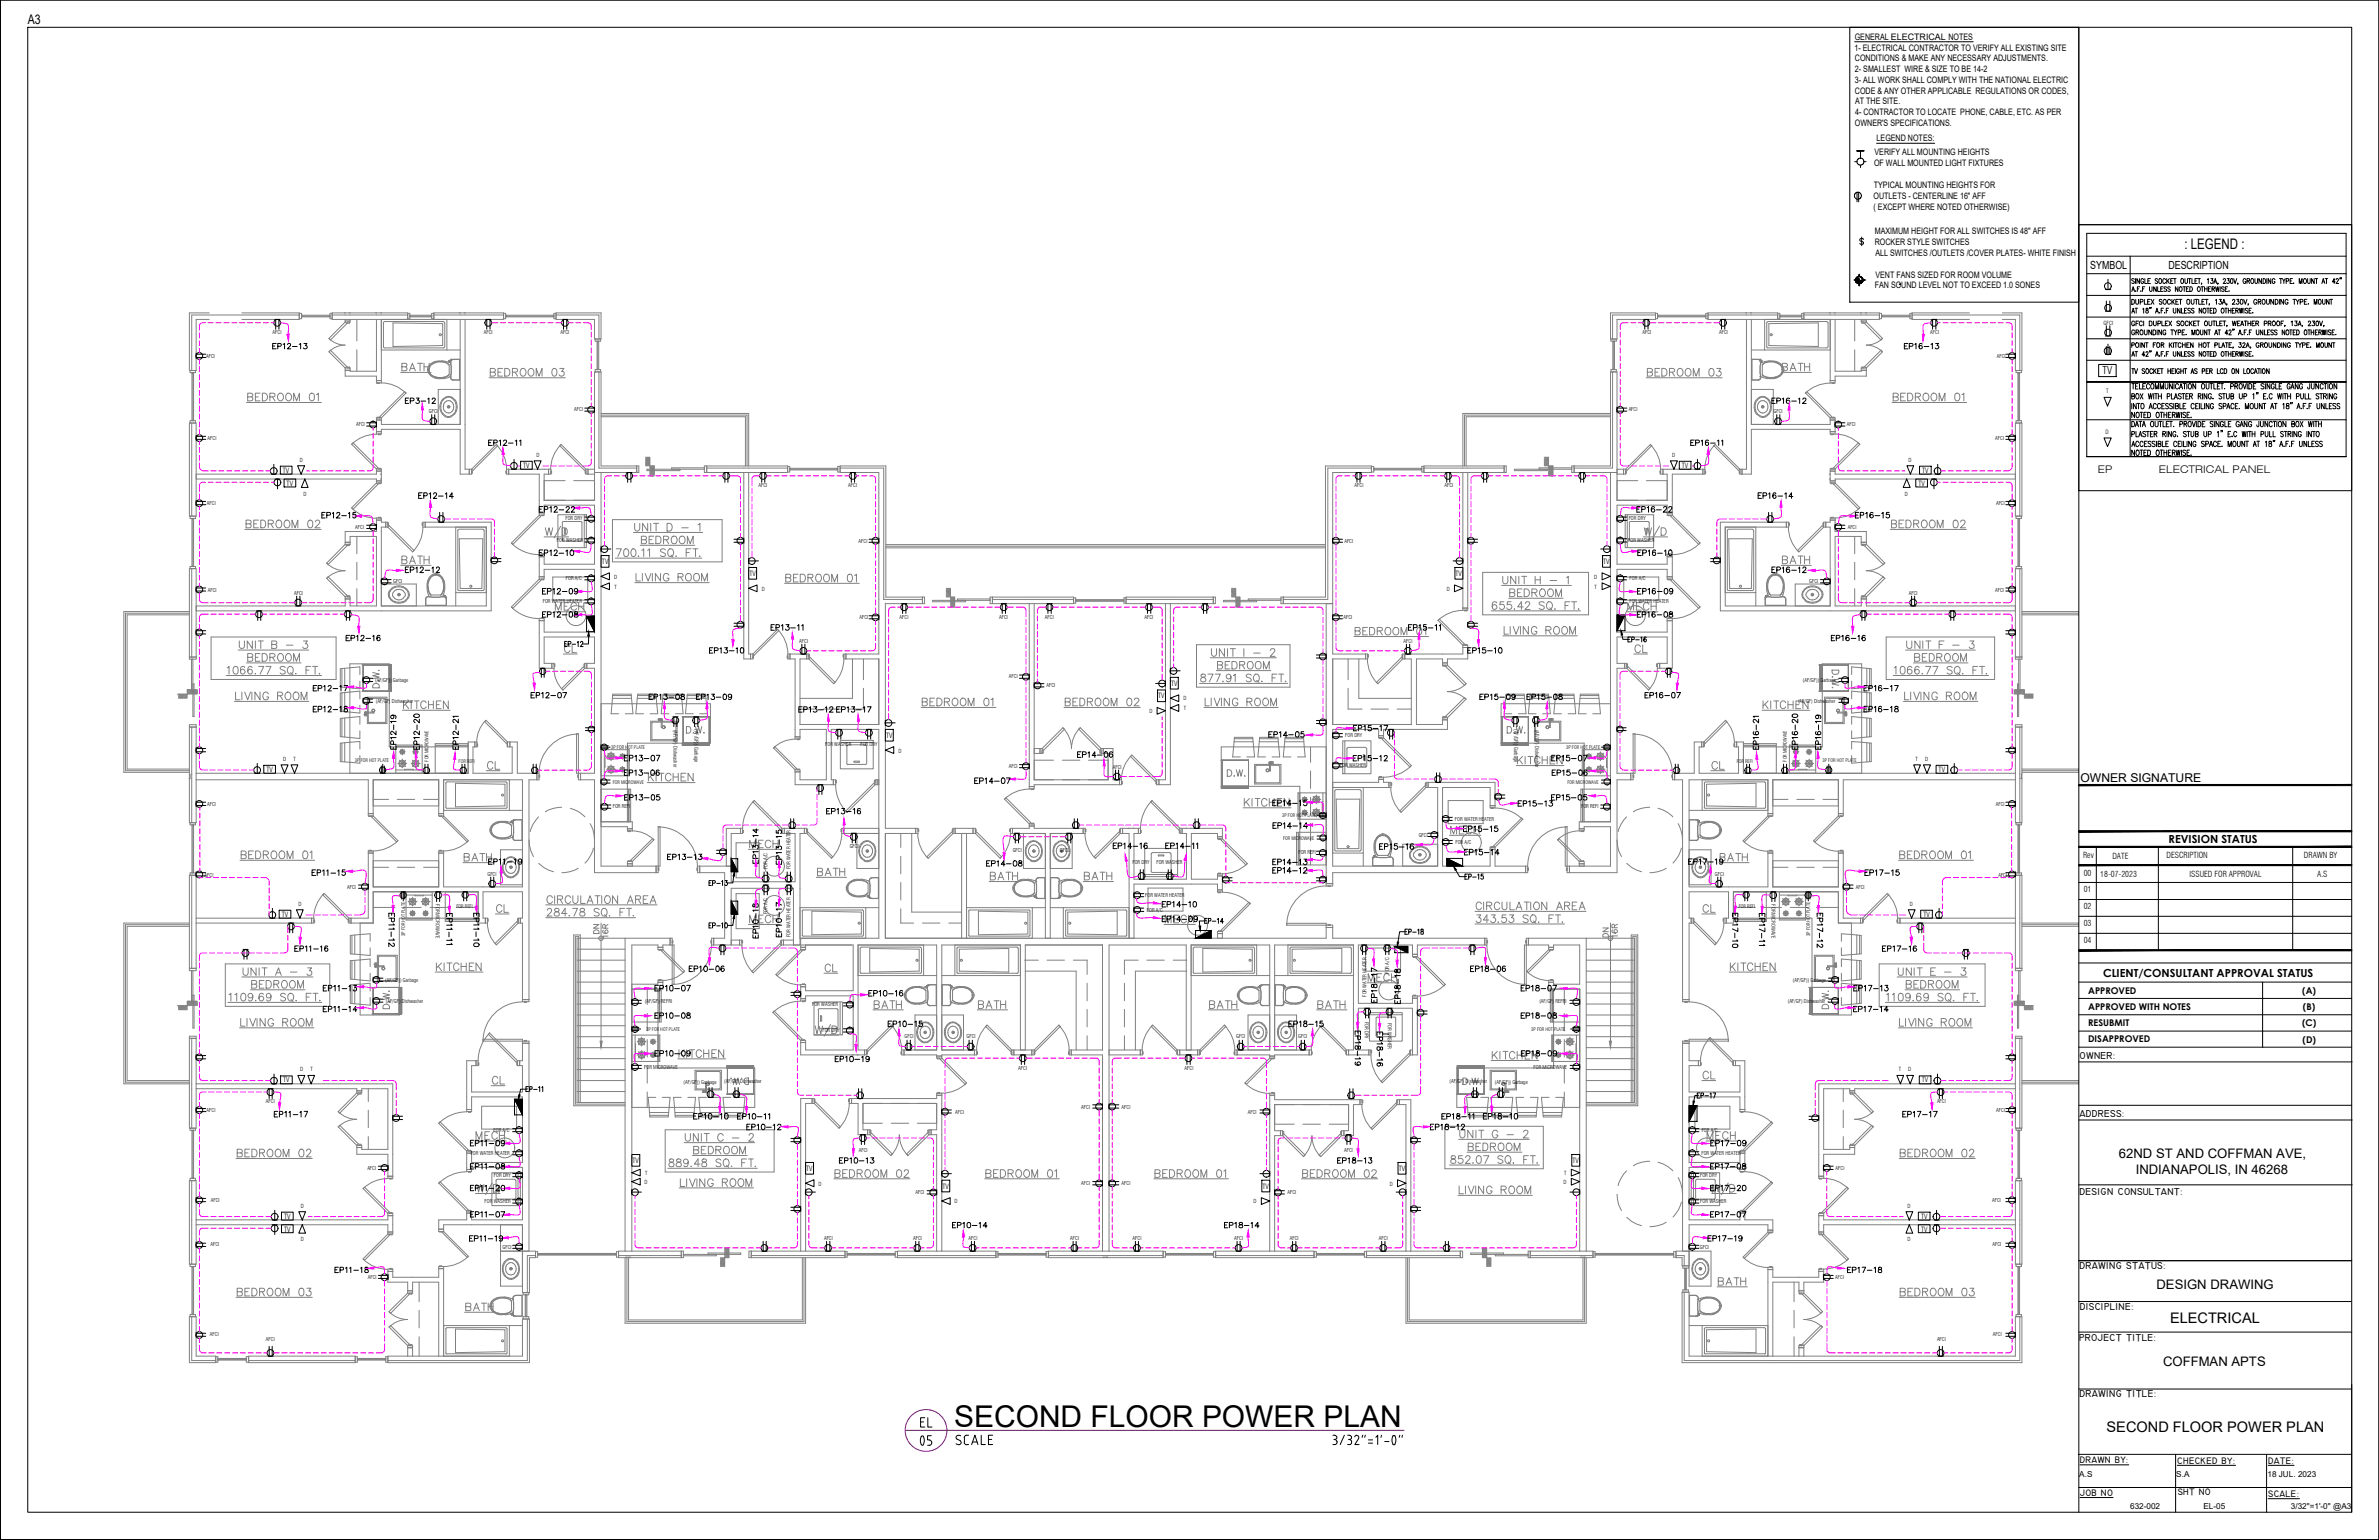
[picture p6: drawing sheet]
<svg xmlns="http://www.w3.org/2000/svg" width="432mm" height="279mm" viewBox="0 0 432 279" stroke-linecap="round" stroke-linejoin="round" font-family="sans-serif">
<defs><g id="words">
<text font-size="6.6" x="163.7" y="263.9">05</text>
<text font-size="5.4" x="173.2" y="258.8">SECOND FLOOR POWER PLAN</text>
<text font-size="4.4" x="166.2" y="259.6">EL</text>
<g font-size="4" fill="#808080">
<text x="110.1" y="170.4" transform="rotate(-90 110.1 170.4)">DN</text>
<text x="293.2" y="170.7" transform="rotate(-90 293.2 170.7)">DN</text>
</g>
<g font-size="2.6">
<text x="396.5" y="45.2">: LEGEND :</text>
<text x="393.9" y="240.1">ELECTRICAL</text>
<text x="382.4" y="259.8">SECOND FLOOR POWER PLAN</text>
</g>
<g font-size="2.4">
<text x="5" y="4.4">A3</text>
<text x="384.6" y="210.1">62ND ST AND COFFMAN AVE,</text>
<text x="387.6" y="212.9">INDIANAPOLIS, IN 46268</text>
<text x="391.4" y="233.9">DESIGN DRAWING</text>
<text x="392.6" y="247.8">COFFMAN APTS</text>
</g>
<text font-size="2.2" x="377.6" y="141.9">OWNER SIGNATURE</text>
<g font-size="2">
<text x="379.4" y="48.9">SYMBOL</text>
<text x="393.6" y="48.9">DESCRIPTION</text>
<text x="393.6" y="152.9">REVISION STATUS</text>
<text x="381.7" y="177.2">CLIENT/CONSULTANT APPROVAL STATUS</text>
</g>
<g font-size="1.9">
<text x="381.6" y="67.9">TV</text>
<text x="380.8" y="85.8">EP</text>
<text x="391.8" y="85.8">ELECTRICAL PANEL</text>
</g>
<g font-size="1.8">
<text x="377.4" y="192.1">OWNER:</text>
<text x="377.4" y="202.6">ADDRESS:</text>
<text x="377.4" y="216.8">DESIGN CONSULTANT:</text>
<text x="377.4" y="230.3">DRAWING STATUS:</text>
<text x="377.5" y="237.6">DISCIPLINE:</text>
<text x="377.4" y="243.3">PROJECT TITLE:</text>
<text x="377.4" y="253.5">DRAWING TITLE:</text>
</g>
<g font-size="1.7">
<text x="379" y="183.2">APPROVED WITH NOTES</text>
<text x="379" y="180.3">APPROVED</text>
<text x="417.9" y="180.3">(A)</text>
<text x="418" y="183.2">(B)</text>
<text x="379" y="186.1">RESUBMIT</text>
<text x="379" y="189.1">DISAPPROVED</text>
<text x="417.8" y="186.2">(C)</text>
<text x="417.9" y="189.1">(D)</text>
<text x="377.5" y="265.5">DRAWN BY:</text>
<text x="395.2" y="265.6">CHECKED BY:</text>
<text x="411.7" y="265.6">DATE:</text>
<text x="377.5" y="271.4">JOB NO</text>
<text x="395.3" y="271.3">SHT NO</text>
<text x="411.7" y="271.6">SCALE:</text>
</g>
<g font-size="1.6">
<text x="336.6" y="9.2">1- ELECTRICAL CONTRACTOR TO VERIFY ALL EXISTING SITE</text>
<text x="336.6" y="7.2">GENERAL ELECTRICAL NOTES</text>
<text x="336.7" y="11.1">CONDITIONS &amp; MAKE ANY NECESSARY ADJUSTMENTS.</text>
<text x="336.7" y="13.1">2- SMALLEST WIRE &amp; SIZE TO BE 14-2</text>
<text x="336.7" y="15">3- ALL WORK SHALL COMPLY WITH THE NATIONAL ELECTRIC</text>
<text x="336.7" y="17">CODE &amp; ANY OTHER APPLICABLE REGULATIONS OR CODES,</text>
<text x="336.7" y="22.9">OWNER'S SPECIFICATIONS.</text>
<text x="336.7" y="18.9">AT THE SITE.</text>
<text x="336.7" y="20.9">4- CONTRACTOR TO LOCATE PHONE, CABLE, ETC. AS PER</text>
<text x="340.2" y="28.2">VERIFY ALL MOUNTING HEIGHTS</text>
<text x="340.6" y="25.7">LEGEND NOTES:</text>
<text x="340.1" y="34.2">TYPICAL MOUNTING HEIGHTS FOR</text>
<text x="340.1" y="30.1">OF WALL MOUNTED LIGHT FIXTURES</text>
<text x="340.1" y="36.1">OUTLETS - CENTERLINE 16&quot; AFF</text>
<text x="340.1" y="38.1">( EXCEPT WHERE NOTED OTHERWISE)</text>
<text x="340.3" y="42.5">MAXIMUM HEIGHT FOR ALL SWITCHES IS 48&quot; AFF</text>
<text x="340.3" y="44.4">ROCKER STYLE SWITCHES</text>
<text x="340.4" y="46.4">ALL SWITCHES /OUTLETS /COVER PLATES- WHITE FINISH</text>
<text x="340.3" y="52.3">FAN SOUND LEVEL NOT TO EXCEED 1.0 SONES</text>
<text x="340.4" y="50.4">VENT FANS SIZED FOR ROOM VOLUME</text>
</g>
<g font-size="1.5">
<text x="378.1" y="155.7">Rev</text>
<text x="383.4" y="155.8">DATE</text>
<text x="393.2" y="155.6">DESCRIPTION</text>
<text x="418.2" y="155.7">DRAWN BY</text>
<text x="378.2" y="161.9">01</text>
<text x="378.2" y="158.9">00</text>
<text x="381.2" y="159.1">18-07-2023</text>
<text x="397.4" y="159.1">ISSUED FOR APPROVAL</text>
<text x="420.6" y="159.1">A.S</text>
<text x="378.2" y="165">02</text>
<text x="378.2" y="168">03</text>
<text x="378.2" y="171.1">04</text>
<text x="377.4" y="268">A.S</text>
<text x="395" y="268">S.A</text>
<text x="411.6" y="267.9">18 JUL. 2023</text>
<text x="386.6" y="273.8">632-002</text>
<text x="399.9" y="273.8">EL-05</text>
<text x="415.8" y="273.8">3/32&quot;=1'-0&quot; @A3</text>
</g>
<g font-size="1.3">
<text x="51.4" y="85.8">TV</text>
<text x="52" y="88.1">TV</text>
<text x="95" y="84.9">TV</text>
<text x="305.3" y="84.9">TV</text>
<text x="348.2" y="88.1">TV</text>
<text x="348.9" y="85.8">TV</text>
<text x="109.3" y="102.3">TV</text>
<text x="136" y="104.5">TV</text>
<text x="264.2" y="104.5">TV</text>
<text x="291" y="102.3">TV</text>
<text x="212.6" y="124.4">TV</text>
<text x="210.2" y="126.7">TV</text>
<text x="160.9" y="133.9">TV</text>
<text x="48.3" y="140">TV</text>
<text x="351.9" y="140">TV</text>
<text x="51.1" y="166.3">TV</text>
<text x="349.1" y="166.3">TV</text>
<text x="51.4" y="196.4">TV</text>
<text x="348.8" y="196.4">TV</text>
<text x="114.8" y="211">TV</text>
<text x="146.3" y="212.4">TV</text>
<text x="171.1" y="215.6">TV</text>
<text x="229.2" y="215.6">TV</text>
<text x="253.9" y="212.4">TV</text>
<text x="285.4" y="211">TV</text>
<text x="51.6" y="221.1">TV</text>
<text x="348.7" y="221.1">TV</text>
<text x="51.6" y="223.4">TV</text>
<text x="348.7" y="223.4">TV</text>
</g>
<g font-size="1.1">
<text x="382.3" y="71.3">T</text>
<text x="382.2" y="78.7">D</text>
</g>
<g font-size="1">
<text x="381.8" y="58.9">GFCI</text>
<text x="37.4" y="64.9">AFCI</text>
<text x="49.5" y="60.6">AFCI</text>
<text x="87.8" y="60.6">AFCI</text>
<text x="101.7" y="60.6">AFCI</text>
<text x="298.1" y="60.6">AFCI</text>
<text x="312" y="60.6">AFCI</text>
<text x="350.4" y="60.6">AFCI</text>
<text x="362.4" y="64.9">AFCI</text>
<text x="64.6" y="77.3">AFCI</text>
<text x="77.9" y="75">GFCI</text>
<text x="104.2" y="74.6">AFCI</text>
<text x="295.6" y="74.6">AFCI</text>
<text x="321.9" y="75">GFCI</text>
<text x="335.2" y="77.3">AFCI</text>
<text x="37.7" y="79.8">AFCI</text>
<text x="54.4" y="83.7">D</text>
<text x="97.4" y="82.8">D</text>
<text x="303.5" y="82.8">D</text>
<text x="346.4" y="83.7">D</text>
<text x="362.2" y="79.8">AFCI</text>
<text x="55.1" y="89.9">D</text>
<text x="137.7" y="88.4">AFCI</text>
<text x="154" y="88.4">AFCI</text>
<text x="245.9" y="88.4">AFCI</text>
<text x="262.2" y="88.4">AFCI</text>
<text x="345.7" y="89.9">D</text>
<text x="37.5" y="91.7">AFCI</text>
<text x="64.5" y="96">AFCI</text>
<text x="102.6" y="94.4">FOR DRY</text>
<text x="295.6" y="94.4">FOR DRY</text>
<text x="335.4" y="96">AFCI</text>
<text x="362.3" y="91.7">AFCI</text>
<text x="101.1" y="98.3">FOR WASHER</text>
<text x="155.8" y="98.4">AFCI</text>
<text x="244" y="98.4">AFCI</text>
<text x="295.5" y="98.3">FOR WASHER</text>
<text x="37.7" y="107.4">AFCI</text>
<text x="53.4" y="107.9">AFCI</text>
<text x="71.4" y="105.8">GFCI</text>
<text x="102.7" y="105.2">FOR A/C</text>
<text x="111.5" y="105">D</text>
<text x="111.5" y="106.8">T</text>
<text x="138.3" y="107.1">D</text>
<text x="262.6" y="107.1">D</text>
<text x="289.3" y="105">D</text>
<text x="289.4" y="106.8">T</text>
<text x="295.8" y="105.2">FOR A/C</text>
<text x="328.4" y="105.8">GFCI</text>
<text x="346.5" y="107.9">AFCI</text>
<text x="362.1" y="107.4">AFCI</text>
<text x="98.5" y="109.4">FOR WATER HEATER</text>
<text x="156" y="112.3">AFCI</text>
<text x="163.3" y="112.2">AFCI</text>
<text x="181.4" y="112.2">AFCI</text>
<text x="189.7" y="112.2">AFCI</text>
<text x="207.7" y="112.2">AFCI</text>
<text x="243.8" y="112.3">AFCI</text>
<text x="295.7" y="109.4">FOR WATER HEATER</text>
<text x="145.1" y="116.7">AFCI</text>
<text x="254.8" y="116.7">AFCI</text>
<text x="68.1" y="123.7">(AF/GF)) Garbage</text>
<text x="183.1" y="123.1">AFCI</text>
<text x="189.9" y="124.6">AFCI</text>
<text x="327.2" y="123.7">(AF/GF)) Garbage</text>
<text x="68.2" y="127.5">(AF/GF) Dishwasher</text>
<text x="208.6" y="129.4">D</text>
<text x="214.8" y="127.1">D</text>
<text x="214.8" y="128.9">T</text>
<text x="326.3" y="127.5">(AF/GF) Dishwasher</text>
<text x="122.2" y="132.4" transform="rotate(90 122.2 132.4)">(AF/GF) Dishwasher</text>
<text x="126" y="132.3" transform="rotate(90 126 132.3)">(AF/GF)) Garbage</text>
<text x="149.8" y="135.4">FOR WASHER</text>
<text x="156.2" y="135.4">FOR DRY</text>
<text x="163.1" y="136.5">D</text>
<text x="244.2" y="133.8">FOR DRY</text>
<text x="274.8" y="132.3" transform="rotate(90 274.8 132.3)">(AF/GF)) Garbage</text>
<text x="278.6" y="132.4" transform="rotate(90 278.6 132.4)">(AF/GF) Dishwasher</text>
<text x="51.4" y="138">D</text>
<text x="53.3" y="138">T</text>
<text x="183.1" y="139.3">AFCI</text>
<text x="202" y="139.5">AFCI</text>
<text x="243.2" y="139.2">FOR WASHER</text>
<text x="347.7" y="138">T</text>
<text x="349.4" y="138">D</text>
<text x="37.6" y="146.3">AFCI</text>
<text x="111.2" y="146.6">FOR REFI</text>
<text x="264.1" y="149">FOR WATER HEATER</text>
<text x="287" y="146.6">FOR REFI</text>
<text x="362.2" y="146.3">AFCI</text>
<text x="154.2" y="153.8">GFCI</text>
<text x="183.8" y="154.6">GFCI</text>
<text x="192.4" y="154.6">GFCI</text>
<text x="235.7" y="155">FOR REFI</text>
<text x="257.5" y="151.8">GFCI</text>
<text x="264.2" y="153.1">FOR A/C</text>
<text x="37.1" y="159">AFCI</text>
<text x="63" y="161.3">AFCI</text>
<text x="88.5" y="159">GFCI</text>
<text x="139.3" y="157.6" transform="rotate(-90 139.3 157.6)">FOR A/C</text>
<text x="143.5" y="157.7" transform="rotate(-90 143.5 157.7)">FOR WATER HEATER</text>
<text x="205.5" y="156.8">FOR DRY</text>
<text x="209.9" y="156.8">FOR WASHER</text>
<text x="311.3" y="159">GFCI</text>
<text x="336.8" y="161.3">AFCI</text>
<text x="362.7" y="159">AFCI</text>
<text x="54.2" y="164.3">D</text>
<text x="79.1" y="164.1" transform="rotate(90 79.1 164.1)">FOR MICROWAVE</text>
<text x="139.3" y="165.8" transform="rotate(-90 139.3 165.8)">FOR A/C</text>
<text x="207.9" y="162.8">FOR WATER HEATER</text>
<text x="208.2" y="165.5">FOR A/C</text>
<text x="321.6" y="164.1" transform="rotate(90 321.6 164.1)">FOR MICROWAVE</text>
<text x="346.6" y="164.3">D</text>
<text x="143.5" y="170" transform="rotate(-90 143.5 170)">FOR WATER HEATER</text>
<text x="69.9" y="178.1">(AF/GF)) Garbage</text>
<text x="252.1" y="176.7" transform="rotate(-90 252.1 176.7)">FOR A/C</text>
<text x="325.4" y="178.1">(AF/GF)) Garbage</text>
<text x="70" y="181.9">(AF/GF) Dishwasher</text>
<text x="117.1" y="182">(AF/GF) REFRI</text>
<text x="147.4" y="182.5">FOR WASHER</text>
<text x="247.7" y="185.3" transform="rotate(90 247.7 185.3)">FOR DRY</text>
<text x="248" y="180.8" transform="rotate(-90 248 180.8)">FOR WATER HEATER</text>
<text x="251.9" y="185.6" transform="rotate(90 251.9 185.6)">FOR WASHER</text>
<text x="279.4" y="182">(AF/GF) REFRI</text>
<text x="324.5" y="181.9">(AF/GF) Dishwasher</text>
<text x="149.3" y="187.2">FOR DRY</text>
<text x="164.2" y="188.3">GFCI</text>
<text x="175.4" y="188.3">GFCI</text>
<text x="224.4" y="188.3">GFCI</text>
<text x="235.6" y="188.3">GFCI</text>
<text x="54.5" y="194.4">D</text>
<text x="56.3" y="194.4">T</text>
<text x="116.9" y="194">FOR MICROWAVE</text>
<text x="124.1" y="196.6">(AF/GF)) Garbage</text>
<text x="131.4" y="196.4">(AF/GF) Dishwasher</text>
<text x="184.8" y="194.1">AFCI</text>
<text x="215" y="194.1">AFCI</text>
<text x="263.1" y="196.4">(AF/GF) Dishwasher</text>
<text x="271.3" y="196.6">(AF/GF)) Garbage</text>
<text x="278.3" y="194">FOR MICROWAVE</text>
<text x="344.6" y="194.4">T</text>
<text x="346.4" y="194.4">D</text>
<text x="37.5" y="201.8">AFCI</text>
<text x="48.3" y="200.2">AFCI</text>
<text x="173.4" y="202.1">AFCI</text>
<text x="196.3" y="201.2">AFCI</text>
<text x="203.6" y="201.2">AFCI</text>
<text x="226.5" y="202.1">AFCI</text>
<text x="351.6" y="200.2">AFCI</text>
<text x="362.3" y="201.8">AFCI</text>
<text x="85.4" y="209.5">FOR WATER HEATER</text>
<text x="89.6" y="205.4">FOR A/C</text>
<text x="155.9" y="209">AFCI</text>
<text x="244" y="209">AFCI</text>
<text x="308.8" y="209.5">FOR WATER HEATER</text>
<text x="308.9" y="205.4">FOR A/C</text>
<text x="66.7" y="212.2">AFCI</text>
<text x="89.7" y="213.5">FOR DRY</text>
<text x="117" y="214.8">D</text>
<text x="117.1" y="213.2">T</text>
<text x="148.6" y="215.1">D</text>
<text x="196.3" y="215.1">AFCI</text>
<text x="203.6" y="215.1">AFCI</text>
<text x="252.3" y="215.1">D</text>
<text x="283.8" y="214.8">D</text>
<text x="283.9" y="213.2">T</text>
<text x="308.6" y="213.5">FOR DRY</text>
<text x="333.2" y="212.2">AFCI</text>
<text x="38.3" y="218.1">AFCI</text>
<text x="54.6" y="219.1">D</text>
<text x="88" y="218.3">FOR WASHER</text>
<text x="166.2" y="216.7">AFCI</text>
<text x="173.3" y="218.3">D</text>
<text x="227.5" y="218.3">D</text>
<text x="233.7" y="216.7">AFCI</text>
<text x="308.6" y="218.3">FOR WASHER</text>
<text x="346.2" y="219.1">D</text>
<text x="361.6" y="218.1">AFCI</text>
<text x="38.2" y="226.1">AFCI</text>
<text x="54.6" y="225.2">D</text>
<text x="91.2" y="226.6">GFCI</text>
<text x="149.6" y="225">AFCI</text>
<text x="165.7" y="225">AFCI</text>
<text x="175.8" y="225">AFCI</text>
<text x="194.3" y="225">AFCI</text>
<text x="205.6" y="225">AFCI</text>
<text x="224" y="225">AFCI</text>
<text x="234.1" y="225">AFCI</text>
<text x="250.3" y="225">AFCI</text>
<text x="308.5" y="226.6">GFCI</text>
<text x="346.2" y="225.2">D</text>
<text x="361.7" y="226.1">AFCI</text>
<text x="66.8" y="232.1">AFCI</text>
<text x="333.1" y="232.1">AFCI</text>
<text x="38.1" y="242.4">AFCI</text>
<text x="48.3" y="243.3">AFCI</text>
<text x="351.6" y="243.3">AFCI</text>
<text x="361.7" y="242.4">AFCI</text>
</g>
<g font-size=".9">
<text x="110.9" y="135.9">3P FOR HOT PLATE</text>
<text x="284.3" y="135.9">3P FOR HOT PLATE</text>
<text x="64.4" y="138.3">3P FOR HOT PLATE</text>
<text x="77.8" y="138.2" transform="rotate(-90 77.8 138.2)">FOR MICROWAVE</text>
<text x="83.2" y="138.4">FOR REFI</text>
<text x="111.2" y="142.2">FOR MICROWAVE</text>
<text x="284.5" y="142.2">FOR MICROWAVE</text>
<text x="315.2" y="138.4">FOR REFI</text>
<text x="324.3" y="138.2" transform="rotate(-90 324.3 138.2)">FOR MICROWAVE</text>
<text x="330.8" y="138.3">3P FOR HOT PLATE</text>
<text x="232.7" y="148.2">3P FOR HOT PLATE</text>
<text x="232.9" y="152.3">FOR MICROWAVE</text>
<text x="82.8" y="164.8">FOR REFI</text>
<text x="315.6" y="164.8">FOR REFI</text>
<text x="73.5" y="169.8" transform="rotate(-90 73.5 169.8)">3P FOR HOT PLATE</text>
<text x="328.5" y="169.8" transform="rotate(-90 328.5 169.8)">3P FOR HOT PLATE</text>
<text x="117.3" y="187">3P FOR HOT PLATE</text>
<text x="277.9" y="187">3P FOR HOT PLATE</text>
</g>
</g></defs>
<!-- layer: A-PLAN-WALL-INTR -->
<g fill="none" stroke="#808080" stroke-width=".18">
<path d="M62.7 56.8h.1M62.7 56.8h.8M62.7 58h.8M63.5 56.8h.1M68.3 56.8h.1M68.3 58v9.4h-4.8v-.2h-.8v1h5.6v.8h.9v-11M68.3 56.8h.9M69.2 56.8h.1M83.5 56.8h.1M83.5 58v19h-14.3v-.8h-.9v2.1h.9v-.4h14.3v8.1h1.7v-.9h-.8v-27.1M83.5 56.8h.9M84.4 56.8h.1"/>
<path d="M317 56.8h.1M317 58v27.1h-.8v.9h1.7v-8.1h14.3v.4h.9v-2.1h-.9v.8h-14.3v-19M317 56.8h.9M317.9 56.8h.1M332.2 56.8h.1M332.2 56.8h.9M332.2 58v11h.9v-.8h5.7v-1h-1v.2h-4.7v-9.4M333.1 56.8h.1M337.8 56.8h.1M337.8 56.8h1M337.8 58h1M338.8 56.8h.1"/>
<path d="M35.6 86h32.7v-.5h.9v1.7h-.9v-.3h-32.7zM69.2 86h.1M69.2 86.9h.1M107.9 85.7h1.2v71.4h10v1.2h-11.2v-16.8h-2.5v-1.2h2.5v-19.1h-1.4v-.8h1.4v-4.8h-9.1v4.8h1.4v.8h-2.3v-8.6h.9v2.1h9.1v-11.4h-9.1v1.3h-.9v-3.6h.9v1.4h9.1v-10.7h-9.1v1.3h-.9v-7h-5.6v-.9h7.3v.9h-.8v4.8h9.1v-5.7h-1.2v.9h1.2M135 85.7v33.8h1.2v-.8h-.3v-33M265.5 85.7v24.6h.9v-24.6M293.5 85.7h-1.2v63.4h-5.7v1.3h.9v-.4h4.8v7.1h-7.4v1.2h8.6v-16.8h2.5v-1.2h-2.5v-19.1h1.4v-.8h-1.4v-4.8h9.1v4.8h-1.4v.8h2.3v-8.6h-.9v2.1h-9.1v-11.4h9.1v1.3h.9v-3.6h-.9v1.4h-9.1v-10.7h9.1v1.3h.9v-7h5.6v-.9h-7.3v.9h.8v4.8h-9.1v-5.7h1.2v.9h-1.2M312.3 94.7h11.9v.9h-11.1v14.3h19.1v-14.3h-.8v-.9h.8v-.3h.9v2h5.7v2h-1v-1.1h-4.7v12.6h4.7v-1.2h1v1.2h27v.9h-53.5zM332.2 86h.1M332.2 86.9h.1M332.2 85.5h.9v.5h32.7v.9h-32.7v.3h-.9zM35.6 109.9h27.1v-1.2h.8v1.2h4.8v-12.6h-4.8v1.1h-.8v-2h5.6v-2h.9v.3h.8v.9h-.8v14.3h19.1v-14.3h-11.1v-.9h12v16.1h-53.6z"/>
<path d="M159.5 108.8v9.9h-6v.8h6v11.9h-14.3v-11.9h1.2v-.8h-3v.8h.9v14.2h.9v-1.4h4.8v9.2h-4.8v-1.5h-.9v2.4h7v-.9h-.4v-9.2h8.6v37.9h-14.2v1.7h.9v-.5h8.7v8.3h-8.7v-.7h-.9v2.2h.9v-.5h8.7v9.8h-8.7v-1.4h-.9v2.3h11.6v-.9h-1.2v-19.1h14.3v19.1h-5.9v.9h5.9v.2h.9v-.2h6v-.9h-6v-19.1h14.3v19.1M160.7 109.4v40.9h5.5v.9h-5.5v19h80v-1.9h1.2v1.9h27.6v1.2h-12.2v1.7h-.9v-1.7h-9.9v10.6h9.9v-.9h.9v10.3h-.9v-8.5h-9.9v7.6h2v.9h-3.7v-.9h.9v-19.1h-14.3v19.1h6.2v.9h-6.2v.2h-.9v-.2h-6v-.9h6v-19.1h-14.3v19.1M186.8 109.5v33.2h.9v-.3h15.5v-.9h-1.2v-5.7h-1.8v.9h.9v4.8h-13.4v-32M211.5 109.5v32h-1.1v.9h2v-32.9M240.7 109.5h1.2v9.2h6v.8h-6v11.9h14.3v-11.9h-1.2v-.8h10.5v-1.2h.9v2h-3.7v.8h-.9v-.8h-4.7v11.9h4.7v-.8h.9v1.7h-11.6v1.2h-.9v-1.2h-8.3v24.8h19v-14.2h-1.7v-1h12.2v4.3h-.9v-3.3h-8.7v14.2h8.7v-3h.9v3h5.5v1.2h-35v2h-1.2zM187.7 135.8h1.1v.9h-1.1M34.4 140.4v.1M34.4 141.2v.2M34.5 140.5h.1M34.5 141.2h.1M35.6 140.3h49.4v-5.7h1.2v.9h-.3v4.8h7.1v-4.8h-.5v-.9h1.4v5.7h3.6v1.2h-1.5v39.9h-1.2v-13.9h-.4v-.9h.4v-4.8h-7.1v4.8h.4v.9h-1.3v-5.7h-19.1v5.7h-4v-.9h3.1v-11.8h.9v6.1h11.9v-6.1h.9v6.1h14.3v-19.4h-14.3v6.1h-.9v-6.1h-11.9v6.1h-.9v-6.1h-31.2M109.1 149.1h5.7v1.3h-.9v-.4h-4.8"/>
<path d="M113.9 157.1v-.4h.9v.4M131.8 157.1v-6.8h2.6v.9h-1.7v8.8h11.6v-8.8h-1.9v-.9h3.6v.9h-.8v20.2h-3v-.8h1.8M132.7 157.1h-5.7v1.2h4.5v11.9h-2v1.2h4.7v-.8h-1.5M159.5 141.5h-.3v.9h.3M159.5 150.3h-6.3v.9h6.3M173.4 150.3h3.2v.9h-3.2zM174.5 151.2v19M175.4 151.2v19M204.9 150.3h.1M205.8 150.3h.1M215.3 150.3h.1M216.2 150.3h.1"/>
<path d="M241.9 141.9h8.3v-.5h.9v.5h1v1h-10.2M286.6 157.1v-.4h.9v.4M365.8 140.3h-49.4v-5.7h-1.2v.9h.4v4.8h-7.2v-4.8h.5v-.9h-1.4v5.7h-3.5v1.2h1.4v39.9h1.2v-13.9h.4v-.9h-.4v-4.8h7.1v4.8h-.4v.9h1.3v-5.7h19.1v5.7h4v-.9h-3.1v-11.8h-.9v6.1h-11.9v-6.1h-.9v6.1h-14.3v-19.4h14.3v6.1h.9v-6.1h11.9v6.1h.9v-6.1h31.2M366.9 141.2h.1M366.9 140.5h.1M367 140.4v.1M367 141.2v.2M35.6 166.6h21v.9h-21M114.7 178.6h4.7v-.4h.9v1.3h-5.6M132.7 171.4v-10.2h11.3v10.2M189.7 170.2v-19h-5.9v-.9h3v-.4h.9v.4h8.9v.9h-6v19M204.9 170.2v-19h-1.1v-.9h2.8v.9h-.8v8.3h9.5v-8.3h-.8v-.9h7.4v1.5h-.9v-.6h-4.8v8.3h4.8v-.6h.9v2.6h-.9v-1.1h-15.2v9.8"/>
<path d="M221 170.2v-.8h.9v.8M365.8 166.6h-21v.9h21M35.6 196.6h35.7v16.8h-.9v-4h-5.6v-1.2h.9v.3h4.7v-11h-4.7v.4h-.9v-.4h-29.2M84.7 192.4h1.7v.9h-.8v4.8h9.2v-4.8h-.5v-.9h.5v-3.1h1.2v37.7h-1.2v-4.8h-14.3v.8h-.9v-1.7h5.1v-1.2h.9v1.2h9.2v-9.5h-9.2v.4h-.9v-3h.9v1.7h9.2v-11.9h-9.2v2.3h-.9zM154.9 191.4h.1M155.7 191.4h.1M184 190.5h3.3v.9h-3.3zM186.1 190.5v-19.1h14v19.1h-5.7v.9h5.7v35.6M201.3 190.5h5.7v.9h-5.7M214.1 190.5h3.3v.9h-3.3zM215.3 190.5v-19.1h-14v55.6M305.4 189.3h1.2v3.1h1.7v.9h-1.7v4.8h9.2v-4.8h-.8v-.9h1.7v8.9h-.9v-2.3h-9.2v11.9h9.2v-1.7h.9v3h-.9v-.4h-9.2v9.5h9.2v-1.2h.9v1.2h5.1v1.9h-.9v-1h-14.3v4.8h-1.2z"/>
<path d="M365.8 196.6h-35.7v16.8h.9v-4h5.6v-1.2h-.9v.3h-4.7v-11h4.7v.4h.9v-.4h29.2M35.6 221.3h34.8v-.7h.9v2.9h-.9v-1.3h-34.8M113.5 227v-56.8h8.1v1.2h-1.3v.5h-.9v-.5h-4.7v55.6M113.6 228.2h.1M113.7 228.1h.1M114.4 228.1h.1M114.4 228.2h.2M145.3 227v-27.7h2.1v.9h-1.2v26.8M170 227v-21.1h-1v-.9h1v-4.8h-13.4v4.8h.9v.9h-1.8v-5.7h-1.1v-.9h15.4v-.6h.9v28.3M200.2 228.2h.2M200.4 228.1h.1M201 228.1h.1"/>
<path d="M201 228.2h.2M230.5 227v-28.3h.9v.8h15.4v.9h-1.1v5.6h-1.8v-.9h.9v-4.7h-13.4v4.7h1v.9h-1v21M255.2 227v-26.6h-1.2v-.9h2.1v27.5M286.7 227v-47.5h-5.6v-1.3h.9v.4h4.7v-7.2h-4.7v.5h-.9v-.5h-3.7v-1.2h10.5v56.8M286.9 228.2h.1M287 228.1h.1M287.7 228.1h.1M287.7 228.2h.1M365.8 221.3h-34.8v-.7h-.9v2.9h.9v-1.3h34.8M74 246v-1.5h.9v1.5M79.6 246v-13.4h-4.7v1.6h-.9v-1.6h-3.6v-1.9h.9v1h8.3v-1.5h.9v15.8M320.9 246v-15.7h.9v1.4h8.3v-1h.9v1.9h-3.6v1.6h-.9v-1.6h-4.7v13.4"/>
<path d="M326.5 246v-1.5h.9v1.5"/>
</g>
<!-- layer: A-PLAN-WALL-EXTR -->
<g fill="none" stroke="#808080" stroke-width=".18">
<path d="M38 56.8h-3.6v10.4h1.2v-9.2h2.4M43.9 56.8h10.4v1.2h-10.4M54.3 57.1h-19.5v10.1M60.3 57.1h13.7M62.7 56.8h-2.4v1.2h13.7v-1.2h-4.8M63.5 56.8h4.8M78.7 57.1h12.7M83.5 56.8h-4.8v1.2h12.7v-1.2h-7M100.9 57.1h7.8v4.4M100.9 56.8h8.2v4.7h-1.2v-3.5h-7zM292.3 56.8h8.2v1.2h-7v3.5h-1.2zM300.5 57.1h-7.8v4.4"/>
<path d="M310 57.1h12.7M317 56.8h-7v1.2h12.7v-1.2h-4.8M327.4 57.1h13.7M332.2 56.8h-4.8v1.2h13.7v-1.2h-2.3M333.1 56.8h4.7M347 57.1h19.6v10.1M357.5 56.8h-10.5v1.2h10.5M363.4 56.8h3.6v10.4h-1.2v-9.2h-2.4M34.4 76.8h1.2v16.8h-1.2zM34.8 76.8v16.8M107.9 67.5h1.2v17h6.5v1.2h-7.7zM108.7 67.5v17.4h6.9"/>
<path d="M292.3 67.5h1.2v18.2h-7.8v-1.2h6.6zM292.7 67.5v17.4h-7M365.8 76.8h1.2v16.8h-1.2zM366.6 76.8v16.8M128.3 84.9h14.7M128.3 84.5h14.7v1.2h-14.7zM152.5 84.9h7.9v23.9h7M240.6 84.5h8.3v1.2h-7v23.8h-9v-1.2h7.7zM248.9 84.9h-7.9v23.9h-8.1M258.4 84.9h14.6M258.4 84.5h14.6v1.2h-14.6zM34.4 103.2h1.2v16h-1.2z"/>
<path d="M34.8 103.2v16M159.5 108.8v-23.1h-7v-1.2h8.3v23.8h6.6v1.2h-6.6M180.1 108.8h14.8M180.1 108.3h14.8v1.2h-14.8zM204.4 108.8h15.8M204.4 108.3h15.8v1.2h-15.8zM365.8 103.2h1.2v16h-1.2zM366.6 103.2v16M34.8 131.9v17.4M366.6 131.9v17.4M34.4 140.4v-8.5h1.2v17.4h-1.2v-7.9M34.4 158.8h1.2v16.9h-1.2z"/>
<path d="M34.4 140.5v.7M34.5 140.5v.7M34.8 158.8v16.9M365.8 158.8h1.2v16.9h-1.2zM366.6 158.8v16.9M366.9 140.5v.7M367 140.4v-8.5h-1.2v17.4h1.2v-7.9M367 140.5v.7M34.4 188.4h1.2v16.3h-1.2zM34.8 188.4v16.3M365.8 188.4h1.2v16.3h-1.2zM366.6 188.4v16.3"/>
<path d="M34.4 214.2h1.2v15.2h-1.2zM34.8 214.2v15.2M365.8 214.2h1.2v15.2h-1.2zM366.6 214.2v15.2M34.4 238.9h1.2v7.1h3.6v1.2h-4.8zM34.8 238.9v7.9h4.4M94.8 227h2.4v1.2h-1.1v6.3h-1.3zM95.7 239.3v7.5h-25.3M97.2 227.8h-1.5v6.7M112.3 227.8h11.4M113.6 228.2h-1.3v-1.2h11.4v1.2h-9.1M113.7 228.2h.7"/>
<path d="M113.7 228.1h.7M136.4 227.8h17M136.4 227h17v1.2h-17zM162.9 227.8h17.9M162.9 227h17.9v1.2h-17.9zM190.3 227.8h20.8M200.2 228.2h-9.9v-1.2h20.8v1.2h-9.9M200.4 228.2h.6M200.4 228.1h.6M220.6 227.8h17.9M220.6 227h17.9v1.2h-17.9zM248 227.8h17"/>
<path d="M248 227h17v1.2h-17zM277.7 227.8h11.4M286.9 228.2h-9.2v-1.2h11.4v1.2h-1.3M287 228.2h.7M287 228.1h.7M304.2 227.8h1.5v1.9M304.2 227h2.4v2.7h-1.3v-1.5h-1.1zM305.3 234.4h1.3v11.6h59.2v-7.1h1.2v8.3h-61.7zM305.7 234.4v12.4h60.9v-7.9M45.1 246.8h19.4M45.1 246h19.4v1.2h-19.4zM70.4 246h24.4v-6.7h1.3v7.9h-25.7z"/>
</g>
<!-- layer: A-ANNO-LABL -->
<g fill="none" stroke="#808080" stroke-width=".18">
<path d="M44.7 73h13.6M45 72l.8-.1 .1-.3-.3-.3h-.6v1.4l.8-.1 .1-.3-.1-.2-.2-.1M46.4 72h.5M47.2 71.3h-.8v1.4h.8M47.6 71.3h.5a.75 .75 0 0 1 .5 .7 .75 .75 0 0 1-.5 .7h-.5zM49 72l.9-.1v-.4l-.9-.2v1.4M49.4 72l.5 .7M50.5 71.5a.51 .51 0 0 1 .6-.2 .51 .51 0 0 1 .3 .6v.3a.53 .53 0 0 1-.5 .5 .53 .53 0 0 1-.5-.5zM52.1 71.4a.67 .67 0 0 1 .8 .4 .67 .67 0 0 1-.3 .8 .67 .67 0 0 1-.8-.3 .67 .67 0 0 1 .3-.9zM53.3 72.7v-1.4l.5 1.4 .6-1.4v1.4M56.3 71.4a.45 .45 0 0 1 .7 .2v.9a.44 .44 0 0 1-.4 .2 .44 .44 0 0 1-.4-.2 1.02 1.02 0 0 1 .1-1.1zM57.4 71.6l.4-.3v1.4"/>
<path d="M72.7 67.6h5.5M72.9 66.5h.8l.2-.3-.2-.2-.8-.1v1.4l.8-.1 .2-.4-.4-.3M74.3 67.3l.5-1.4 .6 1.4M74.5 66.8h.7M75.8 65.9h.9M76.2 65.9v1.4M77 65.9v1.4M77 66.5h.9M77.9 65.9v1.4M88.8 68.5h13.8M89 67.5l.8-.1 .1-.3-.3-.3h-.6v1.4l.8-.1 .1-.3-.1-.2-.2-.1M90.4 67.5h.5"/>
<path d="M91.2 66.8h-.8v1.4h.8M91.6 66.8h.5a.75 .75 0 0 1 .5 .7 .75 .75 0 0 1-.5 .7h-.5zM93 67.5l.9-.1v-.4l-.9-.2v1.4M93.5 67.5l.4 .7M94.5 67.1l.2-.2a.69 .69 0 0 1 .8 .5 .69 .69 0 0 1-.4 .8 .73 .73 0 0 1-.7-.4 .73 .73 0 0 1 .1-.7zM96 67.1l.1-.2a.67 .67 0 0 1 .8 .4 .67 .67 0 0 1-.3 .9 .65 .65 0 0 1-.7-.3 .65 .65 0 0 1 .1-.8zM97.3 68.2v-1.4l.5 1.4 .6-1.4v1.4M100.4 66.9a.4 .4 0 0 1 .6 .2 .64 .64 0 0 1 .1 .8 .64 .64 0 0 1-.7 .3 .98 .98 0 0 1 0-1.3zM101.6 66.8h.8l-.5 .6a.47 .47 0 0 1 .5 .4 .47 .47 0 0 1-.4 .5 .47 .47 0 0 1-.5-.3M298.8 68.5h13.8M299 67.5l.8-.1 .1-.3-.3-.3h-.6v1.4l.8-.1 .1-.3-.1-.2-.2-.1M300.4 67.5h.5"/>
<path d="M301.2 66.8h-.8v1.4h.8M301.6 66.8h.5a.75 .75 0 0 1 .5 .7 .75 .75 0 0 1-.5 .7h-.5zM303 67.5l.8-.1 .2-.3-.4-.3h-.6v1.4M303.5 67.5l.5 .7M304.5 67.1l.2-.2a.66 .66 0 0 1 .8 .3 .66 .66 0 0 1-.1 .8l-.2 .2a.66 .66 0 0 1-.8-.3 .66 .66 0 0 1 .1-.8zM306 67.1a.51 .51 0 0 1 .6-.2 .51 .51 0 0 1 .3 .5v.3a.53 .53 0 0 1-.5 .6 .53 .53 0 0 1-.5-.6zM307.3 68.2v-1.4l.5 1.4 .6-1.4v1.4M310.2 67.1a.44 .44 0 0 1 .4-.3 .44 .44 0 0 1 .4 .3 .64 .64 0 0 1 .1 .8 .64 .64 0 0 1-.7 .3l-.2-.2zM311.6 66.8h.7l-.3 .6a.46 .46 0 0 1 .4 .7 .46 .46 0 0 1-.8 0l-.1-.1M323.3 67.6h5.5M323.5 66.5h.8l.1-.2-.1-.3-.8-.1v1.4l.8-.1a.37 .37 0 0 0 .1-.4 .37 .37 0 0 0-.3-.3M324.9 67.3l.5-1.4 .6 1.4"/>
<path d="M325.1 66.8h.7M326.3 65.9h1M326.8 65.9v1.4M327.5 66.5h1M327.5 65.9v1.4M328.5 65.9v1.4M343.4 73h13.6M343.6 72h.6l.3-.1 .1-.3-.4-.3h-.6v1.4l.9-.1 .1-.3-.4-.3M345 72h.5M345.9 71.3h-.9v1.4h.9M346.2 71.3h.5a.75 .75 0 0 1 .5 .7 .75 .75 0 0 1-.5 .7h-.5zM347.6 72l.8-.1 .2-.3-.4-.3h-.6v1.4"/>
<path d="M348.1 72l.5 .7M349.2 71.5a.51 .51 0 0 1 .6-.1 .51 .51 0 0 1 .3 .5v.3a.53 .53 0 0 1-.5 .5 .53 .53 0 0 1-.6-.5zM350.6 71.5a.51 .51 0 0 1 .6-.2 .51 .51 0 0 1 .3 .6v.3a.53 .53 0 0 1-.5 .5 .53 .53 0 0 1-.5-.5zM352 72.7v-1.4l.5 1.4 .5-1.4v1.4M355 71.4a.45 .45 0 0 1 .6 .2 .65 .65 0 0 1 .1 .8 .65 .65 0 0 1-.7 .2l-.2-.5zM356.1 71.6l.3-.3v1.4M44.5 96.1h13.8M44.7 95h.8l.1-.2-.1-.3-.8-.1v1.4l.8-.1 .1-.4-.3-.3M46.1 95h.5M46.9 94.4h-.8v1.4h.8M47.3 94.4h.5a.78 .78 0 0 1 .4 .7 .78 .78 0 0 1-.4 .7h-.5zM48.7 95l.9-.1v-.4l-.9-.1v1.4"/>
<path d="M49.1 95l.5 .8M50.2 94.6a.51 .51 0 0 1 .6-.2 .51 .51 0 0 1 .3 .5v.3a.53 .53 0 0 1-.5 .6 .53 .53 0 0 1-.5-.6zM51.8 94.4a.66 .66 0 0 1 .8 .3 .66 .66 0 0 1-.1 .8l-.2 .2a.69 .69 0 0 1-.8-.4 .69 .69 0 0 1 .3-.9zM53 95.8v-1.4l.6 1.4 .5-1.4v1.4M56 94.4h.3a.77 .77 0 0 1 .5 .6 .77 .77 0 0 1-.4 .8h-.1a.84 .84 0 0 1-.3-1.4zM57.2 94.7l.3-.3 .5 .1a.44 .44 0 0 1-.2 .6l-.6 .7h.9M98.8 97.4h4.4M99 95.8l.3 1.3 .4-1.3 .3 1.3 .3-1.3M101.8 95.5l-1.2 2.1M102 95.8h.5a.71 .71 0 0 1 .5 .6 .71 .71 0 0 1-.5 .7h-.5zM111.2 94.3h19.9v7.6h-19.9zM111.8 99.6h1l-.7 1.4"/>
<path d="M113.4 99.7a.43 .43 0 0 1 .6 .2 .66 .66 0 0 1 .1 .7 .66 .66 0 0 1-.7 .3l-.2-.5zM114.7 99.7l.2-.1a.74 .74 0 0 1 .6 .6 .74 .74 0 0 1-.5 .8h-.1a.87 .87 0 0 1-.2-1.3zM115 96.6h12.6M115.2 95l.1 1.1a.46 .46 0 0 0 .5 .2 .46 .46 0 0 0 .3-.4v-.9M116.2 98.9h9.9M116.4 97.9h.8l.1-.4-.1-.2h-.8v1.3h.8l.1-.4-.3-.3M116.5 99.9l.3-.3v1.4M117.6 95v1.4l-1-1.4v1.4M117.6 99.9l.3-.3v1.4M117.8 97.9h.5M118.1 95v1.4M118.6 95h.9"/>
<path d="M118.7 97.3h-.9v1.3h.9M119 97.3h.5a.71 .71 0 0 1 .5 .7 .71 .71 0 0 1-.5 .6h-.5zM119.1 95v1.4M120.4 97.9h.8l.2-.4-.2-.2h-.8v1.3M120.8 99.8a.54 .54 0 0 0-.9 0l.1 .3 .7 .4 .1 .3a.54 .54 0 0 1-.9 0M120.9 97.9l.5 .7M121.1 95h.4a.74 .74 0 0 1 .5 .7 .74 .74 0 0 1-.5 .7h-.4zM121.3 99.8a.51 .51 0 0 1 .6-.2 .51 .51 0 0 1 .4 .5v.4a.53 .53 0 0 1-.6 .5 .53 .53 0 0 1-.5-.5zM122 97.5l.1-.2a.66 .66 0 0 1 .8 .7 .66 .66 0 0 1-.8 .6l-.3-.5zM123.4 97.5l.2-.2a.68 .68 0 0 1 .8 .5 .68 .68 0 0 1-.4 .8 .71 .71 0 0 1-.7-.4 .71 .71 0 0 1 .1-.7zM123.7 95.8h1.2M124.8 98.6v-1.3l.5 1.3 .5-1.3v1.3"/>
<path d="M125.4 99.6h-.9v1.4M125.8 99.6h.9M126.2 99.6v1.4M126.7 95.2l.3-.2v1.4M298.2 97.4h4.5M298.5 95.8l.3 1.3 .3-1.3 .3 1.3 .4-1.3M301.2 95.5l-1.2 2.1M301.5 95.8h.5a.71 .71 0 0 1 .4 .6 .71 .71 0 0 1-.4 .7h-.5zM343.1 96.1h13.8M343.3 95l.9-.1v-.4l-.9-.1v1.4l.9-.2v-.4l-.3-.2M344.7 95h.5M345.6 94.4h-.9v1.4h.9"/>
<path d="M345.9 94.4h.5a.75 .75 0 0 1 .5 .7 .75 .75 0 0 1-.5 .7h-.5zM347.3 95h.8l.2-.2-.1-.3-.9-.1v1.4M347.8 95l.5 .8M349 94.4a.66 .66 0 0 1 .8 .3 .66 .66 0 0 1-.1 .8l-.2 .2a.69 .69 0 0 1-.8-.4 .69 .69 0 0 1 .3-.9zM350.3 94.6l.1-.2a.69 .69 0 0 1 .9 .5 .69 .69 0 0 1-.4 .9 .73 .73 0 0 1-.7-.5 .73 .73 0 0 1 .1-.7zM351.6 95.8v-1.4l.6 1.4 .5-1.4v1.4M354.7 94.4a.43 .43 0 0 1 .6 .3 .66 .66 0 0 1 .1 .7 .66 .66 0 0 1-.7 .3l-.2-.5zM355.9 94.7l.3-.3 .4 .1 .1 .3-.2 .3-.7 .7h.9M38.3 115.6h22.7v7.7h-22.7zM43.2 117.9h12.8M43.4 116.3v1a.47 .47 0 0 0 .5 .4 .47 .47 0 0 0 .5-.4v-1M45 119.3l.8-.1 .1-.2-.1-.3-.8-.1v1.4l.8-.1 .1-.4-.1-.2h-.2"/>
<path d="M45.8 116.3v1.3l-.9-1.3v1.3M46.4 116.3v1.3M46.4 119.3h.5M46.9 116.3h.9M47.2 118.6h-.8v1.4h.8M47.3 116.3v1.3M47.6 118.6h.4a.75 .75 0 0 1 .5 .7 .75 .75 0 0 1-.5 .7h-.4zM49 119.3l.9-.2v-.4l-.9-.1v1.4M49.3 116.9h.8l.1-.4-.1-.2h-.8v1.3h.8l.1-.4-.3-.3M49.4 119.3l.5 .7M50.5 118.8l.1-.1a.69 .69 0 0 1 .9 .4 .69 .69 0 0 1-.4 .9 .73 .73 0 0 1-.7-.5 .73 .73 0 0 1 .1-.7zM52 118.8l.1-.1a.65 .65 0 0 1 .8 .3 .65 .65 0 0 1-.2 .8 .51 .51 0 0 1-.5 .2 .51 .51 0 0 1-.4-.5z"/>
<path d="M52 117.1h1.2M53.3 120v-1.4l.5 1.4 .6-1.4v1.4M55.1 116.3h.7l-.4 .5a.44 .44 0 0 1 .5 .5 .44 .44 0 0 1-.6 .3h-.2l-.2-.2M72.7 102.6h5.5M72.9 101.6l.8-.1 .2-.2-.1-.3-.9-.1v1.4l.8-.1 .2-.4-.2-.2h-.2M74.3 102.3l.5-1.4 .6 1.4M74.5 101.8h.7M75.8 100.9h.9M76.2 100.9v1.4M77 100.9v1.4M77 101.6h.9M77.9 100.9v1.4"/>
<path d="M100.6 111h5.7M100.8 110.7v-1.4l.5 1.4 .6-1.4v1.4M102.2 118.7h2.6M102.4 110h.5M103.3 109.3h-.9v1.4h.9M103.5 117.3a.52 .52 0 0 0-.6-.3 .52 .52 0 0 0-.5 .5v.4a.52 .52 0 0 0 .5 .5 .52 .52 0 0 0 .6-.3M103.8 117v1.4h.8M104.6 109.6a.53 .53 0 0 0-.5-.3 .53 .53 0 0 0-.5 .6v.3a.53 .53 0 0 0 .5 .5 .53 .53 0 0 0 .5-.3M105 110h1M105 109.3v1.4M106 109.3v1.4M111.7 101.3h15.7"/>
<path d="M115.2 105.7h13.5M115.4 104.1v1.3h.8M115.9 100.8l-.1 .1h.2M116.6 104.1v1.3M117.1 104.1l.5 1.3 .6-1.3M118.4 104.1v1.3M119.9 104.1v1.3l-.9-1.3v1.3M121.4 104.4a.53 .53 0 0 0-.6-.3 .53 .53 0 0 0-.4 .5v.3a.51 .51 0 0 0 .5 .5 .51 .51 0 0 0 .5-.5h-.3M121.8 100.7l.4 .4M122.7 100.8l-.1 .1h.2M123.1 104.7l.7-.1 .2-.3-.2-.2h-.7v1.3M123.5 104.7l.5 .7"/>
<path d="M124.5 100.2h.6M124.6 104.2l.1-.1a.68 .68 0 0 1 .8 .5 .68 .68 0 0 1-.4 .8 .69 .69 0 0 1-.7-.4 .69 .69 0 0 1 .2-.8zM126 104.2l.2-.1a.66 .66 0 0 1 .8 .6 .66 .66 0 0 1-.8 .7l-.3-.5zM127 100.8l.1 .1M127.3 105.4v-1.3l.6 1.3 .5-1.3v1.3M142.4 105.8h13.6M142.6 104.8h.8l.2-.4-.2-.2h-.8v1.4l.8-.1 .2-.4-.4-.3M144 104.8h.5M144.9 104.2h-.9v1.4h.9M145.2 104.2h.5a.74 .74 0 0 1 .5 .7 .74 .74 0 0 1-.5 .7h-.5zM146.6 104.8h.8l.2-.4-.2-.2h-.8v1.4M147.1 104.8l.5 .8"/>
<path d="M148.3 104.2a.68 .68 0 0 1 .8 .3 .68 .68 0 0 1-.1 .9l-.2 .1a.68 .68 0 0 1-.8-.3 .68 .68 0 0 1 .2-.8zM149.6 104.4l.2-.2a.71 .71 0 0 1 .8 .5 .71 .71 0 0 1-.4 .9 .76 .76 0 0 1-.6-1.2zM151 105.6v-1.4l.5 1.4 .5-1.4v1.4M154 104.2a.47 .47 0 0 1 .6 .2 .65 .65 0 0 1 .1 .8 .65 .65 0 0 1-.7 .3l-.2-.5v-.6zM155.1 104.4l.3-.2v1.4M217.2 117h16.9v7.7h-16.9zM219.7 119.3h11.9M219.9 117.7l.1 1.2a.46 .46 0 0 0 .5 .2 .46 .46 0 0 0 .3-.4v-1M222.3 117.7v1.4l-1-1.4v1.4M222.8 117.7v1.4M223.3 117.7h.9M223.8 117.7v1.4"/>
<path d="M225.8 117.7v1.4M227.5 118.5h1.2M230.6 118l.1-.3h.6l.1 .4-.9 1h.9M245.7 115.5h13.6M246 114.5l.8-.1 .1-.3-.1-.2-.8-.1v1.4l.8-.1 .1-.3-.4-.3M247.4 114.5h.5M248.2 113.8h-.8v1.4h.8M248.6 113.8h.4a.71 .71 0 0 1 .5 .7 .71 .71 0 0 1-.5 .7h-.4zM250 114.5l.8-.1 .1-.4-.9-.2v1.4M250.4 114.5l.5 .7M251.6 113.9a.66 .66 0 0 1 .9 .6 .66 .66 0 0 1-.9 .6l-.2-.4v-.4zM253 114l.1-.1a.68 .68 0 0 1 .8 .4 .68 .68 0 0 1-.4 .9 .69 .69 0 0 1-.7-.4 .69 .69 0 0 1 .2-.8z"/>
<path d="M254.3 115.2v-1.4l.5 1.4 .6-1.4v1.4M257.3 113.9a.45 .45 0 0 1 .7 .2 .65 .65 0 0 1 0 .7 .65 .65 0 0 1-.7 .3 1.04 1.04 0 0 1 0-1.2zM258.4 114.1l.4-.3v1.4M269.1 103.8h19.2v7.7h-19.2zM270.6 110.8h16.3M271.7 109.4l-.1-.2a.51 .51 0 0 0-.7 .2l-.1 .7a.43 .43 0 0 0 .3 .5 .43 .43 0 0 0 .6-.2 .43 .43 0 0 0-.3-.7 .43 .43 0 0 0-.6 .4M272.5 106.2h12.7M272.8 104.6v.9a.47 .47 0 0 0 .4 .4 .47 .47 0 0 0 .5-.4v-.9M272.8 115.4h13.5M273 109.2h-.7l-.1 .6a.49 .49 0 0 1 .8 0 .49 .49 0 0 1-.1 .7 .49 .49 0 0 1-.7-.2M273 113.7v1.4h.8M273.8 108.5h9.9"/>
<path d="M274 107.5l.8-.1 .2-.3-.4-.3h-.6v1.4l.9-.1 .1-.3-.2-.2-.2-.1M274.1 113.7v1.4M274.3 109.2h-.7v.6a.49 .49 0 0 1 .7 0 .49 .49 0 0 1-.1 .7 .49 .49 0 0 1-.7-.2M274.7 113.7l.5 1.4 .5-1.4M274.9 110.4v.2l.1-.1M275.1 104.6v1.3l-.9-1.3v1.3M275.4 107.5h.5M275.7 104.6v1.3M276 113.7v1.4M276.2 104.6h.9M276.3 106.8h-.9v1.4h.9M276.5 110.1h-1l.6-.9v1.4"/>
<path d="M276.6 106.8h.5a.75 .75 0 0 1 .5 .7 .75 .75 0 0 1-.5 .7h-.5zM276.6 104.6v1.3M276.9 109.5l.2-.3h.4l.2 .2-.2 .5-.7 .7h.9M277.4 113.7v1.4l-.9-1.4v1.4M278 107.5l.8-.1 .2-.3-.4-.3h-.6v1.4M278.5 107.5l.5 .7M278.6 104.6v1.3M278.6 105.2h1M278.9 114a.5 .5 0 0 0-.5-.3 .5 .5 0 0 0-.4 .5v.4a.49 .49 0 0 0 .4 .5 .49 .49 0 0 0 .5-.5h-.3M279.6 107.1l.1-.2a.66 .66 0 0 1 .8 .3 .66 .66 0 0 1-.1 .8l-.2 .2a.66 .66 0 0 1-.7-.3 .66 .66 0 0 1 .1-.8zM279.6 104.6v1.3M280.3 109.4a.52 .52 0 0 0-.5-.2 .52 .52 0 0 0-.4 .3l.8 .5 .1 .4a.59 .59 0 0 1-.9 0"/>
<path d="M280.6 114.3l.9-.1v-.4l-.3-.1h-.6v1.4M281 109.2a.69 .69 0 0 1 .8 .6 .69 .69 0 0 1-.7 .8 .86 .86 0 0 1-.1-1.4zM281 107.1a.51 .51 0 0 1 .6-.2 .51 .51 0 0 1 .3 .5v.3a.53 .53 0 0 1-.5 .6 .53 .53 0 0 1-.5-.6zM281.1 114.3l.4 .8M281.3 110.3l.4 .4M281.3 105.3h1.2M282.1 113.9a.51 .51 0 0 1 .6-.2 .51 .51 0 0 1 .3 .5v.4a.53 .53 0 0 1-.5 .5 .53 .53 0 0 1-.5-.5zM282.2 110.4v.2l.1-.1M282.4 108.2v-1.4l.5 1.4 .5-1.4v1.4M283.6 113.9l.1-.2a.67 .67 0 0 1 .8 .4 .67 .67 0 0 1-.1 .8l-.2 .1a.67 .67 0 0 1-.8-.3 .67 .67 0 0 1 .2-.8zM284.1 109.9h.5M284.4 104.8l.2-.2v1.3"/>
<path d="M284.9 115.1v-1.4l.5 1.4 .6-1.4v1.4M284.9 109.2h-.8v1.4M285.2 109.2h1M285.7 109.2v1.4M286.5 110.4v.2l.1-.1M295.2 111h5.7M295.4 110.7v-1.4l.6 1.4 .5-1.4v1.4M296.5 118.7h2.5M297 110h.6M297.7 117.3a.5 .5 0 0 0-.5-.3 .5 .5 0 0 0-.4 .5v.4a.5 .5 0 0 0 .3 .5 .5 .5 0 0 0 .6-.3M297.9 109.3h-.9v1.4h.9M298.2 117v1.4h.8"/>
<path d="M299.3 109.6a.53 .53 0 0 0-.6-.3 .53 .53 0 0 0-.4 .6v.3a.53 .53 0 0 0 .4 .5 .53 .53 0 0 0 .6-.3M299.7 110h.9M299.7 109.3v1.4M300.6 109.3v1.4M323.3 102.6h5.5M323.5 101.6l.9-.2v-.4l-.9-.1v1.4l.9-.1v-.4l-.3-.2M324.9 102.3l.5-1.4 .6 1.4M325.1 101.8h.7M326.3 100.9h1M326.8 100.9v1.4M327.5 101.6h1M327.5 100.9v1.4"/>
<path d="M328.5 100.9v1.4M342.3 115.6h19.7v7.7h-19.7zM345.9 117.9h12.6M346.1 116.3v1a.47 .47 0 0 0 .4 .3 .47 .47 0 0 0 .5-.3v-1M347.5 119.3l.8-.1 .1-.2v-.3l-.9-.1v1.4l.8-.1 .1-.4-.1-.2h-.2M348.5 116.3v1.3l-.9-1.3v1.3M348.9 119.3h.5M349 116.3v1.3M349.5 116.3h1M349.8 118.6h-.9v1.4h.9M350 116.3v1.3M350.2 118.6a.72 .72 0 0 1 .9 .7 .72 .72 0 0 1-.9 .7z"/>
<path d="M351.5 119.3l.9-.2v-.4l-.9-.1v1.4M352 116.9h.5M352 119.3l.5 .7M352.8 116.3h-.8v1.3M353.1 118.8a.51 .51 0 0 1 .6-.2 .51 .51 0 0 1 .3 .5v.4a.53 .53 0 0 1-.5 .5 .53 .53 0 0 1-.6-.5zM354.4 117.1h1.2M354.5 118.8l.2-.1a.65 .65 0 0 1 .7 .3 .65 .65 0 0 1-.1 .8 .48 .48 0 0 1-.6 .2 .48 .48 0 0 1-.3-.5zM355.9 120v-1.4l.5 1.4 .5-1.4v1.4M357.5 116.3h.8l-.4 .5a.46 .46 0 0 1 .3 .7 .46 .46 0 0 1-.8-.1M41.1 122.6h17.3M41.2 121.2l.4-.3v1.4M42.5 121a.45 .45 0 0 1 .7 .2v.8a.44 .44 0 0 1-.4 .3 .44 .44 0 0 1-.4-.3 1.02 1.02 0 0 1 .1-1z"/>
<path d="M42.5 127.3h13.5M42.8 125.6v1.4h.8M43.9 125.6v1.4M44.4 125.6l.6 1.4 .5-1.4M44.4 121.1v-.1a.45 .45 0 0 0-.7 .2l-.1 .6a.43 .43 0 0 0 .5 .5 .42 .42 0 0 0 .4-.4 .42 .42 0 0 0-.4-.4 .42 .42 0 0 0-.5 .3M44.7 120.3h10M45.7 125.6v1.4M45.8 121.1a.39 .39 0 0 0-.4-.2 .39 .39 0 0 0-.4 .3 .69 .69 0 0 0 .4 1.1 .44 .44 0 0 0 .4-.4 .44 .44 0 0 0-.4-.5 .44 .44 0 0 0-.4 .4M46.4 122.2v.1v-.1M46.9 120.9h1l-.7 1.4M47.2 125.6v1.4l-.9-1.4v1.4M48.3 120.9h.9l-.7 1.4"/>
<path d="M48.7 125.9a.52 .52 0 0 0-.6-.3 .52 .52 0 0 0-.4 .5v.3a.51 .51 0 0 0 .5 .6 .51 .51 0 0 0 .5-.6h-.3M50.4 126.2h.6l.2-.1 .1-.2-.3-.3h-.6v1.4M50.8 126.2l.5 .8M51.8 121.1a.52 .52 0 0 0-.5-.2 .52 .52 0 0 0-.5 .3l.3 .3 .5 .2 .2 .4a.59 .59 0 0 1-1 0M51.9 125.8l.1-.2a.67 .67 0 0 1 .8 .4 .67 .67 0 0 1-.1 .8l-.2 .1a.67 .67 0 0 1-.8-.3 .67 .67 0 0 1 .2-.8zM52.3 121.1a.51 .51 0 0 1 .6-.2 .51 .51 0 0 1 .3 .5v.4a.53 .53 0 0 1-.5 .5 .53 .53 0 0 1-.5-.5zM52.7 122l.5 .4M53.3 125.8a.51 .51 0 0 1 .6-.2 .51 .51 0 0 1 .4 .5v.3a.53 .53 0 0 1-.6 .6 .53 .53 0 0 1-.5-.6zM53.7 122.2v.1l.1-.1M54.7 127v-1.4l.5 1.4 .5-1.4v1.4M55.5 121.6h.5M56.4 120.9h-.9v1.4"/>
<path d="M56.7 120.9h1M57.2 120.9v1.4M58 122.2v.1v-.1M73 128.9h8.7M73.2 127.2v1.4M73.6 127.8l.6 .8M74.2 127.2l-1 .9M74.6 127.2v1.4M75.2 127.2h.9M75.6 127.2v1.4M77.3 127.5a.5 .5 0 0 0-.5-.3 .5 .5 0 0 0-.4 .5v.4a.5 .5 0 0 0 .4 .5 .5 .5 0 0 0 .5-.4M77.8 127.2v1.4"/>
<path d="M77.8 127.8h.9M78.7 127.2v1.4M79.2 127.8h.5M80.1 127.2h-.9v1.4h.9M81.4 127.2v1.4l-.9-1.4v1.4M88.3 139.8h2.5M89.5 138.5a.5 .5 0 0 0-.6-.3 .5 .5 0 0 0-.4 .5v.3a.5 .5 0 0 0 .4 .6 .5 .5 0 0 0 .6-.4M89.9 138.2v1.4h.8M167.2 128.4h13.6M167.4 127.3h.8l.1-.4-.3-.2h-.6v1.4l.8-.2 .1-.3-.1-.2-.2-.1M168.8 127.3h.5M169.6 126.7h-.8v1.4h.8"/>
<path d="M170.1 126.7h.4a.75 .75 0 0 1 .5 .7 .75 .75 0 0 1-.5 .7h-.4zM171.4 127.3l.9-.1v-.4l-.9-.1v1.4M171.9 127.3l.4 .8M172.9 126.9a.63 .63 0 0 1 .9 .1 .63 .63 0 0 1-.1 .8 .63 .63 0 0 1-.9 0 .63 .63 0 0 1 .1-.9zM174.5 126.7a.67 .67 0 0 1 .8 .4 .67 .67 0 0 1-.3 .9 .67 .67 0 0 1-.7-.4 .67 .67 0 0 1 .2-.9zM175.7 128.1v-1.4l.6 1.4 .5-1.4v1.4M178.8 126.7a.45 .45 0 0 1 .7 .2v.9a.44 .44 0 0 1-.5 .3 .44 .44 0 0 1-.4-.3 1.02 1.02 0 0 1 .2-1.1zM179.9 126.9l.3-.2v1.4M193.1 128.4h13.9M193.3 127.3h.8l.2-.4-.4-.2h-.6v1.4l.9-.2 .1-.3-.2-.2-.2-.1M194.7 127.3h.5M195.6 126.7h-.9v1.4h.9"/>
<path d="M196 126.7a.72 .72 0 0 1 .9 .7 .72 .72 0 0 1-.9 .7zM197.4 127.3l.8-.1v-.4l-.8-.1v1.4M197.8 127.3l.5 .8M198.9 126.9a.63 .63 0 0 1 .9 .1 .63 .63 0 0 1-.1 .8 .63 .63 0 0 1-.9 0 .63 .63 0 0 1 .1-.9zM200.4 126.9a.6 .6 0 0 1 .8 0 .6 .6 0 0 1 0 .8 .55 .55 0 0 1-.8 .3 .55 .55 0 0 1-.2-.8zM201.7 128.1v-1.4l.5 1.4 .5-1.4v1.4M204.7 126.7a.4 .4 0 0 1 .7 .2 .64 .64 0 0 1 0 .8 .64 .64 0 0 1-.7 .3 .98 .98 0 0 1 0-1.3zM205.9 127l.1-.2 .2-.1 .4 .1a.39 .39 0 0 1-.1 .6l-.7 .7h1M217.7 124h16M218.1 122.4a.27 .27 0 0 0-.1 .3 .27 .27 0 0 0 .2 .2h.2a.4 .4 0 0 1 .5 .4 .4 .4 0 0 1-.4 .4l-.4-.1-.2-.2a.73 .73 0 0 1 .8-.6l.1-.3a.48 .48 0 0 0-.7-.1zM218.5 128.4h13.5M218.7 126.7v1.4h.8"/>
<path d="M219.2 122.3h1l-.7 1.4M219.8 126.7v1.4M220.4 126.7l.5 1.4 .5-1.4M220.6 122.3h.9l-.6 1.4M220.8 121.7h9.9M221 120.6h.7l.2-.3-.2-.2-.7-.1v1.4l.8-.2 .1-.3-.3-.3M221.7 126.7v1.4M222 123.6v.1v-.1M222.4 120.6h.5M223.1 126.7v1.4l-.9-1.4v1.4M223.2 120h-.8v1.4h.8M223.4 122.8a.44 .44 0 0 1-.5 .4 .44 .44 0 0 1-.3-.7 .44 .44 0 0 1 .8 0 .73 .73 0 0 1-.5 1.2l-.3-.2"/>
<path d="M223.6 120h.5a.71 .71 0 0 1 .5 .7 .71 .71 0 0 1-.5 .7h-.5zM223.9 122.6l.3-.3v1.4M224.7 127a.55 .55 0 0 0-.8-.3 .55 .55 0 0 0-.2 .8 .49 .49 0 0 0 .5 .6 .49 .49 0 0 0 .5-.6h-.4M225 120.6h.8l.1-.3-.1-.2-.8-.1v1.4M225.5 120.6l.4 .8M226.3 127.3l.9-.1v-.4l-.9-.1v1.4M226.5 120.2l.2-.1a.66 .66 0 0 1 .8 .6 .66 .66 0 0 1-.8 .6l-.3-.4zM226.8 127.3l.4 .8M227.1 122.5a.52 .52 0 0 0-.5-.2 .52 .52 0 0 0-.4 .3l.1 .3 .7 .2 .1 .4a.59 .59 0 0 1-.9 0M227.7 122.5l.1-.1a.67 .67 0 0 1 .8 .4 .67 .67 0 0 1-.3 .8 .65 .65 0 0 1-.8-.3 .65 .65 0 0 1 .2-.8zM228 126.7a.69 .69 0 0 1 .8 .5 .69 .69 0 0 1-.4 .9 .73 .73 0 0 1-.7-.5 .73 .73 0 0 1 .3-.9zM228 120.2l.1-.1a.66 .66 0 0 1 .8 .6 .66 .66 0 0 1-.8 .6l-.3-.4z"/>
<path d="M228.1 123.4l.4 .4M229 123.6v.1l.1-.1M229.3 126.9a.6 .6 0 0 1 .9 0 .6 .6 0 0 1 0 .8 .55 .55 0 0 1-.8 .3 .55 .55 0 0 1-.2-.8zM229.3 121.4v-1.4l.5 1.4 .6-1.4v1.4M230.6 128.1v-1.4l.5 1.4 .6-1.4v1.4M230.9 123h.5M231.7 122.3h-.8v1.4M232.1 122.3h.9M232.5 122.3v1.4M233.3 123.6v.1l.1-.1M275.2 138.9h8.6M275.4 137.2v1.4"/>
<path d="M275.8 137.8l.6 .8M276.4 137.2l-1 1M276.8 137.2v1.4M277.3 137.2h1M277.8 137.2v1.4M279.5 137.5a.53 .53 0 0 0-.6-.3 .53 .53 0 0 0-.4 .6v.3a.53 .53 0 0 0 .4 .5 .53 .53 0 0 0 .6-.3M279.9 137.2v1.4M279.9 137.9h.9M280.8 137.2v1.4M281.3 137.9h.6M282.2 137.2h-.9v1.4h.9M283.5 137.2v1.4l-.9-1.4v1.4"/>
<path d="M310.5 139.8h2.6M311.7 138.5a.52 .52 0 0 0-.5-.3 .52 .52 0 0 0-.5 .5v.3a.52 .52 0 0 0 .4 .6 .52 .52 0 0 0 .6-.4M312.1 138.2v1.4h.8M319.8 128.9h8.7M320 127.2v1.4M320.3 127.8l.6 .8M320.9 127.2l-.9 .9M321.4 127.2v1.4M321.9 127.2h1M322.4 127.2v1.4M324.1 127.5a.5 .5 0 0 0-.6-.3 .5 .5 0 0 0-.4 .5v.4a.5 .5 0 0 0 .4 .5 .5 .5 0 0 0 .6-.4M324.5 127.8h1"/>
<path d="M324.5 127.2v1.4M325.5 127.2v1.4M326 127.8h.5M326.8 127.2h-.8v1.4h.8M328.2 127.2v1.4l-1-1.4v1.4M343.6 122.6h17.3M343.8 121.2l.3-.3v1.4M345.1 121a.45 .45 0 0 1 .6 .2v.8a.44 .44 0 0 1-.4 .3 .44 .44 0 0 1-.4-.3v-.5zM345.5 127.3h13.5M345.7 125.6v1.4h.8M346.8 125.6v1.4M347 121.1a.42 .42 0 0 0-.4-.2 .42 .42 0 0 0-.4 .3v.6a.43 .43 0 0 0 .3 .5 .43 .43 0 0 0 .5-.2 .43 .43 0 0 0-.2-.6 .43 .43 0 0 0-.6 .3"/>
<path d="M347.3 120.3h9.9M347.3 125.6l.6 1.4 .5-1.4M348.3 121.1a.39 .39 0 0 0-.4-.2 .39 .39 0 0 0-.3 .3 .69 .69 0 0 0 .4 1.1 .44 .44 0 0 0 .4-.4 .44 .44 0 0 0-.4-.5 .44 .44 0 0 0-.5 .4M348.7 125.6v1.4M348.9 122.2v.1l.1-.1M349.5 120.9h.9l-.6 1.4M350.1 125.6v1.4l-.9-1.4v1.4M350.8 120.9h.9l-.6 1.4M351.6 125.9a.5 .5 0 0 0-.6-.3 .5 .5 0 0 0-.4 .5v.3a.49 .49 0 0 0 .5 .6 .49 .49 0 0 0 .5-.6h-.3M353.3 126.2l.9-.1v-.4l-.3-.1h-.6v1.4M353.7 126.2l.5 .8M354.3 121.1a.52 .52 0 0 0-.5-.2 .52 .52 0 0 0-.4 .3l.3 .3 .5 .2 .1 .4a.59 .59 0 0 1-.9 0"/>
<path d="M354.8 125.8a.51 .51 0 0 1 .6-.2 .51 .51 0 0 1 .3 .5v.3a.53 .53 0 0 1-.5 .6 .53 .53 0 0 1-.5-.6zM354.8 121.1a.51 .51 0 0 1 .6-.2 .51 .51 0 0 1 .4 .5v.4a.53 .53 0 0 1-.6 .5 .53 .53 0 0 1-.5-.5zM355.3 122l.4 .4M356.2 122.2v.1l.1-.1M356.3 125.8l.1-.2a.67 .67 0 0 1 .8 .4 .67 .67 0 0 1-.2 .8l-.1 .1a.67 .67 0 0 1-.8-.3 .67 .67 0 0 1 .2-.8zM357.6 127v-1.4l.5 1.4 .5-1.4v1.4M358.1 121.6h.5M358.9 120.9h-.8v1.4M359.3 120.9h.9M359.7 120.9v1.4M360.6 122.2v.1v-.1M43.6 156.1h13.5"/>
<path d="M43.8 155.1h.6l.2-.2 .1-.2-.3-.3h-.6v1.4l.8-.1 .1-.4-.3-.2M45.1 155.1h.6M46 154.4h-.9v1.4h.9M46.4 154.4a.78 .78 0 0 1 .9 .4 .78 .78 0 0 1-.2 .9l-.7 .1zM47.8 155.1l.8-.1 .1-.3-.3-.3h-.6v1.4M48.3 155.1l.4 .7M49.4 154.5a.68 .68 0 0 1 .9 .3 .68 .68 0 0 1-.2 .8l-.1 .1a.7 .7 0 0 1-.8-.4 .7 .7 0 0 1 .2-.8zM50.8 154.6a.51 .51 0 0 1 .6-.2 .51 .51 0 0 1 .3 .5v.4a.53 .53 0 0 1-.5 .5 .53 .53 0 0 1-.6-.5zM52.1 155.8v-1.4l.5 1.4 .6-1.4v1.4M55.1 154.5a.43 .43 0 0 1 .7 .2 .66 .66 0 0 1 0 .8 .66 .66 0 0 1-.7 .2l-.2-.5zM56.3 154.7l.3-.3v1.4M84 156.5h5.5"/>
<path d="M84.2 155.5l.8-.1 .1-.4-.9-.1v1.3l.9-.1v-.5l-.3-.1M85.6 156.2l.6-1.3 .5 1.3M85.9 155.7h.6M87.1 154.9h.9M87.5 154.9v1.3M88.3 154.9v1.3M88.3 155.5h.9M89.2 154.9v1.3M117.5 142h8.7M117.7 140.3v1.4M118 140.9l.6 .8M118.6 140.3l-.9 .9"/>
<path d="M119.1 140.3v1.4M119.6 140.3h.9M120.1 140.3v1.4M121.8 140.6a.52 .52 0 0 0-.6-.3 .52 .52 0 0 0-.4 .5v.4a.52 .52 0 0 0 .4 .5 .52 .52 0 0 0 .6-.3M122.2 140.3v1.4M122.2 141h.9M123.1 140.3v1.4M123.6 141h.6M124.5 140.3h-.9v1.4h.9M125.8 140.3v1.4l-.9-1.4v1.4M135.8 154.1h5.8M136.1 153.8v-1.4l.5 1.4 .5-1.4v1.4"/>
<path d="M137.7 153.1h.5M138.5 152.4h-.8v1.4h.8M139.9 152.7a.53 .53 0 0 0-.6-.3 .53 .53 0 0 0-.4 .6v.3a.53 .53 0 0 0 .4 .5 .53 .53 0 0 0 .6-.3M140.3 153.1h.9M140.3 152.4v1.4M141.2 152.4v1.4M148.2 159.2h5.5M148.4 158.2l.8-.1 .1-.3-.1-.2-.8-.1v1.4l.8-.1 .1-.3-.3-.3M149.8 158.9l.5-1.4 .5 1.4M150 158.5h.6M151.2 157.5h.9M151.7 157.5v1.4"/>
<path d="M152.4 157.5v1.4M152.4 158.2h.9M153.3 157.5v1.4M179.5 159.9h5.5M179.7 158.9h.9l.1-.4-.4-.3h-.6v1.4h.9l.1-.4-.4-.3M181.1 159.6l.6-1.4 .5 1.4M181.3 159.2h.7M182.6 158.2h.9M183 158.2v1.4M183.8 158.2v1.4M183.8 158.9h.9M184.7 158.2v1.4"/>
<path d="M196.6 159.9h5.5M196.8 158.9h.8l.1-.5-.3-.2h-.6v1.4l.9-.1v-.5l-.3-.1M198.2 159.6l.6-1.4 .5 1.4M198.4 159.2h.7M199.7 158.2h.9M200.1 158.2v1.4M200.9 158.9h.9M200.9 158.2v1.4M201.8 158.2v1.4M225.6 146.6h8.7M225.8 144.9v1.4M226.2 145.5l.6 .8"/>
<path d="M226.8 144.9l-1 .9M227.2 144.9v1.4M227.8 144.9h.9M228.3 144.9v1.4M230 145.2a.5 .5 0 0 0-.6-.3 .5 .5 0 0 0-.4 .5v.4a.5 .5 0 0 0 .4 .5 .5 .5 0 0 0 .6-.4M230.4 144.9v1.4M230.4 145.5h.9M231.3 144.9v1.4M231.8 145.5h.5M232.7 144.9h-.9v1.4h.9M234 144.9v1.4l-.9-1.4v1.4M263.1 151.6h5.7"/>
<path d="M263.3 151.3v-1.4l.5 1.4 .6-1.4v1.4M264.9 150.5h.5M265.7 149.9h-.8v1.4h.8M267.1 150.2a.5 .5 0 0 0-.5-.3 .5 .5 0 0 0-.5 .5v.3a.5 .5 0 0 0 .4 .6 .5 .5 0 0 0 .6-.3M267.5 150.5h1M267.5 149.9v1.4M268.5 149.9v1.4M312 156.5h5.5M312.2 155.5l.8-.1 .1-.4-.9-.1v1.3l.9-.1v-.5l-.3-.1M313.6 156.2l.5-1.3 .5 1.3M313.8 155.7h.7M315 154.9h1"/>
<path d="M315.5 154.9v1.3M316.2 155.5h1M316.2 154.9v1.3M317.2 154.9v1.3M344.6 156.1h13.6M344.8 155.1l.8-.1 .1-.3-.3-.3h-.6v1.4l.8-.1 .1-.4-.3-.2M346.2 155.1h.5M347 154.4h-.8v1.4h.8M347.5 154.4h.4a.75 .75 0 0 1 .5 .7 .75 .75 0 0 1-.5 .7h-.4zM348.8 155.1l.9-.2v-.3l-.2-.2h-.7v1.4M349.3 155.1l.5 .7M350.4 154.6a.51 .51 0 0 1 .5-.2 .51 .51 0 0 1 .4 .5v.4a.53 .53 0 0 1-.5 .5 .53 .53 0 0 1-.6-.5z"/>
<path d="M352 154.5a.68 .68 0 0 1 .8 .3 .68 .68 0 0 1-.2 .8l-.1 .1a.69 .69 0 0 1-.8-.4 .69 .69 0 0 1 .3-.8zM353.1 155.8v-1.4l.6 1.4 .5-1.4v1.4M356.2 154.5l.2-.1a.77 .77 0 0 1 .5 .6 .77 .77 0 0 1-.4 .8h-.1a.84 .84 0 0 1-.2-1.3zM357.3 154.7l.3-.3v1.4M40.9 174.9h19v7.7h-19zM43.9 177.2h12.9M44.1 175.6v1a.47 .47 0 0 0 .5 .4 .47 .47 0 0 0 .4-.4v-1M45.5 179.6h9.9M45.7 178.6l.8-.1 .1-.2-.1-.3-.8-.1v1.4l.8-.1 .1-.4-.1-.2h-.2M46.5 175.6v1.4l-.9-1.4v1.4M47 175.6v1.4M47.1 178.6h.5"/>
<path d="M47.5 175.6h1M47.9 177.9h-.8v1.4h.8M48 175.6v1.4M48.3 177.9h.5a.75 .75 0 0 1 .4 .7 .75 .75 0 0 1-.4 .7h-.5zM49.7 178.6l.8-.1 .1-.2-.1-.3-.8-.1v1.4M50 177l.5-1.4 .6 1.4M50.2 178.6l.4 .7M50.2 176.5h.6M51.4 178a.66 .66 0 0 1 .7 .2 .66 .66 0 0 1-.1 .9l-.1 .1a.68 .68 0 0 1-.8-.3 .68 .68 0 0 1 .1-.8zM52.7 178.1a.51 .51 0 0 1 .6-.2 .51 .51 0 0 1 .3 .5v.4a.53 .53 0 0 1-.5 .5 .53 .53 0 0 1-.6-.5zM52.7 176.4h1.2M54 179.3v-1.4l.5 1.4 .6-1.4v1.4"/>
<path d="M55.8 175.6h.8l-.5 .5a.46 .46 0 0 1 .5 .4 .46 .46 0 0 1-.4 .5 .46 .46 0 0 1-.5-.3M79 176.4h8.7M79.2 174.7v1.4M79.5 175.3l.6 .8M80.1 174.7l-.9 .9M80.6 174.7v1.4M81.1 174.7h.9M81.6 174.7v1.4M83.3 175a.5 .5 0 0 0-.5-.3 .5 .5 0 0 0-.5 .5v.4a.5 .5 0 0 0 .4 .5 .5 .5 0 0 0 .6-.3M83.7 174.7v1.4M83.7 175.3h.9M84.6 174.7v1.4"/>
<path d="M85.2 175.3h.5M86 174.7h-.8v1.4h.8M87.3 174.7v1.4l-.9-1.4v1.4M89.9 165.8h2.5M91.1 164.5a.5 .5 0 0 0-.6-.4 .5 .5 0 0 0-.4 .6v.3a.5 .5 0 0 0 .4 .5 .5 .5 0 0 0 .6-.3M91.5 164.1v1.4h.8M99.1 164.2h20.2M99.1 166.5h16.3M99.4 165.1l.2-.3h.3l.2 .2v.2l-.2 .4-.6 .6h.9M100.3 162.9a.52 .52 0 0 0-.6-.4 .52 .52 0 0 0-.4 .5v.4a.52 .52 0 0 0 .4 .5 .52 .52 0 0 0 .6-.3M100.7 162.5v1.4M100.8 164.9a.27 .27 0 0 0-.1 .3 .27 .27 0 0 0 .2 .2 .51 .51 0 0 1 .5 .1 .51 .51 0 0 1 .1 .6l-.3 .1-.5-.1a.51 .51 0 0 1 0-.6 .51 .51 0 0 1 .6-.1 .27 .27 0 0 0 .2-.2 .27 .27 0 0 0-.1-.3z"/>
<path d="M101.2 163.2l.8-.1 .1-.5-.9-.1v1.4M101.6 163.2l.5 .7M102.9 165.7h-1l.7-.9v1.4M103.3 166.1l.1 .1M103.6 162.9a.52 .52 0 0 0-.6-.4 .52 .52 0 0 0-.4 .5v.4a.52 .52 0 0 0 .4 .5 .52 .52 0 0 0 .6-.3M103.9 164.8h.9l-.6 1.4M104 162.5v1a.47 .47 0 0 0 .4 .4 .47 .47 0 0 0 .5-.4v-1M105.4 164.9a.27 .27 0 0 0-.1 .3 .27 .27 0 0 0 .2 .2h.2a.38 .38 0 0 1 .5 .4 .38 .38 0 0 1-.4 .4h-.4l-.2-.3a.38 .38 0 0 1 .4-.5l.4-.1 .1-.3a.48 .48 0 0 0-.7-.1zM105.4 162.5v1.4h.8M106.6 163.9l.5-1.4 .5 1.4M106.8 163.4h.6M108 162.5h.9"/>
<path d="M108.5 162.5v1.4M108.8 165a.47 .47 0 0 0-.6-.2 .47 .47 0 0 0-.3 .5l.7 .3 .2 .4-.4 .2-.6-.2M109.2 162.5v1.4M109.3 165l.1-.1a.68 .68 0 0 1 .8 .3 .68 .68 0 0 1-.1 .8l-.2 .2a.68 .68 0 0 1-.8-.3 .68 .68 0 0 1 .2-.9zM110 162.6a.68 .68 0 0 1 .8 .3 .68 .68 0 0 1-.1 .8l-.2 .1a.66 .66 0 0 1-.8-.2 .66 .66 0 0 1 .2-.9zM112.1 162.5v1.4l-.9-1.4v1.4M112.5 165.5h.5M113.4 164.8h-.9v1.4M113.7 164.8h.9M113.9 163.9l.5-1.4 .5 1.4M114.1 163.4h.7M114.2 164.8v1.4"/>
<path d="M114.9 166.1l.1 .1M115.4 163.2l.8-.1 .1-.3-.1-.2-.8-.1v1.4M115.8 163.2l.5 .7M116.8 163.2h.5M117.6 162.5h-.8v1.4h.8M118 163.9l.5-1.4 .5 1.4M118.2 163.4h.7M135.8 167.7h5.8M136.1 167.4v-1.4l.5 1.4 .5-1.4v1.4M137.7 166.7h.5M138.5 166h-.8v1.4h.8M139.9 166.4a.59 .59 0 0 0-.9-.2 .59 .59 0 0 0 0 .9v.1a.49 .49 0 0 0 .5 .2 .49 .49 0 0 0 .4-.3"/>
<path d="M140.3 166v1.4M140.3 166.7h.9M141.2 166v1.4M149.6 176.6h2.5M150.7 175.3a.55 .55 0 0 0-.7-.3 .55 .55 0 0 0-.2 .8 .5 .5 0 0 0 .4 .5 .5 .5 0 0 0 .5-.3M151.1 174.9v1.4h.8M211.3 167.7h5.7M211.5 167.4v-1.4l.5 1.4 .6-1.4v1.4M213.1 166.7h.5M214 166h-.9v1.4h.9M215.3 166.4a.52 .52 0 0 0-.6-.4 .52 .52 0 0 0-.4 .6 .57 .57 0 0 0 .3 .7 .57 .57 0 0 0 .7-.2M215.7 166.7h1"/>
<path d="M215.7 166v1.4M216.7 166v1.4M248.1 178.3h5.7M248.3 178.1v-1.4l.5 1.4 .6-1.4v1.4M249.9 177.3h.5M250.8 176.7h-.9v1.4h.9M252.1 177a.5 .5 0 0 0-.5-.3 .5 .5 0 0 0-.4 .5v.3a.5 .5 0 0 0 .4 .6 .5 .5 0 0 0 .5-.4M252.6 177.3h.9M252.6 176.7v1.4M253.5 176.7v1.4M267.7 165.4h20.2M267.7 167.6h16.3"/>
<path d="M268.1 166h.7l-.4 .5a.46 .46 0 0 1 .3 .7 .46 .46 0 0 1-.8-.1M268.9 164a.55 .55 0 0 0-.8-.3 .55 .55 0 0 0-.2 .8 .5 .5 0 0 0 .4 .6 .5 .5 0 0 0 .6-.4M269.3 163.7v1.4M269.8 164.3h.8l.2-.4-.4-.2h-.6v1.4M270.2 166.9h-1l.7-.9v1.4M270.3 164.3l.5 .8M270.7 166h.7l-.4 .5a.46 .46 0 0 1 .4 .7 .46 .46 0 0 1-.8-.1M271.9 167.3v.1l.1-.1M272.2 164a.55 .55 0 0 0-.8-.3 .55 .55 0 0 0-.2 .8 .5 .5 0 0 0 .4 .6 .5 .5 0 0 0 .6-.4M272.6 163.7l.1 1.1a.46 .46 0 0 0 .5 .3 .46 .46 0 0 0 .3-.4v-1M273.3 166h-.6l-.1 .6a.49 .49 0 0 1 .8 0 .49 .49 0 0 1-.2 .7 .49 .49 0 0 1-.7-.2M274 166h.7l-.4 .5a.47 .47 0 0 1 .5 .4 .47 .47 0 0 1-.4 .5 .47 .47 0 0 1-.5-.3"/>
<path d="M274.1 163.7v1.4h.8M275.2 165.1l.5-1.4 .5 1.4M275.4 164.6h.7M276.6 163.7h1M277.1 163.7v1.4M277.4 166.2a.52 .52 0 0 0-.5-.2 .52 .52 0 0 0-.5 .3l.3 .3 .5 .2 .2 .4a.59 .59 0 0 1-1 0M277.8 163.7v1.4M278 166a.71 .71 0 0 1 .9 .5 .71 .71 0 0 1-.5 .9 .74 .74 0 0 1-.7-.6 .74 .74 0 0 1 .3-.8zM278.3 167.1l.5 .4M278.5 163.9a.55 .55 0 0 1 .7-.1 .55 .55 0 0 1 .2 .7 .53 .53 0 0 1-.5 .6 .53 .53 0 0 1-.6-.6zM279.3 167.3v.1l.1-.1M280.8 163.7v1.4l-1-1.4v1.4"/>
<path d="M281.1 166.6h.6M282 166h-.9v1.4M282.3 166h1M282.5 165.1l.5-1.4 .6 1.4M282.7 164.6h.7M282.8 166v1.4M283.6 167.3h-.1h.1M284 164.3l.9-.1v-.4l-.9-.1v1.4M284.4 164.3l.5 .8M285.4 164.3h.5M286.2 163.7h-.8v1.4h.8M286.6 165.1l.5-1.4 .6 1.4"/>
<path d="M286.8 164.6h.7M308.9 165.8h2.5M310.1 164.5a.5 .5 0 0 0-.6-.4 .5 .5 0 0 0-.4 .6v.3a.5 .5 0 0 0 .4 .5 .5 .5 0 0 0 .6-.3M310.5 164.1v1.4h.8M313.9 176.4h8.6M314.1 174.7v1.4M314.4 175.3l.6 .8M315 174.7l-.9 .9M315.4 174.7v1.4M316 174.7h.9M316.4 174.7v1.4M318.1 175a.5 .5 0 0 0-.5-.3 .5 .5 0 0 0-.4 .5v.4a.5 .5 0 0 0 .4 .5 .5 .5 0 0 0 .5-.3"/>
<path d="M318.6 175.3h.9M318.6 174.7v1.4M319.5 174.7v1.4M320 175.3h.5M320.8 174.7h-.8v1.4h.8M322.2 174.7v1.4l-.9-1.4v1.4M341.1 174.9h19.2v7.7h-19.2zM344.3 177.2h12.7M344.6 175.6v1a.45 .45 0 0 0 .4 .4 .45 .45 0 0 0 .4-.4v-1M345.8 179.6h9.9M346 178.6l.8-.1 .1-.2-.1-.3-.8-.1v1.4l.8-.1 .1-.4-.1-.2h-.2M346.9 175.6v1.4l-.9-1.4v1.4"/>
<path d="M347.4 178.6h.5M347.4 175.6v1.4M348 175.6h.9M348.2 177.9h-.8v1.4h.8M348.4 175.6v1.4M348.6 177.9h.5a.75 .75 0 0 1 .5 .7 .75 .75 0 0 1-.5 .7h-.5zM350 178.6l.9-.2v-.4l-.9-.1v1.4M350.4 176.2h.5M350.5 178.6l.4 .7M351.3 175.6h-.9v1.4h.9M351.5 178.1l.2-.1a.66 .66 0 0 1 .8 .2 .66 .66 0 0 1-.2 .9l-.1 .1a.68 .68 0 0 1-.8-.3 .68 .68 0 0 1 .1-.8zM352.9 176.4h1.2"/>
<path d="M353 178.1l.1-.1a.65 .65 0 0 1 .8 .3 .65 .65 0 0 1-.1 .8 .51 .51 0 0 1-.6 .2 .51 .51 0 0 1-.4-.5zM354.3 179.3v-1.4l.5 1.4 .6-1.4v1.4M356 175.6h.8l-.4 .5a.46 .46 0 0 1 .4 .7 .46 .46 0 0 1-.8 0l-.1-.1M41.4 181.9h17M41.6 180.5l.3-.3v1.4M42.6 180.5l.4-.3v1.4M43.5 186.5h13.5M43.7 184.8v1.4h.8M43.9 180.3a.45 .45 0 0 1 .7 .2v.9a.44 .44 0 0 1-.4 .2 .44 .44 0 0 1-.4-.2 1.02 1.02 0 0 1 .1-1.1zM44.8 184.8v1.4M45.3 184.8l.6 1.4 .5-1.4M45.9 180.7a.44 .44 0 0 1-.6 .4 .44 .44 0 0 1-.2-.7 .44 .44 0 0 1 .7 0 .73 .73 0 0 1-.5 1.2l-.2-.2"/>
<path d="M46.4 181.5v.1l.1-.1M46.7 184.8v1.4M47.8 180.4v-.1a.45 .45 0 0 0-.7 .2 .69 .69 0 0 0 .4 1.1 .44 .44 0 0 0 .4-.4 .44 .44 0 0 0-.5-.5 .44 .44 0 0 0-.4 .4M48.1 184.8v1.4l-.9-1.4v1.4M49.2 180.7a.42 .42 0 0 1-.6 .4 .42 .42 0 0 1-.2-.7 .42 .42 0 0 1 .7 0 .73 .73 0 0 1-.5 1.2l-.2-.2M49.7 185.1a.52 .52 0 0 0-.6-.3 .52 .52 0 0 0-.5 .5v.4a.51 .51 0 0 0 .5 .5 .51 .51 0 0 0 .6-.5h-.4M51.3 185.5l.8-.1 .1-.3-.3-.3h-.6v1.4M51.8 185.5l.4 .7M51.8 180.4a.54 .54 0 0 0-.9 0l.1 .3 .8 .4v.3a.54 .54 0 0 1-.9 0M52.4 180.4a.51 .51 0 0 1 .5-.2 .51 .51 0 0 1 .4 .5v.4a.53 .53 0 0 1-.5 .5 .53 .53 0 0 1-.6-.5zM52.8 181.4l.4 .3M53 184.9a.67 .67 0 0 1 .7 .3 .67 .67 0 0 1-.1 .8l-.1 .1a.69 .69 0 0 1-.8-.4 .69 .69 0 0 1 .3-.8z"/>
<path d="M53.8 181.5h-.1h.1M54.3 185l.1-.1a.68 .68 0 0 1 .8 .3 .68 .68 0 0 1-.1 .8l-.2 .1a.68 .68 0 0 1-.8-.3 .68 .68 0 0 1 .2-.8zM55.6 186.2v-1.4l.5 1.4 .5-1.4v1.4M55.6 180.9h.5M56.5 180.2h-.9v1.4M56.8 180.2h.9M57.3 180.2v1.4M58 181.5v.1l.1-.1M89.2 197h2.5M90.3 195.6a.5 .5 0 0 0-.5-.3 .5 .5 0 0 0-.4 .5v.4a.5 .5 0 0 0 .4 .5 .5 .5 0 0 0 .5-.4M90.8 195.3v1.4h.8M123 192.1h8.7"/>
<path d="M123.2 190.5v1.4M123.6 191.1l.6 .8M124.2 190.5l-1 .9M124.6 190.5v1.4M125.1 190.5h1M125.6 190.5v1.4M127.3 190.8a.55 .55 0 0 0-.7-.3 .55 .55 0 0 0-.2 .8 .5 .5 0 0 0 .4 .6 .5 .5 0 0 0 .5-.4M127.7 190.5v1.4M127.7 191.1h1M128.7 190.5v1.4M129.2 191.1h.5M130 190.5h-.8v1.4h.8"/>
<path d="M131.4 190.5v1.4l-1-1.4v1.4M147.7 187.8h4.5M148 186.1l.3 1.4 .3-1.4 .4 1.4 .3-1.4M150.7 185.9l-1.1 2.1M151 186.1h.5a.74 .74 0 0 1 .5 .7 .74 .74 0 0 1-.5 .7h-.5zM158.5 183.2h5.5M158.7 182.2h.8l.1-.4-.3-.2h-.6v1.4l.8-.2 .1-.3-.1-.2-.2-.1M160.1 183l.5-1.4 .5 1.4M160.2 182.5h.7M161.5 181.6h.9M162 181.6v1.4M162.7 181.6v1.4"/>
<path d="M162.7 182.2h.9M163.6 181.6v1.4M177.4 183.2h5.5M177.6 182.2h.8l.1-.4-.3-.2h-.6v1.4l.8-.2 .1-.3-.1-.2-.2-.1M179 183l.5-1.4 .5 1.4M179.2 182.5h.6M180.4 181.6h1M180.9 181.6v1.4M181.6 182.2h.9M181.6 181.6v1.4M182.5 181.6v1.4M219.3 183.2h5.5"/>
<path d="M219.5 182.2h.8l.2-.4-.4-.2h-.6v1.4l.9-.2 .1-.3-.2-.2-.2-.1M220.9 183l.5-1.4 .6 1.4M221.1 182.5h.7M222.4 181.6h.9M222.8 181.6v1.4M223.6 182.2h.9M223.6 181.6v1.4M224.5 181.6v1.4M239 183.2h5.5M239.2 182.2h.8l.1-.4-.3-.2h-.6v1.4l.8-.2 .1-.3-.1-.2-.2-.1M240.6 183l.5-1.4 .5 1.4M240.7 182.5h.7"/>
<path d="M242 181.6h1M242.5 181.6v1.4M243.2 182.2h.9M243.2 181.6v1.4M244.1 181.6v1.4M270.6 192.4h8.7M270.8 190.8v1.4M271.2 191.3l.6 .9M271.8 190.8l-1 .9M272.2 190.8v1.4M272.8 190.8h.9M273.3 190.8v1.4"/>
<path d="M275 191.1a.55 .55 0 0 0-.8-.3 .55 .55 0 0 0-.2 .8 .5 .5 0 0 0 .4 .6 .5 .5 0 0 0 .6-.4M275.4 190.8v1.4M275.4 191.4h.9M276.3 190.8v1.4M276.8 191.4h.5M277.7 190.8h-.9v1.4h.9M279 190.8v1.4l-.9-1.4v1.4M308.9 196h2.5M310.1 194.7a.5 .5 0 0 0-.6-.3 .5 .5 0 0 0-.4 .5v.3a.5 .5 0 0 0 .4 .6 .5 .5 0 0 0 .6-.4M310.5 194.4v1.3h.8M342.2 181.9h17.1M342.4 180.5l.3-.3v1.4"/>
<path d="M343.5 180.5l.3-.3v1.4M344.6 186.5h13.4M344.7 180.3a.45 .45 0 0 1 .7 .2v.9a.44 .44 0 0 1-.4 .2 .44 .44 0 0 1-.4-.2v-.6zM344.8 184.8v1.4h.7M345.9 184.8v1.4M346.4 184.8l.5 1.4 .6-1.4M346.7 180.7a.43 .43 0 0 1-.6 .3 .43 .43 0 0 1-.1-.7 .43 .43 0 0 1 .7 .1v.3a.63 .63 0 0 1-.5 .9l-.3-.2M347.3 181.5v.1v-.1M347.7 184.8v1.4M348.6 180.4v-.1a.45 .45 0 0 0-.7 .2v.6a.43 .43 0 0 0 .4 .5 .42 .42 0 0 0 .4-.4 .42 .42 0 0 0-.4-.4 .42 .42 0 0 0-.4 .3M349.2 184.8v1.4l-1-1.4v1.4M350 180.7a.43 .43 0 0 1-.6 .3 .43 .43 0 0 1-.1-.7 .43 .43 0 0 1 .7 .1v.3a.63 .63 0 0 1-.5 .9l-.3-.2"/>
<path d="M350.7 185.1a.5 .5 0 0 0-.6-.3 .5 .5 0 0 0-.4 .5v.4a.49 .49 0 0 0 .5 .5 .49 .49 0 0 0 .5-.5h-.3M352.3 185.5l.9-.2v-.3l-.3-.2h-.6v1.4M352.7 180.4a.47 .47 0 0 0-.6-.2 .47 .47 0 0 0-.3 .5l.8 .3 .1 .4a.59 .59 0 0 1-1 0M352.8 185.5l.5 .7M353.2 180.4l.1-.1a.69 .69 0 0 1 .9 .4 .69 .69 0 0 1-.5 .9 .73 .73 0 0 1-.6-.4 .73 .73 0 0 1 .1-.8zM353.7 181.4l.4 .3M353.9 185l.1-.1a.69 .69 0 0 1 .9 .4 .69 .69 0 0 1-.5 .9 .73 .73 0 0 1-.6-.4 .73 .73 0 0 1 .1-.8zM354.6 181.5v.1l.1-.1M355.3 185l.2-.1a.67 .67 0 0 1 .8 .3 .67 .67 0 0 1-.2 .8l-.1 .1a.67 .67 0 0 1-.8-.3 .67 .67 0 0 1 .1-.8zM356.4 180.9h.6M356.7 186.2v-1.4l.5 1.4 .5-1.4v1.4M357.3 180.2h-.9v1.4"/>
<path d="M357.6 180.2h1M358.1 180.2v1.4M358.9 181.5v.1v-.1M42.8 210.2h13.9M43.1 209.2l.8-.2v-.3l-.3-.2h-.5v1.4l.8-.1v-.5l-.3-.1M44.5 209.2h.5M45.3 208.5h-.8v1.4h.8M45.7 208.5a.78 .78 0 0 1 .9 .3 .78 .78 0 0 1-.1 .9l-.3 .2h-.5zM47.1 209.2l.9-.2v-.3l-.3-.2h-.6v1.4M47.6 209.2l.4 .7M48.6 208.7l.2-.1a.67 .67 0 0 1 .8 .3 .67 .67 0 0 1-.2 .8l-.1 .1a.67 .67 0 0 1-.8-.3 .67 .67 0 0 1 .1-.8zM50.1 208.7a.51 .51 0 0 1 .6-.2 .51 .51 0 0 1 .3 .5v.4a.53 .53 0 0 1-.5 .5 .53 .53 0 0 1-.5-.5z"/>
<path d="M51.4 209.9v-1.4l.5 1.4 .6-1.4v1.4M54.4 208.6a.43 .43 0 0 1 .7 .2v.8a.44 .44 0 0 1-.4 .3 .44 .44 0 0 1-.4-.3 1.02 1.02 0 0 1 .1-1zM55.6 208.8l.3-.3h.3l.2 .4-.8 1h.9M86.2 207h5.7M86.3 216.5h4.5M86.4 206.7v-1.4l.6 1.4 .5-1.4v1.4M86.5 214.9l.4 1.4 .3-1.4 .3 1.4 .3-1.4M88 206h.5M88.9 205.3h-.9v1.4h.9M89.3 214.6l-1.2 2.1M89.6 214.9h.4a.74 .74 0 0 1 .5 .7 .74 .74 0 0 1-.5 .7h-.4zM90.3 205.7a.55 .55 0 0 0-.8-.3 .55 .55 0 0 0-.2 .8 .5 .5 0 0 0 .4 .5 .5 .5 0 0 0 .6-.3"/>
<path d="M90.6 206h1M90.6 205.3v1.4M91.6 205.3v1.4M120.7 205h19.8v7.6h-19.8zM121.2 212h16.3M121.5 210.4v.3l.4 .2a.4 .4 0 0 1 .4 .3 .4 .4 0 0 1-.3 .5l-.5-.2a.42 .42 0 0 1 .3-.6l.4-.2 .1-.2a.48 .48 0 0 0-.8-.1zM122.9 210.4v.3l.4 .2a.4 .4 0 0 1 .4 .3 .4 .4 0 0 1-.4 .5l-.5-.2a.51 .51 0 0 1 .1-.5 .51 .51 0 0 1 .5-.2 .27 .27 0 0 0 .2-.2 .27 .27 0 0 0-.1-.2zM123.3 215.5h13.5M123.5 213.9v1.4h.8M124.2 207.3h12.8M124.4 205.7v.9a.47 .47 0 0 0 .4 .5 .47 .47 0 0 0 .5-.5v-.9M124.6 213.9v1.4"/>
<path d="M124.9 210.7a.44 .44 0 0 1-.6 .5 .44 .44 0 0 1-.2-.7 .44 .44 0 0 1 .7 0 .69 .69 0 0 1 .1 .8 .69 .69 0 0 1-.7 .3l-.1-.1M125.1 213.9l.6 1.4 .5-1.4M125.4 211.5l.1 .1M125.7 209.6h9.9M125.9 208.6h.8l.1-.4-.1-.2h-.8v1.3h.8l.1-.4-.3-.3M126.5 213.9v1.4M126.7 205.7v1.4l-.8-1.4v1.4M127 211.2h-1l.7-.9v1.4M127.3 205.7v1.4M127.3 208.6h.5M127.5 210.4a.27 .27 0 0 0-.1 .2 .27 .27 0 0 0 .2 .2 .46 .46 0 0 1 .6 .3 .46 .46 0 0 1-.2 .6h-.3a.46 .46 0 0 1-.3-.6 .46 .46 0 0 1 .6-.3 .27 .27 0 0 0 .2-.2 .27 .27 0 0 0-.1-.2zM127.8 205.7h.9"/>
<path d="M127.9 213.9v1.4l-.9-1.4v1.4M128.1 208h-.8v1.3h.8M128.3 205.7v1.4M128.6 208h.4a.71 .71 0 0 1 .5 .7 .71 .71 0 0 1-.5 .6h-.4zM129.5 214.2a.52 .52 0 0 0-.6-.3 .52 .52 0 0 0-.5 .5v.3a.51 .51 0 0 0 .5 .6 .51 .51 0 0 0 .6-.6h-.4M129.9 208.6h.8l.1-.5-.9-.1v1.3M130.4 208.6l.5 .7M130.9 210.5a.54 .54 0 0 0-.9 0l.1 .3 .7 .4 .1 .3a.54 .54 0 0 1-.9 0M131.1 214.5h.8l.1-.4-.1-.2h-.8v1.4M131.3 206a.59 .59 0 0 0-.9-.2 .59 .59 0 0 0-.1 .9l.1 .1a.49 .49 0 0 0 .5 .3 .49 .49 0 0 0 .4-.4M131.4 208.2l.2-.2a.68 .68 0 0 1 .8 .5 .68 .68 0 0 1-.4 .8 .71 .71 0 0 1-.7-.4 .71 .71 0 0 1 .1-.7zM131.5 210.4a.66 .66 0 0 1 .8 .2 .66 .66 0 0 1-.1 .9l-.1 .1a.7 .7 0 0 1-.8-.4 .7 .7 0 0 1 .2-.8z"/>
<path d="M131.6 214.5l.4 .8M131.9 211.4l.3 .4M132.6 214l.2-.1a.69 .69 0 0 1 .8 .6 .69 .69 0 0 1-.7 .8l-.4-.4v-.5zM132.8 211.5l-.1 .1h.1M132.9 208.2l.2-.2a.66 .66 0 0 1 .8 .7 .66 .66 0 0 1-.8 .6l-.3-.5zM132.9 206.5h1.2M134.1 214l.1-.1a.71 .71 0 0 1 .8 .5 .71 .71 0 0 1-.4 .9 .76 .76 0 0 1-.5-1.3zM134.2 209.3v-1.3l.6 1.3 .5-1.3v1.3M134.6 210.9h.6M135.4 215.3v-1.4l.5 1.4 .5-1.4v1.4M135.5 210.3h-.9v1.4M135.8 210.3h.9"/>
<path d="M136 206v-.2l.2-.1h.3l.2 .2v.3l-.8 .9h.9M136.3 210.3v1.4M137.1 211.5l.1 .1M151.3 213.9h13.8M151.6 212.9l.8-.1 .1-.3-.4-.3h-.5v1.4l.8-.1 .1-.4-.1-.2h-.3M153 212.9h.5M153.8 212.2h-.8v1.4h.8M154.2 212.2h.4a.75 .75 0 0 1 .5 .7 .75 .75 0 0 1-.5 .7h-.4zM155.6 212.9l.8-.1 .1-.3-.3-.3h-.6v1.4M156 212.9l.5 .7M157.1 212.4a.63 .63 0 0 1 .9 .1 .63 .63 0 0 1-.1 .9 .63 .63 0 0 1-.9-.1 .63 .63 0 0 1 .1-.9zM158.5 212.4a.63 .63 0 0 1 .9 .1 .63 .63 0 0 1-.1 .9 .63 .63 0 0 1-.8-.1 .63 .63 0 0 1 0-.9z"/>
<path d="M159.9 213.6v-1.4l.5 1.4 .6-1.4v1.4M162.8 212.5a.44 .44 0 0 1 .4-.3 .44 .44 0 0 1 .4 .3 .64 .64 0 0 1 .1 .7 .64 .64 0 0 1-.8 .3l-.1-.1zM164.1 212.6l.1-.3 .2-.1h.2l.3 .3-.1 .3-.8 .8h1M178.7 213.9h13.6M178.9 212.9l.8-.1 .2-.3-.4-.3h-.6v1.4l.9-.1 .1-.4-.2-.2h-.2M180.3 212.9h.5M181.2 212.2h-.9v1.4h.9M181.6 212.2h.4a.75 .75 0 0 1 .5 .7 .75 .75 0 0 1-.5 .7h-.4zM183 212.9l.9-.1v-.5l-.9-.1v1.4M183.4 212.9l.5 .7M184.5 212.4a.63 .63 0 0 1 .9 .1 .63 .63 0 0 1-.1 .9 .63 .63 0 0 1-.9-.1 .63 .63 0 0 1 .1-.9zM186 212.4a.55 .55 0 0 1 .7 0 .55 .55 0 0 1 .2 .7 .53 .53 0 0 1-.6 .5 .53 .53 0 0 1-.5-.5z"/>
<path d="M187.3 213.6v-1.4l.5 1.4 .5-1.4v1.4M190.3 212.3a.41 .41 0 0 1 .7 .2 .64 .64 0 0 1 .1 .7 .64 .64 0 0 1-.8 .3 .98 .98 0 0 1 0-1.2zM191.4 212.5l.4-.3v1.4M209.4 213.9h13.6M209.6 212.9l.8-.1 .2-.3-.4-.3h-.6v1.4l.9-.1 .1-.4-.2-.2h-.2M211 212.9h.5M211.9 212.2h-.9v1.4h.9M212.3 212.2h.4a.75 .75 0 0 1 .5 .7 .75 .75 0 0 1-.5 .7h-.4zM213.7 212.9l.8-.1v-.5l-.8-.1v1.4M214.1 212.9l.5 .7M215.2 212.4a.63 .63 0 0 1 .9 .1 .63 .63 0 0 1-.1 .9 .63 .63 0 0 1-.9-.1 .63 .63 0 0 1 .1-.9zM216.7 212.4a.55 .55 0 0 1 .7 0 .55 .55 0 0 1 .2 .7 .53 .53 0 0 1-.6 .5 .53 .53 0 0 1-.5-.5z"/>
<path d="M218 213.6v-1.4l.5 1.4 .5-1.4v1.4M221 212.3a.41 .41 0 0 1 .7 .2 .64 .64 0 0 1 0 .7 .64 .64 0 0 1-.7 .3 .98 .98 0 0 1 0-1.2zM222.1 212.5l.4-.3v1.4M236.2 213.9h13.9M236.4 212.9l.8-.1 .2-.3-.4-.3h-.6v1.4l.9-.1 .1-.4-.2-.2h-.2M237.8 212.9h.5M238.7 212.2h-.9v1.4h.9M239.1 212.2h.4a.75 .75 0 0 1 .5 .7 .75 .75 0 0 1-.5 .7h-.4zM240.5 212.9l.8-.1v-.5l-.8-.1v1.4M240.9 212.9l.5 .7M242.1 212.3a.66 .66 0 0 1 .8 .3 .66 .66 0 0 1-.1 .8 .63 .63 0 0 1-.9-.1 .63 .63 0 0 1 .1-.9zM243.5 212.4a.55 .55 0 0 1 .7 0 .55 .55 0 0 1 .1 .7 .53 .53 0 0 1-.5 .5 .53 .53 0 0 1-.5-.5z"/>
<path d="M244.8 213.6v-1.4l.5 1.4 .5-1.4v1.4M247.8 212.3a.41 .41 0 0 1 .7 .2 .64 .64 0 0 1 0 .7 .64 .64 0 0 1-.7 .3 .98 .98 0 0 1 0-1.2zM249 212.6v-.3l.3-.1 .4 .1a.39 .39 0 0 1-.1 .6l-.7 .7h1M262.3 204.3h17.8v7.7h-17.8zM263.1 211.4h16.3M263.4 209.8v.3l.6 .3a.38 .38 0 0 1 .1 .6l-.4 .1-.3-.2a.42 .42 0 0 1 .3-.6l.4-.2 .1-.2a.48 .48 0 0 0-.8-.1zM264.6 216.9h13.5M264.8 206.7h12.8M264.8 215.2v1.4h.8M265 205.1v.9a.47 .47 0 0 0 .4 .5 .47 .47 0 0 0 .5-.5v-.9M265.4 209.7h-.6l-.1 .6a.49 .49 0 0 1 .8 0 .49 .49 0 0 1-.2 .7 .49 .49 0 0 1-.7-.2M266 215.2v1.4"/>
<path d="M266 210l.3-.3 .4 .1a.39 .39 0 0 1-.1 .6l-.6 .7h.9M266.3 209h9.9M266.5 215.2l.5 1.4 .5-1.4M266.5 208h.8l.1-.4-.1-.2h-.8v1.3h.8l.1-.4-.3-.3M267.3 205.1v1.4l-.9-1.4v1.4M267.3 210.9v.2l.1-.1M267.8 215.2v1.4M267.9 205.1v1.4M267.9 208h.5M268.1 209.8a.45 .45 0 0 1 .7 .1v.9a.44 .44 0 0 1-.4 .3 .44 .44 0 0 1-.4-.3 1.02 1.02 0 0 1 .1-1zM268.4 205.1h.9M268.7 207.4h-.8v1.3h.8"/>
<path d="M268.9 205.1v1.4M269.2 207.4h.4a.74 .74 0 0 1 .5 .7 .74 .74 0 0 1-.5 .6h-.4zM269.3 215.2v1.4l-.9-1.4v1.4M269.3 209.7h.9l-.7 1.4M270.5 208h.8l.1-.5-.9-.1v1.3M270.8 215.5a.5 .5 0 0 0-.6-.3 .5 .5 0 0 0-.4 .5v.4a.49 .49 0 0 0 .5 .5 .49 .49 0 0 0 .5-.5h-.3M271 208l.4 .7M271.9 205.4a.52 .52 0 0 0-.6-.3 .52 .52 0 0 0-.5 .5v.3a.51 .51 0 0 0 .6 .6 .51 .51 0 0 0 .5-.6h-.4M272 207.6l.2-.2a.66 .66 0 0 1 .8 .7 .66 .66 0 0 1-.8 .6l-.3-.5zM272.5 215.9l.8-.1 .1-.4-.3-.2h-.6v1.4M272.8 209.9a.59 .59 0 0 0-.9 0v.2l.7 .4 .2 .4a.59 .59 0 0 1-.9 0M272.9 215.9l.5 .7"/>
<path d="M273.3 209.9l.1-.1a.66 .66 0 0 1 .8 .2 .66 .66 0 0 1-.1 .9l-.1 .1a.66 .66 0 0 1-.8-.3 .66 .66 0 0 1 .1-.8zM273.5 205.9h1.2M273.6 207.4a.66 .66 0 0 1 .9 .7 .66 .66 0 0 1-.9 .6l-.2-.5v-.5zM273.8 210.8l.4 .4M274 215.4l.1-.1a.66 .66 0 0 1 .8 .2 .66 .66 0 0 1-.1 .9l-.1 .1a.66 .66 0 0 1-.8-.3 .66 .66 0 0 1 .1-.8zM274.7 210.9l-.1 .1h.1M274.8 208.7v-1.3l.5 1.3 .6-1.3v1.3M275.4 215.4a.51 .51 0 0 1 .6-.2 .51 .51 0 0 1 .4 .5v.4a.53 .53 0 0 1-.6 .5 .53 .53 0 0 1-.5-.5zM276.6 205.4v-.2l.2-.1h.4l.1 .2-.1 .5-.7 .7h.9M276.6 210.4h.5M276.8 216.6v-1.4l.5 1.4 .5-1.4v1.4M277.4 209.7h-.8v1.4"/>
<path d="M277.7 209.7h1M278.2 209.7v1.4M279 210.9v.2l.1-.1M309.6 207h5.7M309.8 206.7v-1.4l.5 1.4 .6-1.4v1.4M310.7 216.5h4.4M310.9 214.9l.3 1.4 .4-1.4 .3 1.4 .3-1.4M311.4 206h.6M312.3 205.3h-.9v1.4h.9M313.6 205.7a.55 .55 0 0 0-.7-.3 .55 .55 0 0 0-.2 .8 .5 .5 0 0 0 .4 .5 .5 .5 0 0 0 .5-.3M313.7 214.6l-1.2 2.1M313.9 214.9h.5a.74 .74 0 0 1 .5 .7 .74 .74 0 0 1-.5 .7h-.5z"/>
<path d="M314.1 206h.9M314.1 205.3v1.4M315 205.3v1.4M344.7 210.2h13.8M344.9 209.2l.9-.2v-.3l-.3-.2h-.6v1.4l.9-.1v-.5l-.3-.1M346.3 209.2h.5M347.2 208.5h-.9v1.4h.9M347.6 208.5a.78 .78 0 0 1 .8 .4 .78 .78 0 0 1-.2 .9l-.6 .1zM349 209.2h.5l.3-.2 .1-.2-.4-.3h-.5v1.4M349.4 209.2l.5 .7M350.5 208.7l.1-.1a.67 .67 0 0 1 .8 .3 .67 .67 0 0 1-.2 .8l-.1 .1a.67 .67 0 0 1-.8-.3 .67 .67 0 0 1 .2-.8zM351.9 208.7l.1-.1a.68 .68 0 0 1 .9 .3 .68 .68 0 0 1-.2 .8l-.1 .1a.68 .68 0 0 1-.8-.2 .68 .68 0 0 1 .1-.9z"/>
<path d="M353.2 209.9v-1.4l.6 1.4 .5-1.4v1.4M356.3 208.6a.43 .43 0 0 1 .7 .2v.8a.44 .44 0 0 1-.4 .3 .44 .44 0 0 1-.4-.3 1.02 1.02 0 0 1 .1-1zM357.5 208.8l.1-.2 .4-.1 .3 .4-.9 1h1M42.8 235.4h13.9M43.1 234.4l.8-.1v-.5l-.8-.1v1.4l.8-.1v-.5l-.3-.1M44.5 234.4h.5M45.3 233.7h-.8v1.4h.8M45.7 233.7h.5a.74 .74 0 0 1 .5 .7 .74 .74 0 0 1-.5 .7h-.5zM47.1 234.4l.8-.1 .1-.5-.9-.1v1.4M47.6 234.4l.4 .7M48.8 233.8a.71 .71 0 0 1 .8 .5 .71 .71 0 0 1-.5 .8 .74 .74 0 0 1-.6-.5 .74 .74 0 0 1 .3-.8zM50.2 233.8a.68 .68 0 0 1 .8 .3 .68 .68 0 0 1-.1 .8 .51 .51 0 0 1-.6 .2 .51 .51 0 0 1-.3-.5v-.5z"/>
<path d="M51.4 235.1v-1.4l.5 1.4 .6-1.4v1.4M54.4 233.8a.51 .51 0 0 1 .7 .2l.1 .3a.6 .6 0 0 1-.5 .8 .88 .88 0 0 1-.3-1.3zM55.7 233.7h.7l-.4 .5a.46 .46 0 0 1 .4 .8 .46 .46 0 0 1-.8-.2M84.3 238.1h5.5M84.5 237.1l.8-.1 .1-.4-.9-.2v1.4l.9-.1v-.5l-.3-.1M85.9 237.8l.6-1.4 .5 1.4M86.1 237.3h.7M87.4 236.4h.9M87.8 236.4v1.4M88.6 236.4v1.4M88.6 237.1h.9M89.5 236.4v1.4"/>
<path d="M311.7 233.5h5.5M311.9 232.5l.8-.1 .1-.5-.9-.1v1.4l.9-.2v-.4l-.3-.1M313.3 233.2l.5-1.4 .5 1.4M313.5 232.7h.7M314.7 231.8h.9M315.2 231.8v1.4M315.9 231.8v1.4M315.9 232.5h1M316.9 231.8v1.4M344.7 235.4h13.8M344.9 234.4l.8-.1 .1-.5-.9-.1v1.4l.9-.1v-.5l-.3-.1M346.3 234.4h.5"/>
<path d="M347.2 233.7h-.9v1.4h.9M347.6 233.7h.4a.74 .74 0 0 1 .5 .7 .74 .74 0 0 1-.5 .7h-.4zM349 234.4l.7-.1 .2-.3-.2-.2-.7-.1v1.4M349.4 234.4l.5 .7M350.6 233.8a.69 .69 0 0 1 .8 .6 .69 .69 0 0 1-.7 .7 .86 .86 0 0 1-.1-1.3zM352 233.8a.68 .68 0 0 1 .8 .3 .68 .68 0 0 1-.1 .8l-.1 .1a.7 .7 0 0 1-.8-.4 .7 .7 0 0 1 .2-.8zM353.2 235.1v-1.4l.6 1.4 .5-1.4v1.4M356.3 233.8a.51 .51 0 0 1 .7 .2v.3a.6 .6 0 0 1-.5 .8 .88 .88 0 0 1-.2-1.3zM357.5 233.7h.8l-.4 .5a.46 .46 0 0 1 .3 .8 .46 .46 0 0 1-.8-.2"/>
</g>
<!-- layer: A-DOOR -->
<g fill="none" stroke="#808080" stroke-width=".18">
<path d="M62.7 58h.8v.4h-.8zM62.7 58.4l.2 .3-2.9 3-.3-.3zM63.1 58.4v.2h.4v-.2M337.8 58h1v.4h-1zM337.9 58.4v.2h.4v-.2M338.8 58.4l-.3 .3 2.9 3 .3-.3M338.8 58.4l2.9 3M59.7 61.4a4.2 4.2 0 0 0 2.9 1.2 4.2 4.2 0 0 0-2.9 1.2M60 63.5l2.9 3-.2 .3-3-3zM62.7 66.8h.8v.4h-.8zM63.1 66.8v-.2h.4v.2M68.3 78.8a6.4 6.4 0 0 0-4.5 1.8"/>
<path d="M68.3 69h.9v.5h-.9zM68.3 75.8h.9v.4h-.9zM68.3 78.3h.9v.4h-.9zM68.5 69.5h.4M68.5 75.8v-.1h.4v.1M68.7 78.7v.2h.4v-.2M69 75.6l4.4-4.5 .3 .2-4.5 4.5zM69.2 69.5a6.3 6.3 0 0 1 4.5 1.8M327.7 71.3l.3-.2 4.4 4.5-.2 .2zM332.2 69.5a6.4 6.4 0 0 0-4.5 1.9M332.2 78.3h.9v.4h-.9zM332.2 75.8h.9v.4h-.9z"/>
<path d="M332.2 69h.9v.5h-.9zM332.3 78.7v.2h.4v-.2M332.5 75.8v-.1h.4v.1M332.5 69.5h.4M333.1 78.7a6.3 6.3 0 0 1 4.4 1.9M337.8 66.8h1v.4h-1zM337.9 66.8v-.2h.4v.2M341.7 63.8l-.3-.3-2.9 3 .3 .3M341.7 63.8l-2.9 3M341.7 61.4a4.2 4.2 0 0 1-3 1.2 4.2 4.2 0 0 1 3 1.2M62.7 98.4h.8v.4h-.8zM62.7 98.8l.2 .3-3.3 3.3-.3-.2z"/>
<path d="M63.1 98.8v.2h.4v-.2M63.8 92.2a6.3 6.3 0 0 0 4.5 1.8M63.8 80.6l.3-.3 4.5 4.5-.3 .3zM68.3 85.1h.9v.4h-.9zM68.3 87.2h.9v.4h-.9zM68.3 94h.9v.4h-.9zM68.3 87.6l.3 .3-4.5 4.5-.3-.3zM68.7 85.1v-.1h.4v.1M68.7 87.6v.2h.4v-.2M68.7 94v-.1h.4v.1M70 94.7h.4v.9h-.4zM70.4 94.9h.1v.4h-.1"/>
<path d="M70.7 95.4l4.4 4.5-.2 .2-4.5-4.5zM76.8 95.7a6.3 6.3 0 0 1-1.9 4.4M76.8 94.7h.4v.9h-.4zM76.8 94.9h-.2v.4h.2M85.2 85.1h.4v.9h-.4zM85.6 85.5h.1v.4h-.1M90.1 80.7a6.3 6.3 0 0 1 1.8 4.5M90.1 80.6l.2 .3-4.4 4.4-.3-.2zM91.9 85.5h-.1v.4h.1M91.9 85.1h.4v.9h-.4zM92.8 98.5a7.1 7.1 0 0 0 5.1 2.1M97.9 93h.9v.5h-.9z"/>
<path d="M97.9 93.5l.2 .2-5 5.1-.3-.3zM98.3 93.5h.3M99.6 85.1h.4v.9h-.4zM100 85.5h.1v.4h-.1M101.6 80.9l.3-.3 4.4 4.5-.2 .2zM101.8 80.7a6.3 6.3 0 0 0-1.9 4.5M106.3 85.5h-.1v.4h.1M106.3 85.1h.4v.9h-.4zM115.6 84.5h.4v1.2h-.4zM123.4 85.1v.3h-6v-.3h10.4M127.8 84.5h.5v1.2h-.5zM127.8 84.9h-5.9v.2"/>
<path d="M273 84.5h.4v1.2h-.4zM280.8 85.1v.3h-5.9v-.3h10.4M285.3 84.5h.4v1.2h-.4zM285.3 84.9h-5.9v.2M294.7 85.1h.4v.9h-.4zM295.1 85.5h.1v.4h-.1M299.5 80.7a6.3 6.3 0 0 1 1.9 4.5M299.6 80.6l.2 .3-4.5 4.4-.2-.2zM301.4 85.5h-.1v.4h.1M301.4 85.1h.4v.9h-.4zM302.6 93h.9v.5h-.9zM302.8 93.5h.3"/>
<path d="M303.3 93.7l.2-.2 5.1 5-.3 .3zM308.6 98.5a7.1 7.1 0 0 1-5.1 2.1M309.1 85.1h.4v.9h-.4zM309.5 85.5h.1v.4h-.1M311.1 80.9l.2-.3 4.5 4.5-.2 .2zM311.3 80.7a6.3 6.3 0 0 0-1.9 4.5M315.8 85.5h-.1v.4h.1M315.8 85.1h.4v.9h-.4zM324.2 94.7h.5v.9h-.5zM324.6 95.7a6.3 6.3 0 0 0 1.9 4.4M324.7 94.9h.1v.4h-.1M326.3 99.9l4.5-4.5 .2 .2-4.5 4.5z"/>
<path d="M331 94.7h.4v.9h-.4zM331 94.9h-.1v.4h.1M332.2 85.1h.9v.4h-.9zM332.2 87.2h.9v.4h-.9zM332.2 94h.9v.4h-.9zM332.3 85.1v-.1h.4v.1M332.3 87.6v.2h.4v-.2M332.3 94v-.1h.4v.1M333.1 87.6l-.3 .3 4.5 4.5 .3-.3M333.1 87.6l4.5 4.5M337.6 92.1a6.4 6.4 0 0 1-4.5 1.9M337.6 80.6l-.3-.3-4.5 4.5 .3 .3"/>
<path d="M337.6 80.6l-4.5 4.5M337.8 98.4h1v.4h-1zM337.9 98.8v.2h.4v-.2M338.8 98.8l-.3 .3 3.3 3.3 .3-.2M338.8 98.8l3.3 3.4M34.4 119.2h1.2v.4h-1.2zM34.8 119.6v6h.2M35 119.6v10.4h.2v-5.9h-.2M59.3 102.2a4.8 4.8 0 0 0 3.3 1.3 4.8 4.8 0 0 0-3.3 1.4M59.6 104.6l3.3 3.4-.2 .3-3.4-3.4zM62.7 108.3h.8v.4h-.8zM63.1 108.3v-.2h.4v.2"/>
<path d="M92.8 110.1a7.1 7.1 0 0 0 5.1 2.1M97.9 100.6h.9v.4h-.9zM97.9 104.6h.9v.5h-.9zM97.9 112.2h.9v.4h-.9zM97.9 105.1l.2 .2-5 5.1-.3-.3zM98.3 100.6v-.1h.3v.1M98.3 105.1v.1h.3v-.1M98.3 112.2h.3M136.2 118.7h.5v.8h-.5zM136.7 119h.1v.4h-.1M141.1 114.2a6.3 6.3 0 0 1 1.9 4.5M141.1 114.2l.3 .2-4.5 4.5-.2-.2z"/>
<path d="M143 118.7h.4v.8h-.4zM143 119h-.1v.4h.1M146.4 118.7h.4v.8h-.4zM146.8 118.8h.1v.4h-.1M146.8 119.5l.3-.2 4.5 4.5-.3 .2M146.8 119.5l4.5 4.5M153.2 119.6a6.3 6.3 0 0 1-1.9 4.4M153.2 118.7h.3v.8h-.3zM153.2 118.8h-.2v.4h.2M167.4 108.3h.4v1.2h-.4zM175.3 108.9v.3h-6v-.3h10.4M179.7 108.7h-5.9v.2"/>
<path d="M179.7 108.3h.4v1.2h-.4zM220.2 108.3h.4v1.2h-.4zM228 108.9v.3h-5.9v-.3h10.4M232.5 108.7h-5.9v.2M232.5 108.3h.4v1.2h-.4zM247.9 118.7h.3v.8h-.3zM248.2 119.6a6.3 6.3 0 0 0 1.9 4.4M248.2 118.8h.2v.4h-.2M254.6 118.7h.4v.8h-.4zM254.6 118.8h-.1v.4h.1M261.2 112.3l4.6 4.5-.3 .3-4.5-4.5zM265.5 110.7a6.4 6.4 0 0 0-4.5 1.9"/>
<path d="M265.5 110.3h.9v.4h-.9zM265.5 117.1h.9v.4h-.9zM265.9 110.7v.1h.3v-.1M265.9 117.1v-.2h.3v.2M302.6 100.6h.9v.4h-.9zM302.6 104.6h.9v.5h-.9zM302.6 112.2h.9v.4h-.9zM302.8 100.6v-.1h.3v.1M302.8 105.1v.1h.3v-.1M302.8 112.2h.3M303.5 105.1l-.2 .2 5 5.1 .3-.3M303.5 105.1l5.1 5"/>
<path d="M308.6 110.1a7.1 7.1 0 0 1-5.1 2.1M337.8 108.3h1v.4h-1zM337.9 108.3v-.2h.4v.2M342.1 104.9l-.3-.3-3.3 3.4 .3 .3M342.1 104.9l-3.3 3.4M342.1 102.2a4.8 4.8 0 0 1-3.4 1.3 4.8 4.8 0 0 1 3.4 1.4M365.8 119.2h1.2v.4h-1.2zM366.4 119.6v10.4h-.2v-5.9h.2M366.6 119.6v6h-.2M34.4 131.5h1.2v.4h-1.2zM86.2 134.6h.4v.9h-.4zM86.6 135h.1v.4h-.1"/>
<path d="M88 130.9l.2-.2 3.9 3.9-.2 .3zM88.2 130.7a5.6 5.6 0 0 0-1.7 3.9M92.1 134.6h.4v.9h-.4zM92.1 135v.4M100.2 120.4h.4v.8h-.4zM100.5 121.3a5.6 5.6 0 0 0 1.7 3.9M100.6 120.5h.1v.4h-.1M104.6 133.1h.4v8.4h.4v-1.2h-.8zM105 133.2a7.1 7.1 0 0 0-7.2 7.1M106.1 120.4h.4v.8h-.4zM106.1 120.5h-.1v.4h.1M106.1 121.2l-.2-.2-4 3.9 .3 .3"/>
<path d="M106.1 121.2l-3.9 4M140.6 135.5l4 3.9-.3 .3-3.9-4zM144.3 134.1a5.6 5.6 0 0 0-3.9 1.6M144.3 133.7h.9v.4h-.9zM144.3 139.7h.9v.3h-.9zM144.7 134.1v.1h.4v-.1M144.7 139.7v-.2h.4v.2M188.8 135.8h.3v.9h-.3zM189.1 136.2h.3v.4h-.3M192.9 132l.8 1 .5 1.1 .3 1.7 .3-1.7 .5-1.1 .7-1M192.9 132l.3 .3-3.8 3.8-.3-.3M192.9 132l-3.8 3.8"/>
<path d="M195.8 132.3l.3-.3 3.8 3.8-.3 .3zM199.9 135.8h.3v.9h-.3zM199.9 136.2h-.3v.4h.3M205.2 137.2l.2-.2 4.5 4.5-.2 .2zM205.4 137a6.3 6.3 0 0 0-1.9 4.5M249.9 123.8l4.4-4.5 .3 .2-4.5 4.5zM250.2 133.5h.9v.4h-.9zM250.4 133.9v.1h.4v-.1M251.1 133.9l5.1 5-.3 .2-5-5zM256.1 138.9a7.1 7.1 0 0 1-5 2.1M261.8 120.3h.9v.4h-.9zM261.8 130.2h.9v.4h-.9z"/>
<path d="M261.9 120.7v.2h.4v-.2M261.9 130.2v-.2h.4v.2M262.4 129.9l3.4-3.3 .3 .2-3.4 3.4zM262.7 120.7l-.3 .2 3.4 3.4 .3-.3M262.7 120.7l3.4 3.3M266.1 124.1a4.8 4.8 0 0 1-3.4 1.4 4.8 4.8 0 0 1 3.4 1.4M294.9 120.4h.4v.8h-.4zM295.3 120.5h.1v.4h-.1M295.3 121.2l.2-.2 4 3.9-.3 .3M295.3 121.2l3.9 4M296.4 133.2a7.1 7.1 0 0 1 7.1 7.1M296.4 133.1h.4v7.2h-.8v1.2h.4z"/>
<path d="M300.8 121.3a5.6 5.6 0 0 1-1.6 3.9M300.8 120.4h.4v.8h-.4zM300.8 120.5h-.1v.4h.1M308.9 134.6h.3v.9h-.3zM309.2 135h.2v.4h-.2M313.2 130.7a5.6 5.6 0 0 1 1.6 3.9M313.2 130.7l.2 .2-3.9 4-.3-.3zM314.8 134.6h.4v.9h-.4zM314.8 135h-.1v.4h.1M365.8 131.5h1.2v.4h-1.2zM66.8 147.6h.9v.4h-.9zM66.8 154.4h.9v.4h-.9z"/>
<path d="M67 148h.4M67 154.4v-.1h.4v.1M67.5 148.3l.2-.3 4.5 4.5-.2 .2zM72.2 152.5a6.4 6.4 0 0 1-4.5 1.9M79.6 147.6h.9v.4h-.9zM79.6 154.4h.9v.4h-.9zM79.8 148h.4M79.8 154.4v-.1h.4v.1M80.3 148.3l.2-.3 4.5 4.5-.2 .2zM85 152.5a6.4 6.4 0 0 1-4.5 1.9M97.5 140.3h.3v1.2h-.3zM97.8 140.6h.2v.4h-.2"/>
<path d="M105 140.6h-.1v.4h.1M113.9 150.4h.9v.3h-.9zM113.9 156.3h.9v.4h-.9zM114 150.7v.2h.4v-.2M114 156.3v-.1h.4v.1M114.5 156l3.9-3.9 .3 .3-3.9 3.9zM114.7 150.7a5.6 5.6 0 0 1 4 1.7M119.4 150a7.1 7.1 0 0 1 7.2 7.2M119.5 157.5h.1v.4h-.1M119.5 150h.3v7.1h-.7v1.2h.4zM126.6 157.1h.4v1.2h-.4zM126.6 157.5h-.1v.4h.1"/>
<path d="M134.4 150.3h.4v.9h-.4zM134.8 150.7h.1v.3h-.1M136.9 145.3a7.1 7.1 0 0 0-2.1 5M136.9 145.2l-.2 .3 5 5 .2-.2M136.9 145.2l5 5.1M141.9 150.3h.5v.9h-.5zM141.9 150.7h-.1v.3h.1M146 150.3h.4v.9h-.4zM146.4 150.5h.2v.3h-.2M146.6 151l4.5 4.4-.2 .3-4.5-4.5zM151.3 141.5h.4v.9h-.4zM151.7 142.4a7.1 7.1 0 0 0 2.1 5"/>
<path d="M151.7 141.6h.1v.4h-.1M152.8 151.2a6.3 6.3 0 0 1-1.9 4.5M152.8 150.3h.4v.9h-.4zM152.8 150.5h-.1v.3h.1M153.5 147.2l5.1-5.1 .2 .3-5 5zM158.8 141.5h.4v.9h-.4zM158.8 141.6h-.1v.4h.1M166.2 150.3h.4v.9h-.4zM166.6 151.2a6.3 6.3 0 0 0 1.8 4.5M166.6 150.5h.2v.3h-.2M168.2 155.4l4.5-4.4 .3 .2-4.5 4.5zM173 150.3h.4v.9h-.4z"/>
<path d="M173 150.5h-.2v.3h.2M176.6 150.3h.4v.9h-.4zM177 150.5h.2v.3h-.2M177.3 151l4.5 4.4-.3 .3-4.5-4.5zM182.3 145l.3-.3 4.5 4.5-.3 .3zM183.4 151.2a6.3 6.3 0 0 1-1.9 4.5M183.4 150.3h.4v.9h-.4zM183.4 150.5h-.1v.3h.1M186.8 143.2a6.4 6.4 0 0 0-4.5 1.8M186.8 142.7h.9v.4h-.9zM186.8 149.5h.9v.4h-.9zM187.2 143.1v.2h.4v-.2"/>
<path d="M187.2 149.5v-.1h.4v.1M196.6 150.3h.4v.9h-.4zM196.9 151.2a6.3 6.3 0 0 0 1.9 4.5M197 150.5h.1v.3h-.1M198.6 155.4l4.5-4.4 .2 .2-4.5 4.5zM203.2 141.5h.4v.9h-.4zM203.3 150.3h.5v.9h-.5zM203.3 150.5h-.1v.3h.1M203.6 141.8h.1v.4h-.1M206.6 150.3h.4v.9h-.4zM207 150.7h.1v.3h-.1M209.1 145.2l-.2 .3 5 5 .3-.2"/>
<path d="M209.1 145.2l5.1 5.1M209.1 145.3a7.1 7.1 0 0 0-2.1 5M209.9 141.5h.5v.9h-.5zM209.9 141.8h-.1v.4h.1M214.2 150.3h.3v.9h-.3zM214.2 150.7h-.2v.3h.2M221 151.8h.9v.4h-.9zM221 158.5h.9v.4h-.9zM221.1 152.2v.1h.4v-.1M221.1 158.5v-.1h.4v.1M221.9 152.2l4.5 4.5-.3 .2-4.4-4.5zM226.4 156.7a6.4 6.4 0 0 1-4.6 1.8"/>
<path d="M250.2 141h.9v.4h-.9zM250.4 141v-.1h.4v.1M252.1 141.9h.4v1h-.4zM252.4 142.9a6.3 6.3 0 0 0 1.9 4.5M252.5 142.1h.1v.4h-.1M258.6 142.6l.2 .3-4.5 4.5-.2-.3zM258.8 141.9h.4v1h-.4zM258.8 142.1h-.1v.4h.1M270.5 146.2h.9v.4h-.9zM270.5 153.7h.9v.4h-.9zM270.6 146.6v.1h.4v-.1M270.6 153.7v-.1h.4v.1"/>
<path d="M271.1 153.5l5.1-5.1 .2 .2-5 5.1zM271.3 146.6a7.1 7.1 0 0 1 5.1 2.1M276.9 157.1h.4v1.2h-.4zM277.3 157.5h.1v.4h-.1M282.7 152.4l.3-.3 3.9 3.9-.3 .3M282.7 152.4l3.9 3.9M284.1 150h.3v8.3h.5v-1.2h-.8zM284.4 150a7.1 7.1 0 0 0-7.1 7.2M284.4 157.5h-.1v.4h.1M286.6 150.7a5.6 5.6 0 0 0-3.9 1.7M286.6 156.3h.9v.4h-.9zM286.6 150.4h.9v.3h-.9z"/>
<path d="M287 156.3v-.1h.4v.1M287 150.7v.2h.4v-.2M296.4 140.6h.1v.4h-.1M303.6 140.3h.4v1.2h-.4zM303.6 140.6h-.2v.4h.2M316.4 152.6a6.3 6.3 0 0 0 4.5 1.8M316.4 152.5l4.5-4.5 .2 .3-4.5 4.4zM320.9 147.6h.9v.4h-.9zM320.9 154.4h.9v.4h-.9zM321.2 148h.4M321.2 154.4v-.1h.4v.1M329.2 152.6a6.3 6.3 0 0 0 4.5 1.8"/>
<path d="M333.7 147.6h.9v.4h-.9zM333.7 154.4h.9v.4h-.9zM333.7 148l.2 .3-4.5 4.4-.2-.2zM334 148h.4M334 154.4v-.1h.4v.1M34.4 175.7h1.2v.4h-1.2zM34.8 176.1v5.9h.2M35 176.1v10.4h.2v-5.9h-.2M56.6 166.6h.4v.9h-.4zM57 166.9h.1v.4h-.1M58.6 162.3l.2-.2 4.5 4.5-.2 .2zM58.8 162.1a6.3 6.3 0 0 0-1.9 4.5"/>
<path d="M63.3 166.6h.4v.9h-.4zM63.3 166.9h-.1v.4h.1M88.1 166.6h.4v.9h-.4zM88.5 167.5a5.6 5.6 0 0 0 1.6 3.9M88.5 166.7h.1v.4h-.1M89.9 171.2l3.9-4 .3 .3-4 3.9zM94.1 166.6h.3v.9h-.3zM94.1 166.7h-.2v.4h.2M119.4 171.9h.9v.4h-.9zM119.4 177.8h.9v.4h-.9zM119.6 172.3h.4M119.6 177.8v-.1h.4v.1"/>
<path d="M120.1 172.5l.2-.2 3.9 3.9-.2 .2zM121.6 170.2v1.2h.7v7.2h-.3v-8.4zM122 170.7h.1v.4h-.1M124.2 176.3a5.6 5.6 0 0 1-3.9 1.6M129.1 171.5a7.1 7.1 0 0 1-7.1 7.1M129.2 170.2h.3v1.2h-.3zM129.2 170.7h-.2v.4h.2M134.2 170.6h.5v.8h-.5zM134.7 171.5a7.1 7.1 0 0 0 2.1 5M134.7 170.7h.1v.4h-.1M136.5 176.2l5.1-5 .2 .2-5.1 5.1zM140.8 176.8a6.3 6.3 0 0 0 4.5 1.9"/>
<path d="M141.8 170.6h.4v.8h-.4zM141.8 170.7h-.1v.4h.1M145.3 171.9h.9v.4h-.9zM145.3 178.6h.9v.4h-.9zM145.3 172.3l.3 .2-4.5 4.5-.3-.2zM145.7 172.3h.4M145.7 178.6h.4M221 161.5h.9v.3h-.9zM221 169h.9v.4h-.9zM221.1 161.8v.2h.4v-.2M221.1 169v-.1h.4v.1M221.7 168.7l5-5 .2 .2-5 5.1z"/>
<path d="M221.8 161.9a7.1 7.1 0 0 1 5.1 2.1M233.6 167.5h7.1v.8h1.2v-.4h-8.3zM240.7 160.7a7.1 7.1 0 0 0-7.1 7.2M240.7 160.3h1.2v.4h-1.2zM241 160.7h.4M241 167.9v-.2h.4v.2M256.4 173.1h.9v.5h-.9zM256.5 173.6v.1h.4v-.1M257 173.8l.3-.2 5 5-.2 .3zM262.3 178.6a7.1 7.1 0 0 1-5.1 2.1M269.5 170.2h.4v1.2h-.4zM269.9 171.5a7.1 7.1 0 0 0 7.1 7.1"/>
<path d="M269.9 170.7h.1v.4h-.1M277 170.2v8.4h-.3v-7.2h.7v-1.2zM277 170.7h-.1v.4h.1M277.1 176.3a5.6 5.6 0 0 0 4 1.6M277.2 176.2l3.9-3.9 .2 .2-3.9 3.9zM281.1 171.9h.9v.4h-.9zM281.1 177.8h.9v.4h-.9zM281.4 172.3h.4M281.4 177.8v-.1h.4v.1M307 166.6h.3v.9h-.3zM307.3 166.7h.2v.4h-.2M307.6 167.2l3.9 4-.2 .2-4-3.9z"/>
<path d="M312.9 167.5a5.6 5.6 0 0 1-1.6 3.9M312.9 166.6h.4v.9h-.4zM312.9 166.7h-.1v.4h.1M337.7 166.6h.4v.9h-.4zM338.1 166.9h.1v.4h-.1M342.6 162.1a6.3 6.3 0 0 1 1.8 4.5M342.6 162.1l.2 .2-4.5 4.5-.2-.2zM344.4 166.6h.4v.9h-.4zM344.4 166.9h-.1v.4h.1M365.8 175.7h1.2v.4h-1.2zM366.4 176.1v10.4h-.2v-5.9h.2M366.6 176.1v5.9h-.2"/>
<path d="M34.4 188h1.2v.4h-1.2zM64.8 197.9h.9v.4h-.9zM64.8 198.3l.2 .3-3.3 3.3-.3-.2M64.8 198.3l-3.4 3.4M65.2 198.3v.2h.3v-.2M86.4 192.4h.4v.9h-.4zM86.8 192.8h.1v.4h-.1M87.7 188.6h7.1v.7h1.2v-.4h-8.3zM88.9 187.4l5 5-.2 .3-5.1-5zM88.9 187.4a7.1 7.1 0 0 0-2.1 5.1M93.9 192.4h.4v.9h-.4zM93.9 192.8h-.1v.4h.1"/>
<path d="M94.8 181.8a7.1 7.1 0 0 0-7.1 7.1M94.8 181.4h1.2v.3h-1.2zM95.2 181.7v.2h.3v-.2M95.2 188.9v-.1h.3v.1M140.5 183.4l5.1 5.1-.3 .3-5-5.1zM145.3 181.7a7.1 7.1 0 0 0-5 2M145.3 188.8h.9v.3h-.9zM145.3 181.2h.9v.4h-.9zM145.7 181.6v.1h.4v-.1M145.7 188.8v-.2h.4v.2M147.4 199.3h.4v.9h-.4zM147.8 199.5h.1v.4h-.1"/>
<path d="M154.1 199.3h.5v.9h-.5zM154.1 199.5h-.1v.4h.1M156.9 190.5h.4v.9h-.4zM157.3 190.8h.1v.4h-.1M161.8 186a6.3 6.3 0 0 1 1.9 4.5M161.8 186l.3 .2-4.5 4.5-.3-.2zM163.7 190.5h.4v.9h-.4zM163.7 190.8h-.2v.4h.2M170 191.6h.9v.4h-.9zM170 198.3h.9v.4h-.9zM170.2 192v.1h.4v-.1M170.2 198.3v-.1h.4v.1"/>
<path d="M170.9 192l-.2 .2 4.5 4.5 .2-.2M170.9 192l4.5 4.5M175.4 196.5a6.4 6.4 0 0 1-4.5 1.8M176.9 190.5h.4v.9h-.4zM177.3 190.8h.1v.4h-.1M178.9 186.2l.3-.2 4.4 4.5-.2 .2zM179.1 186a6.3 6.3 0 0 0-1.9 4.5M183.6 190.5h.4v.9h-.4zM183.6 190.8h-.1v.4h.1M187.3 190.5h.4v.9h-.4zM187.7 190.8h.1v.4h-.1M192.2 186a6.3 6.3 0 0 1 1.9 4.5"/>
<path d="M192.2 186l.2 .2-4.4 4.5-.3-.2zM194.1 190.5h.3v.9h-.3zM194.1 190.8h-.2v.4h.2M207 190.5h.3v.9h-.3zM207.3 190.8h.2v.4h-.2M209.2 186a6.3 6.3 0 0 0-1.9 4.5M209.2 186l4.5 4.5-.3 .2-4.4-4.5zM213.7 190.5h.4v.9h-.4zM213.7 190.8h-.1v.4h.1M217.4 190.5h.4v.9h-.4zM217.8 190.8h.1v.4h-.1M222.2 186a6.3 6.3 0 0 1 1.9 4.5"/>
<path d="M222.3 186l.2 .2-4.5 4.5-.2-.2zM224.1 190.5h.4v.9h-.4zM224.1 190.8h-.1v.4h.1M226 196.5a6.3 6.3 0 0 0 4.4 1.9M230.5 191.6h.9v.4h-.9zM230.5 198.3h.9v.4h-.9zM230.5 192l.2 .2-4.5 4.5-.2-.2zM230.8 192v.1h.4v-.1M230.8 198.3v-.1h.4v.1M237.6 190.5h.4v.9h-.4zM238 190.8h.2v.4h-.2M239.9 186a6.3 6.3 0 0 0-1.9 4.5"/>
<path d="M239.9 186l4.5 4.5-.3 .2-4.5-4.5zM244.4 190.5h.4v.9h-.4zM244.4 190.8h-.1v.4h.1M246.8 199.5h.4v.9h-.4zM247.2 199.6h.2v.5h-.2M248.5 190.5h.3v.9h-.3zM248.8 190.6h.2v.4h-.2M248.8 191.4a7.1 7.1 0 0 0 2.1 5.1M253.6 199.5h.4v.9h-.4zM253.6 199.6v.5M256 190.5h.4v.9h-.4zM256 190.6h-.1v.4h.1"/>
<path d="M256 191.4l-.3-.3-5 5.1 .2 .2M256 191.4l-5.1 5M256.4 180.7h.9v.4h-.9zM256.5 180.7v-.1h.4v.1M305.4 188.9v.4h1.2v-.7h7.1v.3zM305.4 181.4h1.2v.3h-1.2zM305.8 188.9v-.1h.4v.1M305.8 181.7v.2h.4v-.2M306.6 181.8a7.1 7.1 0 0 1 7.1 7.1M308.3 192.4h.4v.9h-.4zM308.7 192.8h.1v.4h-.1M310.4 188.3l-.2 .2 4.2 4.2 .2-.3"/>
<path d="M310.4 188.3l4.2 4.1M310.4 188.3a5.9 5.9 0 0 0-1.7 4.2M314.6 192.4h.4v.9h-.4zM314.6 192.8h-.1v.4h.1M335.7 197.9h.9v.4h-.9zM335.8 198.3v.2h.5v-.2M336.6 198.3l3.4 3.4-.3 .2-3.3-3.3zM365.8 188h1.2v.4h-1.2zM61.4 201.7a4.8 4.8 0 0 0 3.3 1.4 4.8 4.8 0 0 0-3.3 1.4M61.4 204.4l.3-.2 3.3 3.3-.2 .3zM64.8 207.8h.9v.4h-.9zM65.2 207.8v-.2h.3v.2"/>
<path d="M65.9 215.6l.3-.2 4.5 4.5-.3 .2zM70.4 213.8a6.4 6.4 0 0 0-4.5 1.9M70.4 213.4h.9v.4h-.9zM70.7 213.8v.1h.5v-.1M79.6 214.6l.3-.2 5.1 5.1-.3 .2zM79.6 203.8l.3-.3 5.1 5.1-.3 .2zM84.7 212.6a7.1 7.1 0 0 0-5.1 2.1M84.7 201.7a7.1 7.1 0 0 0-5.1 2.1M84.7 201.3h.9v.4h-.9zM84.7 208.8h.9v.4h-.9zM84.7 212.2h.9v.4h-.9zM84.7 219.7h.9v.4h-.9z"/>
<path d="M85 201.7v.1h.4v-.1M85 208.8v-.1h.4v.1M85 212.6v.1h.4v-.1M85 219.7v-.1h.4v.1M147.8 200.2l4.5 4.5M147.8 200.2l.2-.3 4.5 4.5-.2 .3M154.1 200.2a6.3 6.3 0 0 1-1.8 4.5M157.5 205h.4v.9h-.4zM157.9 205.1h.2v.3h-.2M158.2 205.6l3.8 3.8-.3 .2-3.8-3.7zM164.8 209.7l-1-1.5-.4-1.1-.2-1.2-.3 1.8-.5 1-.7 1M168.3 205.6l.3 .3-3.8 3.7-.3-.2z"/>
<path d="M168.6 205h.4v.9h-.4zM168.6 205.1h-.2v.3h.2M232.4 205.1h.4v.9h-.4zM232.8 205.3h.2v.4h-.2M232.8 206l.3-.2 3.8 3.7-.3 .3zM239.4 209.5l3.8-3.7 .3 .2-3.8 3.8zM239.7 209.8l-.8-.9-.5-1.1-.3-1.7-.3 1.7-.5 1.1-.7 .9M243.5 205.1h.4v.9h-.4zM243.5 205.3h-.2v.4h.2M247.2 200.4a6.3 6.3 0 0 0 1.9 4.5M248.9 204.6l4.5-4.4 .2 .2-4.5 4.5zM315.8 219.7h.9v.4h-.9z"/>
<path d="M315.8 212.2h.9v.4h-.9zM315.8 208.8h.9v.4h-.9zM315.8 201.3h.9v.4h-.9zM316 219.7v-.1h.4v.1M316 212.6v.1h.4v-.1M316 208.8v-.1h.4v.1M316 201.7v.1h.4v-.1M316.4 219.5l5.1-5.1 .2 .2-5 5.1zM316.4 208.6l5.1-5.1 .2 .3-5 5zM316.7 212.6a7.1 7.1 0 0 1 5 2.1M316.7 201.7a7.1 7.1 0 0 1 5 2.1M330.1 213.4h.9v.4h-.9z"/>
<path d="M330.2 213.8v.1h.4v-.1M330.8 219.9l4.4-4.5 .3 .2-4.5 4.5zM331 213.8a6.3 6.3 0 0 1 4.5 1.8M335.7 207.8h.9v.4h-.9zM335.8 207.8v-.2h.5v.2M339.7 204.2l.3 .2-3.4 3.4-.2-.3zM340 201.7a4.8 4.8 0 0 1-3.4 1.4 4.8 4.8 0 0 1 3.4 1.4M65.9 228.4a6.3 6.3 0 0 0 4.5 1.9M70.4 220.1h.9v.5h-.9zM70.4 223.5h.9v.4h-.9zM70.4 230.3h.9v.4h-.9zM70.4 223.9l.3 .3-4.5 4.4-.3-.2z"/>
<path d="M70.6 238a4.8 4.8 0 0 0 3.4 1.4 4.8 4.8 0 0 0-3.4 1.4M70.6 238l3.4-3.4 .3 .3-3.4 3.4zM70.7 220.1v-.1h.5v.1M70.7 223.9v.1h.5v-.1M70.7 230.3v-.2h.5v.2M74 234.2h.9v.4h-.9zM74.4 234.6v.2h.4v-.2M79.6 223h.9v.4h-.9zM79.6 229.8h.9v.4h-.9zM79.8 223.4h.4M79.8 229.8v-.1h.4v.1M80.5 223.4l-.2 .2 4.5 4.5 .2-.2"/>
<path d="M80.5 223.4l4.5 4.5M85 227.9a6.4 6.4 0 0 1-4.5 1.9M123.7 227h.3v1.2h-.3zM124 227.6h10.5v-.3h-6v.3M130 227.6v.2h-6M135.9 227h.5v1.2h-.5zM265 227h.5v1.2h-.5zM271.4 227.6v.2h6M272.9 227.6v-.3h-5.9v.3h10.4M277.4 227h.3v1.2h-.3zM316.4 228.1a6.3 6.3 0 0 0 4.5 1.9M320.9 223.2h.9v.4h-.9z"/>
<path d="M320.9 229.9h.9v.4h-.9zM320.9 223.6l.2 .2-4.5 4.5-.2-.3zM321.2 229.9v-.1h.4v.1M321.2 223.6v.1h.4v-.1M326.5 234.2h.9v.4h-.9zM326.6 234.6v.2h.4v-.2M327.2 234.9l.2-.3 3.4 3.4-.3 .3zM330.1 223.5h.9v.4h-.9zM330.1 230.3h.9v.4h-.9zM330.1 220.1h.9v.5h-.9zM330.2 223.9v.1h.4v-.1M330.2 230.3v-.2h.4v.2"/>
<path d="M330.2 220.1v-.1h.4v.1M330.8 224.2l.2-.3 4.5 4.5-.3 .2zM330.8 238a4.8 4.8 0 0 1-3.4 1.4 4.8 4.8 0 0 1 3.4 1.4M335.5 228.4a6.4 6.4 0 0 1-4.5 1.9M70.6 240.7l.3-.2 3.4 3.3-.3 .3zM74 244.1h.9v.4h-.9zM74.4 244.1v-.2h.4v.2M326.5 244.1h.9v.4h-.9zM326.6 244.1v-.2h.4v.2M327.2 243.8l3.3-3.3 .3 .2-3.4 3.4z"/>
</g>
<!-- layer: NEW LAYE WALL -->
<g fill="none" stroke="#808080" stroke-width=".18">
<path d="M69.6 58.5v4.4M69.8 58.4l-.2 .2M69.8 58.3h10.7M71.3 58.6l9 .1v4l-9 .2zM80.5 58.4l.2 .2M80.7 58.5v4.4M320.7 58.5v4.4M320.9 58.4l-.2 .2M320.9 58.3h10.7M321.1 58.7l8.9-.1v4.3l-8.9-.2zM331.6 58.4l.2 .2M331.8 58.5v4.4"/>
<path d="M69.6 62.9l.2 .2h10.7l.2-.2M77.6 67.2a1.76 1.76 0 0 0 1.3 1.3M77.8 67.1l.1 .6M77.9 67.7l.4 .5M77.9 67.1h.1M77.9 67.1l.1 .5 .4 .5M77.9 66.5l-.1 .6h.1M78.3 66l-.4 .5M78.4 68.2a2.96 2.96 0 0 0 2.3 .3M78.4 66.1l-.4 .5-.1 .5M78.5 68.1l.6 .3M78.9 68.6l1.3 .1"/>
<path d="M79.1 68.4l.8 .1 .8-.1M79.5 70.7h4v6.3h-4zM79.8 65.5a1.95 1.95 0 0 0-2.2 1.7M80 73a2.09 2.09 0 0 0 .3 2.1M80.1 74.5a1.32 1.32 0 0 0 1.8 .9M80.1 73.1l-.1 .7 .1 .7M80.2 65.5h-.4M80.2 68.7h.2M80.2 65.4l.2 .1M80.2 65.6h.1M80.2 68.5v.1M80.3 75.1l.5 .4"/>
<path d="M80.4 72.4l-.4 .6M80.4 65.5l1.4 .3M80.4 72.6l-.3 .5M80.7 65.7a2.78 2.78 0 0 0-2.3 .3M80.7 65.7l.6 .4M80.7 65.8a2.7 2.7 0 0 0-2.2 .3M80.7 65.7l.7 .3M80.7 73a1.42 1.42 0 0 0 0 1.6M80.8 75.6l.5 .1 .6-.1M80.8 74.6l.3 .3M80.9 72l.6-.1 .5 .2M80.9 72.1l-.5 .4"/>
<path d="M81.1 74.8l.7 .1M81.1 72.8h.7M81.1 72.7l-.3 .3M81.1 63.5v-5.5h-11.9v5.5h14.3M81.3 73.8h.3M81.3 66l.2 .2M81.3 66.1l.2 .2M81.4 73.6v.4M81.5 68l-.8 .5M81.5 67.9l-.8 .5M81.5 66.2v1.8M81.6 65.5h.1"/>
<path d="M81.6 65.4h.1M81.6 65.6h.1M81.6 65.4v.1M81.7 65.4h-.1M81.7 65.4l-.1 .1M81.7 65.4l.1 .1M81.7 65.4h.1M81.7 65.5h.1M81.7 65.3h.1M81.7 65.6h.1M81.7 65.6v.1M81.7 72.8l.3 .2"/>
<path d="M81.8 65.6h-.1M81.8 65.5v.1M81.8 65.6h.1M81.8 68.4l-1.4 .3M81.8 65.7v.3M81.8 65.3l.1 .1M81.8 65.5h.1M81.8 65.9l.1 .9-.1 1.5M81.8 65.9l.1 1.4-.1 1.3 .4 .4M81.8 68.3h.1M81.9 68.3a.49 .49 0 0 0 .3 .6M81.9 72.2l.5 .4"/>
<path d="M82 72.2a1.2 1.2 0 0 0-1.6 .4M82 65.2v.1M82 72.1l.5 .4M82 74.6l-.3 .3M82 65.2h-.1l-.1 .1M82.1 73a1.42 1.42 0 0 1 0 1.6M82.2 65.2l-.4 .3-.1 .2M82.2 65.2a.49 .49 0 0 0-.3 .7M82.3 65.2h1.1v3.8h-1.1M82.4 75l-.5 .4M82.4 72.6a2.14 2.14 0 0 1 .3 1.9M82.5 75.1l-.6 .4"/>
<path d="M82.6 72.5l.3 .6M82.7 74.5l-.3 .6M82.9 73.1a2.16 2.16 0 0 1-.4 2.1M83.4 65.2v3.7h-1.1M317.9 63.5h14.3v-5.5h-11.9v5.5M317.9 70.7h4v6.3h-4zM318.5 73.1l-.1 .8 .1 .7M318.5 74.6l.4 .6M318.7 73.2a2.13 2.13 0 0 0 .3 1.9M318.8 72.5l-.3 .6M318.9 75.1l.5 .4M319 75l.5 .4"/>
<path d="M319.1 73.4v.9M319.1 74.3l.5 .6M319.1 65.2a.49 .49 0 0 1 .4 .7M319.3 72.1a1.31 1.31 0 0 1 1.7 .4M319.3 72.1l-.5 .4M319.4 65.2h.1l.1 .1M319.4 65.2v.1M319.4 72.2a1.2 1.2 0 0 1 1.5 .4M319.4 72.2l-.5 .4-.3 .5M319.5 68.3a.49 .49 0 0 1-.4 .6h-1.1M319.6 65.9l-.1 .9 .1 1.4M319.6 65.9l-.1 .9 .1 1.5"/>
<path d="M319.6 65.5v.1M319.6 65.5h.1M319.6 68.3h.1M319.6 68.2v.1M319.6 72.8l-.5 .6M319.6 65.6h.1M319.6 68.3l-.1 .5-.3 .2M319.6 65.7l-.1-.2-.3-.3h-1.2v3.8h1.2M319.6 68.4l1.4 .3M319.6 65.3h.1M319.6 65.5l.1 .1M319.6 65.3l-.1 .1"/>
<path d="M319.6 65.4h.1M319.7 65.4h.1M319.7 65.7l-.1 .3M319.7 65.6h.1M319.7 65.5h.1M319.7 65.4v.1M319.7 65.4l.1 .1M319.7 65.4l-.1 .1M319.8 65.5h.1M319.8 65.6h-.1M319.8 73.8h.3M319.8 67.9l.2 .2"/>
<path d="M319.8 68l.2 .2M319.9 66.2v1.8M320 73.6v.4M320 68.2l.6 .3M320 68.1l.6 .3M320 66.1l-.2 .2M320 66l-.1 .2M320.3 72.7l.3 .3M320.3 72.8h-.7M320.3 74.8l-.7 .1M320.5 75.4l-.5 .2-.5-.2M320.6 74.6l-.3 .3"/>
<path d="M320.6 75.6l-.6 .1-.6-.1M320.6 65.7l-.6 .4M320.6 73a1.42 1.42 0 0 1 0 1.6M320.6 65.7l-.6 .3M320.6 65.8a2.7 2.7 0 0 1 2.3 .3M320.7 65.7l.8-.1 .8 .1M320.7 62.9l.2 .2M320.9 63.1h10.7M320.9 72.6a2.05 2.05 0 0 1 .1 2.4M321 75l-.5 .4M321 72.4l.4 .6M321 68.7h.2"/>
<path d="M321.2 65.5h.3M321.2 65.4l-1.6 .4M321.2 65.6h.1M321.2 68.5v.1M321.4 73a1.97 1.97 0 0 1-.8 2.5M321.6 65.5a2.04 2.04 0 0 1 2.2 1.4M322.3 68.4l-.9 .1-.8-.1M322.3 65.7l.7 .3M322.3 68.5l-.8 .1-.8-.1M322.5 68.6l-1.3 .1M322.9 68.1l-.6 .3M322.9 66.1l.4 .5 .2 .5"/>
<path d="M323 68.2l-.7 .3M323 66l.5 .5M323.5 66.5l.1 .6M323.5 67.1l-.2 .5-.4 .5M323.5 67.7l-.5 .5M323.5 67.1h.1M323.6 67.1l-.1 .6M323.8 67.2a1.76 1.76 0 0 1-1.3 1.3M323.8 66.9v.3M331.8 62.9l-.2 .2M83.3 96.1l-.2 .1 .1 10.9h4.5l.1-.1M83.3 96h4.4"/>
<path d="M83.4 97.7h4.2l-.1 9.1h-4zM87.7 96.1l.1 .1M87.9 96.2v10.7M101.3 93.4h5.1v6h-5.1zM102.5 95.9l.2 .1v.8l-.1 .1-.2-.1zM105.4 94.6l.2 .2v3.2l-.2 .2M105.5 94.6h-3.2l-.2 .2v3.3l3.4 .1M106 93.4v6M295 93.4h5.1v6h-5.1zM295.4 93.4v6M298.7 96l.1-.1 .1 .1v.8l-.1 .1-.1-.1M298.7 96v.8"/>
<path d="M299.3 94.8l-.2-.2h-3.2l-.2 .2 .1 3.3 3.3 .1 .2-.2M299.3 94.8v3.2M313.7 96.1l-.2 .1 .1 10.9h4.5l.2-.1M313.7 96h4.4M313.8 97.7h4.3l-.2 9.1h-4zM318.1 96.1l.2 .1M318.3 96.2v10.7M69.2 106h6.4v3.9h-6.4zM70.6 108.4a2.06 2.06 0 0 0 2.5 .9M70.6 107.2l-.1 .6 .1 .6M70.8 108.4l.3 .4 .6 .4M71.1 106.7a2.14 2.14 0 0 1 2.7 .1"/>
<path d="M71.1 106.8l-.4 .5M71.2 106.9a1.19 1.19 0 0 0-.4 1.5M71.3 107.5v.7M71.3 108.2l.3 .3M71.6 108.5l.3 .2M71.6 107.2l-.2 .3M71.7 106.6l.7-.1 .7 .1M71.7 106.6l-.5 .2M71.9 107a1.24 1.24 0 0 1 1.5 .5M71.9 108.8h.9M72 107l-.4 .2M72.3 107.9h.3"/>
<path d="M72.4 107.7v.3M73.1 106.6l.5 .3M73.2 108.5l-.3 .2M73.4 108.2l-.2 .3M73.5 107.6v.6M73.6 108.9a2.14 2.14 0 0 1-1.9 .2M73.6 106.9a1.26 1.26 0 0 1 .4 1.5M73.7 109l-.6 .3M73.8 106.8l.3 .5M74 108.4l-.4 .5M74.1 108.5l-.4 .5M74.2 107.3l.1 .6-.2 .6"/>
<path d="M77.5 106.8l.3 1.1M77.5 106.3v.4M77.6 106.6v.2M77.6 106.4l.2 .8M77.6 106.6h.1M77.7 106.4l.1 .8 .3 .6M77.7 107.2l.5 .8M77.8 105.6l-.1 .8M77.8 107.9l.1 .3M77.9 108.3l1.4 .1 1-.1M77.9 108.2l-.4 .1-.3 .4M77.9 108.2h.1"/>
<path d="M78 108.3l.9 .1 1.3-.1M78.1 107.8l.2 .2M78.1 104.9l-.3 .7M78.6 104.5l-.5 .4M79 104.1a2.04 2.04 0 0 0-1.5 2.2M79 104h.3M79.1 104.4l-.5 .1M79.1 104.2a1.88 1.88 0 0 0-1.5 2.2M79.1 104.3h.1M79.1 104.2v.1M79.1 104.2a1.82 1.82 0 0 1 1.5 2.2l-.1 .8M79.1 104.4l.5 .1"/>
<path d="M79.2 104.1a1.76 1.76 0 0 1 1.3 1.2M79.6 104.5l.5 .4 .3 .7M80.1 107.8l-.1 .2M80.2 107.8l-.2 .2-1.8-.1M80.3 108.2a.56 .56 0 0 1 .7 .5v1.2h-3.7v-1.2a.51 .51 0 0 1 .6-.4M80.4 108.3a.49 .49 0 0 1 .6 .4v1.1h-3.7v-1.1M80.4 105.6a2.71 2.71 0 0 1-.3 2.2M80.5 107.9l-.1 .3M80.5 107.2l-.3 .6M80.5 108.2h.1M80.6 106.6h.1M80.6 108.2h.1"/>
<path d="M80.6 105.3l.1 1.4M80.6 108.2v.1M80.7 108.1h.1M80.7 108h.1M80.7 108l-.1 .2M80.7 106.8l-.2 1.1M80.7 106.6v.2M80.7 108v.1M80.8 108.1h.1M80.8 108.1l-.1 .1M80.8 108.2h.1M80.9 108.1v.1"/>
<path d="M80.9 108.2l-.1 .1M80.9 108.2l.2 .1-.1 .2M80.9 108.4h.1M82.7 107.5h5.6v-11.9h-5.6v14.3M318.7 107.5h-5.6v-11.9h5.6v14.3M320.5 108.2l-.2 .1 .1 .2M320.5 108.4h-.1M320.5 108.1h.1M320.5 108.2h.1M320.5 108.1l.1 .2M320.6 108.1h.1M320.6 108.1h-.1"/>
<path d="M320.6 108v.1M320.6 108.1l.1 .1M320.6 106.8l.3 1.1M320.7 108h-.1M320.7 108h.1M320.7 106.6v.2M320.7 108.2v.1M320.7 108.2h.1M320.7 108.1h-.1M320.7 108l.1 .2M320.8 108.2h.1M320.8 106.6h.1"/>
<path d="M320.8 106.4l.1 .8M320.8 108.2l-.2 .1-.3 .4 .1 1.2h3.7v-1.2M320.8 108.2a5.3 5.3 0 0 0 2.7 0M320.9 107.2l.3 .6M320.9 107.9l.1 .3M321 105.6a2.71 2.71 0 0 0 .2 2.2M321.1 108.3l1.4 .1 1-.1M321.2 107.8l.1 .2M321.2 107.8l.2 .2M321.4 107.9h1.8M321.7 104.5l-.5 .4-.3 .7M322.1 104.1a2.33 2.33 0 0 0-1.5 2.6"/>
<path d="M322.1 104h.3M322.2 104.4l-.5 .1M322.2 104.2a1.88 1.88 0 0 0-1.5 2.2M322.3 104.2a1.88 1.88 0 0 1 1.5 2.2M322.3 104.4l.5 .1M322.3 104.3h.1M322.3 104.2v.1M322.4 104.1a2.3 2.3 0 0 1 1.4 2.6M322.8 104.5l.4 .4 .4 .7M323.2 107.8l-.1 .2M323.5 108.2h.3l.3 .3v1.3h-3.7v-1.1a.44 .44 0 0 1 .6-.4M323.5 108.2h.1"/>
<path d="M323.5 108.3a.49 .49 0 0 1 .6 .4M323.6 105.6l.1 .8M323.6 107.9v.3M323.6 107.2l-.4 .8M323.6 106.4l-.1 .8-.3 .6M323.7 106.6h.1M323.7 106.4l-.1 .8M323.8 106.8l-.2 1.1M323.9 106.6v.2M325.8 106h6.4v3.9h-6.4zM327.3 108.5l.4 .5M327.3 107.4l-.1 .5 .1 .5"/>
<path d="M327.4 108.4l.4 .5M327.7 109l.6 .3M327.7 106.9l-.4 .5M327.7 108.9a2.14 2.14 0 0 0 2 .2M327.9 107.6v.6M327.9 108.2l.3 .3M328.1 108.5l.4 .2M328.2 106.4a2.18 2.18 0 0 1 2.1 .3M328.2 106.5a1.46 1.46 0 0 0-1 2M328.5 107a1.42 1.42 0 0 1 1.3 .2M328.5 107l-.6 .5M328.8 107.9h.3"/>
<path d="M329 107.7v.3M329.4 108.8h-.9M329.6 106.6l.6 .2M329.6 106.6a2.13 2.13 0 0 0-1.9 .3M329.8 107.2l.3 .5-.1 .5M329.8 108.5l-.4 .2M330 108.2l-.2 .3M330.2 106.9a1.29 1.29 0 0 1 .5 1.3 1.29 1.29 0 0 1-1 1M330.3 106.8l.4 .5M330.7 107.2a1.72 1.72 0 0 1-.4 1.8 1.72 1.72 0 0 1-1.8 .4l-.2-.1M62.1 121.3v3.4M62.1 125.7v3.4"/>
<path d="M62.1 130.3v3.4M62.1 134.8v3.4M62.6 121.2v3.5M62.6 125.6v3.5M62.6 130.3v3.4M62.6 134.7v3.5M65.3 126.8v-1.4l-3.5 .3v3.4l3.5 .3v-1.4M65.3 122.4v-1.4l-3.5 .3v3.3l3.5 .4v-1.4M65.3 131.4v-1.4l-3.5 .3v3.3l3.5 .4v-1.4M65.3 135.9v-1.4l-3.5 .3v3.4l3.5 .3v-1.4M65.9 125.4h.1M65.9 120.6h.1"/>
<path d="M65.9 120.6v4.8M65.9 125.4h4.8M65.9 120.6h4.8M66.2 129.6h.1M66.2 129.3v.6h.3v-.5M66.2 129.7h.3M66.2 129.6h.3M66.4 129.2l-.1 .1 .1 .1M66.4 129.8h.1M66.4 129.2h1.5v.2h-1.5M66.5 129.2h-.2l-.1 .1 .1 .1h.2M66.5 129.4h.1"/>
<path d="M66.5 129.2l-.2-.1-.1 .3M66.5 129.6h.1M66.7 126.5h3.5v4.8h-3.5zM67 126.7l-.2 .2v4l.2 .2M67 126.7h2.9M67 131.1h2.9M67.6 122l1.2 .3-1.2 .3 1.2 .3-1.2 .2M67.8 124.1l.3-.1 .6 .1 .1 .3v.4h-1.2v-.4zM68.8 123.5v.1zM68.7 121.6h.1M69.9 126.7l.1 .2v4l-.1 .2M70.7 125.4h.1"/>
<path d="M70.7 120.6h.1M70.7 120.6v4.8M70.9 120.6h.1M70.9 125.4h.1M70.9 120.6v4.8M71 120.6h.1M71 125.4h.1M71 120.6v4.8M71.8 135.2h4.8v.2h-4.8zM71.8 135.5h4.8v4.8h-4.8zM71.8 139.7h4.8M72.2 138.5h.7"/>
<path d="M72.5 137.9l.5 .5M72.5 136.4h.4M72.7 136l.3 .4M73 138.6l-.5 .5M73 136.5l-.3 .3M73 135.9v.4M73 136.5v.4M73 137.7v.7M73 138.6v.7M73.1 136.5l.3 .3M73.1 138.6l.5 .5M73.2 138.5h.6"/>
<path d="M73.2 136.4h.4M73.4 136l-.3 .4M73.4 139.7v-.1h1.6v.1M73.6 137.9l-.5 .5M74.6 138.5h.7M74.8 137.9l.6 .5M74.9 136.4h.4M75.1 136l.3 .4M75.4 138.6l-.6 .5M75.4 136.5l-.3 .3M75.4 135.9v.4M75.4 136.5v.4"/>
<path d="M75.4 137.7v.7M75.5 136.5l.3 .3M75.5 138.5h.7M75.5 136.4h.4M75.8 136l-.3 .4M76 139.1l-.6-.5v.7M76 137.9l-.5 .5M79 134.9h6v.3h-6zM79 135.3h6v5h-6zM109.1 136h4.8v4.8h-4.8zM109.7 136v4.8M109.7 137.6h.1v1.6h-.1"/>
<path d="M110.1 139.6h.7M110.1 137.2h.7M110.3 139l.5 .5M110.3 136.7l.5 .4M110.8 139.7l-.5 .5M110.8 137.3l-.5 .5M110.9 136.4v.7M110.9 137.3v.7M110.9 138.8v.7M110.9 139.7v.7M111 139.7l.5 .5M111 137.3l.5 .5"/>
<path d="M111 139.6h.7M111 137.2h.7M111.2 126.7h3.4M111.2 126.2h3.4M111.5 139l-.5 .5M111.5 136.7l-.5 .4M112.3 129.5h-1.4l.3-3.6h3.4l.3 3.6h-1.4M112.4 139.6h.5M112.4 137.2h.5M112.6 139.2l.3 .3M112.6 136.8l.3 .3M112.9 139.7l-.3 .3"/>
<path d="M112.9 137.3l-.3 .3M113 136.7v.4M113 137.3v.5M113 139.1v.4M113 139.7v.4M113.1 139.6h.4M113.1 137.2h.4M113.1 139.7l.3 .3M113.1 137.3l.3 .3M113.4 139.2l-.3 .3M113.4 136.8l-.3 .3M114 136h.2v4.8h-.2z"/>
<path d="M115.7 126.7h3.4M115.7 126.2h3.4M116.8 129.5h-1.4l.3-3.6h3.3l.4 3.6h-1.4M118.1 130.9h4.8v3.5h-4.8zM118.3 134.1l.1 .1M118.3 131.2v2.9M118.4 131.1l-.1 .1M118.4 131h4.2M118.4 134.2h4.2M119.6 130.6h.1M119.7 130.4v.3M119.8 130.4h.1"/>
<path d="M119.8 130.7h.1M119.8 130.4v.3M120 130.7h.1M120 130.4l.2 .1v.2M120 130.6l.1-.1 .1 .1M120 130.7l-.1-.2 .2-.1 .1 .1v.2M120 130.6v1.4h.2v-1.4M120.1 130.4h-.6v.3h.5M120.3 126.7h3.4M120.3 126.2h3.4M121.4 129.5h-1.4l.4-3.6h3.3l.3 3.6h-1.4M122.5 131.1l.2 .1"/>
<path d="M122.7 131.2v2.9l-.2 .1M124 130h.1M124 134.8h.1M124 135.2h.1M124 135h.1M124 130h4.7M124 130v4.8M124 135v.2M124 134.8h4.7M124 135.2h4.7M124 135h4.7M124.6 131.8h.4a.64 .64 0 0 1 .4 .6 .64 .64 0 0 1-.4 .6h-.4z"/>
<path d="M124.7 126.7h3.4M124.7 126.2h3.4M125.8 133h.1zM125.8 129.5h-1.4l.4-3.6h3.3l.3 3.6h-1.4M126.2 131.8l.3 1.2 .3-1.2 .3 1.2 .3-1.2M127.7 133h.1zM128.7 130h.1M128.7 134.8h.1M128.7 135.2h.1M128.7 135h.1M128.7 130v4.8M128.7 135v.2"/>
<path d="M152.5 134.3h6v5.2h-6zM152.5 134.7h6M153.9 135.2l-.2 .2v3.1l.2 .2M153.9 135.1h3.2M153.9 138.7h3.2M155 138.1h.9l.1 .1-.1 .1h-.8zM157.1 135.2l.2 .2M157.3 138.5l-.2 .2M157.3 135.3v3.2M221.8 137.9h.1M221.8 137.9h4.8M221.8 137.9v4.8"/>
<path d="M222.8 139.7h.4a.64 .64 0 0 1 .4 .6 .64 .64 0 0 1-.4 .5h-.4zM224 134.6h3.5M224 134h3.4M224.4 139.7l.3 1.1 .3-1.1 .3 1.1 .3-1.1M225.1 137.3h-1.4l.4-3.5h3.3l.3 3.5h-1.4M226.6 137.9h.1M226.6 137.9v4.8M227.7 138.7h4.8v3.5h-4.8zM227.9 139v2.9M228 138.9l-.1 .1M228 138.9h4.1M228.6 134.6h3.4"/>
<path d="M228.6 134h3.4M229.7 137.3h-1.4l.3-3.5h3.3l.4 3.5h-1.4M230.4 138.5l-.1-.1 .2-.1 .1 .1v.1M230.4 138.4v1.5h.2v-1.5l-.1-.1-.1 .1M230.5 138.2h.3v.3l-.2 .1M230.6 138.3h-.3l.1 .3M230.8 138.2h.1M230.8 138.6h.1M230.9 138.2h.2v.3h-.2zM231 138.4h.1M232.1 138.9l.1 .1M232.3 139v2.9"/>
<path d="M233.2 134.6h3.4M233.2 134h3.4M234.3 137.3h-1.4l.4-3.5h3.3l.3 3.5h-1.4M243.7 134.4h5.1v6h-5.1zM244.1 134.4v6M244.7 135.6l-.2 .2v3.3l3.4 .1 .1-.2M244.7 135.6h3.2M247.4 137l.1-.1 .2 .1v.8l-.2 .1-.1-.1M247.5 137v.8M247.8 135.6l.2 .2M248.1 135.8v3.2M272.6 130h.1"/>
<path d="M272.6 134.8h.1M272.6 135.2h.1M272.6 135h.1M272.6 130h4.8M272.6 134.8h4.8M272.6 135.2h4.8M272.6 135h4.8M272.6 130v4.8M272.6 135v.2M273.3 126.7h3.4M273.3 126.2h3.4M273.6 131.8h.4a.64 .64 0 0 1 .4 .6 .64 .64 0 0 1-.4 .6h-.4z"/>
<path d="M274.4 129.5h-1.4l.3-3.6h3.3l.4 3.6h-1.4M274.7 133h.2zM275.2 131.8l.3 1.2 .3-1.2 .3 1.2 .3-1.2M276.7 133h.1zM277.4 130h.1M277.4 134.8h.1M277.4 135.2h.1M277.4 135h.1M277.4 130v4.8M277.4 135v.2M277.7 126.7h3.4M277.7 126.2h3.4"/>
<path d="M278.5 130.9h4.8v3.5h-4.8zM278.7 131.2v2.9l.1 .1M278.8 129.5h-1.4l.3-3.6h3.4l.3 3.6h-1.4M278.8 131.1l-.1 .1M278.8 131h4.1M278.8 134.2h4.1M281.2 130.6l.1-.1 .1 .1M281.2 130.6v1.4h.2v-1.4M281.3 130.4h.3v.3h-.2v-.2l-.1-.1-.2 .1 .1 .2M281.4 130.7h.1M281.4 130.4l-.3 .1 .1 .2M281.6 130.4h.1"/>
<path d="M281.6 130.7h.1M281.7 130.4h.2v.3h-.2zM281.8 130.6h.1M282.3 126.7h3.5M282.3 126.2h3.4M282.9 131.1l.1 .1M283 134.1l-.1 .1M283.1 131.2v2.9M283.4 129.5h-1.4l.4-3.6h3.3l.3 3.6h-1.4M286.8 126.7h3.4M286.8 126.2h3.4M287.2 136h.2v4.8h-.2z"/>
<path d="M287.5 136h4.8v4.8h-4.8zM287.9 139.6h.4M287.9 137.2h.4M287.9 129.5h-1.4l.4-3.6h3.3l.3 3.6h-1.4M288 136.8l.3 .3M288 139.2l.3 .3M288.3 137.3l-.3 .3M288.3 139.7l-.3 .3M288.4 136.7v.4M288.4 137.3v.5M288.4 139.1v.4M288.4 139.7v.4"/>
<path d="M288.5 139.6h.4M288.5 137.2h.4M288.5 139.7l.3 .3M288.5 137.3l.3 .3M288.8 139.2l-.3 .3M288.8 136.8l-.3 .3M289.7 139.6h.7M289.7 137.2h.7M289.9 139l.5 .5M289.9 136.7l.5 .4M290.4 139.7l-.5 .5M290.4 137.3l-.5 .5"/>
<path d="M290.5 136.4v.7M290.5 137.3v.7M290.5 138.8v.7M290.5 139.7v.7M290.6 139.7l.5 .5M290.6 137.3l.5 .5M290.6 139.6h.7M290.6 137.2h.7M291.1 139l-.5 .5M291.1 136.7l-.5 .4M291.7 137.6h-.1v1.6h.1M291.7 136v4.8"/>
<path d="M316.4 134.9h6v.3h-6zM316.4 135.3h6v5h-6zM324.8 135.2h4.8v.2h-4.8zM324.8 135.5h4.8v4.8h-4.8zM324.8 139.7h4.8M325.2 138.5h.7M325.4 137.9l.5 .5M325.5 136.4h.4M325.6 136l.3 .4M325.9 138.6l-.5 .5M325.9 136.5l-.3 .3M326 135.9v.4"/>
<path d="M326 136.5v.4M326 137.7v.7M326 138.6v.7M326.1 138.6l.5 .5M326.1 136.5l.2 .3M326.1 138.5h.7M326.1 136.4h.4M326.3 136l-.2 .4M326.4 139.7v-.1h1.6v.1M326.6 137.9l-.5 .5M327.6 138.5h.7M327.8 137.9l.5 .5"/>
<path d="M327.8 136.4h.5M328 136l.3 .4M328.3 138.6l-.5 .5M328.3 136.5l-.3 .3M328.4 135.9v.4M328.4 136.5v.4M328.4 137.7v.7M328.4 138.6v.7M328.4 138.6l.5 .5M328.4 136.5l.3 .3M328.5 138.5h.7M328.5 136.4h.4"/>
<path d="M328.7 136l-.3 .4M328.9 137.9l-.5 .5M330.3 125.4h.1M330.3 120.6h.1M330.3 125.4h.2M330.3 120.6h.2M330.3 120.6v4.8M330.5 120.6h.1M330.5 125.4h.1M330.5 120.6v4.8M330.8 125.4h.1M330.8 120.6h.1"/>
<path d="M330.8 125.4h4.7M330.8 120.6h4.7M330.8 120.6v4.8M331.2 126.5h3.5v4.8h-3.5zM331.5 126.7l-.2 .2v4l.2 .2M331.5 126.7h2.9M331.5 131.1h2.9M332.5 121.6h1.3a.63 .63 0 0 1-.7 .8 .63 .63 0 0 1-.6-.8zM332.5 122.8h.2zM332.6 124.7v.1zM333.8 123.2l-1.3 .3 1.3 .3-1.3 .3 1.3 .2M334.4 126.7l.1 .2v4l-.1 .2"/>
<path d="M334.8 129.2l.3-.1v.3M334.9 129.6h.1M334.9 129.2h.2l.1 .1-.1 .1h-.3M334.9 129.7h.3M334.9 129.6h.3M335 129.4h-1.5v-.2h1.5l.1 .1-.1 .1M335 129.8h.1M335.2 129.6h.1M335.2 129.3v.6h-.3v-.5M335.5 120.6h.1M335.5 125.4h.1M335.5 120.6v4.8"/>
<path d="M336.1 126.8v-1.4l3.5 .3v3.4l-3.5 .3v-1.4M336.1 122.4v-1.4l3.5 .3v3.3l-3.5 .4v-1.4M336.1 131.4v-1.4l3.5 .3v3.3l-3.5 .4v-1.4M336.1 135.9v-1.4l3.5 .3v3.4l-3.5 .3v-1.4M338.8 121.2v3.5M338.8 125.6v3.5M338.8 130.3v3.4M338.8 134.7v3.5M339.3 121.3v3.4M339.3 125.7v3.4M339.3 130.3v3.4M339.3 134.8v3.4"/>
<path d="M80.9 146.5l.2 .1M80.9 142.1v4.3M81.1 141.9l-.2 .2M81.1 141.9h10.8M82.7 142.1l9 .2v3.9l-9 .2zM88.9 150.7a1.76 1.76 0 0 0 1.3 1.3M88.9 150.5v.2M89.1 150.6a1.47 1.47 0 0 0 1.2 1.4M89.1 150.6h.1M89.2 150.6h.1M89.2 150.6l.1 .5M89.3 151.1l.4 .5 .7 .3"/>
<path d="M89.3 150.1l-.1 .5M90.2 152.1l1.3 .1M90.3 152l.9 .1 .8-.1M90.3 149.2a1.51 1.51 0 0 0-1.2 1.4M90.4 151.9l.8 .1 .8-.1M90.4 149.3l-.7 .3-.4 .5M90.8 154.2h4v6.3h-4zM91.2 149.1l.8 .2M91.2 149.1l-.9 .1M91.2 149.2l.8 .1M91.2 149.2l-.8 .1M91.3 158l.3 .6"/>
<path d="M91.3 156.6l-.1 .7 .1 .7M91.4 156.6a2.01 2.01 0 0 0 .3 1.9M91.5 152.2h.2M91.5 149.1v.1M91.5 152v.1M91.6 158.6l.5 .5M91.7 156l-.4 .6M91.7 158.5l.5 .4M91.8 156.1l-.3 .6M91.8 141.9l.2 .2v4.3M92 146.5l-.2 .1h-10.7M92 149.2l.7 .4"/>
<path d="M92 156.5a1.42 1.42 0 0 0 0 1.6M92.1 149.3l.7 .5M92.1 159.1l.5 .2 .6-.2M92.1 158.1l.3 .3M92.2 155.6l.6-.2 .6 .2M92.2 159l.5 .1 .5-.1M92.2 155.7l-.5 .4M92.2 155.7l.5-.1 .6 .1M92.2 155.6l-.5 .4M92.4 158.4h.7M92.4 156.3h.7M92.4 156.3l-.3 .3"/>
<path d="M92.5 147v-5.5h-12v5.5h14.3M92.6 157.3h.3M92.6 149.6l.2 .1M92.7 151.6l-.6 .3M92.8 157.2v.3M92.8 152l-1.1 .2M92.8 151.5l-.8 .5M92.8 151.5l-.2 .1M92.8 149.7v1.8M92.9 149h.1M92.9 149.1h.1M93 148.9l-.1 .1"/>
<path d="M93 149h-.1M93 148.9h.1M93 148.9l.1 .2M93 149h.1M93 148.9v.1M93 149.2h.1M93 149.1h.1M93 148.9h.2M93.1 149.1h-.1M93.1 149.1h.1M93.1 151.8v.5l.4 .2M93.1 156.3l.3 .3"/>
<path d="M93.1 149.3l-1.4-.3a2.49 2.49 0 0 0-2.8 1.5M93.1 149.2l.1 1.2-.1 1.4M93.1 151.9h-.3M93.1 148.8l.1-.1 .1 .1M93.2 151.9a.49 .49 0 0 0 .3 .6M93.2 151.8h.1M93.2 155.7l.5 .4M93.4 155.6l.5 .4 .3 .6M93.4 158.2l-.3 .2M93.4 156.5l.2 .4M93.5 148.7l-.4 .3-.1 .2M93.5 148.8a.5 .5 0 0 0-.4 .6l.2 1-.2 1.4"/>
<path d="M93.6 148.7h1.2v3.8l-1.2-.1M93.6 148.8h1.1v3.6M93.6 157.8l-.2 .4M93.6 156.9v.9M93.7 158.6l-.5 .3M93.7 156.1l.3 .6M93.8 158.7l-.6 .4M94 156.7a2 2 0 0 1-.3 1.9M94.2 158.1l-.4 .6M94.2 156.7l.1 .7-.2 .7M109.1 143.2h5v5.9h-5zM114.2 143.2h.3v5.9h-.3z"/>
<path d="M154.9 159.7a1.76 1.76 0 0 0-1.3 1.3M155 159.7l-.6 .3-.5 .6M155.1 159.8l-.7 .3M155.5 151.2h4v6.4h-4zM155.8 159.5l-.9 .1M156.1 153.8a2 2 0 0 0 .3 1.9M156.2 159.6h-.4M156.2 159.5l1.3 .3M156.2 159.6v.1M156.4 155.8l.5 .3M156.4 155.6l.5 .4M156.6 154.9l.5 .6"/>
<path d="M156.7 159.8l-.8-.1-.8 .1M156.7 159.7l.7 .4M156.7 159.8l-.8-.2-.8 .2M156.7 159.8l.6 .3M156.9 152.8l-.5 .4-.3 .5M157.3 154.4h.3M157.4 154.2v.4M157.5 159.8l.3 .1M157.8 153.3a1.24 1.24 0 0 1 .5 1.5M157.8 153.4a1.08 1.08 0 0 0-1.1 .3 1.08 1.08 0 0 0-.2 1.2M157.8 160v-.4l.3-.3 1.4-.1v3.8h-1.3a.55 .55 0 0 1-.4-.7M157.9 159.9h.1"/>
<path d="M157.9 152.8l.5 .4M157.9 152.7l.5 .4M157.9 152.6a1.64 1.64 0 0 0-2 2.1l.4 1.1M157.9 152.8l-.5-.1-.5 .1M158 156l-.6 .2-.5-.2M158 156.2l-.5 .1-.6-.1M158.2 159.3h1.2v3.7h-1.2a.5 .5 0 0 1-.4-.7l.1-1.4-.1-1a.5 .5 0 0 1 .4-.6M158.3 154.9a.85 .85 0 0 1-1.2 .6M158.4 153.2l.3 .5M158.4 155.6l-.4 .4M158.5 153l.3 .6M158.7 155.1l-.3 .5"/>
<path d="M158.7 153.7l.1 .7-.1 .7M158.8 153.6l.2 .8-.1 .7M158.9 155.1l-.3 .6-.5 .4M185.1 159.7a1.76 1.76 0 0 0-1.3 1.3M185.3 159.7l-.7 .3-.5 .6M185.3 159.8l-.6 .3M185.8 151.2h3.9v6.4h-3.9zM186 159.5l-.9 .1M186.3 153.8a2 2 0 0 0 .4 1.9M186.4 159.6h-.4M186.4 159.5l1.3 .3M186.4 159.6v.1"/>
<path d="M186.6 155.8l.5 .3M186.6 155.6l.5 .4M186.9 159.8l-.7-.1-.9 .1M186.9 159.7l.7 .4M187 159.8l-.8-.2-.9 .2M187 159.8l.6 .3M187.1 152.8l-.5 .4-.2 .5M187.5 154.4h.3M187.7 154.2v.4M187.7 159.8l.3 .1M188 153.3l.3 .3M188 153.4a1.08 1.08 0 0 0-1.1 .3 1.08 1.08 0 0 0-.1 1.2"/>
<path d="M188.1 159.9l.1 1-.1 1.4M188.1 159.9h.1M188.1 152.8l.5 .4M188.1 152.7l.6 .4M188.1 152.6a1.64 1.64 0 0 0-2 2.1l.5 1.1M188.2 152.8l-.6-.1-.5 .1M188.2 156l-.5 .2-.6-.2M188.2 159.3l.3-.1h1.2v3.8h-1.2a.82 .82 0 0 1-.4-1.2l-.1-2zM188.3 156.2l-.6 .1-.6-.1M188.3 153.6l.2 .3M188.5 159.3a.49 .49 0 0 0-.4 .6M188.5 159.3h1.2v3.7h-1.2a.49 .49 0 0 1-.4-.6"/>
<path d="M188.5 154.9a.87 .87 0 0 1-.8 .6 .87 .87 0 0 1-.9-.6M188.5 153.9v.9M188.6 153.2l.3 .5M188.7 155.6l-.5 .4M188.7 153l.4 .6M188.8 155.7l-.5 .4M188.9 155.1l-.3 .5M188.9 153.7l.2 .7-.1 .7M189 153.6l.2 .8-.1 .7M189.1 155.1l-.3 .6M190.6 151.2h4v6.4h-4zM191.2 155.1l.3 .6 .5 .4"/>
<path d="M191.3 153.6l-.2 .8 .1 .7M191.4 155.1l.3 .5M191.6 153l-.3 .6M191.7 155.6l.4 .4M191.7 153.2a1.96 1.96 0 0 0-.3 1.9M191.8 153.9a1.01 1.01 0 0 0 .2 1.3 1.01 1.01 0 0 0 1.3 0M191.9 159.3a.5 .5 0 0 1 .4 .6l-.1 1 .1 1.4a.5 .5 0 0 1-.4 .7M191.9 159.3h-1.2v3.7h1.2M192.1 156.2l.5 .1 .6-.1M192.1 156l.6 .2 .5-.2M192.2 152.8l.5-.1 .5 .1M192.2 152.6l.6-.1 .5 .2"/>
<path d="M192.2 152.7l-.5 .4M192.2 152.8l-.5 .4M192.3 159.9h.1M192.3 159.9a6 6 0 0 0 .1 2.6l-.1 .3-.4 .2h-1.2v-3.8l1.3 .1 .3 .3v.3M192.3 153.4a.88 .88 0 0 1 1.2 .6M192.3 153.3l-.5 .6M192.5 154.4h.4M192.7 159.8l-.3 .1M192.7 154.2v.4M193.2 152.8l.5 .4M193.3 152.7l.5 .4M193.4 159.8l-.8 .5"/>
<path d="M193.4 159.8l.8-.2 .8 .2M193.4 159.7l-.8 .5M193.4 159.8l.8-.1 .8 .1M193.5 154.9l-.2 .3M193.6 154v.9M193.7 155.6l-.5 .4M193.7 153.2l.3 .5M193.7 155.8l-.5 .3M193.7 159.5l-1.1 .3M193.8 159.5h.1M193.8 153.1l.3 .6M193.9 159.6h.4"/>
<path d="M193.9 159.6v.1M194 155.1l-.4 .6M194 153.8l.1 .6-.1 .7M194.1 155.2l-.4 .6M194.1 153.7l.1 .8-.1 .7M194.3 159.5l.9 .1M195 159.8l.7 .3 .4 .5M195.1 159.7l.6 .3M195.2 159.7a1.76 1.76 0 0 1 1.3 1.3M207.8 153.9h5.9v5.1h-5.9zM207.8 158.7h5.9M209.1 154.7l-.1 .2v3.2l.1 .2"/>
<path d="M209.2 158.3h3.1M209.2 154.7h3.1M210.3 155.1l-.1 .1 .1 .1M210.4 155.3h.8M210.4 155.1h.8M211.1 155.1l.1 .1-.1 .1M212.3 154.7l.2 .2M212.5 158.1l-.2 .2M212.6 154.9v3.2M221.8 142.7h.1M221.8 143h.1M221.8 142.9h.1"/>
<path d="M221.8 142.7h4.8M221.8 142.9v.1M221.8 143h4.8M221.8 142.9h4.8M223.9 140.8h.2zM225.9 140.8h.1zM226.6 142.7h.1M226.6 143h.1M226.6 142.9h.1M226.6 142.9v.1M227.9 141.9l.1 .2M228 142h4.1"/>
<path d="M232.2 141.9l-.1 .2M235.3 151h.3v5.9h-.3zM235.6 143.8h.2v4.8h-.2zM235.8 151h4.9v5.9h-4.9zM235.9 143.8h4.8v4.8h-4.8zM236.3 147.4h.4M236.3 145h.4M236.4 144.7l.4 .3M236.4 147.1l.4 .3M236.8 145.1l-.4 .3M236.8 147.5l-.4 .3M236.8 144.5v.4"/>
<path d="M236.8 145.2v.4M236.8 146.9v.4M236.8 147.5v.5M236.9 147.5l.3 .3M236.9 145.1l.3 .3M236.9 147.4h.5M236.9 145h.5M237.2 147.1l-.3 .3M237.2 144.7l-.3 .3M238.1 147.4h.7M238.1 145h.7M238.3 146.9l.5 .5"/>
<path d="M238.3 144.5l.5 .5M238.8 147.5l-.5 .5M238.8 145.1l-.5 .5M238.9 144.2v.7M238.9 145.2v.6M238.9 146.6v.7M238.9 147.5v.8M239 147.5l.5 .5M239 145.1l.5 .5M239 147.4h.7M239 145h.7M239.5 146.9l-.5 .5"/>
<path d="M239.5 144.5l-.5 .5M240.1 145.5h-.1v1.5h.1M240.1 143.8v4.8M242.5 143.3l-.2 .2v10.7l.2 .2M242.5 143.3h4.3M242.5 145h4.3l-.2 9h-3.9zM246.8 143.3l.2 .2M247 154.2l-.2 .2h-4.3M247.1 143.5v10.7M247.4 154.8h-5.5v-11.9h5.5v14.2M249.1 155.9v1.2h3.8v-1.2M249.2 155.9v1.2h3.7v-1.2"/>
<path d="M249.3 155.4h.1M249.3 155.4l-.2 .2h.2M249.3 155.4v.1M249.3 155.3h.1M249.3 155.3v.1M249.4 155.3l-.1 .1M249.4 155.3h-.1M249.4 155.3h.1M249.4 155.3l.1 .1M249.4 154l.2 1.1M249.4 153.8v.2M249.4 155.2v.1"/>
<path d="M249.5 155.3h-.1M249.5 155.4v.1M249.5 155.2h.1M249.5 155.2l.1 .2M249.5 155.4h.1M249.5 153.8h.1M249.5 152.5l-.1 1.4M249.6 155.4h.1M249.6 155.4l-.3 .1-.2 .4M249.6 155.4h.3M249.6 152.7a2.63 2.63 0 0 0 .5 2.5M249.7 155.1v.3"/>
<path d="M249.8 155.5a.49 .49 0 0 0-.7 .4M249.8 155.5l1.5 .1 .9-.1M249.9 155.5l1.3 .1 .9-.1M249.9 152l-.3 .7M250 155l.2 .2M250 152.1a2.85 2.85 0 0 0 0 2.9M250.1 155.2h1.8M250.5 151.7l-.5 .4M250.9 151.3h.3M250.9 151.3a1.76 1.76 0 0 0-1.3 1.3M251 151.6l-.5 .1M251 151.5l-.6 .1-.5 .4"/>
<path d="M251 151.5l.6 .1 .5 .4M251 151.6l.5 .1M251 151.6h.1M251 151.4v.2M251.2 151.3a1.76 1.76 0 0 1 1.3 1.3M251.5 151.7l.5 .4M252 152.1l.3 .7M252 155l-.2 .2M252.1 152l.3 .7M252.1 155l-.2 .2M252.1 155.4l.6 .1 .2 .4M252.2 155.5h.1"/>
<path d="M252.2 155.5a.49 .49 0 0 1 .7 .4M252.3 152.8l.1 .8M252.3 155.1v.3M252.4 154.4l-.3 .6M252.4 153.6l-.1 .8-.3 .6M252.4 152.7l.1 .9M252.4 153.8h.1M252.5 152.5l.1 1.4M252.5 153.6l-.1 .8M252.6 154l-.3 1.1M252.6 153.8v.2M254.6 153.2h6.3v3.9h-6.3z"/>
<path d="M255.9 154.6l-.1 .6 .2 .6M256 155.7l.4 .5 .6 .4M256.1 154.6a1.36 1.36 0 0 0 .9 1.8M256.4 154.1l-.4 .5M256.5 154.1l-.4 .5M256.6 154.8v.6M256.7 155.4l.2 .3M256.9 155.7l.4 .2M256.9 153.7a2.32 2.32 0 0 1 2.1 .2M256.9 153.7l-.5 .3M257 153.8l-.5 .3M257.3 154.2l-.6 .6"/>
<path d="M257.6 155.1h.3M257.7 154.9v.3M258.1 154.2h-.9M258.1 154.2a.84 .84 0 0 1 .7 .7 .84 .84 0 0 1-.3 .8M258.2 156h-.9M258.4 153.8l.5 .3M258.4 153.8l-.7-.1-.7 .1M258.5 155.7l-.3 .2M258.9 154.1a1.24 1.24 0 0 1 0 2M259 156.1a1.96 1.96 0 0 1-1.9 .3M259 154l.4 .5M259.1 156.2a2.28 2.28 0 0 1-2.1 .3"/>
<path d="M259.5 154.5l.1 .5-.1 .6M259.5 155.6l-.4 .5M286.9 143.2h.3v5.9h-.3zM287.3 143.2h5v5.9h-5zM306.6 147h14.3v-5.5h-12v5.5M306.6 154.2h4v6.3h-4zM307.2 156.7l-.1 .7 .1 .7M307.2 158.1l.4 .6M307.5 156l-.3 .6M307.6 158.7l.5 .4M307.6 156.1a1.97 1.97 0 0 0 .1 2.5M307.7 158.6l.5 .3"/>
<path d="M307.7 156.9l.1 .9M307.8 157.8l.2 .4M307.8 148.8a.5 .5 0 0 1 .4 .6l-.1 1 .1 1.4M307.8 148.7h-1.2v3.8h1.2a.49 .49 0 0 0 .4-.6M308 156.5l-.2 .4M308 158.2l.3 .2M308 155.6l-.5 .5M308.1 155.7l-.5 .4M308.1 148.8l.1-.1 .1 .1M308.2 151.8h.1M308.3 149.5l-.2 .9 .2 1.3M308.3 149.1h.1"/>
<path d="M308.3 151.7l-.1 .6-.4 .2M308.3 156.3l-.3 .3M308.3 149.1l.1 .1M308.3 149.2l-.1-.2-.4-.3-1.1 .1v3.6M308.3 148.9h.1M308.3 151.9h.3M308.3 149.2v.3M308.3 148.9h-.1M308.4 149.1h.1M308.4 148.9h.1M308.4 148.9v.1M308.4 149h.1"/>
<path d="M308.4 149l.1 .1M308.4 149l-.1 .1M308.5 149.1h.1M308.5 157.3h.3M308.5 149.1h-.1M308.5 151.5l.2 .1M308.5 151.5l.8 .5M308.6 152l1.1 .2M308.6 149.3l1.1-.3a2.47 2.47 0 0 1 2.8 1.5 1.66 1.66 0 0 1-1.3 1.5M308.6 149.3h-.3M308.7 157.2v.3M308.7 151.6a2.85 2.85 0 0 0 2.9 0"/>
<path d="M308.7 149.6l-.2 .2M308.7 149.6l-.1 .1v1.8M309 156.3l.3 .3M309 156.3h-.7M309 158.4h-.7M309.1 155.6l.6 .4M309.1 155.7l-.5-.1-.5 .1M309.2 155.7l.4 .4M309.2 159l-.6 .1-.5-.1M309.2 155.6l-.6-.2-.6 .2M309.3 156.5l.2 .4M309.3 159.1l-.6 .2-.6-.2"/>
<path d="M309.3 146.5l.2 .1M309.4 142.1v4.3M309.5 157.8l-.5 .6M309.5 156.9v.9M309.5 141.9l-.2 .2M309.5 141.9h10.8M309.5 146.6h10.8M309.6 156.1l.3 .6M309.7 156l.4 .6M309.7 152.2h.2M309.8 142.3l8.9-.2v4.3l-8.9-.2zM309.9 149.1v.1"/>
<path d="M309.9 152v.1M309.9 158l-.3 .5-.4 .4M309.9 156.6l.1 .7-.1 .7M310 156.6l.2 .7-.1 .7M310.1 158l-.3 .6-.5 .5M310.1 149.1l.9 .1M310.1 149.2l.9 .1M310.1 149.2l-.8 .1-.6 .3M310.1 149.1l-.8 .1-.6 .4M310.9 149.3l.7 .3M311 152l-.9 .1-.8-.1M311 149.2l.7 .4"/>
<path d="M311.2 152.1l-1.3 .1M311.6 149.6l.4 .5 .2 .5M311.7 151.7l-.7 .3M311.7 149.5l.5 .6M312.2 150.1l.1 .5M312.2 150.6l-.2 .5-.4 .5M312.2 151.2l-.5 .5M312.2 150.6h.1M312.3 150.6l-.1 .6M320.3 141.9l.2 .2v4.3M320.5 146.5l-.2 .1M63.9 169.7v3.4"/>
<path d="M63.9 174.3v3.4M63.9 178.7v3.4M64.4 169.6v3.5M64.4 174.2v3.5M64.4 178.6v3.5M67.2 170.8v-1.4l-3.6 .3v3.4l3.6 .3v-1.4M67.2 175.4v-1.4l-3.6 .3v3.3l3.6 .4v-1.4M67.2 179.8v-1.4l-3.6 .3v3.3l3.6 .4v-1.4M67.7 179.2h.1M67.7 179.2v4.7M67.7 179.2h4.8M68 174.9h.1"/>
<path d="M68 175.2l.1 .3 .2-.1M68.1 174.9h.3M68.1 175h.3M68.2 175.4h1.5v-.2h-1.5l-.1 .1 .1 .1M68.2 174.8h.1M68.3 175.2h-.2l-.1 .1 .1 .2 .2-.1M68.3 175.2h.1M68.4 174.9h.1M68.4 175.2v-.5h-.3v.6M68.5 173.3h3.6v4.8h-3.6zM68.7 177.7l.1 .2M68.7 173.7v4"/>
<path d="M68.8 173.5l-.1 .2M68.8 173.5h2.9M70.6 179.8h.1zM71.7 173.5l.1 .2M71.8 177.7l-.1 .2h-2.9M71.9 173.7v4M72.5 179.2h.1M72.5 179.2v4.7M72.7 179.2h.1M72.7 179.2h.2M72.7 179.2v4.7M72.9 179.2h.1"/>
<path d="M72.9 179.2v4.7M73.7 166.7h4.7v.2h-4.7zM73.7 161.8h4.7v4.8h-4.7zM73.7 162.4h4.7M74.1 163.6h.7M74.3 163l.5 .5M74.3 165.7h.5M74.5 165.3l.3 .3M74.8 163.7l-.5 .5M74.8 165.7l-.3 .4M74.9 162.8v.7M74.9 163.7v.7"/>
<path d="M74.9 165.1v.5M74.9 165.8v.4M74.9 163.7l.5 .5M74.9 165.7l.4 .4M75 163.6h.7M75 165.7h.4M75.3 165.3l-.4 .3M75.3 162.4v.1h1.6v-.1M75.4 163l-.5 .5M76.5 163.6h.7M76.7 163l.5 .5M76.8 165.7h.4l-.3 .4"/>
<path d="M76.9 165.3l.3 .3M77.2 163.7l-.5 .5M77.3 162.8v.7M77.3 163.7v.7M77.3 165.1v.5M77.3 165.8v.4M77.3 163.6h.8M77.3 163.7l.5 .5M77.3 165.7h.5M77.3 165.7l.3 .4M77.6 165.3l-.3 .3M77.8 163l-.5 .5"/>
<path d="M80.8 161.8h6v5h-6zM80.8 166.9h6v.3h-6zM114.7 179.5h4.9v5.9h-4.9zM119.7 179.5h.3v5.9h-.3zM145.6 169.7l.2 .1h10.7l.2-.1M145.6 165.3l.2-.2h10.7l.2 .2M145.6 165.3v4.3M147.4 165.3l8.9 .2v4l-8.9 .1zM153.6 161.3a2.33 2.33 0 0 0 2.6 1.4M153.6 161v.2M153.8 161.1h.1M153.9 161.1h.1"/>
<path d="M153.9 161.1l.1 .5M153.9 160.6l-.1 .6 .1 .5M153.9 161.7l.5 .5M154 161.7l.4 .5M154 160.6l-.1 .6M154.4 162.2l.6 .3M154.4 160.1l-.4 .5M154.4 162.1a2.64 2.64 0 0 0 2.3 .3M156.1 172v4.4l.2 .2M156.2 162.6h.1M156.3 171.9l-.2 .2M156.3 171.8h10.7"/>
<path d="M156.3 176.6h10.7M156.4 162.7h-.2M156.7 165.3v4.3M157.1 164.7v5.5h-11.9v-5.5h14.3M157.3 160.1l.2 .2M157.3 160l.2 .2M157.4 162.2a2.76 2.76 0 0 1-2.3 .3M157.5 162.5l-1.1 .2M157.5 162l-.2 .2M157.6 160.2l-.1 1.8-.8 .5M157.6 162.7h.1M157.6 162.7v.1"/>
<path d="M157.6 162.7l.1 .1M157.6 162.8h.1M157.7 162.8v.1M157.7 162.8h.1M157.7 162.8l.1 .1M157.7 162.6h.1M157.7 162.6l.1 .1M157.7 162.6l-.1 .1M157.8 162.6v.1M157.8 162.6h.1M157.8 162.7h.1M157.8 162.4h-.3"/>
<path d="M157.8 162.9l.1 .1h.1l-.1-.1M157.8 160l.1 .9-.1 1.4M157.8 162.6l-.2 .2M157.9 162.8l-.1 .1M157.9 172.1l8.9 .1v4l-8.9 .2zM164.9 179.5l-.5 .5M165.4 179.1a1.46 1.46 0 0 0-1.3 1.5 1.46 1.46 0 0 0 1.3 1.4M165.6 179.3l-.6 .3-.5 .5M166.7 179l-1.3 .1M166.8 178.9l.1 .1M166.8 179.1h.1M166.9 179l1.1 .2"/>
<path d="M167 171.9l.2 .2M167.2 176.4l-.2 .2M167.2 179.2l.7 .3M167.2 179.2a2.78 2.78 0 0 0-2.3 .3M167.2 179.2l.6 .4M167.2 179.3l-.7-.1-.9 .1M167.3 172v4.4M167.6 177v-5.6h-11.9v5.6h14.3M167.9 179.5l.1 .2M167.9 179.6l.2 .2M168 179.2l.3 .1M168.1 179.6v1.9"/>
<path d="M168.1 179h.1M168.1 179l.2 .1M168.1 178.9v.1M168.1 178.9h.1M168.1 179v.1M168.2 179h-.1M168.2 178.9h.1M168.2 178.9v.1M168.2 178.9l.1 .1M168.2 178.8v.1M168.2 178.8h.1M168.2 179.1h.1"/>
<path d="M168.3 179.1h.1M168.3 178.8l.1-.2 .1 .2M168.3 178.8l.1 .1M168.3 179.2v-.3l.4-.2h1.2v3.7h-1.2M168.3 179h.1M168.3 179.2l.1 .2M168.3 179v.1M168.3 179.4l.1 1.4-.1 1M168.7 178.7a.5 .5 0 0 0-.4 .7l.1 .9-.1 1.5M168.7 178.6h1.3v3.9h-1.3M170.9 177h14.3v-5.6h-11.9v5.6M172.2 178.6h-1.2v3.9h1.2"/>
<path d="M172.2 178.7a.5 .5 0 0 1 .4 .7l-.1 .9 .1 1.5a.5 .5 0 0 1-.4 .6M172.5 178.8v-.2l.1 .2M172.6 179.4l-.1 .9 .1 1.4M172.6 179v.1M172.6 179h.1M172.6 179.1h.1M172.6 179.2v-.3l-.4-.2h-1.2v3.7h1.2M172.7 179.1h.1M172.7 178.8v.1M172.7 178.9h.1M172.7 179.1l-.1 .3M172.7 178.8l-.1 .1"/>
<path d="M172.7 178.9v.1M172.8 179h.1M172.8 178.9l-.2 .1M172.8 179v.1M172.8 178.9h.1M172.8 178.9v.1M172.8 179l-.1 .1M172.9 179.6v1.9l.1 .2M172.9 179.2l-.3 .1M173 179.6l-.1 .2M173.1 179.5l-.2 .2M173.7 179.3l.7-.1 .9 .1"/>
<path d="M173.7 179.2l-.6 .4M173.7 179.2a2.78 2.78 0 0 1 2.3 .3M173.7 179.2l-.6 .3M173.7 172v4.4l.2 .2M173.9 171.9l-.2 .2M173.9 171.8h10.7M173.9 176.6h10.7M174 179l-1.1 .2M174.1 172.2l9-.1v4.3l-9-.2zM174.2 179l1.3 .1M174.2 178.9l-.2 .1M174.2 179.1h.1"/>
<path d="M175.3 179.3l.7 .3 .4 .5M175.5 179.1a1.76 1.76 0 0 1 1.3 1.3M175.8 169.7l.2 .1h10.8l.1-.1M175.8 165.3l.2-.2h10.8l.1 .2M175.9 165.3v4.3M176 179.5l.5 .5M177.6 165.3l9 .2v4l-9 .1zM183.8 161.3a2.33 2.33 0 0 0 2.6 1.4M183.9 161v.2M184 161.1l.1 .6M184 161.1h.1M184.1 161.1h.1"/>
<path d="M184.1 161.1l.1 .5M184.1 160.6l-.1 .6M184.1 161.7l.5 .5M184.2 161.7l.4 .5M184.2 160.6l-.1 .6M184.6 162.2l.7 .3M184.6 171.9l.2 .2M184.6 160.1l-.4 .5M184.7 162.1a2.64 2.64 0 0 0 2.2 .3M184.8 176.4l-.2 .2M184.8 172v4.4M186.4 162.6h.1"/>
<path d="M186.6 162.7h-.2M186.9 165.3v4.3M187.4 164.7v5.5h-12v-5.5h14.3M187.5 160.1l.2 .2M187.6 160l.1 .2M187.6 162.2a2.76 2.76 0 0 1-2.3 .3M187.7 162.5l-1.1 .2M187.7 162l-.2 .2M187.7 160.2l.1 1.8-.8 .5M187.8 162.7h.1M187.8 162.7v.1M187.8 162.8h.1"/>
<path d="M187.9 162.7v.1M187.9 162.8h.1M187.9 162.8v.1M187.9 162.6l.1 .1M188 162.6h.1M188 162.6l-.2 .1M188 162.7h.1M188 162.6v.1M188 162.9h-.1M188 162.4h-.3M188 162.9l.1 .1h.2l-.1-.1M188 162.6l-.1 .2"/>
<path d="M188.1 162.8l-.1 .1M190.6 164.7h14.3v5.5h-11.9v-5.5M192.2 162.9l-.1 .1h.1l.2-.1M192.3 162.8l.1 .1M192.3 162.6l.2 .2M192.3 162.7h.1M192.3 162.6h.1M192.3 162.6v.1M192.4 162.7h-.1M192.4 162.6h.1M192.4 162.9h.1M192.4 162.4h.3"/>
<path d="M192.4 162.6l-.1 .1M192.4 162.8h.1M192.4 162.8v.1M192.4 162.6l.1 .1M192.5 162.8h-.1M192.5 162.7l-.1 .1M192.5 162.8h.1M192.5 162.7v.1M192.5 162.7h.1M192.6 162l.1 .2M192.6 162l.2 .2M192.6 160.2v1.9"/>
<path d="M192.6 162.5l1.1 .2M192.7 162.2l.7 .4M192.7 162.2l.7 .3M193.4 169.7l.2 .1h10.7l.2-.1M193.4 165.3l.2-.2h10.7l.2 .2M193.4 165.3v4.3M193.8 162.7h.1M193.8 165.5l9-.2v4.3l-9-.1zM193.9 162.6h.1M195 162.4l-.8 .2-.8-.2M195 162.5l-.8 .1-.8-.1M195.6 162.1l-.6 .3"/>
<path d="M195.7 160l.5 .6M195.7 162.2l-.6 .3M196.1 160.6l.1 .5-.1 .5M196.1 161.7l-.4 .5M196.2 161.7l-.5 .5M196.2 160.6l.1 .6M196.3 161.1h.1M196.3 161.1l-.1 .6M196.5 161a2.08 2.08 0 0 1-2.6 1.7M204.5 165.3v4.3M216.6 172v4.4l.2 .2M216.8 171.9l-.2 .2"/>
<path d="M216.8 171.8h10.7M216.8 176.6h10.7M218.3 172.1l9 .1v4l-9 .2zM225.4 179.6l-.4 .5M225.9 179.1a1.46 1.46 0 0 0-1.3 1.5 1.46 1.46 0 0 0 1.3 1.4M227.2 179l-1.3 .1M227.2 178.9l.2 .1M227.2 179.1h.1M227.3 179l1.1 .2M227.5 171.9l.2 .2M227.7 176.4l-.2 .2M227.7 179.2l.6 .3"/>
<path d="M227.7 179.2a2.46 2.46 0 0 0-2.8 .8M227.7 179.2l.6 .4M227.7 179.3a2.81 2.81 0 0 0-2.3 .3M227.7 172v4.4M228.1 177v-5.6h-11.9v5.6h14.3M228.3 179.5l.2 .2M228.3 179.6l.2 .2M228.5 179.2l.3 .1M228.5 179.6v1.9l-.2 .2M228.5 179h.1M228.6 179l-.1 .1M228.6 179h.1"/>
<path d="M228.6 179l.1 .1M228.6 178.9v.1M228.6 178.9h.1M228.6 178.9l.2 .1M228.7 178.8l-.1 .1M228.7 178.9h.1M228.7 179.1h.1M228.7 179h.1M228.7 178.8l.2-.2v.2M228.7 178.8l.2 .1M228.7 179.2l.1-.3 .4-.2h1.2v3.7h-1.2a.49 .49 0 0 1-.4-.6M228.8 179.2v.2"/>
<path d="M228.8 179v.1M228.8 179.4l.1 1.4-.1 1M229.2 178.7a.5 .5 0 0 0-.4 .7l.1 .9-.1 1.5M229.2 178.6h1.2v3.9h-1.2M231.4 177h14.3v-5.6h-11.9v5.6M232.6 178.7a.49 .49 0 0 1 .4 .7M232.6 178.7l.4 .2 .1 .3M232.6 178.6h-1.2v3.9h1.2M232.6 178.7h-1.1v3.7h1.1M232.9 178.8l.1-.2 .1 .3M233 179.4l-.1 .9 .1 1.4M233 179.4l-.1 .9 .1 1.5"/>
<path d="M233 179v.1M233 179h.1M233 179.1h.1M233.1 179.1h.1M233.1 179h.1M233.1 179.1l-.1 .3M233.1 178.8h.1M233.1 178.8l-.1 .1M233.1 178.9h.1M233.2 178.8v.1M233.2 178.9h.1M233.2 178.9v.1"/>
<path d="M233.2 179h.1M233.2 178.9l-.1 .1M233.2 179v.1M233.2 178.9l.1 .1M233.3 179h.1M233.3 179l-.2 .1M233.3 179.6v1.9l.2 .2M233.5 179.6l-.2 .2M233.5 179.5l-.2 .2M234.1 179.3a2.7 2.7 0 0 1 2.3 .3M234.1 179.2l-.6 .4M234.1 179.2l.8-.1 .9 .1"/>
<path d="M234.1 179.2l-.6 .3M234.1 172v4.4l.2 .2M234.3 171.9l-.2 .2M234.4 171.8h10.7M234.4 176.6h10.7M234.5 179l-1.4 .3M234.5 172.2l9-.1v4.3l-9-.2zM234.6 179l1.4 .1M234.7 178.9l-.2 .1M234.7 179.1h.1M235.8 179.2l.7 .3M236 179.1a1.76 1.76 0 0 1 1.2 1.3"/>
<path d="M236.4 179.6l.4 .5M236.5 179.5l.4 .5M245 171.9l.2 .2M245.3 172l-.1 4.4-.2 .2M281.4 179.5h.3v5.9h-.3zM281.8 179.5h4.9v5.9h-4.9zM314.6 161.8h6v5h-6zM314.6 166.9h6v.3h-6zM323 166.7h4.7v.2h-4.7zM323 161.8h4.7v4.8h-4.7zM323 162.4h4.7M323.3 163.6h.8"/>
<path d="M323.6 163l.5 .5M323.6 165.7h.5l-.3 .4M323.8 165.3l.3 .3M324.1 163.7l-.5 .5M324.1 162.8v.7M324.1 163.7v.7M324.1 165.1v.5M324.1 165.8v.4M324.2 163.6h.8M324.2 165.7h.5M324.2 163.7l.5 .5M324.2 165.7l.3 .4"/>
<path d="M324.5 162.4v.1h1.6v-.1M324.5 165.3l-.3 .3M324.7 163l-.5 .5M325.7 163.6h.7M326 163l.5 .5M326 165.7h.4M326.1 165.3l.4 .3M326.5 163.7l-.5 .5M326.5 165.7l-.4 .4M326.5 162.8v.7M326.5 163.7v.7M326.5 165.1v.5"/>
<path d="M326.5 165.8v.4M326.6 163.7l.5 .5M326.6 165.7l.3 .4M326.6 163.6h.7M326.6 165.7h.5M326.9 165.3l-.3 .3M327.1 163l-.5 .5M328.5 179.2h.1M328.5 179.2h.2M328.5 179.2v4.7M328.7 179.2h.1M328.7 179.2v4.7"/>
<path d="M328.9 179.2h.1M328.9 179.2h4.8M328.9 179.2v4.7M329.3 173.3h3.6v4.8h-3.6zM329.5 177.7l.2 .2M329.7 173.5l-.2 .2v4M329.7 173.5h2.9M331.8 179.8h.1M332.5 173.5l.2 .2v4M332.7 177.7l-.2 .2h-2.8M333 174.9h.1M333 175.2v-.5h.3v.6"/>
<path d="M333 174.9h.3M333 175h.3M333 175.2h.1M333.1 175.2h.1l.1 .1-.1 .2-.1-.1M333.2 175.4h-1.5v-.2h1.5l.1 .1-.1 .1M333.2 174.8h.1M333.3 175.2v.3l-.3-.1M333.4 174.9h.1M333.7 179.2h.1M333.7 179.2v4.7M334.2 170.8v-1.4l3.6 .3v3.4l-3.6 .3v-1.4M334.2 175.4v-1.4l3.6 .3v3.3l-3.6 .4v-1.4"/>
<path d="M334.2 179.8v-1.4l3.6 .3v3.3l-3.6 .4v-1.4M337 169.6v3.5M337 174.2v3.5M337 178.6v3.5M337.5 169.7v3.4M337.5 174.3v3.4M337.5 178.7v3.4M67.7 183.9h.1M67.7 183.9h4.8M69.5 180.2l1.2 .3-1.2 .3 1.2 .3-1.2 .3M69.6 182.5a.64 .64 0 0 1 .8-.3 .64 .64 0 0 1 .3 .8h-1.2zM70.6 181.7v.1z"/>
<path d="M72.5 183.9h.1M72.7 183.9h.1M72.7 183.9h.2M72.9 183.9h.1M114.7 187.8h4.7v4.8h-4.7zM115.3 187.8v4.8M115.3 189.4v1.6M115.7 189h.6M115.7 191.4h.6M115.9 188.4l.5 .5M115.9 190.8l.5 .5M116.4 189.1l-.5 .5"/>
<path d="M116.4 191.4l-.5 .5M116.5 188.2v.7M116.5 190.6v.7M116.5 191.5v.7M116.5 191.4l.5 .5M116.5 189h.8M116.5 191.4h.8M117 189.6l-.5-.5v.7M117 188.4l-.5 .5M117 190.8l-.5 .5M118 189h.4M118 191.4h.4"/>
<path d="M118.2 188.6l.2 .3M118.2 191l.2 .3M118.4 189.1l-.2 .3M118.4 191.4l-.2 .3M118.5 188.5v.4M118.5 189.1v.4M118.5 190.8v.5M118.5 191.5v.4M118.6 189h.5M118.6 191.4h.5M118.6 189.1l.3 .3M118.6 191.4l.3 .3"/>
<path d="M118.9 188.6l-.3 .3M118.9 191l-.3 .3M119 199.1h-1.4l.3 3.5h3.4l.3-3.5h-1.4M119.6 187.8h.2v4.8h-.2zM123.7 199.1h-1.4l.3 3.5h3.3l.3-3.5h-1.4M126.2 194.2h4.7v3.5h-4.7zM126.3 197.4l.2 .2M126.4 194.5v2.9M126.5 194.4l-.2 .1M126.5 194.4h4l.2 .1M127.6 198h.1M127.8 197.9v.3"/>
<path d="M127.8 198.2h.1M127.8 197.9h.1M128 197.9h-.4v.3h.5M128 198.1l.1 .1 .1-.1M128 197.9v.2l.1 .1 .2-.1-.1-.2M128.1 198v-1.4h.1v1.4M128.2 197.9l.1 .3h-.3M128.2 199.1h-1.4l.4 3.5h3.3l.3-3.5h-1.4M130.7 197.4l-.2 .2h-4M130.7 194.5v2.9M132 198.5h.1M132 193.8h.1"/>
<path d="M132 193.4h.1M132 193.5h.1M132 198.5h4.8M132 193.4v.1M132 193.8v4.7M132 193.8h4.8M132 193.4h4.8M132 193.5h4.8M132.6 195.6h.2zM132.6 199.1h-1.4l.4 3.5h3.3l.3-3.5h-1.4M133.1 196.8l.3-1.2 .2 1.2 .3-1.2 .3 1.2M134.6 195.7h.1"/>
<path d="M135.2 195.7l.1-.1h.5v1.2a.65 .65 0 0 1-.7-.3 .65 .65 0 0 1 .1-.8zM136.8 198.5h.1M136.8 193.8h.1M136.8 193.4h.1M136.8 193.5h.1M136.8 193.4v.1M136.8 193.8v4.7M147.7 181.8h5.2v5.9h-5.2zM148.5 183.2l.2-.2h3.2l.2 .2M148.5 186.4l.2 .2h3.2l.2-.2M148.5 183.2v3.2M148.9 185.2l.1 .1 .1-.1"/>
<path d="M148.9 184.4l.1-.1 .1 .1M148.9 184.4v.8M149.1 184.4v.8M152.1 183.2v3.2M152.5 181.8v5.9M164.4 181.2l.5 .5M164.4 180.6h.1M164.4 180.6h-.1l.1 .5M164.4 180.6a1.39 1.39 0 0 0 1.2 1.3M164.4 180l-.1 .6M164.6 180.1l-.2 .5M164.9 181.7l.7 .3"/>
<path d="M165.4 182.1l.9 .1M165.6 182l.8 .1 .8-.1M165.6 181.9l.9 .1 .7-.1M166.1 184.1h3.9v6.4h-3.9zM166.3 182.1l.4 .1M166.5 188l.3 .6M166.5 186.5l-.1 .8 .1 .7M166.7 186.6a2.14 2.14 0 0 0 .2 1.9M166.8 182.2h.1M166.8 182h.1M166.8 188.6a1.32 1.32 0 0 0 1.7 .5M166.9 185.9l-.4 .6"/>
<path d="M166.9 188.5l.5 .4M166.9 186.1l-.3 .5M167.1 187.7l.2 .4M167.3 186.5a1.41 1.41 0 0 0-.2 1.2M167.3 188.1l.3 .3M167.4 188.9l.5 .2 .5-.2M167.4 185.5a1.31 1.31 0 0 1 1.6 .5M167.4 185.6l-.5 .4M167.6 186.3h.7M167.6 186.2l-.3 .3M167.8 187.3h.3M167.9 181.7l-.7 .3"/>
<path d="M167.9 187.1v.4M168 181.9l-1.1 .3M168 181.5l-.1 .2M168.1 181.4l-.9 .5M168.3 186.2l.3 .3M168.3 181.8l.1 .5 .3 .2M168.3 181.9h-.3M168.3 181.8a.49 .49 0 0 0 .4 .6M168.4 181.8h.1M168.5 185.7a1.88 1.88 0 0 1 .7 2.3M168.5 185.7a1.2 1.2 0 0 0-1.5 .4M168.6 188.1l-.5 .3-.5-.1"/>
<path d="M168.6 186.5a1.42 1.42 0 0 1 0 1.6M168.9 188.5l-.5 .4M169 188.6l-.5 .4M169.1 186l.3 .6M169.2 188l-.3 .6M169.3 188.1l-.3 .6M169.4 186.6l.1 .7-.1 .8M170.9 184.1h4v6.4h-4zM171.5 186.6l-.1 .7 .2 .8M171.6 188.1l.3 .6M171.7 188l.3 .6M171.9 188.6l.6 .4"/>
<path d="M172 188.5l.5 .4M172.3 186.5a1.42 1.42 0 0 0 0 1.6M172.3 188.1l.5 .3 .6-.1M172.4 185.7a1.2 1.2 0 0 1 1.5 .4M172.4 185.7a1.88 1.88 0 0 0-.7 2.3M172.6 181.8h.1M172.6 181.7v.1M172.6 181.8v.5l-.4 .2M172.6 181.9h.3M172.6 186.2l-.3 .3M172.8 187.3h.3M172.9 181.4l.8 .5"/>
<path d="M172.9 181.9l1.1 .3M173 187.1v.4M173.1 181.7l.6 .3M173.3 186.2l.3 .3M173.3 186.3h-.7M173.5 185.6l.5 .4M173.5 185.5a1.46 1.46 0 0 0-2 1.1M173.5 188.9l-.5 .2-.5-.2M173.6 188.1l-.3 .3M173.6 186.5a1.41 1.41 0 0 1 .2 1.2M173.8 187.7l-.1 .4M174 186.1l.3 .5"/>
<path d="M174 188.5l-.5 .4M174 185.9l.4 .6M174.1 188.6a1.32 1.32 0 0 1-1.7 .5M174.2 182h.1M174.2 186.6a2.14 2.14 0 0 1-.2 1.9M174.4 186.5l.1 .8-.1 .7M174.5 188l-.4 .6M174.6 182.1l-.6 .1M175.3 181.9l-.9 .1-.7-.1M175.4 182l-.9 .1-.8-.1M175.5 182.1l-.9 .1M176 181.7l-.7 .3"/>
<path d="M176.4 180.1l.1 .5M176.5 180l.1 .6M176.5 180.6a1.39 1.39 0 0 1-1.2 1.3M176.5 181.2l-.5 .5M176.5 180.6h.1M176.5 180.6h.2M176.6 180.6l-.1 .5M176.8 180.7a1.76 1.76 0 0 1-1.3 1.3M176.8 180.4v.3M224.9 181.2l.4 .5 .7 .3M224.9 180.6h.1M224.9 180.6h-.2l.2 .5"/>
<path d="M224.9 180.6l.1 .5M224.9 180l-.2 .6M225 181.1l.4 .5M225 180.1l-.1 .5M225.4 181.6l.7 .3M225.9 182.1l.9 .1M226 182l.9 .1 .8-.1M226.1 181.9l.8 .1 .8-.1M226.5 184.1h4v6.4h-4zM226.8 182.1l.6 .1M226.9 188l.3 .6M227 186.5l-.2 .8 .1 .7"/>
<path d="M227.1 188l.3 .5M227.2 182h.1M227.3 188.6l.5 .4M227.3 185.9l-.3 .6M227.4 188.5l.5 .4M227.4 186.1a2.13 2.13 0 0 0-.3 1.9M227.5 187.7l.2 .4M227.7 189l.6 .2 .6-.1M227.7 188.1l.4 .3M227.8 188.9l.6 .2 .5-.2M227.9 185.5a1.46 1.46 0 0 1 1.9 1.1M227.9 185.6l-.6 .4"/>
<path d="M228 186.3l.6-.1 .4 .3M228.1 186.2a1.2 1.2 0 0 0-.6 1.5M228.3 187.3h.3M228.3 181.6l-.6 .3M228.3 181.7l-.6 .3M228.4 187.1v.4M228.4 181.9l-1.1 .3M228.5 181.4l-.2 .2M228.8 181.8v.5l.4 .2M228.8 181.9h-.3M228.8 181.8h.1M228.9 185.7l.5 .4"/>
<path d="M229 185.7a1.2 1.2 0 0 0-1.6 .4M229 188.1l-.5 .3-.5-.1M229.1 186.5a1.42 1.42 0 0 1 0 1.6M229.4 186.1a2.14 2.14 0 0 1 .3 1.9M229.4 188.6l-.5 .4M229.7 188l-.2 .4-.6 .5M229.8 188.1l-.4 .6M229.9 186.6l.1 .7-.2 .8M231.4 184.1h3.9v6.4h-3.9zM232 186.6l-.1 .7 .1 .8M232 188.1l.4 .6M232.1 186.7a2.13 2.13 0 0 0 .3 1.9"/>
<path d="M232.3 186l-.4 .6M232.4 188.6l.5 .4M232.5 188.5l.4 .4M232.7 186.5a1.11 1.11 0 0 0-.1 1.3 1.11 1.11 0 0 0 1.2 .5M232.8 185.6l-.5 .4M232.9 185.7a1.2 1.2 0 0 1 1.5 .4M232.9 185.7l-.5 .4-.3 .5M233 181.8a.49 .49 0 0 1-.4 .6M233 181.8h.1M233 181.7l.1 .1M233.1 181.8l-.1 .5-.4 .2M233.1 181.9h.3"/>
<path d="M233.1 186.2l-.3 .3M233.3 187.3h.3M233.3 181.4l.8 .5M233.4 181.9l1.1 .3M233.5 187.1v.4M233.5 181.7l.6 .3M233.7 186.2l.4 .3M233.8 186.3h-.8M233.9 185.6l.6 .4M234 185.5l-.6-.1-.6 .2M234 188.9l-.5 .2-.6-.2M234.1 188.1l-.3 .3"/>
<path d="M234.1 186.5a1.41 1.41 0 0 1 .2 1.2M234.3 187.7l-.2 .4M234.4 186.1l.3 .5M234.4 188.5l-.4 .4M234.5 185.9l.3 .6M234.5 188.6a1.32 1.32 0 0 1-1.6 .5M234.7 182h.1M234.7 186.6a2.14 2.14 0 0 1-.3 1.9M234.8 186.5l.2 .8-.1 .7M234.9 188l-.3 .6M235 182.1l-.5 .1M235.7 181.9l-.8 .1-.8-.1"/>
<path d="M235.8 182l-.9 .1-.8-.1M236 182.1l-1 .1M236.4 181.6l-.7 .3M236.5 181.7l-.7 .3M236.8 180.1l.1 .5M236.9 180l.2 .6M236.9 180.6l-.2 .7-.3 .3M236.9 181.2l-.4 .5M237 180.6h.1M237.1 180.6l-.2 .5M237.2 180.7a1.76 1.76 0 0 1-1.2 1.3M237.3 180.4v.3"/>
<path d="M248.6 183.7h5.9v5.2h-5.9zM248.6 184.1h5.9M249.8 184.7v3.2M249.8 184.7l.2-.2h3.1l.2 .2M249.8 187.9l.2 .2h3.1l.2-.2M251.9 187.5l.1 .1-.1 .1M251.9 187.5h-.8l-.1 .1 .1 .1h.8M253.3 184.7v3.2M264.6 198.5h.1M264.6 193.8h.1M264.6 193.4h.1M264.6 193.5h.1"/>
<path d="M264.6 198.5h4.8M264.6 193.8h4.8M264.6 193.4h4.8M264.6 193.5h4.8M264.6 193.4v.1M264.6 193.8v4.7M265.5 195.6h.4a.64 .64 0 0 1 .4 .6 .64 .64 0 0 1-.4 .6h-.4zM266.8 196.6v.2zM267.2 195.6l.3 1.2 .3-1.2 .2 1.2 .3-1.2M267.6 199.1h-1.4l.3 3.5h3.3l.4-3.5h-1.4M268.7 196.6v.2zM269.4 198.5h.1"/>
<path d="M269.4 193.8h.1M269.4 193.4h.1M269.4 193.5h.1M269.4 193.4v.1M269.4 193.8v4.7M270.5 194.2h4.8v3.5h-4.8zM270.7 197.4l.1 .2M270.8 194.4l-.1 .1v2.9M270.8 197.6h4.1M270.8 194.4h4.1M272 199.1h-1.4l.3 3.5h3.3l.4-3.5h-1.4M273.1 198.1l.1 .1 .1-.1"/>
<path d="M273.2 197.9l-.1 .2 .1 .1 .2-.1-.1-.2h.6v.3h-.6M273.2 197.9l-.1 .3h.3M273.2 198v-1.4h.1v1.4M273.6 198.2h.1M273.6 197.9h.1M273.6 197.9v.3M273.8 198h.1M274.9 194.4l.1 .1v2.9M275 197.4l-.1 .2M276.6 199.1h-1.4l.3 3.5h3.3l.3-3.5h-1.4M281.2 199.1h-1.4l.3 3.5h3.3l.4-3.5h-1.4M281.6 187.8h.2v4.8h-.2z"/>
<path d="M282 187.8h4.7v4.8h-4.7zM282.3 189h.4M282.3 191.4h.4M282.5 191l.3 .3M282.5 188.6l.3 .3M282.8 189.1l-.3 .3M282.8 191.4l-.3 .3M282.9 188.5v.4M282.9 189.1v.4M282.9 190.8v.5M282.9 191.5v.4M282.9 189.1l.4 .3"/>
<path d="M282.9 191.4l.4 .3M283 189h.4M283 191.4h.4M283.3 188.6l-.4 .3M283.3 191l-.4 .3M284.1 189h.8M284.1 191.4h.8M284.4 188.4l.5 .5M284.4 190.8l.5 .5M284.9 189.1l-.5 .5M284.9 191.4l-.5 .5M284.9 188.2v.7"/>
<path d="M284.9 189.1v.7M284.9 190.6v.7M284.9 191.5v.7M285 189h.8M285 191.4h.8M285 189.1l.5 .5M285 191.4l.5 .5M285.5 190.8l-.5 .5M285.5 188.4l-.5 .5M286.1 189.4v1.6M286.1 187.8v4.8M328.5 183.9h.1"/>
<path d="M328.5 183.9h.2M328.7 183.9h.1M328.9 183.9h.1M328.9 183.9h4.8M330.7 180.2l1.2 .3-1.2 .3 1.2 .3-1.2 .3M330.8 182.5a.64 .64 0 0 1 .8-.3 .64 .64 0 0 1 .3 .8h-1.2zM331.9 181.7v.1zM333.7 183.9h.1M89.3 212.8h5.1v5.9h-5.1zM90.2 214l-.2 .2 .1 3.3 3.3 .1 .2-.2M90.3 214h3.1M90.4 216.2l.1 .1 .1-.1"/>
<path d="M90.4 215.4l.1-.1 .1 .1M90.5 215.3v.9M90.7 215.3v.9M93.4 214l.2 .2M93.6 214.2v3.1M94 212.8v5.9M117.9 201.8h3.5M117.9 202.4h3.4M122.5 201.8h3.5M122.6 202.4h3.3M127.1 201.8h3.5M127.1 202.4h3.4"/>
<path d="M131.5 201.8h3.5M131.5 202.4h3.4M266.4 201.8h3.5M266.5 202.4h3.4M270.8 201.8h3.5M270.9 202.4h3.4M275.4 201.8h3.5M275.5 202.4h3.3M280 201.8h3.5M280.1 202.4h3.4M307 212.8h5.1v5.9h-5.1zM307.4 212.8v5.9"/>
<path d="M308 214l-.2 .2v3.3l3.4 .1 .1-.2v-3.2l-.2-.2M308 214h3.2M310.8 215.3h.1v.9l-.1 .1-.1-.1zM88.9 237.1a1.76 1.76 0 0 0 1.3 1.3M88.9 236.8v.3M89.1 236.9h.1M89.2 237.5a2.54 2.54 0 0 0 2.8 .8M89.2 236.9h.1M89.2 236.9l.1 .5M89.3 237.5l.4 .4 .7 .3M89.3 236.4l-.1 .5M89.7 235.9l-.4 .5"/>
<path d="M90.2 238.4l.9 .1M90.4 238.2l.8 .1 .8-.1M90.4 235.6l-.6 .3M90.8 227h4v6.3h-4zM91.1 235.3a2.04 2.04 0 0 0-2.2 1.5M91.1 238.5h.6M91.3 229.5l-.1 .8 .1 .7M91.3 231l.4 .6M91.4 229.5l-.1 .7 .1 .7M91.5 230.9l.3 .5M91.5 235.3h-.4M91.5 235.3l1.6 .3"/>
<path d="M91.5 235.4v.1M91.5 238.3v.1M91.6 228.9l-.3 .6M91.7 231.6l.5 .4M91.7 229l-.3 .6M91.7 231.5a1.26 1.26 0 0 0 1.6 .3M91.8 229.7a1.04 1.04 0 0 0 .2 1.2 1.04 1.04 0 0 0 1.1 .3M92 235.5a2.26 2.26 0 0 0-2.9 1.2l.1 .8M92 235.6l-.8-.1-.8 .1M92 229.4l-.2 .4M92 235.5l.7 .3M92.1 235.6l.7 .5"/>
<path d="M92.1 228.5l-.5 .4M92.2 228.6l-.5 .4M92.4 229.2a.86 .86 0 0 1 1.2 .6M92.4 229.2l-.3 .2M92.6 230.2h.3M92.6 235.9l.2 .1M92.7 238l-.7 .3M92.8 230v.3M92.8 237.9l-.2 .1M92.8 237.8l-.7 .4M92.8 236v1.8M92.9 238.5h.1"/>
<path d="M92.9 238.6h.1M93 238.6h.1M93 238.5v.1M93 238.7h.1M93 238.4h.1M93 238.3h.1M93 238.3l-.1 .2M93 238.4l.1 .2 .4 .2M93.1 238.4v.1M93.1 238.4h.1M93.1 238.5h.1M93.1 238.5h-.1"/>
<path d="M93.1 238.2l-1.4 .3M93.1 238.6l.1 .2M93.1 235.7l.1 1.4-.1 1.2M93.1 235.7l.2 1-.2 1.4a.5 .5 0 0 0 .4 .7M93.2 235.7h.1M93.2 238.6h-.1M93.2 228.6a1.96 1.96 0 0 1 .8 2.3M93.2 228.5l.6 .3M93.2 228.4l-.6-.1-.5 .2M93.2 228.6l-.5-.1-.5 .1M93.3 238.7v.1h-.1M93.4 232l-.6 .1-.6-.1"/>
<path d="M93.5 235l-.4 .3v.4M93.5 235.1a.49 .49 0 0 0-.3 .6M93.6 235h1.2v3.8h-1.2M93.6 235h1.1v3.8h-1.1M93.6 230.6l-.5 .6M93.6 229.8v.9M93.7 231.4l-.5 .4M93.8 228.8l.4 .6M94 230.9l-.3 .5M94.1 229.4l.2 .8-.1 .7M94.2 230.9l-.3 .6-.5 .4M306.6 227h4v6.3h-4z"/>
<path d="M307.2 230.9l.3 .6M307.2 229.4l-.1 .8 .1 .7M307.3 230.9l.3 .5M307.5 231.5l.5 .4M307.6 228.8l-.4 .6M307.6 231.4l.5 .4M307.7 229a1.96 1.96 0 0 0-.4 1.9M307.8 229.8l-.1 .9M307.8 230.6a.87 .87 0 0 0 .8 .7 .87 .87 0 0 0 .9-.6M307.8 235l.4 .3v.4M307.8 235h-1.1v3.8h1.1a.5 .5 0 0 0 .4-.7l-.1-.9 .1-1.5a.5 .5 0 0 0-.4-.6M307.8 235h-1.2v3.8h1.2"/>
<path d="M308 232l.6 .1 .6-.1M308.1 228.4l.6-.1 .6 .2M308.1 231.8l.5 .1 .5-.1M308.1 228.6a1.25 1.25 0 0 1 1.6 .4M308.1 228.5l-.5 .3M308.1 238.7v.1M308.2 228.6l-.5 .4M308.2 235.7h.1M308.2 238.6h.1M308.3 235.8l-.2 .9 .2 1.4M308.3 235.7v.1M308.3 238v.3"/>
<path d="M308.3 238.2l.3 .1M308.3 238.5h.1M308.3 238.4h.1M308.3 238.4l-.3 .4h-.2M308.3 238.6h.1M308.3 238.6l-.1 .2M308.3 238.7h.1M308.4 238.6h-.1M308.4 238.4h-.1M308.4 238.3h.1M308.4 238.3l.1 .2M308.4 238.6h.1"/>
<path d="M308.4 238.5v.1M308.4 238.5h.1M308.5 238.5h-.1M308.5 238.5h.1M308.5 230.2h.3M308.5 236v1.8M308.5 237.8l.2 .1M308.6 238.3l1.1 .2M308.6 235.6h-.3M308.7 230v.3M308.7 235.9l-.2 .1M308.7 237.9l.6 .3"/>
<path d="M308.7 235.9l-.2 .2M309 229.2l.5 .6M309 229.2a.86 .86 0 0 0-1.2 .6M309.3 228.5l.5 .4M309.3 235.6l.8-.1 .8 .1M309.3 235.6l-.6 .3M309.3 235.5a2.46 2.46 0 0 1 2.8 .9M309.3 235.5l-.6 .3M309.5 229.7v1M309.6 231.5l-.5 .3M309.6 229l.3 .6M309.7 231.6l-.6 .4"/>
<path d="M309.8 228.9l.3 .6M309.9 235.3h.3M309.9 235.3l-1.3 .3M309.9 235.4v.1M309.9 238.3v.1M309.9 230.9l-.3 .5M309.9 229.5l.1 .7-.1 .7M310.1 231l-.4 .6M310.1 229.5l.1 .8-.2 .7M310.2 238.5h-.5M310.2 235.3l1 .2M310.9 238.2l-.8 .1-.8-.1"/>
<path d="M310.9 235.6l.7 .3M311.1 235.5a1.76 1.76 0 0 1 1.3 1.3M311.2 238.4l-1 .1M311.6 237.9l-.7 .3M311.6 235.9l.4 .5 .2 .5M312.1 237.5l-.5 .4M312.1 236.4l.2 .5-.2 .6M312.1 237.5a2.6 2.6 0 0 1-3.6 .4M312.2 236.9l-.2 .5M312.2 236.9h.1M312.4 237.1a1.76 1.76 0 0 1-1.3 1.3M312.5 236.8v.3"/>
<path d="M80.9 245.5l.2 .2M80.9 241.1v4.3M81.1 240.9l-.2 .2M81.1 245.6h10.8M81.1 240.9h10.8M82.7 241.1l9 .2v3.9l-9 .2zM91.8 240.9l.2 .2M92 241.1v4.3M92 245.5l-.2 .2M92.5 240.5v5.5h-12v-5.5h14.3M306.6 240.5h14.3v5.5h-12v-5.5M309.3 245.5l.2 .2"/>
<path d="M309.4 241.1v4.3M309.5 240.9l-.2 .2M309.5 245.6h10.8M309.5 240.9h10.8M309.8 241.3l8.9-.2v4.3l-8.9-.2zM320.3 240.9l.2 .2M320.5 241.1v4.3M320.5 245.5l-.2 .2"/>
<circle cx="79.9" cy="60.7" r=".19"/>
<circle cx="81.4" cy="73.8" r=".23"/>
<circle cx="81.4" cy="73.8" r=".15"/>
<circle cx="319.9" cy="73.8" r=".23"/>
<circle cx="319.9" cy="73.8" r=".15"/>
<circle cx="321.5" cy="60.7" r=".19"/>
<circle cx="72.4" cy="107.9" r=".23"/>
<circle cx="72.4" cy="107.9" r=".15"/>
<circle cx="85.4" cy="106.4" r=".19"/>
<circle cx="315.9" cy="106.4" r=".19"/>
<circle cx="329" cy="107.9" r=".23"/>
<circle cx="329" cy="107.9" r=".15"/>
<circle cx="67.8" cy="128.9" r=".28"/>
<circle cx="67.8" cy="128.9" r=".23"/>
<circle cx="73" cy="138.5" r=".49"/>
<circle cx="73" cy="138.5" r=".61"/>
<circle cx="73" cy="136.4" r=".4"/>
<circle cx="73" cy="136.4" r=".32"/>
<circle cx="73" cy="138.5" r=".19"/>
<circle cx="73" cy="138.5" r=".11"/>
<circle cx="73" cy="136.4" r=".11"/>
<circle cx="75.4" cy="138.5" r=".49"/>
<circle cx="75.4" cy="138.5" r=".61"/>
<circle cx="75.4" cy="136.4" r=".4"/>
<circle cx="75.4" cy="136.4" r=".32"/>
<circle cx="75.4" cy="138.5" r=".19"/>
<circle cx="75.4" cy="136.4" r=".11"/>
<circle cx="75.4" cy="138.5" r=".11"/>
<circle cx="110.9" cy="137.2" r=".49"/>
<circle cx="110.9" cy="139.6" r=".49"/>
<circle cx="110.9" cy="139.6" r=".61"/>
<circle cx="110.9" cy="137.2" r=".61"/>
<circle cx="110.9" cy="137.2" r=".19"/>
<circle cx="110.9" cy="139.6" r=".19"/>
<circle cx="110.9" cy="139.6" r=".11"/>
<circle cx="110.9" cy="137.2" r=".11"/>
<circle cx="113" cy="139.6" r=".4"/>
<circle cx="113" cy="137.2" r=".4"/>
<circle cx="113" cy="139.6" r=".32"/>
<circle cx="113" cy="137.2" r=".32"/>
<circle cx="113" cy="139.6" r=".11"/>
<circle cx="113" cy="137.2" r=".11"/>
<circle cx="120.5" cy="131.9" r=".28"/>
<circle cx="120.5" cy="131.9" r=".23"/>
<circle cx="230.1" cy="139.8" r=".28"/>
<circle cx="230.1" cy="139.8" r=".23"/>
<circle cx="280.9" cy="131.9" r=".28"/>
<circle cx="280.9" cy="131.9" r=".23"/>
<circle cx="288.4" cy="137.2" r=".4"/>
<circle cx="288.4" cy="139.6" r=".4"/>
<circle cx="288.4" cy="139.6" r=".32"/>
<circle cx="288.4" cy="137.2" r=".32"/>
<circle cx="288.4" cy="137.2" r=".11"/>
<circle cx="288.4" cy="139.6" r=".11"/>
<circle cx="290.5" cy="139.6" r=".49"/>
<circle cx="290.5" cy="137.2" r=".49"/>
<circle cx="290.5" cy="137.2" r=".61"/>
<circle cx="290.5" cy="139.6" r=".61"/>
<circle cx="290.5" cy="137.2" r=".19"/>
<circle cx="290.5" cy="139.6" r=".19"/>
<circle cx="290.5" cy="137.2" r=".11"/>
<circle cx="290.5" cy="139.6" r=".11"/>
<circle cx="325.9" cy="138.5" r=".49"/>
<circle cx="325.9" cy="138.5" r=".61"/>
<circle cx="325.9" cy="136.4" r=".4"/>
<circle cx="325.9" cy="136.4" r=".32"/>
<circle cx="325.9" cy="138.5" r=".19"/>
<circle cx="325.9" cy="136.4" r=".11"/>
<circle cx="325.9" cy="138.5" r=".11"/>
<circle cx="328.4" cy="138.5" r=".49"/>
<circle cx="328.4" cy="138.5" r=".61"/>
<circle cx="328.4" cy="136.4" r=".4"/>
<circle cx="328.4" cy="136.4" r=".32"/>
<circle cx="328.4" cy="138.5" r=".19"/>
<circle cx="328.4" cy="136.4" r=".11"/>
<circle cx="328.4" cy="138.5" r=".11"/>
<circle cx="333.6" cy="128.9" r=".28"/>
<circle cx="333.6" cy="128.9" r=".23"/>
<circle cx="91.2" cy="144.3" r=".19"/>
<circle cx="92.7" cy="157.3" r=".23"/>
<circle cx="92.7" cy="157.3" r=".15"/>
<circle cx="157.4" cy="154.4" r=".23"/>
<circle cx="157.4" cy="154.4" r=".15"/>
<circle cx="187.6" cy="154.4" r=".23"/>
<circle cx="187.6" cy="154.4" r=".15"/>
<circle cx="192.7" cy="154.4" r=".23"/>
<circle cx="192.7" cy="154.4" r=".15"/>
<circle cx="236.8" cy="147.4" r=".4"/>
<circle cx="236.8" cy="145.1" r=".4"/>
<circle cx="236.8" cy="145.1" r=".32"/>
<circle cx="236.8" cy="147.4" r=".32"/>
<circle cx="236.8" cy="145.1" r=".11"/>
<circle cx="236.8" cy="147.4" r=".11"/>
<circle cx="238.9" cy="145.1" r=".49"/>
<circle cx="238.9" cy="147.4" r=".49"/>
<circle cx="238.9" cy="145.1" r=".61"/>
<circle cx="238.9" cy="147.4" r=".61"/>
<circle cx="238.9" cy="145.1" r=".19"/>
<circle cx="238.9" cy="147.4" r=".19"/>
<circle cx="238.9" cy="145.1" r=".11"/>
<circle cx="238.9" cy="147.4" r=".11"/>
<circle cx="244.7" cy="153.6" r=".19"/>
<circle cx="257.7" cy="155.1" r=".23"/>
<circle cx="257.7" cy="155.1" r=".15"/>
<circle cx="308.6" cy="157.3" r=".23"/>
<circle cx="308.6" cy="157.3" r=".15"/>
<circle cx="310.1" cy="144.3" r=".19"/>
<circle cx="69.6" cy="175.7" r=".28"/>
<circle cx="69.6" cy="175.7" r=".23"/>
<circle cx="74.9" cy="163.6" r=".49"/>
<circle cx="74.9" cy="163.6" r=".61"/>
<circle cx="74.9" cy="165.7" r=".4"/>
<circle cx="74.9" cy="165.7" r=".32"/>
<circle cx="74.9" cy="163.6" r=".19"/>
<circle cx="74.9" cy="163.6" r=".11"/>
<circle cx="74.9" cy="165.7" r=".11"/>
<circle cx="77.2" cy="163.6" r=".49"/>
<circle cx="77.2" cy="163.6" r=".61"/>
<circle cx="77.2" cy="165.7" r=".4"/>
<circle cx="77.2" cy="165.7" r=".32"/>
<circle cx="77.2" cy="163.6" r=".19"/>
<circle cx="77.2" cy="163.6" r=".11"/>
<circle cx="77.2" cy="165.7" r=".11"/>
<circle cx="155.9" cy="167.5" r=".19"/>
<circle cx="166.4" cy="174.2" r=".19"/>
<circle cx="174.5" cy="174.2" r=".19"/>
<circle cx="186.2" cy="167.5" r=".19"/>
<circle cx="194.2" cy="167.5" r=".19"/>
<circle cx="226.9" cy="174.2" r=".19"/>
<circle cx="234.9" cy="174.2" r=".19"/>
<circle cx="324.1" cy="163.6" r=".49"/>
<circle cx="324.1" cy="163.6" r=".61"/>
<circle cx="324.1" cy="165.7" r=".4"/>
<circle cx="324.1" cy="165.7" r=".32"/>
<circle cx="324.1" cy="163.6" r=".19"/>
<circle cx="324.1" cy="165.7" r=".11"/>
<circle cx="324.1" cy="163.6" r=".11"/>
<circle cx="326.5" cy="163.6" r=".49"/>
<circle cx="326.5" cy="163.6" r=".61"/>
<circle cx="326.5" cy="165.7" r=".4"/>
<circle cx="326.5" cy="165.7" r=".32"/>
<circle cx="326.5" cy="163.6" r=".19"/>
<circle cx="326.5" cy="165.7" r=".11"/>
<circle cx="326.5" cy="163.6" r=".11"/>
<circle cx="331.8" cy="175.7" r=".28"/>
<circle cx="331.8" cy="175.7" r=".23"/>
<circle cx="116.4" cy="189" r=".49"/>
<circle cx="116.4" cy="191.4" r=".49"/>
<circle cx="116.4" cy="191.4" r=".61"/>
<circle cx="116.4" cy="189" r=".61"/>
<circle cx="116.4" cy="191.4" r=".19"/>
<circle cx="116.4" cy="189" r=".19"/>
<circle cx="116.4" cy="191.4" r=".11"/>
<circle cx="116.4" cy="189" r=".11"/>
<circle cx="118.5" cy="191.4" r=".4"/>
<circle cx="118.5" cy="189" r=".4"/>
<circle cx="118.5" cy="191.4" r=".32"/>
<circle cx="118.5" cy="189" r=".32"/>
<circle cx="118.5" cy="189" r=".11"/>
<circle cx="118.5" cy="191.4" r=".11"/>
<circle cx="128.5" cy="196.7" r=".28"/>
<circle cx="128.5" cy="196.7" r=".23"/>
<circle cx="167.9" cy="187.3" r=".23"/>
<circle cx="167.9" cy="187.3" r=".15"/>
<circle cx="173" cy="187.3" r=".23"/>
<circle cx="173" cy="187.3" r=".15"/>
<circle cx="228.4" cy="187.3" r=".23"/>
<circle cx="228.4" cy="187.3" r=".15"/>
<circle cx="233.4" cy="187.3" r=".23"/>
<circle cx="233.4" cy="187.3" r=".15"/>
<circle cx="272.9" cy="196.7" r=".28"/>
<circle cx="272.9" cy="196.7" r=".23"/>
<circle cx="282.9" cy="189" r=".4"/>
<circle cx="282.9" cy="191.4" r=".4"/>
<circle cx="282.9" cy="189" r=".32"/>
<circle cx="282.9" cy="191.4" r=".32"/>
<circle cx="282.9" cy="191.4" r=".11"/>
<circle cx="282.9" cy="189" r=".11"/>
<circle cx="284.9" cy="189" r=".49"/>
<circle cx="284.9" cy="191.4" r=".49"/>
<circle cx="284.9" cy="191.4" r=".61"/>
<circle cx="284.9" cy="189" r=".61"/>
<circle cx="284.9" cy="189" r=".19"/>
<circle cx="284.9" cy="191.4" r=".19"/>
<circle cx="284.9" cy="191.4" r=".11"/>
<circle cx="284.9" cy="189" r=".11"/>
<circle cx="92.7" cy="230.2" r=".23"/>
<circle cx="92.7" cy="230.2" r=".15"/>
<circle cx="308.6" cy="230.2" r=".23"/>
<circle cx="308.6" cy="230.2" r=".15"/>
<circle cx="91.2" cy="243.3" r=".19"/>
<circle cx="310.1" cy="243.3" r=".19"/>
</g>
<!-- layer: A-PLAN-CSWK -->
<g fill="none" stroke="#808080" stroke-width=".18">
<path d="M64.8 58v3.8M336.6 58v3.8M64.8 63.5v3.9M336.6 63.5v3.9M64.8 97.3v3.2M102.6 87.2h-3.8v3.6h3.8M104.1 87.2h3.8v3.6h-3.8M297.3 87.2h-3.8v3.6h3.8M298.8 87.2h3.8v3.6h-3.8M336.6 97.3v3.2M64.8 102v3.2M64.8 106.8v3.1"/>
<path d="M154.7 119.5v7.2h-9.5M156.7 119.5v3.8M159.5 119.5v11.9h-14.3M241.9 119.5v11.9h14.3M244.7 119.5v3.8M246.6 119.5v7.2h9.6M336.6 102v3.2M336.6 106.8v3.1M85 135.5h-14.3v-15.1h-7.2v19.9h21.5M145.2 128.7h2.6M149.4 128.7h3.2M156.7 124.9v3.8h-2.6"/>
<path d="M191.2 137.9h-3.5v3.6h3.5M192.8 137.9h3.2M197.6 137.9h3.5v3.6h-3.5M237.9 135.5v2.8M237.9 139.9v3.1M244.7 124.9v3.8h2.5M248.8 128.7h3.2M253.6 128.7h2.6M316.4 135.5h14.4v-15.1h7.1v19.9h-21.5M67.7 141.5h11.9v4.7h-11.9zM67.7 156.2h11.9v4.7h-11.9zM67.7 145h2.8"/>
<path d="M67.7 157.4h2.8M72.1 145h3.2M72.1 157.4h3.2M76.9 145h2.7M76.9 157.4h2.7M96 152.4a6.5 6.5 0 0 0 .8 3M97.7 148.2a5.7 5.7 0 0 0-1.5 2.7M97.8 156.6a5.7 5.7 0 0 0 2.7 1.6M101.9 146.5a5.6 5.6 0 0 0-2.9 .8M103.5 146.6a5.3 5.3 0 0 1 2.7 1.6M104.9 157.5a5.6 5.6 0 0 1-2.9 .8M107.1 149.4a5 5 0 0 1 .8 3"/>
<path d="M107.7 153.9a5.5 5.5 0 0 1-1.5 2.7M109.1 149.1v-21.4h19.8v7.1h-15v14.3M160.7 151.2v19h13.8M163.5 151.2v2.6M163.5 155.4v3.1M165.5 151.2v14.3h9M192.8 141.5h3.2M235.9 156.9v-14.2h-14.2v-7.2h19v21.4M237.9 144.7v3.1M237.9 149.4v3.2M237.9 154.2v2.7M287.5 149.1v-14.3h-15v-7.1h19.8v21.4"/>
<path d="M293.5 152.4a5.3 5.3 0 0 0 .8 3M295.2 148.2a5.7 5.7 0 0 0-1.5 2.7M295.3 156.6a5.1 5.1 0 0 0 2.6 1.6M299.4 146.5a5.6 5.6 0 0 0-2.9 .8M300.9 146.6a5.3 5.3 0 0 1 2.7 1.6M302.4 157.5a5.6 5.6 0 0 1-2.9 .8M304.6 149.4a6 6 0 0 1 .8 3M305.2 153.9a5.5 5.5 0 0 1-1.5 2.7M321.8 141.5h11.9v4.7h-11.9zM321.8 145h2.7M321.8 156.2h11.9v4.7h-11.9zM321.8 157.4h2.7"/>
<path d="M326.1 145h3.2M326.1 157.4h3.2M330.9 145h2.8M330.9 157.4h2.8M67.7 164.6h4M73.3 164.6h3.2M78.1 164.6h3.1M82.8 164.6h4M86.8 161.8h-19.1v5.7h-2.3v16.6h7.1v-17.5h14.3M114.7 179.5v21.4h22.3v-7.1h-17.6v-14.3M117.5 179.5v2.7M163.5 164.9v2.6h2.3"/>
<path d="M163.5 160.1v3.2M167.4 167.5h3.2M172.2 167.5h2.3M186 174.2h2.5M186.1 171.4h14v19.1M186.1 176.2h9.2v14.3M190 174.2h3.2M194.8 174.2h2.5v2.6M197.3 178.4v3.2M204.1 178.4v3.2M206.6 174.2h-2.5v2.6M208.2 174.2h3.1"/>
<path d="M212.9 174.2h2.5M215.4 176.2h-9.3v14.3M282 179.5v14.3h-17.6v7.1h22.3v-21.4M283.9 179.5v2.7M314.6 161.8h19.1v5.7h2.3v16.6h-7.1v-17.5h-14.3M314.6 164.6h4M320.2 164.6h3.1M325 164.6h3.1M329.7 164.6h4M66.8 197.5v2.4M117.5 183.9v3.1M117.5 188.6v3.2"/>
<path d="M117.5 193.3v3.2M117.5 198.1v2.8M197.3 183.1v3.2M197.3 187.9v2.6M204.1 183.1v3.2M204.1 187.9v2.6M283.9 183.9v3.1M283.9 188.6v3.2M283.9 193.3v3.2M283.9 198.1v2.8M334.6 197.5v2.4M66.8 201.4v3.2"/>
<path d="M66.8 206.2v2.3M160.1 200.2h-3.5v3.6h3.5M161.8 200.2h3.1M161.8 203.8h3.1M166.5 200.2h3.5v3.6h-3.5M234.9 200.4h-3.5v3.6h3.5M236.5 200.4h3.1M236.5 204h3.1M241.3 200.4h3.5v3.6h-3.5M293.5 216.7a5.3 5.3 0 0 0 .8 2.9M295.2 212.4a5.7 5.7 0 0 0-1.5 2.7M299.4 210.7a5.6 5.6 0 0 0-2.9 .8"/>
<path d="M300.9 210.9a5.3 5.3 0 0 1 2.7 1.5M304.6 213.7a6 6 0 0 1 .8 2.9M305.2 218.1a5.5 5.5 0 0 1-1.5 2.7M334.6 201.4v3.2M334.6 206.2v2.3M76.1 232.6v3.6M76.1 237.7v3.2M90.8 222.2h4v4.8h-4zM295.3 220.9a5.1 5.1 0 0 0 2.6 1.5M302.4 221.7a5.6 5.6 0 0 1-2.9 .8M325.6 232.6v3.6M325.6 237.7v3.2"/>
<path d="M76.1 242.5v3.5M325.6 242.5v3.5"/>
</g>
<!-- layer: A-PLAN-STRS -->
<g fill="none" stroke="#808080" stroke-width=".18">
<path d="M109.1 75h26.8v9.5M292.3 75h-26.8v9.5M160.8 98.8h79.8M34.4 111h-11.9v29.1h11.9M367 111h10.3M367 140.1h10.3M34.4 167.5h-11.9v29.1h11.9M104.7 178.2h8.8M104.7 176.2h8.8M104.7 174.2h8.8M104.7 172.2h8.8M113.5 170.2h-8.8v29.8h8.8"/>
<path d="M287.9 170.2h8.8v29.8h-8.8M287.9 178.2h8.8M287.9 176.2h8.8M287.9 174.2h8.8M287.9 172.2h8.8M367 167.5h10.3M104.7 190.1h8.8M104.7 192.1h8.8M104.7 194.1h8.8M104.7 196h8.8M104.7 198h8.8M104.7 188.1h8.8"/>
<path d="M104.7 186.1h8.8M104.7 184.1h8.8M104.7 182.2h8.8M104.7 180.2h8.8M287.9 190.1h8.8M287.9 192.1h8.8M287.9 194.1h8.8M287.9 196h8.8M287.9 198h8.8M287.9 188.1h8.8M287.9 186.1h8.8M287.9 184.1h8.8"/>
<path d="M287.9 182.2h8.8M287.9 180.2h8.8M367 196.6h10.3M113.5 228.2v11.9h32.7v-11.9M255.2 228.2v11.9h32.7v-11.9"/>
</g>
<!-- layer: A-Glaz -->
<g fill="none" stroke="#808080" stroke-width=".18">
<path d="M54.3 56.9h.4v.9h-.4zM54.7 57.5h5.2M54.7 57.2h5.2M54.8 57.4h5M54.8 57.2v.3M59.8 57.2v.3M59.9 56.9h.4v.9h-.4zM74 56.9h.4v.9h-.4zM74.4 57.5h4M74.4 57.2h4M74.5 57.4h3.7M74.5 57.2v.3"/>
<path d="M78.2 57.2v.3M78.4 56.9h.3v.9h-.3zM91.4 56.9h.4v.9h-.4zM91.8 57.5h8.7M91.8 57.2h8.7M91.9 57.2v.3M91.9 57.4h8.5M100.4 57.2v.3M100.5 56.9h.4v.9h-.4zM300.5 56.9h.4v.9h-.4zM300.9 57.5h8.7M300.9 57.2h8.7"/>
<path d="M301 57.4h8.5M301 57.2v.3M309.5 57.2v.3M309.6 56.9h.4v.9h-.4zM322.7 56.9h.3v.9h-.3zM323 57.5h4M323 57.2h4M323.2 57.4h3.7M323.2 57.2v.3M326.9 57.2v.3M327 56.9h.4v.9h-.4zM341.1 56.9h.4v.9h-.4z"/>
<path d="M341.5 57.5h5.2M341.5 57.2h5.2M341.6 57.4h5M341.6 57.2v.3M346.6 57.2v.3M346.7 56.9h.3v.9h-.3zM34.5 67.2h1v.4h-1zM34.5 76.3h1v.5h-1zM34.8 67.6v8.7M34.8 67.7h.3M34.8 76.2h.3M35 67.7v8.5"/>
<path d="M35.1 67.6v8.7M108 61.5h1v.4h-1zM108 67.1h1v.4h-1zM108.4 61.9v5.2M108.4 62h.3M108.4 67h.3M108.5 62v5M108.7 61.9v5.2M292.4 61.5h1v.4h-1zM292.4 67.1h1v.4h-1zM292.7 62h.3M292.7 67h.3"/>
<path d="M292.7 61.9v5.2M292.9 62v5M293 61.9v5.2M365.9 67.2h1v.4h-1zM365.9 76.3h1v.5h-1zM366.3 67.7h.3M366.3 76.2h.3M366.3 67.6v8.7M366.4 67.7v8.5M366.6 67.6v8.7M34.5 93.6h1v.5h-1zM34.8 94.1v8.7"/>
<path d="M34.8 94.1h.3M35 94.1v8.6M35.1 94.1v8.7M143 84.6h.3v1h-.3zM143.3 85.3h8.8M143.3 85h8.8M143.4 85v.3M143.4 85.1h8.6M152 85v.3M152.1 84.6h.4v1h-.4zM248.9 84.6h.4v1h-.4zM249.3 85.3h8.8"/>
<path d="M249.3 85h8.8M249.4 85.1h8.6M249.4 85v.3M258 85v.3M258.1 84.6h.3v1h-.3zM365.9 93.6h1v.5h-1zM366.3 94.1h.3M366.3 94.1v8.7M366.4 94.1v8.6M366.6 94.1v8.7M34.5 102.8h1v.4h-1zM34.8 102.7h.3"/>
<path d="M194.9 108.5h.3v.9h-.3zM195.2 109.1h8.8M195.2 108.8h8.8M195.4 108.8v.3M195.4 108.9h8.5M203.9 108.8v.3M204 108.5h.4v.9h-.4zM365.9 102.8h1v.4h-1zM366.3 102.7h.3M34.5 149.3h1v.3h-1zM34.5 158.4h1v.4h-1zM34.8 149.6v8.8"/>
<path d="M34.8 149.8h.3M34.8 158.3h.3M35 149.8v8.5M35.1 149.6v8.8M365.9 149.3h1v.3h-1zM365.9 158.4h1v.4h-1zM366.3 149.8h.3M366.3 158.3h.3M366.3 149.6v8.8M366.4 149.8v8.5M366.6 149.6v8.8M34.5 204.7h1v.4h-1z"/>
<path d="M34.5 213.8h1v.4h-1zM34.8 205.1v8.7M34.8 205.1h.3M34.8 213.7h.3M35 205.1v8.6M35.1 205.1v8.7M365.9 204.7h1v.4h-1zM365.9 213.8h1v.4h-1zM366.3 205.1h.3M366.3 213.7h.3M366.3 205.1v8.7M366.4 205.1v8.6"/>
<path d="M366.6 205.1v8.7M34.5 238.5h1v.4h-1zM34.5 229.4h1v.4h-1zM34.8 229.8v8.7M34.8 229.9h.3M34.8 238.4h.3M35 229.9v8.5M35.1 229.8v8.7M95 234.5h1v.4h-1zM95 238.9h1v.4h-1zM95.3 234.9v4M95.3 235h.3"/>
<path d="M95.3 238.8h.3M95.5 235v3.8M95.6 234.9v4M97.2 227.1h.4v1h-.4zM97.6 227.4h14.3M97.6 227.7h14.3M97.7 227.4v.3M97.7 227.6h14.1M111.8 227.4v.3M111.9 227.1h.4v1h-.4zM153.4 227.1h.4v1h-.4zM153.8 227.4h8.7"/>
<path d="M153.8 227.7h8.7M153.8 227.6h8.6M153.8 227.4v.3M162.4 227.4v.3M162.5 227.1h.4v1h-.4zM180.8 227.1h.3v1h-.3zM181.1 227.4h8.8M181.1 227.7h8.8M181.2 227.6h8.6M181.2 227.4v.3M189.8 227.4v.3M189.9 227.1h.4v1h-.4z"/>
<path d="M211.1 227.1h.4v1h-.4zM211.5 227.4h8.8M211.5 227.7h8.8M211.6 227.6h8.5M211.6 227.4v.3M220.1 227.4v.3M220.3 227.1h.3v1h-.3zM238.5 227.1h.4v1h-.4zM238.9 227.4h8.8M238.9 227.7h8.8M239 227.6h8.6M239 227.4v.3"/>
<path d="M247.6 227.4v.3M247.7 227.1h.3v1h-.3zM289.1 227.1h.4v1h-.4zM289.5 227.4h14.3M289.5 227.7h14.3M289.6 227.6h14.1M289.6 227.4v.3M303.7 227.4v.3M303.8 227.1h.4v1h-.4zM305.4 229.7h1.1v.4h-1.1zM305.4 234h1.1v.4h-1.1zM305.8 230.1v3.9"/>
<path d="M305.8 230.2h.3M305.8 233.9h.3M305.9 230.2v3.7M306.1 230.1v3.9M365.9 238.5h1v.4h-1zM365.9 229.4h1v.4h-1zM366.3 229.9h.3M366.3 238.4h.3M366.3 229.8v8.7M366.4 229.9v8.5M366.6 229.8v8.7M39.2 246.1h.3v1h-.3z"/>
<path d="M39.5 246.5h5.2M39.5 246.8h5.2M39.7 246.5v.3M39.7 246.6h4.9M44.6 246.5v.3M44.7 246.1h.4v1h-.4zM64.5 246.1h.4v1h-.4zM64.9 246.5h5.1M64.9 246.8h5.1M64.9 246.6h5M64.9 246.5v.3M69.9 246.5v.3"/>
<path d="M70 246.1h.4v1h-.4z"/>
</g>
<!-- layer: A-PLAN-HRAL -->
<g fill="#808080" stroke="#808080" stroke-width=".18">
<path d="M108.9 188.9h.4l-.2 1.2z"/>
<path d="M292.1 188.9h.4l-.2 1.2z"/>
</g>
<g fill="none" stroke="#808080" stroke-width=".18">
<path d="M109.1 75.3h26.5v9.2M109.1 75.6h26.2v8.9M292.3 75.3h-26.5v9.2M292.3 75.6h-26.2v8.9M117.9 82.9v1.6h.8v1.7M160.8 99.1h79.8M160.8 99.4h79.8M281.1 82.9v1.6h.8v1.7M34.4 111.3h-11.6v28.5h11.6M34.4 111.5h-11.3v28h11.3M172.5 106.7v1.6h.8v1.7M224.3 106.7v1.6h.7v1.7"/>
<path d="M367 111.3h10.3M367 111.5h10.3M35.6 125.1h-1.6v.8h-1.6M365.8 125.1h1.6v.8h1.6M367 139.8h10.3M367 139.5h10.3M34.4 167.8h-11.6v28.5h11.6M34.4 168.1h-11.3v27.9h11.3M109.1 167.5v21.4M292.3 167.5v21.4M367 167.8h10.3M367 168.1h10.3"/>
<path d="M35.6 181.7h-1.6v.8h-1.6M365.8 181.7h1.6v.8h1.6M367 196.3h10.3M367 196h10.3M113.8 228.2v11.6h32.1v-11.6M114.1 228.2v11.3h31.5v-11.3M132.3 226.5v1.7h-.8v1.6M255.5 228.2v11.6h32.1v-11.6M255.8 228.2v11.3h31.5v-11.3M269.1 226.5v1.7h.8v1.6"/>
</g>
<!-- layer: AE-PLAN-HRAL -->
<path d="M105 200v-30.1h-.6v30.4h9.1M105.3 200v-30.4h-1.2v31h9.4M296.1 200v-30.4h1.2v31h-9.4M296.4 200v-30.1h.6v30.4h-9.1" fill="none" stroke="#808080" stroke-width=".18"/>
<!-- layer: A-PLAN-EQPM -->
<g fill="none" stroke="#808080" stroke-width=".18">
<path d="M100.3 104.7h6.4v4.2h-6.4zM294.7 104.7h6.4v4.2h-6.4zM133.6 152.9h4.2v6.4h-4.2zM262.8 145.2h6.4v4.2h-6.4zM133.6 162.1h4.2v6.4h-4.2zM208.4 161.1h6.3v4.2h-6.3zM247.9 172h6.3v4.2h-6.3zM87.4 200.7h6.4v4.2h-6.4zM307.6 200.7h6.4v4.2h-6.4z"/>
<circle cx="104.5" cy="111.7" r="1.8"/>
<circle cx="296.8" cy="111.7" r="1.8"/>
<circle cx="140.6" cy="157.2" r="1.8"/>
<circle cx="267.1" cy="152.8" r="1.8"/>
<circle cx="140.6" cy="164.3" r="1.8"/>
<circle cx="217.4" cy="167.9" r="1.8"/>
<circle cx="252.1" cy="179.6" r="1.8"/>
<circle cx="91.6" cy="208.3" r="1.8"/>
<circle cx="309.7" cy="208.3" r="1.8"/>
</g>
<!-- layer: A-ANNO-DIMS -->
<path d="M144 171.4h10.6" fill="none" stroke="#808080" stroke-width=".18"/>
<!-- layer: A-Anno-Scrn -->
<g fill="none" stroke="#808080" stroke-width=".18">
<path d="M117.2 83l.7 .8M117.2 83.2l.7 .8M117.2 83.4l.7 .8M117.2 83.6l.7 .7M117.2 83.7l.7 .8M117.2 83.9l.6 .6M117.2 84.1l.4 .4M117.2 84.2l.2 .3M117.2 84.5h.1M117.2 82.9l.7 .7M117.4 82.9l.5 .5M117.6 82.9l.3 .4"/>
<path d="M117.8 82.9l.1 .2M117.9 84.7l.8 .8M117.9 84.8l.8 .8M117.9 85l.8 .8M117.9 85.2l.8 .8M117.9 85.4l.8 .7M117.9 85.6l.8 .8M117.9 85.7l.7 .7M117.9 85.9l.5 .5M117.9 86.1l.3 .3M117.9 86.2l.2 .2M118 84.5l.7 .8"/>
<path d="M118.2 84.5l.5 .6M118.3 84.5l.4 .4M118.5 84.5l.2 .3M118.7 84.5v.1M280.3 83l.8 .8M280.3 83.2l.8 .8M280.3 83.4l.8 .8M280.3 83.6l.8 .7M280.3 83.7l.8 .8M280.3 83.9l.6 .6M280.3 84.1l.5 .4M280.3 84.2l.2 .3"/>
<path d="M280.3 84.5h.1M280.4 82.9l.7 .7M280.5 82.9l.6 .5M280.7 82.9l.4 .4M280.9 82.9l.2 .2M281.1 84.7l.8 .8M281.1 84.8l.8 .8M281.1 85l.8 .8M281.1 85.2l.8 .8M281.1 85.4l.8 .7M281.1 85.6l.8 .8M281.1 85.7l.6 .7"/>
<path d="M281.1 85.9l.5 .5M281.1 86.1l.2 .3M281.1 86.2l.1 .2M281.1 84.5l.8 .8M281.3 84.5l.6 .6M281.4 84.5l.5 .4M281.6 84.5l.3 .3M281.8 84.5l.1 .1M171.7 106.8l.8 .8M171.7 107l.8 .8M171.7 107.2l.8 .7M171.7 107.4l.8 .7"/>
<path d="M171.7 107.5l.8 .8M171.7 107.7l.6 .6M171.7 107.9l.5 .4M171.7 108.1l.3 .2M171.7 108.2l.1 .1M171.8 106.7l.7 .7M172 106.7l.5 .6M172.1 106.7l.4 .4M172.3 106.7l.2 .2M172.5 108.3l.8 .8M172.5 108.5l.8 .8M172.5 108.7l.8 .7"/>
<path d="M172.5 108.8l.8 .8M172.5 109l.8 .8M172.5 109.2l.8 .8M172.5 109.3l.8 .9M172.5 109.5l.6 .7M172.5 109.7l.5 .5M172.5 109.9l.3 .3M172.5 110.1l.1 .1M172.7 108.3l.6 .6M172.9 108.3l.4 .5M173.1 108.3l.2 .3M173.2 108.3l.1 .1"/>
<path d="M223.5 106.8l.8 .8M223.5 107l.8 .8M223.5 107.2l.8 .7M223.5 107.4l.8 .7M223.5 107.5l1.5 1.6M223.5 107.7l.6 .6M223.5 107.9l.4 .4M223.5 108.1l.3 .2M223.5 108.2l.1 .1M223.6 106.7l.7 .7M223.7 106.7l.6 .6M223.9 106.7l.4 .4"/>
<path d="M224.1 106.7l.2 .2M224.3 108.5l.7 .8M224.3 108.7l.7 .7M224.3 108.8l.7 .8M224.3 109l.7 .8M224.3 109.2l.7 .8M224.3 109.3l.7 .9M224.3 109.5l.6 .7M224.3 109.7l.4 .5M224.3 109.9l.3 .3M224.3 110.1l.1 .1M224.5 108.3l.5 .6"/>
<path d="M224.7 108.3l.3 .5M224.8 108.3l.2 .3M225 108.3v.1M32.4 125.9h.1M32.6 125.9l-.2 .3M32.8 125.9l-.4 .4M32.9 125.9l-.5 .6M33.1 125.9l-.7 .8M33.3 125.9l-.8 .8M33.4 125.9l-.7 .8M33.6 125.9l-.7 .8M33.8 125.9l-.7 .8"/>
<path d="M34 126.1l-.6 .6M34 126.3l-.4 .4M34 126.4l-.3 .3M34 126.6l-.1 .1M34.1 125.1l-.1 .1M34.2 125.1l-.2 .3M34.4 125.1l-.4 .5M34.6 125.1l-.6 .7M34.8 125.1l-1.6 1.6M35 125.1l-.8 .8M35.1 125.1l-.8 .8M35.3 125.1l-.8 .8"/>
<path d="M35.5 125.1l-.8 .8M35.6 125.1l-.8 .8M35.8 125.1l-.7 .8M35.9 125.3l-.7 .6M35.9 125.5l-.5 .4M35.9 125.6l-.3 .3M35.9 125.8l-.2 .1M365.6 125.1l-.1 .1M365.8 125.1l-.3 .2M365.9 125.1l-.4 .4M366.1 125.1l-.6 .6M366.3 125.1l-.8 .8"/>
<path d="M366.4 125.1l-.7 .8M366.6 125.1l-.8 .8M366.8 125.1l-.8 .8M367 125.1l-.8 .8M367.2 125.1l-.8 .8M367.3 125.1l-.8 .8M367.4 125.9h.1M367.4 125.3l-.7 .6M367.4 125.4l-.5 .5M367.4 125.6l-.3 .3M367.4 125.8l-.2 .1M367.6 125.9l-.2 .3"/>
<path d="M367.7 125.9l-.3 .4M367.9 125.9l-.5 .6M368.1 125.9l-.7 .8M368.3 125.9l-.8 .8M368.5 125.9l-.8 .8M368.6 125.9l-.7 .8M368.8 125.9l-.8 .8M369 125.9l-.8 .8M369 126.1l-.6 .6M369 126.3l-.4 .4M369 126.4l-.2 .3M369 126.6l-.1 .1"/>
<path d="M32.4 182.5h.1M32.6 182.5l-.2 .1M32.8 182.5l-.4 .3M32.9 182.5l-.5 .5M33.1 182.5l-.7 .7M33.3 182.5l-.8 .7M33.4 182.5l-.7 .7M33.6 182.5l-.7 .7M33.8 182.5l-.7 .7M34 182.5l-.8 .7M34 182.6l-.6 .6M34 182.8l-.4 .4"/>
<path d="M34 183l-.3 .2M34 183.1l-.1 .1M34.1 181.7h-.1M34.2 181.7l-.2 .2M34.4 181.7l-.4 .4M34.6 181.7l-.6 .5M34.8 181.7l-.8 .7M35 181.7l-.8 .8M35.1 181.7l-.8 .8M35.3 181.7l-.8 .8M35.5 181.7l-.8 .8M35.6 181.7l-.8 .8"/>
<path d="M35.8 181.7l-.7 .8M35.9 181.8l-.7 .7M35.9 182l-.5 .5M35.9 182.2l-.3 .3M35.9 182.3l-.2 .2M365.6 181.7h-.1M365.8 181.7l-.3 .2M365.9 181.7l-.4 .3M366.1 181.7l-.6 .5M366.3 181.7l-.8 .7M366.4 181.7l-.7 .8M366.6 181.7l-.8 .8"/>
<path d="M366.8 181.7l-.8 .8M367 181.7l-.8 .8M367.2 181.7l-.8 .8M367.3 181.7l-.8 .8M367.4 182.5h.1M367.4 181.7l-.7 .8M367.4 181.9l-.5 .6M367.4 182.1l-.3 .4M367.4 182.3l-.2 .2M367.6 182.5l-.2 .1M367.7 182.5l-.3 .3M367.9 182.5l-.5 .5"/>
<path d="M368.1 182.5l-.7 .7M368.3 182.5l-.8 .7M368.5 182.5l-.8 .7M368.6 182.5l-.7 .7M368.8 182.5l-.8 .7M369 182.5l-.8 .7M369 182.6l-.6 .6M369 182.8l-.4 .4M369 183l-.2 .2M369 183.1l-.1 .1M130.8 228.2l.7 .7M130.8 228.3l.7 .8"/>
<path d="M130.8 228.5l.7 .8M130.8 228.7l.7 .7M130.8 228.9l.7 .7M130.8 229l.7 .8M130.8 229.2l.5 .6M130.8 229.4l.3 .4M130.8 229.6l.2 .2M130.8 229.7v.1M130.9 228.2l.6 .5M131.1 228.2l.4 .4M131.3 228.2l.2 .2M131.5 228.2h.1"/>
<path d="M131.5 226.3l.8 .8M131.5 226.5l.8 .7M131.5 226.7l.8 .7M131.5 226.8l.8 .8M131.5 227l.8 .8M131.5 227.2l.8 .8M131.5 227.3l.8 .8M131.5 227.5l.7 .7M131.5 227.7l.5 .5M131.5 227.9l.3 .3M131.5 228l.2 .2M131.7 226.3l.6 .6"/>
<path d="M131.9 226.3l.4 .4M132.1 226.3l.2 .3M132.2 226.3l.1 .1M269.1 226.4l.8 .8M269.1 226.5l.8 .8M269.1 226.7l.8 .8M269.1 226.9l.8 .8M269.1 227l.8 .8M269.1 227.2l.8 .8M269.1 227.4l1.5 1.5M269.1 227.6l.6 .6M269.1 227.8l.4 .4"/>
<path d="M269.1 227.9l.2 .3M269.1 228.1l.1 .1M269.2 226.3l.7 .6M269.4 226.3l.5 .5M269.6 226.3l.3 .3M269.7 226.3l.2 .1M269.9 228.4l.7 .8M269.9 228.6l.7 .7M269.9 228.7l.7 .8M269.9 228.9l.7 .8M269.9 229.1l.7 .7M269.9 229.2l.5 .6"/>
<path d="M269.9 229.4l.4 .4M269.9 229.6l.2 .2M269.9 229.8h.1M270 228.2l.6 .6M270.2 228.2l.4 .4M270.4 228.2l.2 .2M270.6 228.2v.1"/>
</g>
<!-- layer: TXT-E -->
<g fill="none" stroke="#f00" stroke-width=".18">
<path d="M164.3 259.5h90.5"/>
<circle cx="168.1" cy="259.5" r="3.8"/>
</g>
<g fill="none" stroke="#000" stroke-width=".18">
<path d="M173.5 261.9l.6 .2M173.7 261.1l.6 .3M174.3 261.4l.1 .4-.3 .3M174.4 260.5a.45 .45 0 0 0-.7 0 .45 .45 0 0 0 0 .6M175 261.7l.2 .4h.3M175 260.8v.9M175.5 262.1h.3M175.8 260.4l-.6 .1-.2 .3M176.4 262.1l.6-1.7 .5 1.7M176.5 261.6h.8M178.1 260.4v1.7h.8M179.4 261.2h.6"/>
<path d="M180.2 260.4h-.8v1.7h.8M241.9 260.4h.4a.38 .38 0 0 1 .3 .5 .38 .38 0 0 1-.5 .3M242.3 261.2l.3 .2 .1 .2M242.7 261.7l-.2 .3-.6 .1M242.7 261.5v.2M244 260.4l-.8 1.7M244.6 262.1h.4M244.6 260.4h.4M244.8 261.2h.2M245 260.4a.36 .36 0 0 1 .3 .4 .36 .36 0 0 1-.3 .4M245 261.2a.4 .4 0 0 1 .3 .5M245.3 261.7l-.2 .3-.1 .1"/>
<path d="M245.9 260.7a.38 .38 0 0 1 .5-.3 .38 .38 0 0 1 .2 .6l-.7 1.1h.8M247.4 260.4l-.2 .4M247.8 260.4l-.1 .4M248.4 261.8h.7M248.4 261.2h.7M249.7 260.8l.4-.4v1.7M250.7 260.4v.4M251.3 261.5h.8M252.8 260.5l.2-.1 .2 .1M252.8 262l.2 .1 .2-.1M252.8 260.5a1.59 1.59 0 0 0 0 1.5M253.2 260.5a1.59 1.59 0 0 1 0 1.5"/>
<path d="M254.1 260.4l-.1 .4M254.6 260.4l-.1 .4"/>
</g>
<!-- layer: 1257B01-E802-ped$0$E-POWR-PANL -->
<path d="M106.5 111.8h1.4v2.8zM293.5 111.5h1.4l-1.4 2.9zM132.7 155.8l1.2 2.4h-1.2zM262.6 155.7l2.9 1.4h-2.9zM132.7 163.5l1.2 2.4h-1.2zM217 170.2l2.8-1.4v1.4zM253.2 171.7h2.3v1.1zM93.4 199.4h1.4v2.9zM306.6 200.6h1.4l-1.4 2.9z" fill="#000" stroke="#000" stroke-width=".18"/>
<g fill="none" stroke="#000" stroke-width=".18">
<path d="M106.5 111.8h1.4v2.8h-1.4zM106.5 111.8l1.4 2.8M293.5 111.5h1.4v2.9h-1.4zM294.9 111.5l-1.4 2.9M132.7 155.8h1.2v2.4h-1.2zM132.7 155.8l1.2 2.4M262.6 155.7h2.9v1.4h-2.9zM262.6 155.7l2.9 1.4M132.7 163.5h1.2v2.4h-1.2zM132.7 163.5l1.2 2.4M217 168.8h2.8v1.4h-2.8zM219.8 168.8l-2.8 1.4"/>
<path d="M253.2 171.7h2.3v1.1h-2.3zM253.2 171.7l2.3 1.1M93.4 199.4h1.4v2.9h-1.4zM93.4 199.4l1.4 2.9M306.6 200.6h1.4v2.9h-1.4zM308 200.6l-1.4 2.9"/>
</g>
<!-- layer: TEXT -->
<g fill="none" stroke="#000" stroke-width=".18">
<path d="M336.6 7.6h21.5M340.6 26h10.6M102.5 116.8h.2M102.9 116.4h-.4v.9h.4M103.1 116.8h.4l.1-.3-.5-.1v.9M103.9 116.9h.6M104.8 116.5l.1-.1v.9M105.4 116.6l.1-.2 .3 .1-.5 .8h.5M106.8 115.4v1.4h-1M294.4 115.2l.2 .8h1.2M296 115.6h-.5v.9h.5M296.2 116h.4v-.3l-.4-.1v.9"/>
<path d="M296.9 116.1h.6M297.8 115.7l.2-.1v.9M298.8 115.7l-.1-.1a.44 .44 0 0 0-.4 .4 .44 .44 0 0 0 .3 .5 .25 .25 0 0 0 .2-.4 .25 .25 0 0 0-.4-.1v.2M129.1 159.8h-.4v.9h.4M131 159.9l.1-.1v.9M131.6 159.8h.4l-.2 .3a.27 .27 0 0 1 .2 .4 .27 .27 0 0 1-.5 0M133.2 158.9l-.2 1.3h-1M264.2 157.8l.7 1.2h1M265.9 159h.3M266.4 158.6h-.5v.9h.5M266.6 159.1l.4-.1v-.4h-.4v.9M267.3 159.1h.6"/>
<path d="M268.2 158.7l.2-.1v.9M269.2 158.6h-.3v.3a.27 .27 0 0 1 .3 .1 .27 .27 0 0 1-.1 .4 .27 .27 0 0 1-.3-.1M128.7 167.9h.2M128.7 160.2h.2M129.1 167.4h-.4v1h.4M129.3 167.9h.5v-.4l-.5-.1v1M129.3 160.2h.5v-.3l-.5-.1v.9M130.1 168h.6M130.1 160.3h.6M131 167.6l.1-.2v1M131.7 167.5v-.1a.51 .51 0 0 1 .3 .5 .51 .51 0 0 1-.3 .5l-.2-.4zM133.2 166.6l-.2 1.3h-1"/>
<path d="M218.7 167.1h-1l.1 .9M218.7 167h.2M219.1 166.6h-.4v.9h.4M219.3 167.1l.5-.1v-.3l-.5-.1v.9M220 167.1h.7M220.9 166.8l.2-.2v.9M222 167.2h-.5l.4-.6v.9M255.3 169h-1.3l-.3 1.9M255.5 168.6h-.5v.9h.5M255.7 169.1l.4-.1v-.4h-.4v.9M256.4 169.1h.6M257.3 168.7l.2-.1v.9"/>
<path d="M257.9 168.6v.3a.31 .31 0 0 1 .5 .2 .31 .31 0 0 1-.3 .4 .32 .32 0 0 1-.2-.4 .32 .32 0 0 1 .4-.2v-.3zM95.5 197.6h-1l-.2 1.1M95.5 197.6h.3M95.9 197.1h-.4v.9h.4M96.1 197.6h.5v-.4l-.5-.1v.9M96.9 197.7h.6M97.7 197.3l.3-.2v.9M98.3 197.3l.2-.2v.9M308.1 198.8h-.5l-.2 1M308.1 198.7h.3M308.5 198.3h-.4v.9h.4M308.7 198.8l.5-.1v-.3l-.5-.1v.9"/>
<path d="M309.5 198.8h.6M310.4 198.5l.2-.2v.9M310.9 198.3h.5l-.3 .9M377.5 265.8h8.9M377.5 271.7h6M395.2 265.9h10.6M411.7 265.9h4.7M411.7 271.9h5.7"/>
</g>
<path d="M106.8 114.6l.2 .8h-.3zM294.2 114.4l.3 .7-.2 .1zM133.3 158.2v.8l-.2-.1zM263.8 157.1l.5 .7-.2 .1zM133.3 165.9v.8l-.2-.1zM217.6 168h.3l-.1 .8zM253.6 170.9h.3l-.3 .8zM94.1 198.6l.3 .1-.3 .7zM307.3 199.8h.3l-.3 .8z" fill="#000" stroke="#000" stroke-width=".18"/>
<!-- layer: POWER DEVICES -->
<g fill="none" stroke="#000" stroke-width=".18">
<path d="M49.9 58h.9M50 58v1.7M50.6 58v1.7M88.2 58h.9M88.3 58v1.7M88.9 58v1.7M102.1 58h.9M102.3 58v1.7M102.9 58v1.7M298.4 58h.9M298.5 58v1.7M299.1 58v1.7"/>
<path d="M312.3 58h.9M312.5 58v1.7M313.1 58v1.7M350.6 58h.9M350.8 58v1.7M351.4 58v1.7M382.1 52.5h1M382.1 56.5h1M382.3 54.6v1.8M382.3 59.1v1.8M382.6 50.7v1.8M382.9 54.6v1.8"/>
<path d="M382.9 59.1v1.8M35.6 64.1v.9M35.6 79v.9M35.6 79.7h1.7M35.6 79.2h1.7M35.6 64.9h1.7M35.6 64.3h1.7M66.5 76.7h1.7M66.5 77.3h1.7M68.3 76.5v1M78.2 77h.9M78.4 75.2v1.7"/>
<path d="M78.9 75.2v1.7M106.1 74h1.7M106.1 74.6h1.7M107.9 73.9v.9M293.5 73.9v.9M293.6 74h1.7M293.6 74.6h1.7M322.3 77h.9M322.5 75.2v1.7M323 75.2v1.7M333.1 76.5v1M333.2 76.7h1.7"/>
<path d="M333.2 77.3h1.7M364.1 79.7h1.7M364.1 79.2h1.7M364.1 64.9h1.7M364.1 64.3h1.7M365.8 64.1v.9M365.8 79v.9M380.9 66.1h3.2v2.2h-3.2zM381.9 72.1h1.3l-.7 1.6zM381.9 79.5h1.3l-.7 1.5zM382.1 64.3h1M382.1 61h1"/>
<path d="M382.3 62.9v1.4M382.6 62.4v1.9M382.9 62.8v1.5M35.6 90.8v.9M35.6 91.6h1.7M35.6 91h1.7M49.2 86h1M49.7 84.2v1.8M49.9 86.9h.9M50.4 86.9v1.8M50.9 84.6h2.1v1.4h-2.1zM51.6 86.9h2.1v1.4h-2.1z"/>
<path d="M54 84.5h1.3l-.6 1.5zM55.3 86.9l.6 1.5h-1.2zM66.5 95.9h1.7M66.5 95.3h1.7M68.3 95.1v1M79.6 94.7h1M79.8 93v1.7M80.4 93v1.7M92.8 85.1h1M93.3 83.4v1.7M94.5 83.7h2.1v1.4h-2.1zM96.9 83.6h1.3l-.6 1.5z"/>
<path d="M106.1 93.8h1.7M106.1 94.4h1.7M106.1 97.7h1.7M106.1 98.3h1.7M107.9 93.6v1M107.9 97.6v.9M109.1 99.6h1.8M109.1 99.1v1M113.7 85.7h1M113.9 85.8v1.7M114.5 85.8v1.7M131.4 85.7h.9"/>
<path d="M131.6 85.8v1.7M132.1 85.8v1.7M133.2 97.8h1.7M133.2 98.4h1.7M135 97.6v1M138.1 85.7h.9M138.3 85.8v1.7M138.8 85.8v1.7M154.3 85.7h1M154.5 85.8v1.7M155.1 85.8v1.7M157.7 97.8h1.7"/>
<path d="M157.7 98.4h1.7M159.5 97.6v1M241.9 97.6v1M242 97.8h1.7M242 98.4h1.7M246.1 85.7h1M246.3 85.8v1.7M246.8 85.8v1.7M262.4 85.7h.9M262.6 85.8v1.7M263.1 85.8v1.7M266.4 97.6v1"/>
<path d="M266.5 97.8h1.7M266.5 98.4h1.7M269.1 85.7h.9M269.3 85.8v1.7M269.8 85.8v1.7M286.7 85.7h1M286.9 85.8v1.7M287.4 85.8v1.7M290.5 99.6h1.8M292.3 99.1v1M293.5 93.6v1M293.5 97.6v.9"/>
<path d="M293.6 93.8h1.7M293.6 94.4h1.7M293.6 97.7h1.7M293.6 98.3h1.7M303.2 83.6h1.3l-.7 1.5zM304.8 83.7h2.1v1.4h-2.1zM307.6 85.1h1M308.1 83.4v1.7M320.8 94.7h1M321 93v1.7M321.6 93v1.7M333.1 95.1v1"/>
<path d="M333.2 95.9h1.7M333.2 95.3h1.7M346.1 86.9l.6 1.5h-1.3zM346.1 84.5h1.2l-.5 1.5zM347.7 86.9h2.1v1.4h-2.1zM348.4 84.6h2.1v1.4h-2.1zM350.6 86.9h.9M351 86.9v1.8M351.2 86h1M351.7 84.2v1.8M364.1 91.6h1.7M364.1 91h1.7"/>
<path d="M365.8 90.8v.9M35.6 106.5v.9M35.6 114.3v.9M35.6 107.2h1.7M35.6 106.7h1.7M35.6 115h1.7M35.6 114.4h1.7M46.6 110.8h.9M46.8 110.9v1.7M47.3 110.9v1.7M53.7 109.9h.9M53.8 108.2v1.7"/>
<path d="M54.4 108.2v1.7M62.7 110.8h.9M62.9 110.9v1.7M63.5 110.9v1.7M69.2 105v.9M69.3 105.7h1.7M69.3 105.2h1.7M89.2 101.2v.9M89.2 101.3h1.7M89.2 101.9h1.7M106.1 108.8h1.7M106.1 109.4h1.7"/>
<path d="M106.1 104.6h1.7M106.1 105.2h1.7M107.9 104.4v1M107.9 108.6v1M109.1 100.8h1.4v2.1h-1.4zM109.1 104.6l1.5-.7v1.3zM109.1 106.4l1.5-.7v1.3zM133.2 113.1h1.7M133.2 113.6h1.7M135 112.9v.9M135.9 103h1.4v2.1h-1.4zM135.9 106.7l1.5-.6v1.3z"/>
<path d="M135.9 101.8h1.8M135.9 101.3v.9M145.4 118.7h.9M145.5 116.9v1.7M146.1 116.9v1.7M157.7 111.7h1.7M157.7 112.3h1.7M159.5 111.5v.9M163.7 109.5h.9M163.8 109.6v1.7M164.4 109.6v1.7M181.7 109.5h1"/>
<path d="M181.9 109.6v1.7M182.5 109.6v1.7M190 109.5h1M190.2 109.6v1.7M190.8 109.6v1.7M208.1 109.5h.9M208.3 109.6v1.7M208.9 109.6v1.7M218.3 109.5h.9M218.4 109.6v1.7M219 109.6v1.7M238.9 118.8h1.7"/>
<path d="M238.9 119.4h1.7M240.7 118.6v.9M241.9 111.5v.9M242 111.7h1.7M242 112.3h1.7M255.1 118.7h.9M255.3 116.9v1.7M255.9 116.9v1.7M263.7 101.8h1.8M264 106.1l1.5 .6-1.5 .7zM264.1 103h1.4v2.1h-1.4zM265.5 101.3v.9"/>
<path d="M266.4 112.9v.9M266.5 113.1h1.7M266.5 113.6h1.7M290.8 103.9l1.5 .7-1.5 .6zM290.8 105.7l1.5 .7-1.5 .6zM290.9 100.8h1.4v2.1h-1.4zM293.5 104.4v1M293.5 108.6v1M293.5 108.8h1.7M293.5 109.4h1.7M293.5 104.6h1.7M293.5 105.2h1.7"/>
<path d="M310.5 101.3h1.7M310.5 101.9h1.7M312.3 101.2v.9M330.4 105.7h1.7M330.4 105.2h1.7M332.2 105v.9M337.8 110.8h.9M337.9 110.9v1.7M338.5 110.9v1.7M346.8 109.9h.9M347 108.2v1.7M347.5 108.2v1.7"/>
<path d="M353.9 110.8h.9M354.1 110.9v1.7M354.6 110.9v1.7M364.1 107.2h1.7M364.1 106.7h1.7M364.1 115h1.7M364.1 114.4h1.7M365.8 106.5v.9M365.8 114.3v.9M35.6 135.6v1M35.6 136.4h1.7M35.6 135.8h1.7"/>
<path d="M46.7 138.5v1.8M47.9 138.9h2.1v1.4h-2.1zM51 138.8h1.3l-.7 1.5zM52.8 138.8h1.3l-.6 1.5zM65.9 122.9v.9M65.9 126.7v.9M66 123.1h1.6M66 127.4h1.6M66 126.8h1.6M66 123.7h1.6M69.2 139v1.2M69.5 138.6v1.7"/>
<path d="M69.8 139v1.2M77.1 138.6v1.6M77.7 138.6v1.6M83.9 138.6v1.6M84.4 138.6v1.6M96.8 138.6v1.6M97.3 138.6v1.6M98.1 121.2h.8M98.3 121.3v1.6M98.8 121.3v1.6M106.3 132h1.6M106.3 132.5h1.6"/>
<path d="M107.9 131.9v.8M109.1 135.1v.9M109.1 135.6h1.6M109.2 135.8h1.2M109.2 135.3h1.2M122.1 130h1M122.3 130.1v1.7M122.9 130.1v1.7M125.9 130h.9M126.1 130.1v1.7M126.7 130.1v1.7M151.8 132.3h1"/>
<path d="M152.1 132.4v1.7M152.6 132.4v1.7M157.3 132.3h.9M157.5 132.4v1.7M158 132.4v1.7M160.7 132.3h1.4v2.2h-1.4zM160.7 136.1l1.5-.6v1.2zM160.7 131.1h1.8M160.7 130.7v.9M185 122.5h1.7M185 123.1h1.7M185 138.7h1.7"/>
<path d="M185 139.3h1.7M186.8 122.3v.9M186.8 138.6v.8M187.7 123.9v.9M187.8 124h1.7M187.8 124.6h1.7M202.5 139.7v1.7M203 139.7v1.7M209.8 124h1.7M210 128.4l1.5 .5-1.5 .7zM210.1 125.2h1.4v2.1h-1.4zM211.5 123.5v1"/>
<path d="M212.4 122.9h1.5v2.1h-1.5zM212.4 126.7l1.6-.6v1.2zM212.4 128.4l1.6-.6v1.3zM212.4 121.7h1.8M212.4 121.2v1M238.9 130.7h1.7M238.9 131.3h1.7M240.7 130.6v.9M241.9 132.9v1M241.9 138.4v.9M242 133.1h1.7M242 133.7h1.7"/>
<path d="M242 138.6h1.7M242 139.1h1.7M252 132.3h.9M252.2 132.4v1.7M252.8 132.4v1.7M274.6 130h.9M274.7 130.1v1.7M275.3 130.1v1.7M278.3 130h1M278.5 130.1v1.7M279.1 130.1v1.7M290.7 135.6h1.6"/>
<path d="M291 135.8h1.2M291 135.3h1.2M292.3 135.1v.9M293.5 131.9v.8M293.5 132h1.6M293.5 132.5h1.6M302.5 121.2h.8M302.6 121.3v1.6M303.1 121.3v1.6M304.1 138.6v1.6M304.6 138.6v1.6M317 138.6v1.6"/>
<path d="M317.5 138.6v1.6M323.7 138.6v1.6M324.3 138.6v1.6M331.6 139v1.2M331.9 138.6v1.7M332.2 139v1.2M333.8 123.1h1.6M333.8 127.4h1.6M333.8 126.8h1.6M333.8 123.7h1.6M335.5 122.9v.9M335.5 126.7v.9"/>
<path d="M347.3 138.8h1.3l-.7 1.5zM349.1 138.8h1.3l-.6 1.5zM351.4 138.9h2.1v1.4h-2.1zM354.7 138.5v1.8M364.1 136.4h1.7M364.1 135.8h1.7M365.8 135.6v1M35.6 145.4v.9M35.6 158.2v.9M35.6 158.9h1.7M35.6 158.3h1.7M35.6 146.1h1.7"/>
<path d="M35.6 145.5h1.7M46.2 140.3h1M69 140.3h.9M77 140.3h.9M83.7 140.3h.8M89.1 159.1v1.8M89.6 159.1v1.8M96.6 140.3h.9M109.1 141.4v.8M109.1 145.9v.9M109.2 146h1.7M109.2 146.6h1.7"/>
<path d="M109.2 142.1h1.5M109.2 141.5h1.5M130 154.3h1.7M130 154.9h1.7M131.8 154.1v.9M138.5 160h.9M138.7 158.2v1.7M139.3 158.2v1.7M142.7 160h.9M142.9 158.2v1.7M143.3 150.3h1M143.5 158.2v1.7"/>
<path d="M143.5 148.5v1.7M144.1 148.5v1.7M148.5 142.4h.9M148.6 142.5v1.6M149.2 142.5v1.6M154.5 151.2h.9M154.7 151.3v1.7M155.3 151.3v1.7M184.1 151.2h.9M184.3 151.3v1.7M184.9 151.3v1.7M193.6 151.2h.9"/>
<path d="M193.8 151.3v1.7M194.4 151.3v1.7M194.8 150.3h.9M195 148.5v1.7M195.6 148.5v1.7M202.3 141.5h.9M206.8 159.6h.9M207 157.8v1.7M207.5 157.8v1.7M211.9 159.6h.9M212 157.8v1.7M212.6 157.8v1.7"/>
<path d="M216.7 150.3h1M216.9 148.5v1.7M217.5 148.5v1.7M221.9 159.1v.9M222 159.3h1.6M222 159.8h1.6M238.9 154.4h1.7M238.9 155h1.7M238.9 159.3h1.7M238.9 159.8h1.7M239.1 147.9h1.6M239.1 152.2h1.5"/>
<path d="M239.1 151.7h1.5M239.4 148.2h1.2M239.4 147.6h1.2M240.7 147.4v.9M240.7 151.6v.8M240.7 154.3v.9M240.7 159.1v.9M259.2 151.2h1.7M259.2 151.8h1.7M260.6 141.9h.9M260.7 140.2v1.7M260.9 151v.9"/>
<path d="M261.3 140.2v1.7M261.8 148.1v.9M261.8 152.3v.9M261.9 148.8h1.7M261.9 148.3h1.7M261.9 153h1.7M261.9 152.5h1.7M271.4 144.1v.9M271.4 144.2h1.7M271.4 144.8h1.7M290.5 146h1.7M290.5 146.6h1.7"/>
<path d="M290.7 142.1h1.5M290.7 141.5h1.5M292.3 145.9v.9M292.3 141.4v.8M303.9 140.3h.9M311.8 159.1v1.8M312.3 159.1v1.8M316.9 140.3h.8M323.6 140.3h.8M331.5 140.3h.9M354.2 140.3h1M364.1 158.9h1.7"/>
<path d="M364.1 158.3h1.7M364.1 146.1h1.7M364.1 145.5h1.7M365.8 145.4v.9M365.8 158.2v.9M44.1 172.3h.9M44.3 172.3v1.7M44.8 172.3v1.7M49 166.6h.9M49.4 164.8v1.8M50.7 165.1h2.1v1.5h-2.1zM52.4 167.5h.9"/>
<path d="M52.6 167.6v1.6M53.1 167.6v1.6M53.8 165.1h1.2l-.6 1.5zM65.1 161.2h1.7M65.1 160.6h1.7M66.8 160.4v.9M67.7 177.3v.9M67.8 178.1h1.7M67.8 177.5h1.7M72.8 161.8h.8M72.9 161.9v1.2M73.2 161.8v1.6"/>
<path d="M73.4 161.9v1.2M79.1 161.8h.9M79.2 161.9v1.7M79.8 161.9v1.7M84 161.8h.9M84.2 161.9v1.5M84.7 161.9v1.5M88.9 160.9h.9M130.7 171.4h.9M130.9 171.5v1.7M131.4 171.5v1.7M138.5 160.6h.9"/>
<path d="M138.7 160.7v1.6M139.3 160.7v1.6M142.7 160.6h.9M142.9 160.7v1.6M143.5 160.7v1.6M145.3 179.9v.9M205.8 161.9v1M205.8 164.6v.9M205.9 162.7h1.7M205.9 162.1h1.7M205.9 165.4h1.7M205.9 164.8h1.7"/>
<path d="M247.1 171.4h1M247.3 171.5v1.7M247.9 171.5v1.7M251.3 171.4h1M251.5 171.5v1.7M252.1 171.5v1.7M266.8 171.4h.9M267 171.5v1.7M267.5 171.5v1.7M311.6 160.9h.9M316.5 161.8h.9M316.7 161.9v1.5"/>
<path d="M317.2 161.9v1.5M321.4 161.8h.9M321.6 161.9v1.7M322.2 161.9v1.7M327.8 161.8h.8M328 161.9v1.2M328.2 161.8v1.6M328.5 161.9v1.2M331.9 178.1h1.7M331.9 177.5h1.7M333.7 177.3v.9M334.6 160.4v.9"/>
<path d="M334.6 161.2h1.7M334.6 160.6h1.7M346.4 165.1h1.2l-.6 1.5zM348.1 167.5h.9M348.3 167.6v1.6M348.6 165.1h2.1v1.5h-2.1zM348.8 167.6v1.6M351.5 166.6h.9M352 164.8v1.8M356.4 172.3h.9M356.5 172.3v1.7M357.1 172.3v1.7"/>
<path d="M35.6 191.3v1M35.6 192.1h1.7M35.6 191.5h1.7M48.7 197.5h.9M48.9 197.6v1.7M49.3 196.6h.9M49.4 197.6v1.7M49.7 194.9v1.7M50.9 195.2h2.1v1.4h-2.1zM54.1 195.1h1.2l-.6 1.5zM55.9 195.1h1.2l-.6 1.5zM67.7 181.1v.9"/>
<path d="M67.8 181.8h1.7M67.8 181.3h1.7M114.7 186.7h1.6M114.7 181.3v.9M114.7 186.3v.8M114.7 193.1v.9M114.7 186.9h1.3M114.7 186.4h1.3M114.7 181.5h1.7M114.7 182h1.7M114.7 193.8h1.7M114.7 193.3h1.7"/>
<path d="M128.5 199.1h1M128.7 197.3v1.7M129.2 197.3v1.7M133.2 199.1h1M133.4 197.3v1.7M134 197.3v1.7M143.6 180h1.6M143.6 180.6h1.6M153.1 181.9h1.7M153.1 182.5h1.7M153.1 186.6h1.7M153.1 187.2h1.7"/>
<path d="M154.9 181.8v.9M154.9 186.5v.9M155.7 199.3h.9M155.8 197.5v1.7M156.4 197.5v1.7M164.5 190.5h.9M164.6 188.7v1.7M165.2 188.7v1.7M175.7 190.5h1M175.9 188.7v1.7M176.5 188.7v1.7M185.2 191.4h.9"/>
<path d="M185.4 191.4v1.7M186 191.4v1.7M215.3 191.4h.9M215.4 191.4v1.7M216 191.4v1.7M224.7 190.5h1M224.9 188.7v1.7M225.5 188.7v1.7M236 190.5h.9M236.2 188.7v1.7M236.8 188.7v1.7M244.8 199.3h.9"/>
<path d="M245 197.5v1.7M245.6 197.5v1.7M247.7 182.9h.9M247.9 183v1.7M248.4 183v1.7M251.8 182.9h.9M251.9 183v1.7M252.5 183v1.7M257.3 183.3v.9M257.3 183.4h1.7M257.3 184h1.7M267.3 199.1h.9"/>
<path d="M267.4 197.3v1.7M268 197.3v1.7M271.9 199.1h1M272.1 197.3v1.7M272.7 197.3v1.7M284.9 181.5h1.7M284.9 182h1.7M285 193.8h1.7M285 193.3h1.7M285.1 186.7h1.6M285.4 186.9h1.3M285.5 186.4h1.2"/>
<path d="M286.7 181.3v.9M286.7 186.3v.8M286.7 193.1v.9M331.9 181.8h1.7M331.9 181.3h1.7M333.7 181.1v.9M344.3 195.1h1.2l-.6 1.5zM346.1 195.1h1.2l-.6 1.5zM348.4 195.2h2.1v1.4h-2.1zM351.2 196.6h.9M351.7 194.9v1.7M351.8 197.5h.9"/>
<path d="M352 197.6v1.7M352.6 197.6v1.7M364.1 192.1h1.7M364.1 191.5h1.7M365.8 191.3v1M35.6 200.9v.9M35.6 217.3v.9M35.6 218h1.7M35.6 217.4h1.7M35.6 201.7h1.7M35.6 201.1h1.7M49.9 219.6v1.8"/>
<path d="M51.1 219.9h2.1v1.5h-2.1zM54.2 219.8h1.3l-.6 1.6zM68.7 211.6h1.7M68.7 212.2h1.7M70.4 211.4v.9M71.3 202.4v.9M71.4 202.5h1.7M71.4 203.1h1.7M93 217.7h1.7M93 218.3h1.7M93 212.9h1.7M93 213.5h1.7"/>
<path d="M93 209h1.7M93 209.5h1.7M93 204.8h1.7M93 205.3h1.7M94.8 204.6v.9M94.8 208.7v1M94.8 212.7v1M94.8 217.5v.9M114.7 209.5h1.4v2.1h-1.4zM114.7 214.4l1.5-.6v1.2zM114.7 212.8l1.5-.7v1.3zM114.7 215.8v.9"/>
<path d="M114.7 216.3h1.7M143.6 219h1.6M143.6 219.6h1.6M143.6 206.5h1.6M143.6 207.1h1.6M145.3 206.4v.9M145.3 218.9v.9M146.2 210.9h1.5v2.1h-1.5zM146.2 214.7l1.5-.7v1.3zM146.2 216.3h1.8M146.2 215.8v.9M156.2 205.9h.9"/>
<path d="M156.3 205.9v1.7M156.9 205.9v1.7M168.3 216h1.7M168.3 216.6h1.7M170 215.9v.9M170.9 214.1h1.5v2.1h-1.5zM170.9 217.9l1.6-.6v1.2zM170.9 212.9h1.8M170.9 201.2v.9M170.9 212.5v.9M171 201.9h1.7M171 201.4h1.7"/>
<path d="M198.3 215h1.7M198.3 214.4h1.7M198.3 201h1.7M198.3 200.4h1.7M200.1 200.3v.9M200.1 214.2v.9M201.3 200.3v.9M201.3 214.2v.9M201.4 215h1.7M201.4 214.4h1.7M201.4 201h1.7M201.4 200.4h1.7"/>
<path d="M228.7 212.9h1.8M228.7 201.9h1.7M228.7 201.4h1.7M228.9 217.3l1.6 .6-1.6 .6zM229 214.1h1.5v2.1h-1.5zM230.5 201.2v.9M230.5 212.5v.9M231.4 215.9v.9M231.4 216h1.7M231.4 216.6h1.7M244.3 205.9h.9M244.5 205.9v1.7"/>
<path d="M245.1 205.9v1.7M253.4 216.3h1.8M253.7 214l1.5 .7-1.5 .6zM253.7 210.9h1.5v2.1h-1.5zM255.2 215.8v.9M256.1 206.4v.9M256.1 218.9v.9M256.2 219h1.7M256.2 219.6h1.7M256.2 206.5h1.7M256.2 207.1h1.7M284.9 216.3h1.8"/>
<path d="M285.2 213.8l1.5 .6-1.5 .6zM285.2 212.1l1.5 .7-1.5 .6zM285.3 209.5h1.4v2.1h-1.4zM286.7 215.8v.9M306.6 204.6v.9M306.6 208.7v1M306.6 212.7v1M306.6 217.5v.9M306.7 217.7h1.7M306.7 218.3h1.7M306.7 212.9h1.7M306.7 213.5h1.7"/>
<path d="M306.7 209h1.7M306.7 209.5h1.7M306.7 204.8h1.7M306.7 205.3h1.7M328.3 202.5h1.7M328.3 203.1h1.7M330.1 202.4v.9M331 211.4v.9M331 211.6h1.7M331 212.2h1.7M345.9 219.8h1.3l-.7 1.6zM348.2 219.9h2.1v1.5h-2.1z"/>
<path d="M351.5 219.6v1.8M364.1 218h1.7M364.1 217.4h1.7M364.1 201.7h1.7M364.1 201.1h1.7M365.8 200.9v.9M365.8 217.3v.9M35.6 225.4v.9M35.6 225.6h1.7M35.6 226.1h1.7M49.4 221.4h.9M49.4 222.2h.9"/>
<path d="M49.9 222.2v1.8M51.1 222.2h2.1v1.4h-2.1zM54.9 222.2l.6 1.5h-1.3zM68.7 231.9h1.7M68.7 231.4h1.7M70.4 231.2v1M93 226.5h1.7M93 225.9h1.7M94.8 225.7v1M138.3 227h.9M138.5 225.2v1.7M139.1 225.2v1.7"/>
<path d="M149.9 227h.9M150 225.2v1.7M150.6 225.2v1.7M166 227h1M166.2 225.2v1.7M166.8 225.2v1.7M176.1 227h.9M176.3 225.2v1.7M176.9 225.2v1.7M194.6 227h.9M194.8 225.2v1.7M195.3 225.2v1.7"/>
<path d="M205.9 227h.9M206.1 225.2v1.7M206.6 225.2v1.7M224.4 227h.9M224.5 225.2v1.7M225.1 225.2v1.7M234.4 227h1M234.6 225.2v1.7M235.2 225.2v1.7M250.6 227h.9M250.8 225.2v1.7M251.4 225.2v1.7"/>
<path d="M262.2 227h.9M262.3 225.2v1.7M262.9 225.2v1.7M306.6 225.7v1M306.7 226.5h1.7M306.7 225.9h1.7M331 231.2v1M331 231.9h1.7M331 231.4h1.7M346.5 222.2l.7 1.5h-1.3zM348.2 222.2h2.1v1.4h-2.1zM351.1 221.4h.9"/>
<path d="M351.1 222.2h.9M351.5 222.2v1.8M364.1 225.6h1.7M364.1 226.1h1.7M365.8 225.4v.9M35.6 241.7v.9M35.6 241.9h1.7M35.6 242.4h1.7M48.7 246h.9M48.9 244.3v1.7M49.4 244.3v1.7M351.8 246h.9"/>
<path d="M352 244.3v1.7M352.6 244.3v1.7M364.1 241.9h1.7M364.1 242.4h1.7M365.8 241.7v.9"/>
<circle cx="50.3" cy="58.6" r=".61"/>
<circle cx="88.6" cy="58.6" r=".61"/>
<circle cx="102.6" cy="58.6" r=".61"/>
<circle cx="298.8" cy="58.6" r=".61"/>
<circle cx="312.7" cy="58.6" r=".61"/>
<circle cx="351" cy="58.6" r=".61"/>
<circle cx="382.6" cy="51.9" r=".61"/>
<circle cx="382.6" cy="55.9" r=".61"/>
<circle cx="36.2" cy="79.5" r=".61"/>
<circle cx="36.2" cy="64.6" r=".61"/>
<circle cx="67.7" cy="77" r=".61"/>
<circle cx="78.6" cy="76.4" r=".61"/>
<circle cx="107.3" cy="74.4" r=".61"/>
<circle cx="294.1" cy="74.4" r=".61"/>
<circle cx="322.7" cy="76.4" r=".61"/>
<circle cx="333.7" cy="77" r=".61"/>
<circle cx="365.2" cy="64.6" r=".61"/>
<circle cx="365.2" cy="79.5" r=".61"/>
<circle cx="382.6" cy="63.7" r=".66"/>
<circle cx="382.6" cy="60.3" r=".61"/>
<circle cx="36.2" cy="91.3" r=".61"/>
<circle cx="49.7" cy="85.4" r=".61"/>
<circle cx="50.4" cy="87.5" r=".61"/>
<circle cx="67.7" cy="95.6" r=".61"/>
<circle cx="80.1" cy="94.2" r=".61"/>
<circle cx="93.3" cy="84.5" r=".61"/>
<circle cx="107.3" cy="94.1" r=".61"/>
<circle cx="107.3" cy="98.1" r=".61"/>
<circle cx="109.7" cy="99.6" r=".61"/>
<circle cx="114.2" cy="86.3" r=".61"/>
<circle cx="131.8" cy="86.3" r=".61"/>
<circle cx="134.4" cy="98.1" r=".61"/>
<circle cx="138.5" cy="86.3" r=".61"/>
<circle cx="154.8" cy="86.3" r=".61"/>
<circle cx="158.9" cy="98.1" r=".61"/>
<circle cx="242.5" cy="98.1" r=".61"/>
<circle cx="246.6" cy="86.3" r=".61"/>
<circle cx="262.8" cy="86.3" r=".61"/>
<circle cx="267" cy="98.1" r=".61"/>
<circle cx="269.5" cy="86.3" r=".61"/>
<circle cx="287.2" cy="86.3" r=".61"/>
<circle cx="291.7" cy="99.6" r=".61"/>
<circle cx="294.1" cy="94.1" r=".61"/>
<circle cx="294.1" cy="98.1" r=".61"/>
<circle cx="308.1" cy="84.5" r=".61"/>
<circle cx="321.3" cy="94.2" r=".61"/>
<circle cx="333.7" cy="95.6" r=".61"/>
<circle cx="351" cy="87.5" r=".61"/>
<circle cx="351.7" cy="85.4" r=".61"/>
<circle cx="365.2" cy="91.3" r=".61"/>
<circle cx="36.2" cy="107" r=".61"/>
<circle cx="36.2" cy="114.7" r=".61"/>
<circle cx="47" cy="111.4" r=".61"/>
<circle cx="54.1" cy="109.3" r=".61"/>
<circle cx="63.1" cy="111.4" r=".61"/>
<circle cx="69.8" cy="105.5" r=".61"/>
<circle cx="89.7" cy="101.7" r=".61"/>
<circle cx="107.3" cy="109.1" r=".61"/>
<circle cx="107.3" cy="104.9" r=".61"/>
<circle cx="134.4" cy="113.3" r=".61"/>
<circle cx="136.5" cy="101.8" r=".61"/>
<circle cx="145.8" cy="118.1" r=".61"/>
<circle cx="158.9" cy="112" r=".61"/>
<circle cx="164.1" cy="110.2" r=".61"/>
<circle cx="182.2" cy="110.2" r=".61"/>
<circle cx="190.5" cy="110.2" r=".61"/>
<circle cx="208.6" cy="110.2" r=".61"/>
<circle cx="218.7" cy="110.2" r=".61"/>
<circle cx="240.1" cy="119.1" r=".61"/>
<circle cx="242.5" cy="112" r=".61"/>
<circle cx="255.5" cy="118.1" r=".61"/>
<circle cx="264.9" cy="101.8" r=".61"/>
<circle cx="267" cy="113.3" r=".61"/>
<circle cx="294.1" cy="104.9" r=".61"/>
<circle cx="294.1" cy="109.1" r=".61"/>
<circle cx="311.6" cy="101.7" r=".61"/>
<circle cx="331.6" cy="105.5" r=".61"/>
<circle cx="338.2" cy="111.4" r=".61"/>
<circle cx="347.2" cy="109.3" r=".61"/>
<circle cx="354.4" cy="111.4" r=".61"/>
<circle cx="365.2" cy="107" r=".61"/>
<circle cx="365.2" cy="114.7" r=".61"/>
<circle cx="36.2" cy="136.1" r=".61"/>
<circle cx="46.7" cy="139.7" r=".61"/>
<circle cx="66.5" cy="127.1" r=".61"/>
<circle cx="66.5" cy="123.4" r=".61"/>
<circle cx="69.4" cy="139.7" r=".57"/>
<circle cx="77.4" cy="139.8" r=".57"/>
<circle cx="84.1" cy="139.8" r=".57"/>
<circle cx="97" cy="139.8" r=".57"/>
<circle cx="98.5" cy="121.8" r=".57"/>
<circle cx="107.3" cy="132.3" r=".57"/>
<circle cx="109.7" cy="135.6" r=".57"/>
<circle cx="122.6" cy="130.7" r=".61"/>
<circle cx="126.3" cy="130.7" r=".61"/>
<circle cx="152.3" cy="132.9" r=".61"/>
<circle cx="157.7" cy="132.9" r=".61"/>
<circle cx="161.3" cy="131.2" r=".61"/>
<circle cx="186.2" cy="139" r=".61"/>
<circle cx="186.2" cy="122.8" r=".61"/>
<circle cx="188.3" cy="124.4" r=".61"/>
<circle cx="210.9" cy="124" r=".61"/>
<circle cx="213" cy="121.7" r=".61"/>
<circle cx="240.1" cy="131" r=".61"/>
<circle cx="242.5" cy="138.9" r=".61"/>
<circle cx="242.5" cy="133.4" r=".61"/>
<circle cx="252.5" cy="132.9" r=".61"/>
<circle cx="275" cy="130.7" r=".61"/>
<circle cx="278.8" cy="130.7" r=".61"/>
<circle cx="291.7" cy="135.6" r=".57"/>
<circle cx="294" cy="132.3" r=".57"/>
<circle cx="302.9" cy="121.8" r=".57"/>
<circle cx="304.3" cy="139.8" r=".57"/>
<circle cx="317.3" cy="139.8" r=".57"/>
<circle cx="324" cy="139.8" r=".57"/>
<circle cx="331.9" cy="139.7" r=".57"/>
<circle cx="334.9" cy="123.4" r=".61"/>
<circle cx="334.9" cy="127.1" r=".61"/>
<circle cx="354.7" cy="139.7" r=".61"/>
<circle cx="365.2" cy="136.1" r=".61"/>
<circle cx="36.2" cy="145.9" r=".61"/>
<circle cx="36.2" cy="158.6" r=".61"/>
<circle cx="109.6" cy="141.8" r=".57"/>
<circle cx="109.7" cy="146.4" r=".61"/>
<circle cx="131.2" cy="154.6" r=".61"/>
<circle cx="139" cy="159.4" r=".61"/>
<circle cx="143.2" cy="159.4" r=".61"/>
<circle cx="143.8" cy="149.7" r=".61"/>
<circle cx="148.9" cy="143" r=".61"/>
<circle cx="155" cy="151.8" r=".61"/>
<circle cx="184.6" cy="151.8" r=".61"/>
<circle cx="194" cy="151.8" r=".61"/>
<circle cx="195.3" cy="149.7" r=".61"/>
<circle cx="202.7" cy="140.9" r=".61"/>
<circle cx="207.2" cy="158.9" r=".61"/>
<circle cx="212.3" cy="158.9" r=".61"/>
<circle cx="217.2" cy="149.7" r=".61"/>
<circle cx="222.5" cy="159.6" r=".61"/>
<circle cx="240.1" cy="159.6" r=".61"/>
<circle cx="240.1" cy="154.7" r=".61"/>
<circle cx="240.1" cy="147.9" r=".57"/>
<circle cx="240.1" cy="152" r=".57"/>
<circle cx="260.3" cy="151.5" r=".61"/>
<circle cx="261" cy="141.4" r=".61"/>
<circle cx="262.4" cy="152.8" r=".61"/>
<circle cx="262.4" cy="148.6" r=".61"/>
<circle cx="271.9" cy="144.5" r=".61"/>
<circle cx="291.7" cy="146.4" r=".61"/>
<circle cx="291.7" cy="141.8" r=".57"/>
<circle cx="365.2" cy="158.6" r=".61"/>
<circle cx="365.2" cy="145.9" r=".61"/>
<circle cx="44.6" cy="172.9" r=".61"/>
<circle cx="49.4" cy="166" r=".61"/>
<circle cx="52.8" cy="168.1" r=".61"/>
<circle cx="66.2" cy="160.9" r=".61"/>
<circle cx="68.3" cy="177.8" r=".61"/>
<circle cx="73.2" cy="162.4" r=".57"/>
<circle cx="79.5" cy="162.4" r=".61"/>
<circle cx="84.4" cy="162.4" r=".57"/>
<circle cx="89.3" cy="160.3" r=".61"/>
<circle cx="131.1" cy="172.1" r=".61"/>
<circle cx="139" cy="161.2" r=".61"/>
<circle cx="143.2" cy="161.2" r=".61"/>
<circle cx="206.4" cy="165.1" r=".61"/>
<circle cx="206.4" cy="162.4" r=".61"/>
<circle cx="247.6" cy="172.1" r=".61"/>
<circle cx="251.8" cy="172.1" r=".61"/>
<circle cx="267.2" cy="172.1" r=".61"/>
<circle cx="312" cy="160.3" r=".61"/>
<circle cx="316.9" cy="162.4" r=".57"/>
<circle cx="321.8" cy="162.4" r=".61"/>
<circle cx="328.2" cy="162.4" r=".57"/>
<circle cx="333.1" cy="177.8" r=".61"/>
<circle cx="335.1" cy="160.9" r=".61"/>
<circle cx="348.5" cy="168.1" r=".61"/>
<circle cx="351.9" cy="166" r=".61"/>
<circle cx="356.8" cy="172.9" r=".61"/>
<circle cx="36.2" cy="191.8" r=".61"/>
<circle cx="49.1" cy="198.1" r=".61"/>
<circle cx="49.7" cy="196.1" r=".61"/>
<circle cx="68.3" cy="181.6" r=".61"/>
<circle cx="115.3" cy="181.8" r=".61"/>
<circle cx="115.3" cy="186.7" r=".57"/>
<circle cx="115.3" cy="193.6" r=".61"/>
<circle cx="129" cy="198.5" r=".61"/>
<circle cx="133.7" cy="198.5" r=".61"/>
<circle cx="144.7" cy="180.4" r=".61"/>
<circle cx="154.2" cy="187" r=".61"/>
<circle cx="154.2" cy="182.3" r=".61"/>
<circle cx="156.1" cy="198.7" r=".61"/>
<circle cx="164.9" cy="189.9" r=".61"/>
<circle cx="176.2" cy="189.9" r=".61"/>
<circle cx="185.7" cy="192" r=".61"/>
<circle cx="215.7" cy="192" r=".61"/>
<circle cx="225.2" cy="189.9" r=".61"/>
<circle cx="236.5" cy="189.9" r=".61"/>
<circle cx="245.3" cy="198.7" r=".61"/>
<circle cx="248.1" cy="183.6" r=".61"/>
<circle cx="252.2" cy="183.6" r=".61"/>
<circle cx="257.8" cy="183.7" r=".61"/>
<circle cx="267.7" cy="198.5" r=".61"/>
<circle cx="272.4" cy="198.5" r=".61"/>
<circle cx="286.1" cy="181.8" r=".61"/>
<circle cx="286.1" cy="186.7" r=".57"/>
<circle cx="286.1" cy="193.6" r=".61"/>
<circle cx="333.1" cy="181.6" r=".61"/>
<circle cx="351.6" cy="196.1" r=".61"/>
<circle cx="352.2" cy="198.1" r=".61"/>
<circle cx="365.2" cy="191.8" r=".61"/>
<circle cx="36.2" cy="217.7" r=".61"/>
<circle cx="36.2" cy="201.4" r=".61"/>
<circle cx="69.8" cy="211.9" r=".61"/>
<circle cx="71.9" cy="202.8" r=".61"/>
<circle cx="94.2" cy="213.2" r=".61"/>
<circle cx="94.2" cy="218" r=".61"/>
<circle cx="94.2" cy="205" r=".61"/>
<circle cx="94.2" cy="209.2" r=".61"/>
<circle cx="115.3" cy="216.3" r=".61"/>
<circle cx="144.7" cy="206.9" r=".61"/>
<circle cx="144.7" cy="219.4" r=".61"/>
<circle cx="146.8" cy="216.3" r=".61"/>
<circle cx="156.6" cy="206.5" r=".61"/>
<circle cx="169.4" cy="216.3" r=".61"/>
<circle cx="171.5" cy="201.7" r=".61"/>
<circle cx="171.5" cy="213" r=".61"/>
<circle cx="199.5" cy="214.7" r=".61"/>
<circle cx="199.5" cy="200.8" r=".61"/>
<circle cx="201.9" cy="214.7" r=".61"/>
<circle cx="201.9" cy="200.8" r=".61"/>
<circle cx="229.8" cy="213" r=".61"/>
<circle cx="229.8" cy="201.7" r=".61"/>
<circle cx="232" cy="216.3" r=".61"/>
<circle cx="244.8" cy="206.5" r=".61"/>
<circle cx="254.6" cy="216.3" r=".61"/>
<circle cx="256.6" cy="219.4" r=".61"/>
<circle cx="256.6" cy="206.9" r=".61"/>
<circle cx="286.1" cy="216.3" r=".61"/>
<circle cx="307.1" cy="218" r=".61"/>
<circle cx="307.1" cy="205" r=".61"/>
<circle cx="307.1" cy="213.2" r=".61"/>
<circle cx="307.1" cy="209.2" r=".61"/>
<circle cx="329.5" cy="202.8" r=".61"/>
<circle cx="331.6" cy="211.9" r=".61"/>
<circle cx="365.2" cy="201.4" r=".61"/>
<circle cx="365.2" cy="217.7" r=".61"/>
<circle cx="36.2" cy="225.9" r=".61"/>
<circle cx="49.8" cy="220.7" r=".61"/>
<circle cx="49.8" cy="222.9" r=".61"/>
<circle cx="69.8" cy="231.7" r=".61"/>
<circle cx="94.2" cy="226.2" r=".61"/>
<circle cx="138.7" cy="226.4" r=".61"/>
<circle cx="150.3" cy="226.4" r=".61"/>
<circle cx="166.5" cy="226.4" r=".61"/>
<circle cx="176.6" cy="226.4" r=".61"/>
<circle cx="195" cy="226.4" r=".61"/>
<circle cx="206.4" cy="226.4" r=".61"/>
<circle cx="224.8" cy="226.4" r=".61"/>
<circle cx="234.9" cy="226.4" r=".61"/>
<circle cx="251.1" cy="226.4" r=".61"/>
<circle cx="262.6" cy="226.4" r=".61"/>
<circle cx="307.1" cy="226.2" r=".61"/>
<circle cx="331.6" cy="231.7" r=".61"/>
<circle cx="351.5" cy="222.9" r=".61"/>
<circle cx="351.5" cy="220.7" r=".61"/>
<circle cx="365.2" cy="225.9" r=".61"/>
<circle cx="36.2" cy="242.2" r=".61"/>
<circle cx="49.1" cy="245.5" r=".61"/>
<circle cx="352.2" cy="245.5" r=".61"/>
<circle cx="365.2" cy="242.2" r=".61"/>
</g>
<!-- layer: POWER -->
<g fill="none" stroke="#f0f" stroke-width=".18">
<path d="M37.3 58.5h-.5a.57 .57 0 0 0-.6 .6v.8M37.8 58.5h.9M39.2 58.5h1M40.6 58.5h1M42.1 58.5h.9M43.5 58.5h1M44.9 58.5h1M46.4 58.5h.9M47.8 58.5h.9M49.2 58.5h.5M50.9 58.5l1.2 .3a2.11 2.11 0 0 1 .2 1.9M89.2 58.5h1.2"/>
<path d="M90.8 58.5h1M92.3 58.5h.9M93.7 58.5h1M95.1 58.5h1M96.6 58.5h.9M98 58.5h.9M99.4 58.5h1M100.8 58.5h1.2M103.2 58.5h.8M104.5 58.5h.9M105.9 58.5h.8a.57 .57 0 0 1 .6 .6v.7M295.5 58.5h-.8a.57 .57 0 0 0-.6 .6v.7"/>
<path d="M296 58.5h.9M297.4 58.5h.8M299.4 58.5h1.2M301 58.5h1M302.5 58.5h.9M303.9 58.5h.9M305.3 58.5h1M306.7 58.5h1M308.2 58.5h.9M309.6 58.5h1M311 58.5h1.2M350.5 58.5l-1.2 .3a2.11 2.11 0 0 0-.2 1.9"/>
<path d="M351.7 58.5h.5M352.7 58.5h.9M354.1 58.5h.9M355.5 58.5h1M357 58.5h.9M358.4 58.5h.9M359.8 58.5h1M361.2 58.5h1M362.7 58.5h.9M364.1 58.5h.5a.57 .57 0 0 1 .6 .6v.8M36.2 60.4v.9M36.2 61.8v.9"/>
<path d="M36.2 63.2v.8M36.2 65.2v.8M36.2 66.5v1M36.2 67.9v1M36.2 69.4v.9M36.2 70.8v1M36.2 72.2v1M36.2 73.7v.9M36.2 75.1v.9M36.2 76.5v1M36.2 77.9v.9M67.7 77.6v.5"/>
<path d="M67.7 78.6v.9M76.7 74.4l-.1 .8a.78 .78 0 0 0 .6 1.2l.8 .1M107.3 60.2v1M107.3 61.7v.9M107.3 63.1v1M107.3 64.5v1M107.3 66v.9M107.3 67.4v.9M107.3 68.8v1M107.3 70.2v1M107.3 71.7v.9M107.3 73.1v.6"/>
<path d="M107.3 74.9v.7M107.3 76.1v.9M107.3 77.5v1M107.3 79v.9M294.1 60.2v1M294.1 61.7v.9M294.1 63.1v1M294.1 64.5v1M294.1 66v.9M294.1 67.4v.9M294.1 68.8v1M294.1 70.2v1"/>
<path d="M294.1 71.7v.9M294.1 73.1v.6M294.1 74.9v.7M294.1 76.1v.9M294.1 77.5v1M294.1 79v.9M324.7 74.4l.1 .8a.78 .78 0 0 1-.6 1.2l-.9 .1M333.7 77.6v.5M333.7 78.6v.9M365.2 60.4v.9M365.2 61.8v.9M365.2 63.2v.8"/>
<path d="M365.2 65.2v.8M365.2 66.5v1M365.2 67.9v1M365.2 69.4v.9M365.2 70.8v1M365.2 72.2v1M365.2 73.7v.9M365.2 75.1v.9M365.2 76.5v1M365.2 77.9v.9M36.2 84v.6a.78 .78 0 0 0 .8 .8h.8M36.2 80.1v.6"/>
<path d="M36.2 81.2v.9M36.2 82.6v.9M36.2 89.6v1.1M36.2 91.9v.6M36.2 92.9v1M36.2 94.4v.9M36.2 95.8v.9M36.2 97.2v1M36.2 98.6v1M37.3 87.5h-.5a.57 .57 0 0 0-.6 .6v1.1M37.8 87.5h.9M38.3 85.4h.9"/>
<path d="M39.2 87.5h1M39.7 85.4h.9M40.6 87.5h1M41.1 85.4h1M42.1 87.5h.9M42.5 85.4h1M43.5 87.5h1M44 85.4h1M44.9 87.5h1M45.4 85.4h1M46.4 87.5h.9M46.9 85.4h.9"/>
<path d="M47.8 87.5h.9M48.3 85.4h.8M49.2 87.5h.5M55.7 85.4h.5M56.6 85.4h1M58.1 85.4h.9M59.5 85.4h1M60.9 85.4h1M62.4 85.4h.9M63.8 85.4h.9M65.2 85.4h1M65.6 93.6h.9a.78 .78 0 0 1 1.1 .5l.1 .9"/>
<path d="M67.7 84.3v.5a.57 .57 0 0 1-.6 .6h-.5M67.7 80v1M67.7 81.4v1M67.7 82.9v.9M67.7 96.2v1M67.7 97.7v.9M67.7 99.1v1M78.1 92v.9a.78 .78 0 0 0 .6 1.1l.8 .1M80.7 94.1h1.1M82.3 94.1h1M83.7 94.1h1M85.2 94.1h.9"/>
<path d="M86.6 94.1h.9M88 94.1h1.3l.2 .2 .2 .2v1M89.7 96v.9M89.7 97.4v.9M89.7 98.8v1M91.4 82.4l-.1 .9a.78 .78 0 0 0 .6 1.1l.8 .1M93.9 84.5h.4M98.6 84.5h.9M100 84.5h1M101.4 84.5h1M102.9 84.5h.9M104.3 84.5h.9"/>
<path d="M105.2 92.2l.9-.1a.76 .76 0 0 1 1.1 .6l.1 .8M107.3 83.2v.7a.57 .57 0 0 1-.6 .6h-1M107.3 98.6l-.2 1.5a1.12 1.12 0 0 1-1.4 0l-.5-.1M107.3 80.4v.9M107.3 81.8v1M109.7 88.2v1M109.7 89.6v1M109.7 91.1v.9M109.7 92.5v.9M109.7 93.9v1M109.7 95.3v1M109.7 96.8v.9"/>
<path d="M109.7 98.2v.8M111 86.3h-.8l-.3 .2-.2 .3v.9M111.5 86.3h.9M112.9 86.3h.7M114.8 86.3h.9M116.1 86.3h1M117.6 86.3h.9M119 86.3h.9M120.4 86.3h1M121.8 86.3h1M123.3 86.3h.9M124.7 86.3h.9"/>
<path d="M126.1 86.3h1M127.6 86.3h.9M129 86.3h.9M130.4 86.3h.8M132.5 86.3h1.4a.58 .58 0 0 1 .5 .6v.8M134.4 88.2v.9M134.4 89.6v1M134.4 91v1M134.4 92.5v.9M134.4 93.9v.9M134.4 95.3v1M134.4 96.7v.8"/>
<path d="M134.4 98.7v1.1M136.5 88.6v.9M136.5 90v.9M136.5 91.4v1M136.5 92.8v1M136.5 94.3v.9M136.5 95.7v.9M136.5 97.2v.9M136.5 98.6v.9M136.5 100v1.2M137.9 86.3h-.8a.57 .57 0 0 0-.6 .6v1.2M139.1 86.3h.9"/>
<path d="M140.5 86.3h.9M141.9 86.3h1M143.3 86.3h1M144.8 86.3h.9M146.2 86.3h1M147.6 86.3h1M149.1 86.3h.9M150.5 86.3h.9M151.9 86.3h1M153.3 86.3h.9M155.4 86.3h.5M156.4 86.3h1"/>
<path d="M157.8 86.3h.5a.57 .57 0 0 1 .6 .6v.8M158.9 88.2v.9M158.9 89.6v1M158.9 91v1M158.9 92.5v.9M158.9 93.9v.9M158.9 95.3v1M158.9 96.7v.8M158.9 98.7v1.1M242.5 88.2v.9M242.5 89.6v1M242.5 91v1"/>
<path d="M242.5 92.5v.9M242.5 93.9v.9M242.5 95.3v1M242.5 96.7v.8M242.5 98.7v1.1M243.6 86.3h-.5a.57 .57 0 0 0-.6 .6v.8M244.1 86.3h.9M245.5 86.3h.5M247.2 86.3h.9M248.5 86.3h1M250 86.3h.9M251.4 86.3h.9"/>
<path d="M252.8 86.3h1M254.3 86.3h.9M255.7 86.3h.9M257.1 86.3h1M258.5 86.3h1M260 86.3h.9M261.4 86.3h.9M263.5 86.3h.8a.57 .57 0 0 1 .6 .6v1.2M264.9 88.6v.9M264.9 90v.9M264.9 91.4v1M264.9 92.8v1"/>
<path d="M264.9 94.3v.9M264.9 95.7v.9M264.9 97.2v.9M264.9 98.6v.9M264.9 100v1.2M267 88.2v.9M267 89.6v1M267 91v1M267 92.5v.9M267 93.9v.9M267 95.3v1M267 96.7v.8"/>
<path d="M267 98.7v1.1M268.9 86.3h-1.4a.58 .58 0 0 0-.5 .6v.8M270.2 86.3h.8M271.4 86.3h1M272.9 86.3h1M274.3 86.3h1M275.8 86.3h.9M277.2 86.3h.9M278.6 86.3h1M280 86.3h1M281.5 86.3h.9M282.9 86.3h.9"/>
<path d="M284.3 86.3h1M285.8 86.3h.8M287.8 86.3h.7M289 86.3h.9M290.4 86.3h.8l.3 .2 .2 .3v.9M291.7 88.2v1M291.7 89.6v1M291.7 91.1v.9M291.7 92.5v.9M291.7 93.9v1M291.7 95.3v1M291.7 96.8v.9"/>
<path d="M291.7 98.2v.8M294.1 83.2v.7a.57 .57 0 0 0 .6 .6h1M294.1 98.6l.2 1.5a1.12 1.12 0 0 0 1.4 0l.5-.1M294.1 80.4v.9M294.1 81.8v1M296.2 84.5h.9M296.2 92.2l-.9-.1a.76 .76 0 0 0-1.1 .6l-.1 .8M297.6 84.5h.9M299 84.5h1M300.4 84.5h1M301.9 84.5h1M307.1 84.5h.4"/>
<path d="M310 82.4l.1 .9a.78 .78 0 0 1-.6 1.1l-.8 .1M311.6 96v.9M311.6 97.4v.9M311.6 98.8v1M313.4 94.1h-1.3l-.2 .2-.2 .2-.1 1M313.9 94.1h.9M315.3 94.1h.9M316.7 94.1h1M318.1 94.1h1M319.6 94.1h1.1M323.3 92v.9a.78 .78 0 0 1-.6 1.1l-.8 .1M333.7 84.3v.5a.57 .57 0 0 0 .6 .6h.5"/>
<path d="M333.7 80v1M333.7 81.4v1M333.7 82.9v.9M333.7 96.2v1M333.7 97.7v.9M333.7 99.1v1M335.2 85.4h1M335.8 93.6h-.9a.76 .76 0 0 0-1.1 .5l-.1 .9M336.7 85.4h.9M338.1 85.4h.9M339.5 85.4h1M341 85.4h.9"/>
<path d="M342.4 85.4h.9M343.8 85.4h1M345.2 85.4h.5M351.7 87.5h.5M352.3 85.4h.8M352.7 87.5h.9M353.6 85.4h.9M354.1 87.5h.9M355 85.4h1M355.5 87.5h1M356.4 85.4h1M357 87.5h.9"/>
<path d="M357.9 85.4h1M358.4 87.5h.9M359.3 85.4h1M359.8 87.5h1M360.8 85.4h.9M361.2 87.5h1M362.2 85.4h.9M362.7 87.5h.9M364.1 87.5h.5a.57 .57 0 0 1 .6 .6v1.1M365.2 84v.6a.78 .78 0 0 1-.8 .8h-.8M365.2 80.1v.6M365.2 81.2v.9"/>
<path d="M365.2 82.6v.9M365.2 89.6v1.1M365.2 91.9v.6M365.2 92.9v1M365.2 94.4v.9M365.2 95.8v.9M365.2 97.2v1M365.2 98.6v1M36.2 107.6v1.2a.57 .57 0 0 0 .6 .5h1M36.2 100.1v.9M36.2 101.5v.9M36.2 102.9v1"/>
<path d="M36.2 104.4v.9M36.2 105.8v.5M36.2 113.3v.8M36.2 115.3v.6M36.2 116.4v.9M36.2 117.8v.9M36.2 119.2v1M37.8 111.4h-1.1l-.3 .1-.2 .4v.9M38.3 109.3h.9M38.3 111.4h.9M39.7 109.3h.9M39.7 111.4h.9"/>
<path d="M41.1 109.3h1M41.1 111.4h1M42.5 109.3h1M42.5 111.4h1M44 109.3h.9M44 111.4h1M45.4 109.3h1M45.4 111.4h1M46.8 109.3h1M47.7 111.4h.7M48.3 109.3h.9M48.9 111.4h1"/>
<path d="M49.7 109.3h.9M50.3 111.4h1M51.1 109.3h1M51.8 111.4h.9M52.5 109.3h1.1M53.2 111.4h.9M54.7 111.4h.9M54.7 109.3h1M56 111.4h1M56.2 109.3h1M57.5 111.4h1M57.6 109.3h.9"/>
<path d="M58.9 111.4h1M59.1 109.3h.9M60.4 111.4h.9M60.5 109.3h.9M61.8 111.4h.8M61.9 109.3h1M63.3 109.3h1M63.8 111.5l1.1 .3a.75 .75 0 0 1 .3 .9l-.1 .9M64.8 109.3h.9M67.7 107.7v1.1a.57 .57 0 0 1-.6 .5h-.9M67.7 100.5v1M67.7 102v1"/>
<path d="M67.7 103.4v1M67.7 104.9v.9M67.7 106.3v.9M71.9 103.5l-.8-.1a.78 .78 0 0 0-1.2 .6l-.1 .9M89.7 100.2v.8M107.3 109.7l.1 .5a1.25 1.25 0 0 1 0 1.3l-.3 .1-1.5-.1M107.3 105.5l.1 .5a1.19 1.19 0 0 1 0 1.2l-.3 .2-1.5-.1M134.4 114l-1.2 .2a.81 .81 0 0 0-.2 1l.1 .8M134.4 100.2v1M134.4 101.7v.9M134.4 103.1v1M134.4 104.5v1"/>
<path d="M134.4 106v.9M134.4 107.4v.9M134.4 108.8v1M134.4 110.2v1M134.4 111.7v1M143.9 116l-.1 .8a.78 .78 0 0 0 .6 1.1l.8 .2M146.4 118.1h.8M147.6 118.1h.9M149.1 118.1h.9M150.5 118.1h.9M151.9 118.1h1M153.3 118.1h1"/>
<path d="M154.8 118.1h.9M156.2 118.1h.9M158.9 116.7v.8a.57 .57 0 0 1-.6 .6h-.7M158.9 100.3v.9M158.9 101.7v1M158.9 103.1v1M158.9 104.6v.9M158.9 106v.9M158.9 107.4v1M158.9 108.8v1M158.9 110.3v1.1M158.9 112.6v.8"/>
<path d="M158.9 113.8v1M158.9 115.3v.9M161.3 112.3v.9M161.3 113.7v1M161.3 115.1v1M161.3 116.6v1M161.3 118v1M161.3 119.5v.9M162.5 110.2h-.6a.57 .57 0 0 0-.6 .5v1.1M162.9 110.2h.6M164.7 110.2h1.1M166.2 110.2h1"/>
<path d="M167.7 110.2h1M169.1 110.2h1M170.6 110.2h.9M172 110.2h.9M173.4 110.2h1M174.8 110.2h1M176.3 110.2h.9M177.7 110.2h.9M179.1 110.2h1M180.6 110.2h1M182.8 110.2h1.2M184.4 110.2h1.2a.57 .57 0 0 1 .6 .5v1.2"/>
<path d="M186.2 112.4v1M186.2 113.8v1M186.2 115.3v.9M186.2 116.7v.9M186.2 118.1v1M186.2 119.5v1M188.3 111.8v.9M188.3 113.2v.9M188.3 114.6v1M188.3 116v1M188.3 117.5v.9M188.3 118.9v.9"/>
<path d="M189.9 110.2h-1a.57 .57 0 0 0-.6 .5v.6M191.1 110.2h1.1M192.6 110.2h1M194.1 110.2h.9M195.5 110.2h.9M196.9 110.2h1M198.3 110.2h1M199.8 110.2h.9M201.2 110.2h.9M202.6 110.2h1M204 110.2h1M205.5 110.2h.9"/>
<path d="M206.9 110.2h1.1M209.2 110.2h1.5l.2 .4v1.2M210.9 112.3v.9M210.9 113.7v1M210.9 115.1v1M210.9 116.6v1M210.9 118v1M210.9 119.5v.9M213 111.9v.9M213 113.3v1M213 114.7v1M213 116.2v.9"/>
<path d="M213 117.6v.9M213 119v1M214.2 110.2h-.7a.58 .58 0 0 0-.5 .5v.7M214.7 110.2h.9M216.1 110.2h1M217.6 110.2h.5M219.3 110.2h.6M220.4 110.2h.9M221.8 110.2h1M223.2 110.2h1M224.7 110.2h.9M226.1 110.2h.9"/>
<path d="M227.5 110.2h1M228.9 110.2h1M230.4 110.2h1M231.8 110.2h.9M233.3 110.2h.9M234.7 110.2h.9M236.1 110.2h1M237.5 110.2h1M239 110.2h.6a.58 .58 0 0 1 .5 .5v.8M240.1 112v.9M240.1 113.4v1M240.1 114.9v.9"/>
<path d="M240.1 116.3v.9M240.1 117.7v.8M240.1 119.7v.8M242.5 116.7v.8a.57 .57 0 0 0 .6 .6h.7M242.5 100.3v.9M242.5 101.7v1M242.5 103.1v1M242.5 104.6v.9M242.5 106v.9M242.5 107.4v1M242.5 108.8v1M242.5 110.3v1.1"/>
<path d="M242.5 112.6v.8M242.5 113.8v1M242.5 115.3v.9M244.3 118.1h.9M245.7 118.1h.9M247.1 118.1h1M248.5 118.1h1M250 118.1h1M251.4 118.1h.9M252.9 118.1h.9M254.3 118.1h.7M257.5 116l.1 .8a.78 .78 0 0 1-.6 1.1l-.8 .2"/>
<path d="M267 114l1.2 .2a1.31 1.31 0 0 1 .2 1.4v.4M267 100.2v1M267 101.7v.9M267 103.1v1M267 104.5v1M267 106v.9M267 107.4v.9M267 108.8v1M267 110.2v1M267 111.7v1M294.1 109.7l-.1 .5a1.25 1.25 0 0 0 0 1.3l.3 .1 1.5-.1M294.1 105.5l-.1 .5a1.19 1.19 0 0 0 0 1.2l.3 .2 1.5-.1"/>
<path d="M311.6 100.2v.8M329.5 103.5l.8-.1a.78 .78 0 0 1 1.2 .6l.1 .9M333.7 107.7v1.1a.57 .57 0 0 0 .6 .5h.9M333.7 100.5v1M333.7 102v1M333.7 103.4v1M333.7 104.9v.9M333.7 106.3v.9M335.7 109.3h.9M337.1 109.3h1M337.7 111.5l-1.2 .3a1.96 1.96 0 0 0-.2 1.8M338.5 109.3h1"/>
<path d="M338.8 111.4h.8M340 109.3h1M340.1 111.4h.9M341.4 109.3h.9M341.5 111.4h1M342.9 109.3h.9M342.9 111.4h1M344.3 109.3h.9M344.4 111.4h1M345.7 109.3h.9M345.8 111.4h1M347.3 111.4h.9"/>
<path d="M347.9 109.3h1M348.7 111.4h.9M349.3 109.3h1M350.1 111.4h1M350.8 109.3h.9M351.5 111.4h1M352.2 109.3h.9M353 111.4h.7M353.6 109.3h1M355 111.4h1M355 109.3h1M356.4 111.4h1"/>
<path d="M356.5 109.3h.9M357.9 109.3h1M357.9 111.4h.9M359.3 109.3h1M359.3 111.4h1M360.7 111.4h1M360.8 109.3h.9M362.2 111.4h.9M362.2 109.3h.9M363.6 111.4h1.1l.3 .1 .2 .4v.9M365.2 107.6v1.2a.57 .57 0 0 1-.6 .5h-1M365.2 100.1v.9"/>
<path d="M365.2 101.5v.9M365.2 102.9v1M365.2 104.4v.9M365.2 105.8v.5M365.2 113.3v.8M365.2 115.3v.6M365.2 116.4v.9M365.2 117.8v.9M365.2 119.2v1M36.2 138.1v1a.57 .57 0 0 0 .6 .6h.8M36.2 120.6v1M36.2 122.1v.9"/>
<path d="M36.2 123.5v1M36.2 124.9v1M36.2 126.4v.9M36.2 127.8v.9M36.2 129.2v1M36.2 130.6v1M36.2 132.1v.9M36.2 133.5v1M36.2 134.9v.6M36.2 136.7v1M38.1 139.7h.9M39.5 139.7h1"/>
<path d="M40.9 139.7h1M42.4 139.7h.9M43.8 139.7h.9M45.3 139.7h.8M66.5 127.7v.8a2.24 2.24 0 0 1-1.9-.1h-.4M66.5 124v.7a1.87 1.87 0 0 1-1.9-.1h-.4M71.4 137.6l.1 .8a.76 .76 0 0 1-.6 1.1l-.8 .2M75.5 137.5v.9a1.02 1.02 0 0 0 .3 1.2l1 .1M82.5 137.8l-.2 1.7 .5 .2h.8M97.6 139.7h.7M98 122l-1.1 .1a.94 .94 0 0 0-.1 1l.1 .9M98.8 139.7h.9"/>
<path d="M99.1 121.8h.7M100.2 139.7h.9M100.3 121.8h1M101.6 139.7h1M101.7 121.8h1M103 139.7h1M103.2 121.8h.9M104.5 139.7h.9M104.6 121.8h.9M106 121.8h.8a.57 .57 0 0 1 .6 .6v.8M107.4 138.3v.6a.78 .78 0 0 1-.8 .8h-.7M107.4 123.7v1"/>
<path d="M107.4 125.1v1M107.4 126.6v1M107.4 128v.9M107.4 129.5v.9M107.4 130.9v.8M107.4 132.8v.7M107.4 134v.9M107.4 135.4v1M107.4 136.8v1M109.7 136.1l.2 1.2a.78 .78 0 0 0 1.1 .3l.8-.1M111.8 139.9l-.9-.1a.78 .78 0 0 0-1.1 .6l-.2 .8M120.7 128.6l-.1 .8a.78 .78 0 0 0 .6 1.2l.8 .1"/>
<path d="M128.3 128.6l.1 .8a.78 .78 0 0 1-.6 1.2l-.8 .1M150.4 130.9v.4a1.5 1.5 0 0 0 .1 1.4l1.2 .2M155.8 130.9v.4a1.5 1.5 0 0 0 .2 1.4l1.1 .2M161.3 120.9v.9M161.3 122.3v1M161.3 123.7v1M161.3 125.2v.9M161.3 126.6v1M161.3 128v1M161.3 129.5v1M186.2 139.6a2.1 2.1 0 0 1-.1 1.7l-.3 .1-1.5-.1M186.2 121v1.2"/>
<path d="M186.2 123.4v.8M186.2 124.7v.9M186.2 126.1v1M186.2 127.6v.9M186.2 129v.9M186.2 130.4v1M186.2 131.8v1M186.2 133.3v.9M186.2 134.7v.9M186.2 136.1v1M186.2 137.5v.9M188.3 120.3v1"/>
<path d="M188.3 121.8v.9M188.3 123.2v.5M200.4 139v1.4l.2 .4 1.5 .1M210.9 139.7v.7l-.2 .4-1.5 .1M210.9 120.9v.9M210.9 122.3v1.1M210.9 130v.6M210.9 131.1v.9M210.9 132.5v1M210.9 133.9v1M210.9 135.4v.9M210.9 136.8v1"/>
<path d="M210.9 138.2v1M213 120.4v.7M240.1 131.6a1.85 1.85 0 0 1-.1 1.7l-.4 .1-1.4-.1M240.1 121v1M240.1 122.4v1M240.1 123.9v.9M240.1 125.3v.9M240.1 126.7v1M240.1 128.1v1M240.1 129.6v.8M244.3 132.2l-1.3-.2-.3 .1-.2 .1v.6M244.3 137.6l-1.3-.1a.44 .44 0 0 0-.5 .4v.4"/>
<path d="M253.1 140v1l.2 .2 .3 .2h1.1M253.1 132.9v.9M253.1 134.2v1M253.1 135.7v.9M253.1 137.1v.9M253.1 138.5v1M273.1 128.6l-.1 .8a.78 .78 0 0 0 .6 1.2l.8 .1M280.8 128.6v.8a.78 .78 0 0 1-.6 1.2l-.8 .1M289.6 139.9l.9-.1a.78 .78 0 0 1 1.1 .6l.1 .8M291.7 136.1l-.2 1.2a.78 .78 0 0 1-1.1 .3l-.8-.1M294 138.3v.6a.78 .78 0 0 0 .9 .8h.6M294 123.7v1"/>
<path d="M294 125.1v1M294 126.6v1M294 128v.9M294 129.5v.9M294 130.9v.8M294 132.8v.7M294 134v.9M294 135.4v1M294 136.8v1M295.4 121.8h-.8a.57 .57 0 0 0-.6 .6v.8M295.9 121.8h.9M296 139.7h.9"/>
<path d="M297.3 121.8h.9M297.4 139.7h1M298.7 121.8h1M298.8 139.7h1M300.1 121.8h1M300.3 139.7h.9M301.6 121.8h.7M301.7 139.7h.9M303.1 139.7h.7M303.4 122l1.1 .1a.79 .79 0 0 1 .1 1l-.1 .9M318.9 137.8l.2 1.7-.5 .2h-.8M325.9 137.5v.9a.86 .86 0 0 1-.5 1.3h-.8"/>
<path d="M330 137.6l-.1 .8a.76 .76 0 0 0 .6 1.1l.8 .2M334.9 127.7v.8a2.24 2.24 0 0 0 1.9-.1h.4M334.9 124v.7a1.87 1.87 0 0 0 1.9-.1h.4M355.3 139.7h.9M356.7 139.7h.9M358.1 139.7h.9M359.5 139.7h1M360.9 139.7h1M362.4 139.7h.9M365.2 138.1v1a.57 .57 0 0 1-.6 .6h-.8M365.2 120.6v1M365.2 122.1v.9"/>
<path d="M365.2 123.5v1M365.2 124.9v1M365.2 126.4v.9M365.2 127.8v.9M365.2 129.2v1M365.2 130.6v1M365.2 132.1v.9M365.2 133.5v1M365.2 134.9v.6M365.2 136.7v1M36.1 159.2h.7M36.3 146.4v.6"/>
<path d="M36.3 147.5v.9M36.3 148.9v1M36.3 150.3v1M36.3 151.8v.9M36.3 153.2v.9M36.3 154.6v1M36.3 156v1M36.3 157.5v.5M37.3 159.2h1M38.7 159.2h1M40.2 159.2h.9M41.6 159.2h.9"/>
<path d="M43.1 159.2h.9M44.5 159.2h.9M45.9 159.2h1M47.3 159.2h.7a.79 .79 0 0 1 .9 .8v.6M64 158.1l1.6-.2a.64 .64 0 0 1 .7 .1 .64 .64 0 0 1 .2 .7l-.2 1.6M91 158.4l.2 1.2-.1 .5-.3 .2h-.8M111.8 144.4l-.8-.1a.82 .82 0 0 0-1.2 .6l-.1 .9M131.2 155.2a.93 .93 0 0 1-1.3 .9l-1.4-.3M131.2 151.6v1M131.2 153.1v.9M133 149.7h-1.3a.58 .58 0 0 0-.5 .6v.9M133.5 149.7h.9"/>
<path d="M134.9 149.7h.9M136.3 149.7h1M137.2 157.2a2.26 2.26 0 0 0 .1 1.8l1.1 .4M137.8 149.7h.9M139.2 149.7h.9M140.6 149.7h1M141.5 157.4l-.1 1.2v.5l.2 .2 1 .1M142 149.7h1.2M144.4 149.7h.7M145.6 149.7h.9M148.3 148.4v.8l-.2 .4-.3 .1h-.8M148.3 143v.6"/>
<path d="M148.3 144.1v1M148.3 145.5v1M148.3 147v1M153.2 149.6a2.28 2.28 0 0 0 .1 1.8l1.1 .4M184 151.8l-1.2-.2a.76 .76 0 0 0-.8 1.1l.2 2M185.2 151.8h1M186.7 151.8h1M188.1 151.8h1M189.6 151.8h.9M191 151.8h.9M192.4 151.8h1.1M195.9 149.7h.8"/>
<path d="M197.2 149.7h1M198.6 149.7h1M200.1 149.7h.9M201.5 149.7h.9M202.9 149.7h1M203.4 140.9h1.1M204.3 149.7h1M204.5 156.2l.1 2.3a.67 .67 0 0 0 .8 .7l1.2-.3M204.9 140.9h1M205.8 149.7h.9M206.4 140.9h.9M207.2 149.7h1"/>
<path d="M207.8 140.9h.9M208.6 149.7h1M210.1 149.7h.9M211.5 149.7h.9M212.9 149.7h1M214.3 149.7h1M215.1 156.1l-.2 2.4a.67 .67 0 0 1-.8 .6l-1.2-.3M215.8 149.7h.8M217.8 149.7h1.1M219.4 149.7h.9M220.8 149.7h1.2a.58 .58 0 0 1 .5 .6v.5M222.5 151.3v.9"/>
<path d="M222.5 152.7v1M222.5 154.1v1M222.5 155.6v.9M222.5 157v.9M222.5 158.4v.5M238.2 157.9h.8a.81 .81 0 0 1 1.1 .3v.7M238.2 145.6h.5a1.2 1.2 0 0 1 1.4 .2v1.5M238.3 149.7l1.4-.1 .3 .1 .2 .3v1.4M240.2 155.3a.61 .61 0 0 1-.6 .8l-1.4-.1M255.1 141.4h1M256.6 141.4h.9M258 141.4h1"/>
<path d="M259.4 141.4h1M260.4 152.1l-.3 .7a.82 .82 0 0 1-1.1 .5l-.9-.1M261.6 141.4h1.1M262.4 149.2l.2 1a2.68 2.68 0 0 0 1.8 .1M262.4 153.4l.2 .7a.74 .74 0 0 0 1.2 .5l.8-.1M263.1 141.4h1M264.6 141.4h1M266 141.4h1M267.5 141.4h.9M268.9 141.4h.9M270.3 141.4h1.2a.51 .51 0 0 1 .4 .5v.8M271.9 145.1l.3 .7a.84 .84 0 0 0 1.2 .1l.8-.1"/>
<path d="M271.9 143.2v.7M289.6 144.4l.8-.1a.82 .82 0 0 1 1.2 .6l.1 .9M310.4 158.4l-.2 1.2 .1 .5 .3 .2h.8M337.4 158.1l-1.3-.2a.83 .83 0 0 0-1 .1 .83 .83 0 0 0-.2 1l.3 1.3M354.1 159.2h-.8a.79 .79 0 0 0-.7 .8v.6M354.5 159.2h1M356 159.2h.9M357.4 159.2h1M358.8 159.2h1M360.3 159.2h.9M361.7 159.2h.9M363.1 159.2h1"/>
<path d="M364.5 159.2h.8M365.1 146.4v.6M365.1 147.5v.9M365.1 148.9v1M365.1 150.3v1M365.1 151.8v.9M365.1 153.2v.9M365.1 154.6v1M365.1 156v1M365.1 157.5v.5M36.2 174.7v1M36.2 176.1v1"/>
<path d="M36.2 177.6v.9M36.2 179v1M37.5 172.9h-1l-.3 .5v.8M38 172.9h1M39.5 172.9h.9M40.9 172.9h.9M42.3 172.9h1M43.7 172.9h1M45.2 172.9h.9M46.6 172.9h.9M48 172.9h1M48.9 161.1v1"/>
<path d="M48.9 162.5v.9M48.9 164v.9M48.9 165.4v.6M49.4 172.9h1M52.2 171.1v1.3l-.1 .2-.2 .2-1 .1M52.2 168.1v1.1M52.2 169.7v.9M53.5 168.1h.7l.5 .2-.2 1.7M55.5 166h1.2M57.2 166h.9M58.6 166h.9M60 166h1"/>
<path d="M61.4 166h1M62.9 166h.9M66.3 164.3v.9a.87 .87 0 0 1-.9 .8h-1.1M66.3 161.5v.9M66.3 162.9v.9M68.3 178.4l.1 .7a.79 .79 0 0 1-1 .1l-1.4-.2M72.6 162.6l-.8-.1-.6 .2 .1 1.6M80.1 162.4h1.3a2.45 2.45 0 0 1 .1 2.1M85 162.3h.9a.41 .41 0 0 1 .5 .3v1.8M117 179.4l-1.5-.1-.3 .1a1.19 1.19 0 0 0 0 1.2l.1 .5M130.5 172h-.5a1.05 1.05 0 0 0-1.3 .1l.1 1.7M131.7 172h1"/>
<path d="M133.2 172h.9M134.6 172h1M136 172h1M137.5 172h.9M138.4 161.2l-.8 .2a.8 .8 0 0 0-.4 1.1v.9M138.9 172h.9M140.3 172h1M141.7 172h1M142.6 161.2l-1 .1-.2 .2v.4l.1 1.3M143.2 172h1l.5 .3v1.5M144.7 174.2v1M144.7 175.7v1"/>
<path d="M144.7 177.1v1M144.7 178.6v1.1M206.3 165.7l.1 .5a.89 .89 0 0 0 .9 .4l2-.1M206.3 163l.2 .7a2.41 2.41 0 0 0 1.8 .1h1M222.5 160.1h.7M223.7 160.1h.9M225.1 160.1h1M226.5 160.1h1M228 160.1h.9M229.4 160.1h.9M230.8 160.1h1M232.2 160.1h1"/>
<path d="M233.7 160.1h1M235.1 160.1h1M236.6 160.1h.9M238 160.1h.9M239.4 160.1h.7M248.2 172l.8 .1 .3 .2v1.7M252.4 172l.8 .2a.8 .8 0 0 1 .4 1.2v.8M257.9 173.8v1M257.9 175.3v.9M257.9 176.7v.9M257.9 178.1v1M257.9 179.5v1"/>
<path d="M259.5 172l-1.4 .1-.2 .3v1M259.9 172h1M261.4 172h.9M262.8 172h.9M264.2 172h1M265.6 172h1.1M267.8 172h.5a1.09 1.09 0 0 1 1.4 .1l-.1 1.7M284.4 179.4l1.5-.1 .3 .1a1.19 1.19 0 0 1 0 1.2l-.1 .5M316.4 162.3h-.9a.41 .41 0 0 0-.5 .3v1.8M321.3 162.4l-.9-.1a.41 .41 0 0 0-.6 .3l.1 1.9M328.8 162.6l.8-.1 .6 .2-.2 1.6M333.1 178.4l-.1 .7a.79 .79 0 0 0 1 .1l1.4-.2"/>
<path d="M335.2 164.3v.9a.87 .87 0 0 0 .8 .8h1.1M335.2 161.5v.9M335.2 162.9v.9M337.6 166h.9M339 166h.9M340.4 166h1M341.8 166h1M343.3 166h1M344.7 166h1.2M347.9 168.1h-.8l-.3 .2 .1 1.7M349.2 171.1v1.3l.1 .2 .2 .2 1 .1M349.2 168.1v1.1"/>
<path d="M349.2 169.7v.9M351 172.9h1M352.4 172.9h1M352.6 161.1v1M352.6 162.5v.9M352.6 164v.9M352.6 165.4v.6M353.9 172.9h.9M355.3 172.9h.9M356.7 172.9h1M358.1 172.9h1M359.6 172.9h.9"/>
<path d="M361 172.9h1M362.4 172.9h1M363.9 172.9h1l.3 .5v.8M365.2 174.7v1M365.2 176.1v1M365.2 177.6v.9M365.2 179v1M36.2 194.9v.6a.57 .57 0 0 0 .6 .5h.9M36.2 180.4v1M36.2 181.9v.9M36.2 183.3v.9M36.2 184.7v1"/>
<path d="M36.2 186.1v1M36.2 187.6v.9M36.2 189v.9M36.2 190.4v.8M36.2 192.4v.6M36.2 193.5v.9M36.2 200v.8M37.4 198.1h-.6a.57 .57 0 0 0-.6 .6v.8M37.9 198.1h1M38.2 196h1M39.3 198.1h1M39.6 196h1"/>
<path d="M40.8 198.1h.9M41.1 196h.9M42.2 198.1h.9M42.5 196h.9M43.6 198.1h1M43.9 196h1M45 198.1h1M45.3 196h1M46.5 198.1h.9M46.8 196h.9M47.9 198.1h.6M48.2 196h.9"/>
<path d="M49.7 198.1l1 .1 .2 .2-.1 1.7M58.7 196h1M60.2 196h1M61.6 196h1M63.1 196h1M64.5 196h.9M66 196h.9M67.4 196h.9M68.3 182.2l.1 .7a.79 .79 0 0 1-1 .1l-1.4-.2M68.8 196h1M70.2 196h1.1a.58 .58 0 0 1 .6 .6v1.1M71.9 198.2v1"/>
<path d="M71.9 199.6v1M117 184.3l-1.5-.1-.3 .2a1.25 1.25 0 0 0 0 1.2l.1 .5M117 191.2l-1.5-.1a.38 .38 0 0 0-.4 .5l.2 1.4M129.6 198.5l.7 .3a.93 .93 0 0 1 .4 1.1l-.1 .8M134.4 198.5l.7 .3a.87 .87 0 0 1 .4 1.1v.8M144.7 197.6l.2 .9 .3 .2h.7M144.7 180.9v.5M144.7 181.9v.9M144.7 183.3v1M144.7 184.7v1M144.7 186.2v.9M144.7 187.6v1"/>
<path d="M144.7 189v1M144.7 190.5v.9M144.7 191.9v.9M144.7 193.3v1M144.7 194.7v1M144.7 196.2v.9M146.4 198.7h.9M147.8 198.7h1M149.2 198.7h1M150.7 198.7h.9M152.1 198.7h.9M153.5 198.7h1"/>
<path d="M154.3 187.5l1 .2a.93 .93 0 0 1 .1 1v.8M154.9 198.7h.6M156.2 180.5h-.8a.73 .73 0 0 0-1.1 .2v.9M163.2 187.9l-.1 1.2 .1 .5 .4 .2 .7 .1M165.5 189.9h.5M166.5 189.9h1M167.9 189.9h1M169.4 189.9h.9M170.8 189.9h.9M171.5 194.2v1M171.5 195.6v1M171.5 197.1v.9"/>
<path d="M171.5 198.5v.9M171.5 199.9v1.1M172.2 189.9h1M172.6 192h-.7l-.2 .2-.2 .2v1.3M173.1 192h1M173.7 189.9h.9M174.5 192h1M175.1 189.9h.5M176 192h.9M177.4 192h1M178.8 192h1M180.3 192h.9"/>
<path d="M181.7 192h.9M183.1 192h1M184.5 192h.6M186.3 192h1.1M187.8 192h1M189.3 192h.9M190.7 192h.9M192.1 192h1M193.5 192h1M195 192h.9M196.4 192h1M197.8 192h1.4l.3 .4v.9"/>
<path d="M199.5 193.7v1M199.5 195.2v.9M199.5 196.6v.9M199.5 198v1M199.5 199.4v.8M201.9 193.7v1M201.9 195.2v.9M201.9 196.6v.9M201.9 198v1M201.9 199.4v.8M203.6 192h-1.2a.58 .58 0 0 0-.5 .6v.7M204 192h1"/>
<path d="M205.5 192h.9M206.9 192h1M208.3 192h1M209.8 192h.9M211.2 192h.9M212.6 192h1M214 192h1.1M216.3 192h.6M217.3 192h1M218.8 192h.9M220.2 192h.9M221.6 192h1"/>
<path d="M223.1 192h.9M224.5 192h.9M225.8 189.9h.5M225.9 192h1M226.8 189.9h1M227.3 192h1M228.2 189.9h1M228.8 192h.5a.58 .58 0 0 1 .6 .6v1.1M229.7 189.9h.9M229.9 194.2v1M229.9 195.6v1M229.9 197.1v.9"/>
<path d="M229.9 198.5v.9M229.9 199.9v1.1M231.1 189.9h.9M232.5 189.9h1M233.9 189.9h1M235.4 189.9h.5M238.2 187.9l.1 1.2-.1 .5-.4 .2-.7 .1M245.9 198.7h1.2M247.5 183.6l-1 .1a2.6 2.6 0 0 0-.1 1.8M247.5 198.7h1M249 198.7h.9M250.4 198.7h.9"/>
<path d="M251.5 183.7l-.9 .1-.2 .2-.1 .5 .1 1.2M251.8 198.7h1M253.2 198.7h1M254.7 198.7h.9M257.9 197.1v1.2l-.2 .2-.3 .2h-1.3M257.9 180.9v1M257.9 182.4v.7M257.9 184.3v1M257.9 185.7v1M257.9 187.2v.9M257.9 188.6v.9M257.9 190v1"/>
<path d="M257.9 191.4v1M257.9 192.9v.9M257.9 194.3v.9M257.9 195.7v1M267 198.5l-.7 .3a.94 .94 0 0 0-.4 1.1v.8M271.8 198.5l-.7 .3a.93 .93 0 0 0-.4 1.1l.1 .8M284.4 184.3l1.5-.1 .3 .2a1.25 1.25 0 0 1 0 1.2l-.1 .5M284.4 191.2l1.5-.1a.38 .38 0 0 1 .4 .5l-.2 1.4M329.5 198.2v1M329.5 199.6v1M331.2 196h-1.1a.57 .57 0 0 0-.6 .6v1.1M331.6 196h1"/>
<path d="M333.1 182.2l-.1 .7a.79 .79 0 0 0 1 .1l1.4-.2M333.1 196h1M334.5 196h.9M336 196h.9M337.4 196h.9M338.8 196h1M340.2 196h1M341.7 196h1M351.7 198.1l-.8 .1-.4 .2 .1 1.7M352.3 196h.9M352.9 198.1h.6M353.7 196h.9"/>
<path d="M354 198.1h.9M355.1 196h1M355.4 198.1h1M356.5 196h1M356.8 198.1h1M358 196h.9M358.3 198.1h.9M359.4 196h.9M359.7 198.1h.9M360.8 196h1M361.1 198.1h1M362.2 196h1"/>
<path d="M362.5 198.1h1M364 198.1h.6a.57 .57 0 0 1 .6 .6v.8M365.2 194.9v.6a.57 .57 0 0 1-.6 .5h-.9M365.2 180.4v1M365.2 181.9v.9M365.2 183.3v.9M365.2 184.7v1M365.2 186.1v1M365.2 187.6v.9M365.2 189v.9M365.2 190.4v.8M365.2 192.4v.6"/>
<path d="M365.2 193.5v.9M365.2 200v.8M36.2 219.5v.8l.2 .3 .3 .1h1.1M36.2 202v.9M36.2 203.4v.9M36.2 204.8v.9M36.2 206.2v1M36.2 207.6v1M36.2 209.1v.9M36.2 210.5v1M36.2 211.9v1M36.2 213.4v.9"/>
<path d="M36.2 214.8v.9M36.2 216.2v.9M36.2 218.3v.7M69.8 219.4v1l-.5 .3h-.8M69.8 212.5v.7M69.8 213.7v.9M69.8 215.1v1M69.8 216.5v1M69.8 218v.9M71.9 201.1v1.1M94.2 218.6l.2 1.4a.37 .37 0 0 1-.4 .4l-1.5-.1M94.2 209.8l.2 1.5a.37 .37 0 0 1-.4 .4l-1.5-.1"/>
<path d="M94.2 205.7l.2 1.4a.37 .37 0 0 1-.4 .4l-1.5-.1M94.2 213.8l.2 1.4a.37 .37 0 0 1-.4 .4h-1.5M115.3 216.9v.6M115.3 218v.9M115.3 219.4v1M143 204.5l1.5-.1a.37 .37 0 0 1 .4 .4l-.2 1.4M144.7 207.4v1.2M144.7 209v1M144.7 210.5v.9M144.7 211.9v1M144.7 213.3v1M144.7 214.8v.9"/>
<path d="M144.7 216.2v.9M144.7 217.6v1.1M144.7 219.9v.6M146.8 216.9v.6M146.8 218v.9M146.8 219.4v1M156 206.5l-.9 .1-.2 .2v1.6M157.2 206.5h.6M158.3 206.5h.9M159.7 206.5h1M161.1 206.5h1M162.6 206.5h.9"/>
<path d="M164 206.5h.9M165.4 206.5h1M166.8 206.5h1M168.3 206.5h.5a.57 .57 0 0 1 .6 .6v.5M169.4 208.1v.9M169.4 209.5v.9M169.4 210.9v1M169.4 212.3v1M169.4 213.8v.9M169.4 215.2v.5M169.4 216.9v.7M169.4 218v1"/>
<path d="M169.4 219.5v.9M171.5 202.3v.5M171.5 203.2v1M171.5 204.7v1M171.5 206.1v1M171.5 207.6v.9M171.5 209v.9M171.5 210.4v1M171.5 211.8v.5M199.5 201.3v1.2M199.5 202.9v1M199.5 204.4v.9"/>
<path d="M199.5 205.8v1M199.5 207.2v1M199.5 208.7v.9M199.5 210.1v.9M199.5 211.5v1M199.5 212.9v1.2M199.5 215.3v.7M199.5 216.5v.9M199.5 217.9v1M199.5 219.3v1M201.9 201.3v1.2M201.9 202.9v1"/>
<path d="M201.9 204.4v.9M201.9 205.8v1M201.9 207.2v1M201.9 208.7v.9M201.9 210.1v.9M201.9 211.5v1M201.9 212.9v1.2M201.9 215.3v.7M201.9 216.5v.9M201.9 217.9v1M201.9 219.3v1M229.9 202.3v.5"/>
<path d="M229.9 203.2v1M229.9 204.7v1M229.9 206.1v1M229.9 207.6v.9M229.9 209v.9M229.9 210.4v1M229.9 211.8v.5M232 208.1v.9M232 209.5v.9M232 210.9v1M232 212.3v1M232 213.8v.9"/>
<path d="M232 215.2v.5M232 216.9v.7M232 218v1M232 219.5v.9M233.1 206.5h-.5a.57 .57 0 0 0-.6 .6v.5M233.6 206.5h1M235 206.5h1M236.5 206.5h.9M237.9 206.5h.9M239.3 206.5h1M240.7 206.5h1M242.2 206.5h.9"/>
<path d="M243.6 206.5h.6M245.4 206.5l.9 .1 .2 .2v1.6M254.6 216.9v.6M254.6 218v.9M254.6 219.4v1M256.7 207.4v1.2M256.7 209v1M256.7 210.5v.9M256.7 211.9v1M256.7 213.3v1M256.7 214.8v.9M256.7 216.2v.9"/>
<path d="M256.7 217.6v1.1M256.7 219.9v.6M258.4 204.5l-1.5-.1a.37 .37 0 0 0-.4 .4l.2 1.4M286.1 216.9v.6M286.1 218v.9M286.1 219.4v1M307.2 218.6l-.1 .5a1.19 1.19 0 0 0 0 1.2l.3 .1 1.5-.1M307.2 209.8l-.1 .6a1.19 1.19 0 0 0 0 1.2l.3 .1 1.5-.1M307.2 205.7l-.1 .4a1.19 1.19 0 0 0 0 1.2l.3 .2 1.5-.1M307.2 213.8l-.1 .4a1.25 1.25 0 0 0 0 1.3l.3 .1h1.5M329.5 201.1v1.1M331.6 219.4v.9a.52 .52 0 0 0 .6 .4h.7"/>
<path d="M331.6 212.5v.7M331.6 213.7v.9M331.6 215.1v1M331.6 216.5v1M331.6 218v.9M365.2 219.5v.8l-.2 .3-.3 .1h-1.1M365.2 202v.9M365.2 203.4v.9M365.2 204.8v.9M365.2 206.2v1M365.2 207.6v1M365.2 209.1v.9"/>
<path d="M365.2 210.5v1M365.2 211.9v1M365.2 213.4v.9M365.2 214.8v.9M365.2 216.2v.9M365.2 218.3v.7M36.2 224.6v.7M36.2 226.4v.9M36.2 227.8v1M36.2 229.2v1M36.2 230.7v.9M36.2 232.1v.9"/>
<path d="M36.2 233.6v.9M36.2 234.9v1M36.2 236.4v1M36.2 237.8v1M36.2 239.3v.9M37.8 222.8l-1.3 .1-.3 .4v.8M38.3 222.8h.9M38.3 220.7h.9M39.7 222.8h.9M39.7 220.7h.9M41.1 220.7h1M41.1 222.8h1"/>
<path d="M42.5 222.8h1M42.5 220.7h1M44 222.8h1M44 220.7h.9M45.4 222.8h1M45.4 220.7h1M46.8 220.7h1M46.9 222.8h.9M48.3 222.8h1M48.3 220.7h1M56 220.7h.6M57.1 220.7h1"/>
<path d="M58.5 220.7h1M60 220.7h.9M61.4 220.7h1M62.8 220.7h1M64.3 220.7h.9M65.7 220.7h.9M67.1 220.7h1M67.9 230l.8-.1a.89 .89 0 0 1 1 .1l.1 1.1M69.8 232.3v1M69.8 233.8v.9M69.8 235.2v1M69.8 236.6v1"/>
<path d="M69.8 238.1v1M69.8 239.5v1M92.3 224.6l1.7-.2 .2 .4v.8M115.3 225.1v.7a.57 .57 0 0 0 .6 .6h.9M115.3 220.9v.9M115.3 222.3v.9M115.3 223.7v1M117.3 226.4h.9M118.7 226.4h.9M120.1 226.4h1M121.5 226.4h1M123 226.4h.9"/>
<path d="M124.4 226.4h.9M125.8 226.4h1M127.3 226.4h.9M128.7 226.4h.9M130.1 226.4h1M131.5 226.4h1M133 226.4h.9M134.4 226.4h.9M135.8 226.4h1M137.2 226.4h1M139.4 226.4h.7M140.5 226.4h1"/>
<path d="M142 226.4h1M144.7 225.3v.6a.51 .51 0 0 1-.6 .5h-.7M144.7 221v.9M144.7 222.4v1M144.7 223.8v1M146.8 225.1v.7a.57 .57 0 0 0 .6 .6h.9M146.8 220.9v.9M146.8 222.3v.9M146.8 223.7v1M148.8 226.4h.9M150.9 226.4h.8M152.2 226.4h1"/>
<path d="M153.6 226.4h1M155.1 226.4h.9M156.5 226.4h.9M157.9 226.4h1M159.3 226.4h1M160.8 226.4h1M162.2 226.4h1M163.7 226.4h.9M165.1 226.4h.8M167.1 226.4h.6M169.4 225.2v.7a.58 .58 0 0 1-.6 .5h-.6M169.4 220.9v.9"/>
<path d="M169.4 222.3v1M169.4 223.7v1M174.9 224.4l-.1 1.2v.5l.4 .2 .8 .1M177.2 226.4h.5M178.2 226.4h1M179.6 226.4h1M181.1 226.4h.9M182.5 226.4h.9M183.9 226.4h1M185.3 226.4h1M186.8 226.4h.9M188.2 226.4h.9"/>
<path d="M189.6 226.4h1M191.1 226.4h.9M192.5 226.4h.9M193.9 226.4h.5M195.7 226.4h.6M196.8 226.4h.9M199.5 225v.9a.58 .58 0 0 1-.6 .5h-.7M199.5 220.8v.9M199.5 222.2v.9M199.5 223.6v1M201.9 225v.8a.57 .57 0 0 0 .6 .6h.7M201.9 220.8v.9"/>
<path d="M201.9 222.2v.9M201.9 223.6v1M203.7 226.4h.9M205.1 226.4h.6M207 226.4h.5M208 226.4h.9M209.4 226.4h1M210.8 226.4h1M212.3 226.4h.9M213.7 226.4h.9M215.1 226.4h1M216.5 226.4h1"/>
<path d="M218 226.4h.9M219.4 226.4h.9M220.8 226.4h1M222.3 226.4h.9M223.7 226.4h.5M226.5 224.4l.1 .8a.93 .93 0 0 1-.2 1l-1 .2M232 225.2v.7a.58 .58 0 0 0 .6 .5h.6M232 220.9v.9M232 222.3v1M232 223.7v1M233.7 226.4h.6M235.5 226.4h.8"/>
<path d="M236.8 226.4h.9M238.3 226.4h.9M239.6 226.4h1M241.1 226.4h1M242.5 226.4h1M244 226.4h.9M245.4 226.4h.9M246.8 226.4h1M248.2 226.4h1M249.7 226.4h.8M251.7 226.4h.9M254.6 225.1v.7a.57 .57 0 0 1-.6 .6h-.9"/>
<path d="M254.6 220.9v.9M254.6 222.3v.9M254.6 223.7v1M256.7 225.3v.6a.58 .58 0 0 0 .6 .5h.7M256.7 221v.9M256.7 222.4v1M256.7 223.8v1M258.4 226.4h1M259.9 226.4h.9M261.3 226.4h.7M263.2 226.4h.9M264.6 226.4h1"/>
<path d="M266 226.4h1M267.5 226.4h.9M268.9 226.4h.9M270.3 226.4h1M271.7 226.4h1M273.2 226.4h1M274.6 226.4h.9M276.1 226.4h.9M277.5 226.4h.9M278.9 226.4h1M280.3 226.4h1M281.8 226.4h.9"/>
<path d="M283.2 226.4h.9M286.1 225.1v.7a.57 .57 0 0 1-.6 .6h-.9M286.1 220.9v.9M286.1 222.3v.9M286.1 223.7v1M309.1 224.6l-1.7-.2-.2 .4v.8M331.6 232.3v1M331.6 233.8v.9M331.6 235.2v1M331.6 236.6v1M331.6 238.1v1M331.6 239.5v1"/>
<path d="M333.3 220.7h1M333.5 230l-.8-.1a.69 .69 0 0 0-1.1 .2v1M334.8 220.7h.9M336.2 220.7h.9M337.6 220.7h1M339 220.7h1M340.5 220.7h.9M341.9 220.7h1M343.3 220.7h1M344.8 220.7h.6M352.1 222.8h1M352.1 220.7h1"/>
<path d="M353.6 222.8h.9M353.6 220.7h.9M355 222.8h1M355 220.7h1M356.4 222.8h1M356.4 220.7h1M357.9 222.8h1M357.9 220.7h1M359.3 222.8h1M359.3 220.7h1M360.8 222.8h.9M360.8 220.7h.9"/>
<path d="M362.2 222.8h.9M362.2 220.7h.9M363.6 222.8l1.3 .1 .3 .4v.8M365.2 224.6v.7M365.2 226.4v.9M365.2 227.8v1M365.2 229.2v1M365.2 230.7v.9M365.2 232.1v.9M365.2 233.6v.9M365.2 234.9v1M365.2 236.4v1"/>
<path d="M365.2 237.8v1M365.2 239.3v.9M36.2 244.1v.8l.1 .3 .4 .2h.7M36.2 240.7v.9M36.2 242.8v.8M37.9 245.4h1M39.3 245.4h1M40.8 245.4h.9M42.2 245.4h.9M43.6 245.4h1M45 245.4h1M46.5 245.4h.9"/>
<path d="M47.9 245.4h.6M49.7 245.4h1M51.1 245.4h1M52.6 245.4h.9M54 245.4h.9M55.4 245.4h1M56.9 245.4h.9M58.3 245.4h.9M59.7 245.4h1M61.1 245.4h1M62.6 245.4h.9M64 245.4h.9"/>
<path d="M65.4 245.4h1M66.8 245.4h1M69.8 243.8v1.1l-.1 .3-.4 .2h-1M69.8 241v.9M69.8 242.4v.9M331.6 243.8v1.4l.5 .2h1M331.6 241v.9M331.6 242.4v.9M333.6 245.4h1M335 245.4h1M336.5 245.4h.9M337.9 245.4h.9"/>
<path d="M339.3 245.4h1M340.7 245.4h1M342.2 245.4h.9M343.6 245.4h1M345 245.4h1M346.5 245.4h.9M347.9 245.4h.9M349.3 245.4h1M350.7 245.4h1M352.9 245.4h.6M354 245.4h.9M355.4 245.4h1"/>
<path d="M356.8 245.4h1M358.3 245.4h.9M359.7 245.4h.9M361.1 245.4h1M362.5 245.4h1M365.2 244.1v.8l-.1 .3-.4 .2h-.7M365.2 240.7v.9M365.2 242.8v.8"/>
</g>
<!-- layer: LTG-LEG -->
<g fill="none" stroke="#000" stroke-width=".18">
<path d="M49.5 62.8h.4M50.1 62.3h-.6v1h.6M50.4 62.8h.6v-.4l-.6-.1v1M51.4 62.5l.2-.2v1M52.2 62.5l.2-.2 .3 .2-.1 .3-.4 .5h.6M53.1 62.9h.8M54.3 62.5l.3-.2v1M55.2 62.3h.5l-.3 .4a.34 .34 0 0 1 .3 .3 .34 .34 0 0 1-.2 .4 .34 .34 0 0 1-.4-.3M73.6 72.7h.4M74.2 72.2h-.6v1h.6M74.5 72.7l.6-.1v-.3l-.6-.1v1M75.6 72.2h.5l-.3 .4a.3 .3 0 0 1 .3 .3 .3 .3 0 0 1-.3 .3l-.3-.2"/>
<path d="M76.4 72.8h.9M77.6 72.4l.3-.2v1M78.4 72.5l.2-.3 .4 .1v.3l-.6 .6h.6M89.3 79.8h-.6v1h.6M307.5 79.8h-.6v1h.6M310.1 80l-.2-.2a.52 .52 0 0 0-.4 .5 .52 .52 0 0 0 .3 .5 .3 .3 0 0 0 .3-.3 .3 .3 0 0 0-.2-.3 .3 .3 0 0 0-.4 .3M321.6 72.7h.4M322.2 72.2h-.6v1h.6M322.5 72.7h.5l.2-.3-.3-.2h-.4v1M323.5 72.4l.2-.2v1M324.8 72.3l-.2-.1a.47 .47 0 0 0-.4 .5 .47 .47 0 0 0 .5 .5l.1-.1a.31 .31 0 0 0-.2-.5 .31 .31 0 0 0-.4 .3M325.2 72.8h.9"/>
<path d="M326.4 72.4l.2-.2v1M327.2 72.5v-.1a.29 .29 0 0 1 .4-.2 .29 .29 0 0 1 .2 .3l-.6 .7h.6M345.7 62.8h.3M346.3 62.3h-.6v1h.6M346.5 62.8h.6l.1-.4-.7-.1v1M347.6 62.5l.2-.2v1M348.9 62.4l-.2-.1a.51 .51 0 0 0-.4 .5 .51 .51 0 0 0 .4 .5 .3 .3 0 0 0 .2-.3 .3 .3 0 0 0-.3-.3 .3 .3 0 0 0-.3 .2M349.3 62.9h.8M350.5 62.5l.2-.2v1M351.3 62.3h.5l-.2 .4a.32 .32 0 0 1 .2 .5 .32 .32 0 0 1-.6-.1M58.4 93.4h.4M59 93h-.6v1h.6"/>
<path d="M59.3 93.5l.6-.1v-.4h-.6v1M60.3 93.2l.2-.2v1M61.1 93.2l.1-.2h.3l.2 .3-.7 .7h.7M62 93.6h.9M63.2 93.2l.3-.2v1M64.6 93h-.5v.4a.34 .34 0 0 1 .5 0 .34 .34 0 0 1-.1 .5 .34 .34 0 0 1-.5-.1M76 89.9h.4M76.6 89.4h-.6v1h.6M76.9 90l.6-.1v-.4l-.6-.1v1M77.9 89.6l.2-.2v1M78.7 89.7l.2-.3 .3 .1v.1l-.1 .4-.4 .4h.6M79.6 90h.8"/>
<path d="M80.8 89.6l.3-.2v1M82.3 90.1h-.7l.4-.7v1M88.7 80.3h.4M89.6 80.3h.6v-.4l-.6-.1v1M90.6 80l.2-.2v1M91.4 80.1a.28 .28 0 0 1 .3-.3 .28 .28 0 0 1 .2 .3l-.5 .7h.6M92.3 80.4h.8M93.5 80l.3-.2v1M94.3 80l.2-.2v1M97.9 92.4h.4M98.5 91.9h-.6v1h.6M98.5 99.8h-.6v1h.6"/>
<path d="M98.8 92.4h.6v-.4l-.6-.1v1M99.8 92.1l.2-.2v1M99.8 100l.2-.2v1M100.6 92.2l.2-.3h.2l.1 .2-.6 .8h.7M101.5 92.5h.8M102.7 100l.3-.2v1M102.7 92.2a.3 .3 0 0 1 .4-.3 .3 .3 0 0 1 .2 .3l-.6 .7h.7M103.6 99.8a.47 .47 0 0 1 .5 .5 .47 .47 0 0 1-.5 .5l-.1-.4zM103.7 92.2l.2-.3 .3 .1v.3l-.5 .6h.6M297.1 92.4h.4M297.7 91.9h-.6v1h.6M297.9 99.8h-.6v1h.6"/>
<path d="M298 92.4h.5l.1-.4-.6-.1v1M299 92.1l.2-.2v1M299.2 100l.2-.2v1M300.3 92.1l-.1-.2a.47 .47 0 0 0-.5 .5 .47 .47 0 0 0 .5 .5 .31 .31 0 0 0 0-.6 .31 .31 0 0 0-.5 .3M300.5 99.9l-.1-.1a.51 .51 0 0 0-.5 .4 .51 .51 0 0 0 .3 .6 .3 .3 0 0 0 .3-.3 .3 .3 0 0 0-.2-.3 .3 .3 0 0 0-.4 .3M300.7 92.5h.8M302 92.2l.1-.3h.3l.1 .2-.6 .8h.7M302.1 100l.2-.2v1M302.9 92.2l.2-.3 .3 .1v.3l-.5 .6h.6M303 99.8a.51 .51 0 0 1 .6 .4 .51 .51 0 0 1-.4 .6h-.2l-.1-.2zM306.9 80.3h.4M307.8 80.3h.6v-.4l-.6-.1v1"/>
<path d="M308.8 80l.2-.2v1M310.5 80.4h.8M311.7 80l.3-.2v1M312.5 80l.2-.2v1M319.1 89.9h.4M319.7 89.4h-.6v1h.6M320 90l.6-.1v-.4l-.6-.1v1M321 89.6l.2-.2v1M322.3 89.6v-.1a.51 .51 0 0 0-.6 .3 .51 .51 0 0 0 .3 .6 .3 .3 0 0 0 .4-.2 .3 .3 0 0 0-.3-.4 .3 .3 0 0 0-.3 .3M322.7 90h.9M323.9 89.6l.3-.2v1M325.4 90.1h-.7l.5-.7v1"/>
<path d="M336.8 93.4h.3M337.4 93h-.6v1h.6M337.7 93.5l.5-.1v-.4h-.5v1M338.6 93.2l.3-.2v1M340 93.1l-.1-.1a.5 .5 0 0 0-.5 .4 .5 .5 0 0 0 .3 .6 .32 .32 0 0 0 .3-.3 .32 .32 0 0 0-.3-.4 .32 .32 0 0 0-.3 .3M340.3 93.6h.9M341.5 93.2l.3-.2v1M342.9 93h-.5l-.1 .4a.36 .36 0 0 1 .6 0 .36 .36 0 0 1-.1 .5 .36 .36 0 0 1-.5-.1M62.8 115.7h.4M63.5 115.3h-.7v.9h.7M63.7 115.8l.6-.1v-.3l-.6-.1v.9M64.7 115.4l.2-.1v.9"/>
<path d="M65.5 115.5l.2-.2 .4 .1-.1 .4-.6 .4h.7M66.4 115.8h.9M67.6 115.4l.3-.1v.9M69 115.4l-.2-.1a.51 .51 0 0 0-.4 .4 .51 .51 0 0 0 .3 .5 .3 .3 0 0 0 .3-.3 .3 .3 0 0 0-.3-.3 .3 .3 0 0 0-.3 .3M73.6 103.3h.4M74.2 102.9h-.6v1h.6M74.5 103.4l.6-.1v-.3l-.6-.1v1M75.5 103.1l.2-.2v1M76.3 103.1l.2-.2h.3v.2l-.1 .3-.5 .5h.7M77.2 103.5h.8M78.4 103.1l.2-.2v1M79.2 103.1l.2-.2 .3 .1-.1 .4-.4 .5h.6"/>
<path d="M97.9 100.2h.4M98.5 111.5h.3M98.5 107.2h.3M98.8 100.3l.6-.1v-.3l-.6-.1v1M99.1 111h-.6v1h.6M99.1 106.8h-.6v1h.6M99.4 111.5h.5l.1-.4-.6-.1v1M99.4 107.3l.5-.1 .1-.4h-.6v1M100.4 111.2l.2-.2v1M100.4 107l.2-.2v1M100.6 100l.2-.2h.2l.1 .2-.1 .3-.5 .5h.7M101.2 111.2l.1-.2h.3l.1 .3-.6 .7h.7"/>
<path d="M101.2 107l.1-.2h.3l.1 .2-.6 .8h.7M101.5 100.4h.8M102.1 111.5h.8M102.1 107.3h.8M103.4 111h.2a.52 .52 0 0 1 .3 .5 .52 .52 0 0 1-.3 .5l-.3-.2zM103.4 106.8a.51 .51 0 0 1 .6 .4 .51 .51 0 0 1-.3 .6l-.4-.2zM104.3 111v.3l.1 .1a.32 .32 0 0 1 .5 .2 .32 .32 0 0 1-.4 .4 .32 .32 0 0 1-.3-.4 .32 .32 0 0 1 .5-.2l.1-.1v-.3zM104.9 107.1a.32 .32 0 0 1-.5 .2 .32 .32 0 0 1-.1-.5 .32 .32 0 0 1 .5 .1l.1 .2a.49 .49 0 0 1-.4 .7l-.2-.2M128.8 118h.4M129.4 117.5h-.6v1h.6M129.7 118l.6-.1v-.3l-.6-.1v1M130.7 117.7l.2-.2v1"/>
<path d="M131.5 117.5h.5l-.3 .4h.2a.35 .35 0 0 1 .1 .6 .35 .35 0 0 1-.6-.2M132.4 118.1h.8M133.6 117.7l.2-.2v1M134.5 117.6l.1-.1a.5 .5 0 0 1 .4 .5 .5 .5 0 0 1-.4 .5l-.2-.2v-.2zM140 113.8h.3M140.5 113.3h-.5v1h.5M140.8 113.9l.6-.1v-.4l-.6-.1v1M141.8 113.5l.3-.2v1M142.7 113.3h.5l-.3 .4a.34 .34 0 0 1 .3 .3 .34 .34 0 0 1-.2 .4 .34 .34 0 0 1-.4-.3M143.5 113.9h.9M144.7 113.5l.3-.2v1M145.5 113.5l.3-.2v1"/>
<path d="M255.7 113.8h.3M256.3 113.3h-.6v1h.6M256.5 113.9l.6-.1v-.4l-.6-.1v1M257.6 113.5l.2-.2v1M258.9 113.3h-.5v.4a.34 .34 0 0 1 .5 0 .34 .34 0 0 1-.1 .6 .34 .34 0 0 1-.5-.2M259.2 113.9h.9M260.5 113.5l.2-.2v1M261.2 113.5l.3-.2v1M266.4 118h.4M267 117.5h-.6v1h.6M267.3 118h.5l.2-.3-.3-.2h-.4v1M268.3 117.7l.2-.2v1"/>
<path d="M269.6 117.5h-.5v.4a.36 .36 0 0 1 .5 0 .36 .36 0 0 1 0 .6 .36 .36 0 0 1-.6-.2M270 118.1h.8M271.2 117.7l.2-.2v1M272.1 117.6l.1-.1a.5 .5 0 0 1 .4 .5 .5 .5 0 0 1-.4 .5l-.3-.4zM297.2 111.5h.4M297.2 107.2h.4M297.3 100.2h.3M297.8 111h-.6v1h.6M297.9 106.8h-.7v1h.7M298.1 111.5h.6v-.4l-.6-.1v1M298.2 107.3l.5-.1v-.4h-.5v1M298.2 100.3l.5-.1 .1-.3-.6-.1v1"/>
<path d="M299.1 111.2l.2-.2v1M299.1 107l.3-.2v1M300.4 111.1l-.2-.1a.51 .51 0 0 0-.4 .5 .51 .51 0 0 0 .4 .5 .3 .3 0 0 0 .2-.3 .3 .3 0 0 0-.2-.3 .3 .3 0 0 0-.4 .2M300.4 106.9v-.1a.5 .5 0 0 0-.6 .4 .5 .5 0 0 0 .4 .6 .31 .31 0 0 0 .3-.3 .31 .31 0 0 0-.3-.3 .31 .31 0 0 0-.3 .2M300.8 111.5h.8M300.8 107.3h.9M300.9 100.4h.8M302.1 111a.46 .46 0 0 1 .6 .5 .46 .46 0 0 1-.6 .4l-.1-.4zM302.2 106.8a.49 .49 0 0 1 .5 .4 .49 .49 0 0 1-.4 .6l-.2-.2zM303.1 111v.3l.5 .3a.31 .31 0 0 1-.4 .4 .31 .31 0 0 1-.1-.5l.4-.2 .1-.2zM303.6 107.1v.1a.3 .3 0 0 1-.5 0 .3 .3 0 0 1 .2-.4 .55 .55 0 0 1 .3 .5 .55 .55 0 0 1-.4 .5l-.1-.2M321.6 103.3h.4"/>
<path d="M322.2 102.9h-.6v1h.6M322.5 103.4h.4l.3-.3-.3-.2h-.4v1M323.5 103.1l.2-.2v1M324.8 103l-.1-.1a.47 .47 0 0 0-.5 .5 .47 .47 0 0 0 .5 .4 .31 .31 0 0 0 0-.5 .31 .31 0 0 0-.5 .2M325.2 103.5h.9M326.4 103.1l.2-.2v1M327.2 103.1l.2-.2h.3l.1 .2-.1 .3-.5 .5h.6M332.4 115.7h.4M333 115.3h-.6v.9h.6M333.3 115.8l.5-.1 .2-.3-.3-.1h-.4v.9M334.3 115.4l.2-.1v.9M335.6 115.4l-.1-.1a.43 .43 0 0 0-.5 .5 .43 .43 0 0 0 .6 .3 .32 .32 0 0 0-.2-.4 .32 .32 0 0 0-.4 .2"/>
<path d="M336 115.8h.8M337.2 115.4l.2-.1v.9M338.5 115.4v-.1a.45 .45 0 0 0-.6 .4 .45 .45 0 0 0 .6 .5 .32 .32 0 0 0-.1-.5 .32 .32 0 0 0-.5 .2M56.9 128.7h.3M56.9 124.8h.3M57.5 128.1h-.6v1.1h.6M57.5 124.4h-.6v.9h.6M57.7 128.7h.6v-.5l-.6-.1v1.1M57.7 124.9l.6-.1 .1-.3-.7-.1v.9M58.8 128.4l.2-.3v1.1M58.8 124.5l.2-.1v.9M59.6 128.4l.1-.3 .3 .1 .1 .2-.1 .3-.5 .5h.7"/>
<path d="M59.6 124.6v-.2h.3l.2 .3-.6 .6h.7M60.5 128.7h.8M60.5 124.9h.8M61.7 128.4l.2-.3v1.1M61.7 124.5l.2-.1v.9M62.4 124.4h.7l-.5 .9M62.5 128.2v.3l.5 .2v.4h-.5v-.4l.5-.3v-.2zM70.9 135.3v.6h1v-.6M71.2 129.8a.32 .32 0 0 1 .3 .4 .32 .32 0 0 1-.5 .1 .32 .32 0 0 1 0-.5h.7l.2 .2-.1 .3M71.4 135.6v.3M71.4 135v-.5h-.4l-.1 .5h1M71.5 131.5v.9"/>
<path d="M71.9 133.8h-1l.2 .3M71.9 132.6v.7l-.7-.6a.3 .3 0 0 0-.3 .2 .3 .3 0 0 0 .3 .4M71.9 130.9h-1l.2 .2M75.1 135.3v.6h1v-.6M75.2 129.7a.5 .5 0 0 1 .6-.2 .5 .5 0 0 1 .3 .5l-.8 .1a.27 .27 0 0 1-.2-.2 .27 .27 0 0 1 .1-.2zM75.6 135.6v.3M75.6 135v-.5h-.4l-.1 .5h1M75.7 131.5v.9M76.1 133.8h-1l.2 .3M76.1 132.6v.7l-.7-.6a.3 .3 0 0 0-.3 .2 .3 .3 0 0 0 .3 .4M76.1 130.5v.6l-.7-.6a.3 .3 0 0 0-.3 .3 .3 .3 0 0 0 .3 .3M82.2 135.3v.6h1v-.6"/>
<path d="M82.7 135.6v.3M82.7 135v-.5h-.4l-.1 .5h1M82.8 131.5v.9M83.2 133.8h-1l.2 .3M83.2 132.6v.7l-.7-.6a.3 .3 0 0 0-.3 .3 .3 .3 0 0 0 .2 .3M83.2 130.5v.6l-.7-.6a.3 .3 0 0 0-.3 .3 .3 .3 0 0 0 .2 .3M83.2 130h-1l.2 .2M96.4 126.1h.4M97 125.6h-.6v1h.6M97.3 126.2l.6-.1v-.4l-.6-.1v1M98.3 125.8l.3-.2v1M99.1 125.9l.2-.3 .4 .2-.2 .4-.4 .4h.6"/>
<path d="M100 126.2h.8M101.3 125.8l.2-.2a.47 .47 0 0 1 .4 .6 .47 .47 0 0 1-.5 .4l-.1-.2zM102.2 125.6h.6l-.4 1M113.3 137.5h.4M113.9 139.7h-.6v1h.6M114 137h-.7v1h.7M114.3 137.5h.5l.1-.4-.6-.1v1M115.2 139.9l.2-.2v1M115.2 137.2l.3-.2v1M116 139.7h.6l-.3 .3a.35 .35 0 0 1 .3 .6 .35 .35 0 0 1-.6-.1M116.1 137h.5l-.3 .4a.32 .32 0 0 1 .3 .5 .32 .32 0 0 1-.6-.1M116.9 137.6h.9"/>
<path d="M117.8 126.4h.4M118.2 139.9l.2-.2a.5 .5 0 0 1 .4 .5 .5 .5 0 0 1-.4 .5l-.2-.2zM118.3 137.1a.5 .5 0 0 1 .6 .4 .5 .5 0 0 1-.4 .5l-.3-.2v-.3zM118.4 125.9h-.6v1h.6M118.7 126.4h.6v-.4l-.6-.1v1M119.1 137h.7l-.5 1M119.6 139.8l-.1-.1a.51 .51 0 0 0-.4 .5 .51 .51 0 0 0 .3 .5 .3 .3 0 0 0 .3-.3 .3 .3 0 0 0-.3-.3 .3 .3 0 0 0-.3 .2M119.7 126.1l.2-.2v1M120.6 125.9h.5l-.3 .4a.33 .33 0 0 1 .3 .5 .33 .33 0 0 1-.6-.1M121.4 126.5h.9M122.8 126a.46 .46 0 0 1 .5 .4 .46 .46 0 0 1-.5 .5l-.2-.4zM123.7 126l-.1 .2 .6 .4a.31 .31 0 0 1-.3 .3 .31 .31 0 0 1-.2-.5l.5-.2v-.1z"/>
<path d="M126.4 126.4h.4M127 125.9h-.6v1h.6M127.3 126.4h.6v-.4l-.6-.1v1M128.3 126.1l.2-.2v1M129.2 125.9h.5l-.3 .4a.35 .35 0 0 1 .2 .5 .35 .35 0 0 1-.6-.1M130 126.5h.9M131.4 126l.1-.1a.5 .5 0 0 1 .4 .5 .5 .5 0 0 1-.4 .5l-.2-.2-.1-.2zM132.8 126.2a.31 .31 0 0 1-.3 .4 .31 .31 0 0 1-.3-.3 .31 .31 0 0 1 .3-.4 .48 .48 0 0 1 .3 .6 .48 .48 0 0 1-.6 .4v-.1M145 128.7h.4M145.6 128.2h-.6v1h.6M145.9 128.7h.5l.1-.4-.6-.1v1M146.9 128.4l.2-.2v1"/>
<path d="M147.7 128.2h.6l-.3 .4a.34 .34 0 0 1 .3 .3 .34 .34 0 0 1-.3 .4 .34 .34 0 0 1-.4-.3M148.5 128.8h.9M149.8 128.4l.2-.2v1M150.6 128.5a.3 .3 0 0 1 .3-.3 .3 .3 0 0 1 .3 .3l-.7 .7h.7M151.8 128.7h.4M152.5 128.2h-.7v1h.7M152.7 128.7h.6l.1-.4-.7-.1v1M153.8 128.4l.2-.2v1M154.6 128.2h.5l-.2 .4a.31 .31 0 0 1 .3 .4 .31 .31 0 0 1-.5 .2l-.2-.2M155.4 128.8h.9M156.7 128.4l.2-.2v1M157.4 128.2h.7l-.5 1"/>
<path d="M195.6 136.9h.4M196.2 136.4h-.6v1h.6M196.5 136.9h.6v-.4l-.6-.1v1M197.5 136.6l.2-.2v1M198.9 137.1h-.7l.5-.7v1M199.2 137h.8M200.5 136.4a.49 .49 0 0 1 .6 .4 .49 .49 0 0 1-.4 .6l-.3-.4zM201.9 136.6v-.2a.5 .5 0 0 0-.6 .4 .5 .5 0 0 0 .4 .6 .32 .32 0 0 0 .3-.3 .32 .32 0 0 0-.3-.3 .32 .32 0 0 0-.4 .3M230.3 133.2h.4M230.9 132.8h-.6v.9h.6M231.2 133.3l.6-.1v-.4h-.6v.9M232.2 132.9l.3-.1v.9"/>
<path d="M233.7 133.4h-.7l.4-.6v.9M233.9 133.3h.8M235.3 132.8h.1a.5 .5 0 0 1 .4 .4 .5 .5 0 0 1-.4 .5l-.2-.1-.1-.3zM236.6 132.8h-.4l-.1 .4a.34 .34 0 0 1 .5 0 .34 .34 0 0 1 0 .5 .34 .34 0 0 1-.5-.1M245.6 137.5h.4M245.7 132.1h.3M246.2 137.1h-.6v.9h.6M246.3 131.6h-.6v1h.6M246.5 137.6l.6-.1v-.3l-.6-.1v.9M246.5 132.1h.6v-.4l-.6-.1v1M247.5 131.8l.3-.2v1M247.5 137.2l.2-.1v.9"/>
<path d="M248.8 137.1h-.4l-.1 .4a.35 .35 0 0 1 .6 0 .35 .35 0 0 1-.2 .6 .35 .35 0 0 1-.5-.2M248.9 131.6h-.5l-.1 .4a.36 .36 0 0 1 .6 0 .36 .36 0 0 1-.1 .6 .36 .36 0 0 1-.5-.2M249.2 137.6h.9M249.2 132.2h.9M250.4 131.8l.3-.2v1M250.4 137.2l.3-.1v.9M251.2 131.6h.7l-.5 1M251.2 137.3l.2-.2 .4 .1-.1 .4-.5 .4h.6M268.6 126.4h.4M269.2 125.9h-.6v1h.6M269.5 126.4h.6v-.4l-.6-.1v1M270.5 126.1l.3-.2v1"/>
<path d="M271.8 125.9h-.4l-.1 .5a.34 .34 0 0 1 .5 0 .34 .34 0 0 1 0 .5 .34 .34 0 0 1-.5-.2M272.2 126.5h.9M273.6 126a.46 .46 0 0 1 .5 .4 .46 .46 0 0 1-.5 .5l-.2-.4zM275 126.2v.2a.3 .3 0 0 1-.6 0 .3 .3 0 0 1 .3-.5 .52 .52 0 0 1 .3 .6 .52 .52 0 0 1-.4 .4l-.2-.1M277.2 126.4h.3M277.7 125.9h-.5v1h.5M278 126.4h.6l.1-.4-.7-.1v1M279.1 126.1l.2-.2v1M280.4 125.9h-.5v.5a.35 .35 0 0 1 .5 0 .35 .35 0 0 1-.1 .5 .35 .35 0 0 1-.5-.2M280.8 126.5h.8M281.6 137.5h.4M282.1 126l.1-.1a.5 .5 0 0 1 .4 .5 .5 .5 0 0 1-.4 .5l-.2-.2v-.2z"/>
<path d="M282.2 137h-.6v1h.6M282.3 139.7h-.6v1h.6M282.5 137.5h.6l.1-.3-.2-.2h-.5v1M283 126v.2a.64 .64 0 0 1 .5 .6h-.5v-.3l.5-.3-.2-.3zM283.5 137.2l.3-.2v1M283.6 139.9l.2-.2v1M284.9 137h-.5l-.1 .5a.36 .36 0 0 1 .6-.1 .36 .36 0 0 1-.1 .6 .36 .36 0 0 1-.5-.2M284.9 139.7h-.5v.4a.36 .36 0 0 1 .5 0 .36 .36 0 0 1 0 .5 .36 .36 0 0 1-.5-.1M285.2 137.6h.9M286.6 137.1a.5 .5 0 0 1 .6 .4 .5 .5 0 0 1-.4 .5l-.3-.2zM286.7 139.7h.1a.5 .5 0 0 1 .4 .5 .5 .5 0 0 1-.4 .5l-.2-.2v-.2zM287.4 137h.7l-.5 1"/>
<path d="M288 139.8l-.1-.1a.51 .51 0 0 0-.4 .5 .51 .51 0 0 0 .3 .5 .3 .3 0 0 0 .3-.3 .3 .3 0 0 0-.3-.3 .3 .3 0 0 0-.3 .2M298.6 126.1h.4M299.2 125.6h-.6v1h.6M299.5 126.2l.6-.1v-.4l-.6-.1v1M300.4 125.8l.3-.2v1M301.8 125.8v-.1a.48 .48 0 0 0-.6 .4 .48 .48 0 0 0 .3 .5 .32 .32 0 0 0 .3-.3 .32 .32 0 0 0-.3-.3 .32 .32 0 0 0-.3 .3M302.2 126.2h.8M303.5 125.7l.2-.1a.5 .5 0 0 1 .3 .5 .5 .5 0 0 1-.3 .5l-.3-.2v-.2zM304.3 125.6h.7l-.5 1M318.2 135.3v.6h1v-.6M318.3 132.8l-.1 .1a.51 .51 0 0 0 .5 .4 .51 .51 0 0 0 .5-.3 .3 .3 0 0 0-.3-.3 .3 .3 0 0 0-.3 .3 .3 .3 0 0 0 .3 .3M318.7 135.6v.3"/>
<path d="M318.7 135v-.5h-.4l-.1 .5h1M318.8 131.5v.9M319.2 133.8h-1l.2 .3M319.2 130.5v.6l-.7-.6a.3 .3 0 0 0-.3 .3 .3 .3 0 0 0 .2 .3M319.2 130h-1l.2 .2M325.3 135.3v.6h1v-.6M325.3 129.7l.8-.1a.28 .28 0 0 1 .2 .3 .28 .28 0 0 1-.2 .2l-.8-.1zM325.4 132.8h-.1a.5 .5 0 0 0 .4 .6 .5 .5 0 0 0 .6-.4l-.1-.2a.3 .3 0 0 0-.5 .1 .3 .3 0 0 0 .3 .4M325.8 135.6v.3M325.8 135v-.5h-.4l-.1 .5h1M325.8 131.5v.9M326.3 133.8h-1l.2 .3"/>
<path d="M326.3 130.5v.6l-.7-.6a.3 .3 0 0 0-.3 .3 .3 .3 0 0 0 .2 .3M329.5 135.3v.6h1v-.6M329.6 132.8l-.1 .1a.51 .51 0 0 0 .5 .4 .51 .51 0 0 0 .5-.3v-.2a.3 .3 0 0 0-.6 0 .3 .3 0 0 0 .3 .5M329.8 129.8a.32 .32 0 0 1 .3 .4 .32 .32 0 0 1-.5 .1 .32 .32 0 0 1 0-.5h.2a.45 .45 0 0 1 .7 .3l-.1 .2M330 135.6v.3M330 135v-.5h-.4l-.1 .5h1M330.1 131.5v.9M330.5 133.8h-1l.2 .3M330.5 130.9h-1l.2 .2M338.3 128.7h.4M338.3 124.8h.4M338.9 128.1h-.6v1.1h.6"/>
<path d="M338.9 124.4h-.6v.9h.6M339.2 128.7h.6v-.5l-.6-.1v1.1M339.2 124.9l.6-.1v-.3l-.6-.1v.9M340.2 128.4l.2-.3v1.1M340.2 124.5l.2-.1v.9M341.5 128.3v-.1a.5 .5 0 0 0-.6 .4 .5 .5 0 0 0 .3 .6 .3 .3 0 0 0 .4-.3 .3 .3 0 0 0-.3-.3 .3 .3 0 0 0-.3 .2M341.5 124.5l-.2-.1a.51 .51 0 0 0-.4 .4 .51 .51 0 0 0 .4 .5 .3 .3 0 0 0 .3-.3 .3 .3 0 0 0-.3-.3 .3 .3 0 0 0-.3 .3M341.9 128.7h.8M341.9 124.9h.8M343.1 128.4l.3-.3v1.1M343.1 124.5l.3-.1v.9M343.9 124.4h.7l-.5 .9"/>
<path d="M344 128.2v.3a.42 .42 0 0 1 .5 .1 .42 .42 0 0 1 0 .5l-.2 .1a.31 .31 0 0 1-.4-.3 .31 .31 0 0 1 .3-.3l.3-.1v-.3zM56.6 158.3h.4M57.3 157.8h-.7v1h.7M57.6 158.3h.5l.1-.4-.6-.1v1M58.5 158l.3-.2v1M59.3 158l.2-.2v1M60.1 158.4h.8M61.3 158l.2-.2v1M62.6 157.8h-.5v.4a.34 .34 0 0 1 .5 0 .34 .34 0 0 1 0 .5 .34 .34 0 0 1-.5-.1M88.7 156.3h.4M89.3 155.8h-.6v1h.6M89.6 156.3h.6v-.4l-.6-.1v1"/>
<path d="M90.6 156l.2-.2v1M91.4 156l.2-.2v1M92.1 156.4h.9M93.3 156l.3-.2v1M94.7 156.2a.3 .3 0 0 1-.4 .2 .3 .3 0 0 1-.2-.4 .3 .3 0 0 1 .5-.1l.1 .3v.4l-.3 .2-.3-.1M113.3 140.2h.4M113.4 144.7h.3M114 144.2h-.6v1h.6M114.2 140.2h.6v-.4l-.6-.1v1M114.3 144.7h.5l.1-.3-.2-.2h-.4v1M115.2 144.4l.3-.2v1M116.1 144.2h.5l-.3 .4a.3 .3 0 0 1 .4 .2 .3 .3 0 0 1-.3 .4l-.4-.2"/>
<path d="M116.9 140.3h.8M117 144.7h.8M118.3 144.2h.1a.5 .5 0 0 1 .4 .5 .5 .5 0 0 1-.4 .5l-.2-.2v-.3zM119.7 144.2h-.5v.4a.36 .36 0 0 1 .5 0 .36 .36 0 0 1 0 .5 .36 .36 0 0 1-.6-.1M121.2 155.4h.3M121.8 155h-.6v1h.6M122.1 155.5l.5-.1 .1-.3-.6-.1v1M123.1 155.2l.2-.2v1M123.9 155h.5l-.2 .4h.1a.33 .33 0 0 1 .1 .5 .33 .33 0 0 1-.6-.1M124.8 155.5h.8M126 155.2l.2-.2v1M126.8 155h.6l-.3 .4h.1a.34 .34 0 0 1 .1 .5 .34 .34 0 0 1-.6-.1"/>
<path d="M136.7 156v.6h.9v-.6M136.7 153.9v-.5l.3 .3v-.2a.34 .34 0 0 1 .6 0 .34 .34 0 0 1-.1 .5M137.1 156.3v.3M137.2 155.7l-.1-.6h-.4v.6h.9M137.2 152.2v.8M137.3 150.4v.7l-.6-.5h.9M137.6 154.5h-.9l.1 .3M137.6 151.6h-.9l.1 .2M140.9 156.2v.6h1v-.6M140.9 154.1v-.6l.4 .3v-.1a.33 .33 0 0 1 .5-.1 .33 .33 0 0 1-.1 .5M140.9 150.7v.4l.4 .1a.34 .34 0 0 1 0-.5 .34 .34 0 0 1 .5 0 .34 .34 0 0 1-.1 .5M141.4 156.4v.4"/>
<path d="M141.4 155.9v-.6h-.4l-.1 .6h1M141.4 152.4v.8M141.9 154.7h-1l.2 .2M141.9 151.8h-1l.2 .2M150 147.2h.4M150.7 146.7h-.7v1h.7M150.9 147.2h.6l.1-.4-.7-.1v1M151.9 146.9l.2-.2v1M152.8 146.7h.5l-.3 .4h.2a.33 .33 0 0 1 0 .5 .33 .33 0 0 1-.5-.1M153.6 147.2h.9M154.9 146.9l.2-.2v1M156.2 146.8l-.2-.1a.51 .51 0 0 0-.4 .5 .51 .51 0 0 0 .4 .5 .3 .3 0 0 0 .2-.4 .3 .3 0 0 0-.3-.2 .3 .3 0 0 0-.3 .2"/>
<path d="M176.9 141.6h.4M177.5 141.1h-.6v1.1h.6M177.8 141.7l.6-.1v-.4l-.6-.1v1.1M178.8 141.4l.2-.3v1.1M179.1 156.6h.4M179.7 156.2h-.6v.9h.6M180 156.7l.6-.1v-.3l-.6-.1v.9M180.3 141.8h-.7l.4-.7v1.1M180.5 141.7h.9M181 156.3l.2-.1v.9M181.9 141.2a.47 .47 0 0 1 .5 .4 .47 .47 0 0 1-.5 .5l-.2-.4zM182.4 156.8h-.7l.5-.6v.9"/>
<path d="M182.7 141.1h.6l-.4 1.1M182.7 156.7h.8M184 156.2a.46 .46 0 0 1 .6 .5 .46 .46 0 0 1-.6 .4l-.1-.4zM185 156.2v.3l.5 .3a.31 .31 0 0 1-.4 .4 .31 .31 0 0 1-.1-.6l.4-.1 .1-.2zM202.1 153.4h.3M202.7 153h-.6v1h.6M202.9 153.5l.6-.1 .1-.4h-.7v1M204 153.2l.2-.2v1M205.4 153.6h-.7l.5-.6v1M205.7 153.5h.8M206.9 153.2l.2-.2v1M208.2 153.1v-.1a.5 .5 0 0 0-.6 .4 .5 .5 0 0 0 .3 .6 .31 .31 0 0 0 .4-.3 .31 .31 0 0 0-.3-.4 .31 .31 0 0 0-.4 .3"/>
<path d="M211.6 153.4h.4M212.2 153h-.6v1h.6M212.5 153.5l.6-.1v-.4h-.6v1M213.5 153.2l.2-.2v1M214.9 153.6h-.7l.5-.6v1M215.2 153.5h.8M216.4 153.2l.3-.2v1M217.2 153.2l.2-.2v1M231 145.6h.4M231 156.3h.4M231 157.9h.4M231.1 149.7h.3"/>
<path d="M231.6 145.2h-.6v1h.6M231.6 155.9h-.6v1h.6M231.6 157.4h-.6v1h.6M231.6 149.3h-.5v1h.5M231.9 145.7l.6-.1v-.4h-.6v1M231.9 156.4l.6-.1 .1-.2-.3-.2h-.4v1M231.9 157.9h.4l.3-.3-.3-.2h-.4v1M231.9 149.8l.6-.1 .1-.2-.2-.2h-.5v1M232.9 156.1l.2-.2v1M232.9 157.6l.2-.2v1M232.9 145.4l.2-.2v1M232.9 149.5l.3-.2v1"/>
<path d="M234.4 145.8h-.8l.5-.6v1M234.4 156.5h-.8l.5-.6v1M234.4 158.1h-.8l.5-.7v1M234.4 149.9h-.7l.4-.6v1M234.6 145.8h.9M234.6 156.5h.9M234.6 158h.9M234.7 149.9h.8M235.8 145.4l.3-.2v1M235.8 156.1l.3-.2v1M235.8 157.6l.3-.2v1M235.9 149.5l.2-.2v1"/>
<path d="M236.6 157.6l.2-.2h.3l.1 .2-.1 .3-.5 .5h.6M236.7 155.9h.5l-.3 .4a.34 .34 0 0 1 .3 .3 .34 .34 0 0 1-.3 .3 .34 .34 0 0 1-.3-.2M237.2 145.2h-.5l-.1 .4a.34 .34 0 0 1 .6 0 .34 .34 0 0 1-.1 .5 .34 .34 0 0 1-.5-.1M237.3 149.9h-.7l.5-.6v1M250.4 153.5h.4M251 153.1h-.6v1h.6M251.3 153.6l.5-.1 .1-.3-.6-.1v1M252.3 153.3l.2-.2v1M253.6 153.1h-.5v.4a.36 .36 0 0 1 .5 0 .36 .36 0 0 1 0 .5 .36 .36 0 0 1-.6-.1M254 153.7h.8M255.2 153.3l.2-.2v1M256.5 153.2v-.1a.47 .47 0 0 0-.6 .5 .47 .47 0 0 0 .6 .5 .33 .33 0 0 0-.1-.6 .33 .33 0 0 0-.5 .3"/>
<path d="M265.6 150.3h.4M265.8 154.6h.4M266.3 149.9h-.7v1h.7M266.4 154.1h-.6v1h.6M266.5 150.4l.6-.1v-.4h-.6v1M266.7 154.6h.6v-.4l-.6-.1v1M267.5 150.1l.3-.2v1M267.7 154.3l.2-.2v1M268.9 149.9h-.5v.4a.34 .34 0 0 1 .5 0 .34 .34 0 0 1-.1 .5 .34 .34 0 0 1-.5-.1M269 154.1h-.4l-.1 .4a.35 .35 0 0 1 .5 .1 .35 .35 0 0 1-.1 .5 .35 .35 0 0 1-.5-.2M269.2 150.5h.9M269.4 154.7h.9"/>
<path d="M270.5 150.1l.2-.2v1M270.6 154.3l.2-.2v1M271.8 149.9h-.5v.4a.36 .36 0 0 1 .5 0 .36 .36 0 0 1 0 .5 .36 .36 0 0 1-.6-.1M272.1 154.8h-.7l.5-.7v1M275.5 145.8h.4M276.2 145.3h-.7v1h.7M276.5 145.8h.5l.1-.4-.6-.1v1M277.5 145.5l.2-.2v1M278.8 145.3h-.5v.4a.36 .36 0 0 1 .5 0 .36 .36 0 0 1-.1 .5 .36 .36 0 0 1-.5-.1M279.1 145.8h.9M280.4 145.5l.2-.2v1M281.2 145.3h.6l-.3 .4a.34 .34 0 0 1 .3 .3 .34 .34 0 0 1-.3 .3 .34 .34 0 0 1-.4-.2"/>
<path d="M281.6 144.7h.4M281.7 140.2h.4M282.2 144.2h-.6v1h.6M282.5 144.7h.6v-.4l-.6-.1v1M282.6 140.2h.6l.1-.3-.3-.2h-.4v1M283.5 144.4l.3-.2v1M284.8 144.2h-.4l-.1 .4a.36 .36 0 0 1 .6 0 .36 .36 0 0 1-.1 .5 .36 .36 0 0 1-.5-.1M285.2 144.7h.8M285.3 140.3h.9M286.5 144.4l.2-.2a.5 .5 0 0 1 .4 .5 .5 .5 0 0 1-.4 .5l-.2-.2zM288 144.2h-.5l-.1 .4a.34 .34 0 0 1 .6 0 .34 .34 0 0 1-.1 .5 .34 .34 0 0 1-.5-.1M306.5 156.3h.4"/>
<path d="M307.1 155.8h-.6v1h.6M307.4 156.3h.6v-.4l-.6-.1v1M308.4 156l.3-.2v1M309.2 155.8h.6l-.5 1M310.1 156.4h.8M311.3 156l.3-.2v1M312.7 156.2a.31 .31 0 0 1-.3 .3 .31 .31 0 0 1-.3-.4 .31 .31 0 0 1 .3-.3 .48 .48 0 0 1 .3 .6 .48 .48 0 0 1-.5 .4l-.1-.1M338.5 158.3h.4M339.1 157.8h-.6v1h.6M339.4 158.3h.6v-.4l-.6-.1v1M340.4 158l.2-.2v1M341.2 157.8h.6l-.5 1"/>
<path d="M342.1 158.4h.8M343.3 158l.3-.2v1M344.6 157.8h-.4l-.1 .4a.36 .36 0 0 1 .6 0 .36 .36 0 0 1-.1 .6 .36 .36 0 0 1-.5-.2M53.5 172.1h.4M54.1 171.6h-.6v1h.6M54.4 172.1h.6v-.4l-.6-.1v1M55.4 171.8l.3-.2v1M56.2 171.8l.2-.2v1M56.9 172.2h.9M58.2 171.8l.2-.2v1M58.7 179.2h.4M59.3 178.8h-.6v1h.6"/>
<path d="M59.5 171.7l-.2-.1a.53 .53 0 0 0-.4 .5 .53 .53 0 0 0 .3 .5h.2a.3 .3 0 0 0 0-.6 .3 .3 0 0 0-.5 .3M59.6 179.3l.6-.1v-.3l-.6-.1v1M60.6 179l.2-.2v1M61.3 179l.3-.2v1M62.1 179.4h.8M63.3 179l.2-.2v1M64.2 178.8h.5l-.3 .4a.32 .32 0 0 1 .3 .2 .32 .32 0 0 1-.2 .4 .32 .32 0 0 1-.4-.2M70.6 166.3v-.6h1v.6M70.6 166.6h1l-.1 .6h-.4l-.1-.6M71 169.1v.8M71.1 165.7v.4M71.3 171.1a.3 .3 0 0 1 .3 .3 .3 .3 0 0 1-.3 .3l-.7-.6v.6"/>
<path d="M71.4 167.6l.2 .2h-1M71.4 168.4l.2 .2h-1M71.4 170.3l.2 .3h-1M81.1 166.3v-.6h1v.6M81.1 166.6h1l-.1 .7-.4-.1-.1-.6M81.5 169.1v.9M81.6 165.7v.4M81.9 167.6l.2 .3h-1M81.9 168.4l.2 .2h-1M81.9 170.3l.2 .3h-1M81.9 171.1l.2 .3h-1M86 166.3v-.6h1v.6"/>
<path d="M86 166.6h1l-.1 .6h-.4l-.1-.6M86 171.2a.49 .49 0 0 1 .6-.2 .49 .49 0 0 1 .3 .6l-.8 .1-.1-.1zM86.4 169.1v.8M86.5 165.7v.4M86.7 167.6l.3 .2h-1M86.7 168.4l.3 .2h-1M86.7 170.3l.3 .3h-1M118.9 179.2h.4M119.5 178.8h-.6v1h.6M119.8 179.3l.6-.1v-.4h-.6v1M120.8 179l.2-.2v1M121.7 178.8a.51 .51 0 0 1 .5 .4 .51 .51 0 0 1-.3 .6l-.2-.1-.1-.1z"/>
<path d="M122.5 179.4h.8M123.8 178.8a.47 .47 0 0 1 .6 .5 .47 .47 0 0 1-.6 .4l-.1-.3zM124.6 178.8h.7l-.5 1M125.1 175.7h.4M125.7 175.3h-.6v1h.6M126 175.8l.6-.1v-.4h-.6v1M127 175.5l.2-.2v1M127.9 175.3a.5 .5 0 0 1 .6 .4 .5 .5 0 0 1-.4 .6l-.2-.1-.2-.3zM128.7 175.9h.8M130 175.3a.51 .51 0 0 1 .6 .4 .51 .51 0 0 1-.3 .6l-.3-.2zM131.4 175.4v-.1a.5 .5 0 0 0-.6 .4 .5 .5 0 0 0 .3 .6l.2-.1a.3 .3 0 0 0 0-.5 .3 .3 0 0 0-.4 .2M136.7 169.6v.6h.9v-.6"/>
<path d="M136.7 167l.4-.1 .5 .1a.46 .46 0 0 1-.5 .6 .46 .46 0 0 1-.4-.6zM136.7 164v.5h.2l.3-.5h.3l.1 .5h-.4l-.3-.5zM137.1 169.8v.4M137.2 169.3l-.1-.6h-.4v.6h.9M137.2 165.7v.9M137.6 168.1h-.9l.1 .2M137.6 165.1h-.9l.1 .3M140.9 169.4v.6h1v-.6M141.1 166.7h.6l.2 .3a.47 .47 0 0 1-.6 .3 .47 .47 0 0 1-.4-.5zM141.4 169.6v.4M141.4 169.1v-.6l-.3-.1-.2 .3v.4h1M141.4 165.5v.9"/>
<path d="M141.9 167.9h-1l.2 .2M141.9 164.9h-1l.2 .2M141.9 164.2l-1-.5v.7M158.3 179.7h-.6v1h.6M159.6 179.9l.2-.2v1M160.5 179.7a.5 .5 0 0 1 .6 .4 .5 .5 0 0 1-.4 .6l-.3-.2-.1-.4zM162.5 179.9l.2-.2v1M163.8 179.8v-.1a.5 .5 0 0 0-.6 .4 .5 .5 0 0 0 .4 .6l.1-.1a.31 .31 0 0 0 .1-.4 .31 .31 0 0 0-.5 0l-.1 .2M210.9 166.7h.4M210.9 164h.4M211.6 166.2h-.7v1h.7M211.6 163.6h-.7v.9h.7"/>
<path d="M211.8 166.8l.6-.1v-.5h-.6v1M211.8 164.1l.6-.1 .1-.3-.7-.1v.9M212.9 166.4l.2-.2v1M212.9 163.7l.2-.1v.9M214.3 166.9h-.7l.5-.7v1M214.3 164.2h-.7l.5-.6v.9M214.5 166.8h.9M214.5 164.1h.9M215.8 163.7l.2-.1v.9M215.9 166.2a.47 .47 0 0 1 .6 .5 .47 .47 0 0 1-.6 .5l-.1-.4zM216.7 163.6h.1a.5 .5 0 0 1 .4 .5 .5 .5 0 0 1-.4 .4l-.3-.4zM217.3 166.5a.32 .32 0 0 1-.4 .3 .32 .32 0 0 1-.1-.5 .32 .32 0 0 1 .5 .1v.1a.49 .49 0 0 1-.3 .7l-.3-.2"/>
<path d="M249 178.6v.5h.3l.1-.4 .2-.1h.3v.5l-.3 .1-.2-.1-.1-.5zM249.5 177.4v.9M249.9 179.7h-1l.2 .3M249.9 176.8h-1l.2 .2M249.9 176.1l-1-.5v.7M253.2 178.9v.4h.3l.1-.4 .2-.1 .3 .1 .1 .3a.34 .34 0 0 1-.5 .2 .34 .34 0 0 1-.2-.5l-.1-.1zM253.2 175.9v.5h.2l.3-.5a.31 .31 0 0 1 .5 .1 .31 .31 0 0 1-.2 .4 .31 .31 0 0 1-.4-.2l-.2-.3zM253.7 177.6v.9M254.2 179.9h-1l.2 .3M254.2 177h-1l.2 .2M266.9 175.7h.4M267.5 175.3h-.6v1h.6"/>
<path d="M267.8 175.8l.6-.1v-.4h-.6v1M268.8 175.5l.2-.2v1M269.7 175.3v.3a.4 .4 0 0 1 .4 .1 .4 .4 0 0 1 0 .5l-.3 .1-.2-.2v-.2l.6-.4-.1-.2zM270.5 175.9h.9M271.9 175.3a.51 .51 0 0 1 .5 .4 .51 .51 0 0 1-.3 .6l-.3-.2zM273.2 175.4v-.1a.5 .5 0 0 0-.6 .4 .5 .5 0 0 0 .4 .6 .31 .31 0 0 0 .3-.3 .31 .31 0 0 0-.3-.3 .31 .31 0 0 0-.3 .2M276.1 179.2h.4M276.7 178.8h-.6v1h.6M277 179.3l.6-.1v-.3l-.6-.1v1M278 179l.2-.2v1M278.8 178.8v.3a.42 .42 0 0 1 .5 .2 .42 .42 0 0 1 0 .4h-.5a.4 .4 0 0 1 0-.5 .4 .4 0 0 1 .5-.1v-.3zM279.7 179.4h.8"/>
<path d="M281.1 178.8a.51 .51 0 0 1 .5 .4 .51 .51 0 0 1-.3 .6l-.2-.1-.1-.1zM281.9 178.8h.6l-.5 1M314.5 166.3v-.6h.9v.6M314.5 166.6h.9l-.1 .6h-.3l-.1-.6M314.5 171.4l.5-.1h.3l.1 .2a.5 .5 0 0 1-.5 .4 .5 .5 0 0 1-.4-.4zM314.9 169.3v.8M315 165.7v.4M315.3 167.6l.1 .2h-.9M315.3 170.5l.1 .2h-.9M315.4 168.4v.6l-.9-.5M319.3 166.3v-.6h1v.6M319.3 166.6h1l-.1 .7-.4-.1v-.6"/>
<path d="M319.7 169.3v.9M319.8 165.7v.4M320.1 167.6l.2 .3h-1M320.1 170.6l.2 .2h-1M320.1 171.3l.2 .2h-1M320.3 168.4v.6l-1-.4M329.8 166.3v-.6h1v.6M329.8 166.6h1v.6h-.4l-.1-.6M330.2 169.3v.8M330.4 165.7v.4M330.6 171.3l.2 .2v.3l-.2 .1-.3-.2-.5-.4v.6M330.6 167.6l.2 .2h-1"/>
<path d="M330.6 170.5l.2 .2h-1M330.8 168.4v.6l-1-.5M336.5 179.2h.3M337.1 178.8h-.6v1h.6M337.4 179.3l.5-.1 .1-.3-.6-.1v1M338.4 179l.2-.2v1M339.1 178.8h.7l-.5 1M340.1 179.4h.8M341.3 179l.2-.2v1M341.7 172.1h.4M342.1 178.8h.5l-.2 .4a.32 .32 0 0 1 .2 .5 .32 .32 0 0 1-.5-.1M342.3 171.6h-.6v1h.6"/>
<path d="M342.6 172.1h.6v-.4l-.6-.1v1M343.6 171.8l.2-.2v1M344.3 171.6h.7l-.5 1M345.3 172.2h.8M346.5 171.8l.3-.2v1M347.8 171.7l-.2-.1a.51 .51 0 0 0-.3 .5 .51 .51 0 0 0 .3 .5h.1a.3 .3 0 0 0 0-.6 .3 .3 0 0 0-.4 .3M58.7 183h.4M59.3 182.6h-.6v1h.6M59.6 183.1l.6-.1v-.3l-.6-.1v1M60.6 182.8l.2-.2v1M61.3 182.8l.3-.2v1M62.1 183.1h.8"/>
<path d="M63.3 182.8l.2-.2v1M64.8 183.2h-.7l.5-.6v1M118.9 184.2h.4M118.9 191.1h.4M119.5 183.8h-.6v.9h.6M119.5 190.6h-.6v1h.6M119.8 184.3l.6-.1v-.3l-.6-.1v.9M119.8 191.1h.6v-.4l-.6-.1v1M120.8 183.9l.2-.1v.9M120.8 190.8l.2-.2v1M121.7 183.8h.1a.5 .5 0 0 1 .4 .5 .5 .5 0 0 1-.4 .4l-.2-.1-.1-.3zM121.7 190.7l.1-.1a.5 .5 0 0 1 .4 .5 .5 .5 0 0 1-.4 .5l-.2-.2-.1-.2z"/>
<path d="M122.5 184.3h.8M122.5 191.2h.8M123.8 183.8h.2a.47 .47 0 0 1 .4 .5 .47 .47 0 0 1-.6 .4l-.1-.4zM123.8 190.7a.46 .46 0 0 1 .6 .4 .46 .46 0 0 1-.6 .5l-.1-.4zM124.7 183.8v.2l.1 .1a.32 .32 0 0 1 .5 .3 .32 .32 0 0 1-.4 .3 .32 .32 0 0 1-.3-.4 .32 .32 0 0 1 .5-.2l.2-.1-.1-.2zM125.3 191a.3 .3 0 0 1-.4 .2 .3 .3 0 0 1-.2-.4 .3 .3 0 0 1 .4-.1l.2 .3-.1 .4-.2 .2-.3-.1M151.6 192.1h.4M152.2 191.6h-.6v1h.6M152.5 192.2l.5-.1 .1-.4-.6-.1v1M153.5 191.8l.2-.2v1M154.3 191.7a.46 .46 0 0 1 .6 .4 .46 .46 0 0 1-.6 .5l-.1-.4zM155.2 192.2h.8"/>
<path d="M156.4 191.8l.2-.2v1M157.7 180.2h.4M157.8 192a.32 .32 0 0 1-.5 .2 .32 .32 0 0 1-.1-.5 .32 .32 0 0 1 .5 .1v.6l-.2 .2-.3-.1M158.6 180.2h.5l.2-.3-.3-.2h-.4v1M161.2 185.8h.4M161.3 180.3h.8M161.8 185.3h-.6v1h.6M162.1 185.8h.6v-.5h-.6v1M163.1 185.5l.3-.2v1M164 185.3a.51 .51 0 0 1 .6 .4 .51 .51 0 0 1-.3 .6l-.3-.1-.1-.1zM164.8 185.8h.9M166 185.5l.3-.2v1"/>
<path d="M167.3 185.3h-.4l-.1 .4a.36 .36 0 0 1 .6 0 .36 .36 0 0 1-.1 .5 .36 .36 0 0 1-.5-.1M233.9 185.8h.4M234.6 185.3h-.7v1h.7M234.8 185.8h.6v-.5h-.6v1M235.8 185.5l.3-.2v1M236.7 185.3v.3l.5 .3v.3h-.6v-.4l.6-.3v-.2zM237.5 185.8h.9M238.8 185.5l.2-.2v1M240.1 185.3h-.5v.4a.36 .36 0 0 1 .5 0 .36 .36 0 0 1-.1 .5 .36 .36 0 0 1-.5-.1M246 187.7v-.6h.9v.6M246 188h.9l-.1 .6h-.3l-.1-.6M246 189.8h.4l.2 .5h.3v-.5h-.2l-.3 .5h-.4z"/>
<path d="M246.1 192.7l-.1 .2a.51 .51 0 0 0 .4 .4 .51 .51 0 0 0 .5-.4 .3 .3 0 0 0-.3-.2 .3 .3 0 0 0-.3 .2 .3 .3 0 0 0 .3 .4M246.4 190.7v.8M246.5 187.1v.4M246.8 189l.1 .2h-.9M246.8 191.9l.1 .2h-.9M248.9 181.2v.7h1v-.7M249.4 181.5v.4M249.4 181v-.6l-.4-.1-.1 .7h1M249.9 187.9v-.7h1.1v.7M249.9 188.2h1.1l-.1 .5h-.5v-.5M250 190a.42 .42 0 0 1 .5 0 .42 .42 0 0 1 .1 .5h.3v-.5h-.3l-.3 .6-.3-.1zM250.3 192.8a.32 .32 0 0 1 .3 .5 .32 .32 0 0 1-.5 .1 .32 .32 0 0 1 0-.5l.2-.1a.49 .49 0 0 1 .7 .4l-.2 .2"/>
<path d="M250.4 190.8v.9M250.4 187.2v.4M250.7 189.1l.3 .3h-1.1M250.7 192.1l.3 .2h-1.1M253.2 181.4v.7h1v-.7M253.6 181.7v.4M253.7 181.1l-.1-.5h-.4v.5h1M276.1 184.2h.4M276.1 191.1h.4M276.7 183.8h-.6v.9h.6M276.7 190.6h-.6v1h.6M277 184.3l.6-.1v-.3l-.6-.1v.9"/>
<path d="M277 191.1h.6l.1-.4-.7-.1v1M278 183.9l.2-.1v.9M278 190.8l.3-.2v1M278.8 183.8l.1 .3 .5 .2-.1 .4h-.5v-.4l.6-.3-.2-.2zM278.9 190.7v.3l.5 .3a.31 .31 0 0 1-.4 .3 .31 .31 0 0 1-.1-.5l.5-.1v-.2zM279.7 184.3h.8M279.7 191.2h.9M281.1 183.8h.1a.47 .47 0 0 1 .4 .5 .47 .47 0 0 1-.5 .4l-.2-.4zM281.1 190.7l.1-.1a.5 .5 0 0 1 .4 .5 .5 .5 0 0 1-.4 .5l-.2-.2v-.2zM281.9 183.8v.3l.6 .3a.31 .31 0 0 1-.4 .4 .31 .31 0 0 1-.1-.6l.4-.1 .1-.2-.2-.1zM282.5 191a.31 .31 0 0 1-.3 .2 .31 .31 0 0 1-.3-.3 .31 .31 0 0 1 .3-.3 .48 .48 0 0 1 .3 .6 .48 .48 0 0 1-.5 .4l-.1-.1M336.4 183h.4"/>
<path d="M337.1 182.6h-.7v1h.7M337.3 183.1l.6-.1v-.3l-.6-.1v1M338.3 182.8l.2-.2v1M339.1 182.6h.6l-.4 1M340 183.1h.9M341.2 182.8l.3-.2v1M342.7 183.2h-.7l.5-.6v1M49.8 202.1h.4M50.4 201.6h-.6v1h.6M50.7 202.2l.6-.1v-.3l-.6-.2v1M51.7 201.8l.2-.2v1M52.5 201.8l.2-.2v1"/>
<path d="M53.2 202.2h.9M54.4 201.8l.3-.2v1M55.2 201.6h.6l-.4 1M85.4 211.6h.4M85.4 207.3h.4M85.4 215.5h.4M86 219.8h-.6v1h.6M86 211.1h-.6v1h.6M86 206.9h-.6v1h.6M86 215.1h-.6v.9h.6M86.3 211.6h.5l.2-.3-.3-.2h-.4v1M86.3 207.4h.4l.3-.3-.3-.2h-.4v1"/>
<path d="M86.3 215.6l.5-.1 .2-.3-.3-.1h-.4v.9M87.2 211.3l.3-.2v1M87.2 207.1l.3-.2v1M87.2 215.2l.3-.1v.9M88 211.3l.3-.2v1M88 207.1l.3-.2v1M88 215.2l.3-.1v.9M88.8 211.7h.8M88.8 207.5h.8M88.8 215.6h.8M90 215.3a.3 .3 0 0 1 .4-.3 .3 .3 0 0 1 .2 .3l-.6 .7h.7M90.1 219.9a.46 .46 0 0 1 .6 .4 .46 .46 0 0 1-.6 .5l-.1-.4z"/>
<path d="M90.1 211.2a.46 .46 0 0 1 .6 .4 .46 .46 0 0 1-.6 .4l-.1-.3zM90.1 206.9a.47 .47 0 0 1 .6 .5 .47 .47 0 0 1-.6 .5l-.1-.4zM90.9 219.8h.7l-.5 1M91.1 211.2v.3l.4 .1 .1 .2a.3 .3 0 0 1-.4 .3 .3 .3 0 0 1-.1-.5l.4-.1 .1-.3zM91.1 215.1h.1a.5 .5 0 0 1 .4 .4 .5 .5 0 0 1-.4 .5l-.3-.4zM91.6 207.2a.32 .32 0 0 1-.5 .3 .32 .32 0 0 1-.1-.5 .32 .32 0 0 1 .5 .1l.1 .1a.49 .49 0 0 1-.4 .7l-.2-.2M125.9 202.5h.4M126.5 202h-.6v1h.6M126.8 202.6l.6-.1v-.4l-.6-.1v1M127.8 202.2l.3-.2v1M128.7 202.1a.47 .47 0 0 1 .6 .4 .47 .47 0 0 1-.6 .5l-.1-.4zM129.5 202.6h.8"/>
<path d="M130.7 202.2l.3-.2v1M131.7 202.1a.47 .47 0 0 1 .5 .4 .47 .47 0 0 1-.5 .5l-.2-.4zM133.9 202.5h.3M134.5 202.1h-.6v.9h.6M134.8 202.6l.5-.1 .1-.4h-.6v.9M135.6 204.4h.3M135.8 202.2l.2-.1v.9M136.1 204h-.5v1h.5M136.4 204.5l.6-.1v-.4h-.6v1M136.7 202.1h.1a.47 .47 0 0 1 .4 .5 .47 .47 0 0 1-.5 .4l-.2-.4zM137.4 204.2l.3-.2v1M137.5 202.6h.8"/>
<path d="M138.3 204a.49 .49 0 0 1 .6 .4 .49 .49 0 0 1-.4 .6l-.3-.2v-.3zM138.7 202.2l.2-.1v.9M139.1 204.5h.9M139.4 202.2l.3-.1v.9M140.3 204.2l.3-.2v1M141.1 204.2a.3 .3 0 0 1 .4-.2 .3 .3 0 0 1 .2 .3l-.6 .7h.7M152.4 210.5h.3M153 210.1h-.6v.9h.6M153.3 210.6l.5-.1 .1-.4h-.6v.9M154.3 210.2l.2-.1v.9M155.2 210.1h.1a.47 .47 0 0 1 .4 .5 .47 .47 0 0 1-.5 .4l-.2-.4zM156 210.6h.8"/>
<path d="M157.2 210.2l.2-.1v.9M158 210.1h.6l-.3 .3h.1a.34 .34 0 0 1 .1 .6 .34 .34 0 0 1-.6-.1M242.8 210.5h.4M243.4 210.1h-.6v.9h.6M243.7 210.6l.6-.1v-.4h-.6v.9M244.7 210.2l.2-.1v.9M245.5 210.1v.3l.5 .2v.4l-.5-.1v-.3l.5-.3v-.2zM246.4 210.6h.8M247.6 210.2l.3-.1v.9M248.5 210.1h.5l-.3 .3h.1a.33 .33 0 0 1 .1 .6 .33 .33 0 0 1-.5-.1M259.6 204.4h.4M260.2 204h-.6v1h.6"/>
<path d="M260.5 204.5l.6-.1 .1-.4h-.7v1M261.5 204.2l.2-.2v1M261.7 202.5h.4M262.3 202.1h-.6v.9h.6M262.4 204v.3l.4 .1 .1 .2a.34 .34 0 0 1-.3 .4 .34 .34 0 0 1-.3-.4l.6-.4-.1-.2zM262.6 202.6l.6-.1v-.4h-.6v.9M263.2 204.5h.9M263.6 202.2l.2-.1v.9M264.5 204.2l.2-.2v1M264.5 202.1v.3l.5 .2-.1 .4-.5-.1v-.3l.6-.3-.2-.2zM265.3 204.2l.1-.2h.4v.3l-.6 .7h.7M265.3 202.6h.8"/>
<path d="M266.5 202.2l.3-.1v.9M267.3 202.2l.2-.1v.9M269.2 202.5h.4M269.9 202h-.7v1h.7M270.1 202.6l.6-.1v-.4l-.6-.1v1M271.1 202.2l.3-.2v1M272 202.1v.3l.4 .1 .1 .2v.3l-.6-.1 .1-.4 .5-.2v-.2zM272.8 202.6h.9M274.1 202.2l.2-.2v1M275 202.1a.51 .51 0 0 1 .5 .3 .51 .51 0 0 1-.3 .6h-.2l-.1-.2zM310.5 211.6h.4M310.5 215.5h.4"/>
<path d="M310.5 207.3h.4M311.1 219.8h-.6v1h.6M311.1 211.1h-.6v1h.6M311.1 215.1h-.6v.9h.6M311.1 206.9h-.6v1h.6M311.4 211.6l.6-.1v-.3l-.6-.1v1M311.4 215.6l.6-.1v-.4h-.6v.9M311.4 207.4l.6-.1v-.4h-.6v1M312.3 215.2l.3-.1v.9M312.4 211.3l.2-.2v1M312.4 207.1l.2-.2v1M313.1 219.8h.7l-.5 1"/>
<path d="M313.1 211.1h.7l-.5 1M313.1 215.1h.7l-.5 .9M313.1 206.9h.7l-.4 1M314.1 211.7h.8M314.1 215.6h.8M314.1 207.5h.9M315.3 215.3l.1-.2h.3l.2 .2-.6 .7h.6M315.4 219.9l.2-.1a.5 .5 0 0 1 .3 .5 .5 .5 0 0 1-.3 .5l-.3-.2v-.2zM315.4 211.2l.2-.1a.5 .5 0 0 1 .3 .5 .5 .5 0 0 1-.3 .5l-.3-.2v-.2zM315.5 206.9a.51 .51 0 0 1 .5 .4 .51 .51 0 0 1-.3 .6h-.2l-.1-.2zM316.2 219.8h.7l-.5 1M316.3 211.2v.3l.6 .2a.31 .31 0 0 1-.4 .4 .31 .31 0 0 1-.1-.5l.4-.1 .1-.3-.2-.1z"/>
<path d="M316.4 215.1a.46 .46 0 0 1 .5 .4 .46 .46 0 0 1-.5 .5l-.2-.4zM316.9 207.2a.32 .32 0 0 1-.4 .3 .32 .32 0 0 1-.2-.5 .32 .32 0 0 1 .6 .1v.1a.49 .49 0 0 1-.4 .7l-.2-.2M345.4 202.1h.3M346 201.6h-.6v1h.6M346.2 202.2l.6-.1 .1-.3-.7-.2v1M347.3 201.8l.2-.2v1M348 201.6h.7l-.5 1M349 202.2h.8M350.2 201.8l.2-.2v1M350.9 201.6h.7l-.5 1M60.8 230.4h.4M61.4 229.9h-.6v1h.6"/>
<path d="M61.7 230.4h.6v-.4l-.6-.1v1M62.7 230.1l.2-.2v1M63.5 230.1l.2-.2v1M64.2 230.5h.9M65.4 230.1l.3-.2v1M66.3 230v.3l.5 .2v.3h-.5v-.3l.5-.3v-.2zM85.2 224.7h.4M85.4 220.3h.4M85.9 224.2h-.7v1h.7M86.1 224.7h.6v-.4l-.6-.1v1M86.3 220.3h.5l.2-.3-.3-.2h-.4v1M87.1 224.4l.2-.2v1"/>
<path d="M87.2 220l.3-.2v1M87.9 224.4l.2-.2v1M88 220l.3-.2v1M88.6 224.7h.9M88.8 220.4h.8M89.8 224.4l.3-.2v1M91.2 224.5a.32 .32 0 0 1-.4 .3 .32 .32 0 0 1-.1-.5 .32 .32 0 0 1 .5 0v.7l-.3 .2-.3-.2M172.9 222.2h.4M173.5 221.8h-.6v1h.6M173.8 222.3l.5-.1 .2-.2-.3-.2h-.4v1M174.8 222l.2-.2v1M175.6 222l.2-.2a.47 .47 0 0 1 .4 .5 .47 .47 0 0 1-.5 .4l-.1-.1z"/>
<path d="M176.5 222.3h.8M177.7 222l.2-.2v1M179.2 222.4h-.8l.5-.6v1M222.3 222.2h.3M222.8 221.8h-.5v1h.5M223.1 222.3l.6-.1 .1-.2-.2-.2h-.5v1M224.1 222l.3-.2v1M225 221.8v.3l.6 .3a.31 .31 0 0 1-.4 .4 .32 .32 0 0 1-.2-.6l.5-.1v-.2zM225.8 222.3h.9M227.1 222l.2-.2v1M228.5 222.4h-.7l.5-.6v1M310 224.7h.4"/>
<path d="M310.5 220.3h.4M310.6 224.2h-.6v1h.6M310.9 224.7h.5l.2-.3-.3-.2h-.4v1M311.4 220.3h.6v-.4l-.6-.1v1M311.9 224.4l.2-.2v1M312.3 220l.3-.2v1M312.6 224.2h.7l-.5 1M313.6 224.7h.9M314.1 220.4h.8M314.8 224.4l.2-.2v1M316.2 224.5a.32 .32 0 0 1-.5 .3 .32 .32 0 0 1-.1-.5 .32 .32 0 0 1 .5 0v.8l-.3 .1-.2-.2M335.3 230.4h.4"/>
<path d="M336 229.9h-.7v1h.7M336.2 230.4h.6v-.4l-.6-.1v1M337.2 230.1l.2-.2v1M338 229.9h.6l-.4 1M338.9 230.5h.9M340.1 230.1l.3-.2v1M341 230v.3l.5 .2v.3h-.5v-.3l.5-.3v-.2z"/>
</g>
<!-- layer: POWER -->
<g fill="#f0f" stroke="#f0f" stroke-width=".18">
<path d="M128.6 173.8h.4l-.3 1.2z"/>
<path d="M117 179.2l1.2 .1-1.2 .2z"/>
<path d="M117 184.1l1.2 .2-1.2 .2z"/>
<path d="M141.8 204.4l1.2-.1v.3z"/>
<path d="M154.7 208.4h.4l-.2 1.2z"/>
<path d="M174.8 223.2l.3 1.2-.4 .1z"/>
<path d="M163.2 186.7l.2 1.2h-.4z"/>
<path d="M156.2 180.3l1.2 .2-1.2 .2z"/>
<path d="M91.3 220.4l1.2-.2v.4z"/>
<path d="M86.2 164.4h.4l-.1 1.2z"/>
<path d="M90.9 157.2l.3 1.2h-.4z"/>
<path d="M54.3 170l.4 .1-.3 1.1z"/>
<path d="M50.5 200.1h.5l-.3 1.2z"/>
<path d="M82.6 136.6l.1 1.2h-.4z"/>
<path d="M71.5 136.4l.1 1.2-.4-.1z"/>
<path d="M71.9 103.3l1.2 .2-1.2 .2z"/>
<path d="M64.4 93.6l1.2-.2v.5z"/>
<path d="M52.1 60.7l.4-.1-.1 1.2z"/>
<path d="M91.3 81.2l.2 1.2h-.4z"/>
<path d="M78.1 90.8l.3 1.2h-.5z"/>
<path d="M104 92.1l1.2-.2v.5z"/>
<path d="M64.8 182.8l1.2-.2v.4z"/>
<path d="M143.8 114.8l.3 1.2h-.4z"/>
<path d="M132.8 116l.5 .1-.3 1.1z"/>
<path d="M150.3 129.7l.3 1.2h-.4z"/>
<path d="M111.8 144.2l1.2 .2-1.2 .2z"/>
<path d="M127.3 155.7l1.2-.1-.1 .4z"/>
<path d="M130.4 200.7h.5l-.2 1.2z"/>
<path d="M182.1 154.7h.4l-.3 1.2z"/>
<path d="M200.4 137.8l.2 1.1-.4 .1z"/>
<path d="M237 133.4l1.2-.3v.4z"/>
<path d="M237 156l1.2-.3v.5z"/>
<path d="M237 157.9l1.2-.2v.5z"/>
<path d="M117 191l1.2 .1-1.2 .3z"/>
<path d="M135.3 200.7h.4l-.2 1.2z"/>
<path d="M141.3 163.1l.3 .1-.2 1.1z"/>
<path d="M137 163.3l.4 .1-.2 1.1z"/>
<path d="M64.8 179l1.2-.2v.4z"/>
<path d="M71.2 164.3h.3l-.2 1.2z"/>
<path d="M81.4 164.5l.3-.1-.1 1.3z"/>
<path d="M91.1 224.6l1.1-.2 .1 .3z"/>
<path d="M91.3 211.7l1.2-.2v.3z"/>
<path d="M91.3 207.5l1.2-.3v.4z"/>
<path d="M62.8 158.1l1.2-.2v.4z"/>
<path d="M66.7 230.1l1.2-.2v.4z"/>
<path d="M75.4 136.3l.3 1.2h-.3z"/>
<path d="M63 128.4l1.2-.2v.4z"/>
<path d="M63 124.6l1.2-.2v.4z"/>
<path d="M76.6 73.2l.3 1.2h-.4z"/>
<path d="M104.4 111.6l1.2-.3v.4z"/>
<path d="M104.4 107.4l1.2-.3v.4z"/>
<path d="M96.7 124h.5l-.2 1.1z"/>
<path d="M64.9 113.6h.4l-.1 1.2z"/>
<path d="M141.4 156.2l.2 1.2h-.3z"/>
<path d="M137.2 156l.2 1.2h-.4z"/>
<path d="M111.8 139.7l1.1 .1-1.1 .3z"/>
<path d="M111.8 137.3l1.2 .2-1.2 .2z"/>
<path d="M128.4 127.4l.1 1.2h-.4z"/>
<path d="M120.6 127.4l.2 1.2h-.4z"/>
<path d="M153.2 148.4l.2 1.2h-.4z"/>
<path d="M237 145.5l1.2-.1v.4z"/>
<path d="M237.1 149.6l1.2-.1v.4z"/>
<path d="M183.1 141.4l1.2-.3v.4z"/>
<path d="M209.4 166.3l1.1 .3-1.2 .1z"/>
<path d="M209.4 163.6l1.1 .4h-1.2z"/>
<path d="M215.3 154.9v1.2l-.4-.1z"/>
<path d="M91.3 215.6l1.2-.2v.4z"/>
<path d="M155.2 189.5h.4l-.2 1.2z"/>
<path d="M104 100l1.2-.2v.4z"/>
<path d="M155.7 129.7l.3 1.2h-.4z"/>
<path d="M204.2 155l.4 1.2-.3 .1z"/>
<path d="M269.4 173.8h.4l-.2 1.2z"/>
<path d="M283.3 179.3l1.1-.1v.3z"/>
<path d="M283.3 184.3l1.1-.2v.4z"/>
<path d="M258.4 204.3l1.2 .1-1.2 .2z"/>
<path d="M246.3 208.4h.4l-.2 1.2z"/>
<path d="M226.6 223.2l.1 1.3-.4-.1z"/>
<path d="M238.3 186.7l.1 1.2h-.4z"/>
<path d="M308.9 220.2l1.2 .2-1.2 .2z"/>
<path d="M314.8 164.4h.4l-.3 1.2z"/>
<path d="M310.5 157.2l.1 1.2h-.4z"/>
<path d="M346.7 170.1l.4-.1-.1 1.2z"/>
<path d="M350.4 200.1h.5l-.2 1.2z"/>
<path d="M318.8 136.6l.3 1.2h-.4z"/>
<path d="M329.9 136.4l.3 1.1-.4 .1z"/>
<path d="M328.3 103.5l1.2-.2v.4z"/>
<path d="M335.8 93.4l1.2 .2-1.2 .3z"/>
<path d="M348.9 60.6l.4 .1-.3 1.1z"/>
<path d="M310.1 81.2l.2 1.2h-.5z"/>
<path d="M323.3 90.8l.2 1.2h-.5z"/>
<path d="M296.2 91.9l1.2 .2-1.2 .3z"/>
<path d="M335.4 182.6l1.2 .2-1.2 .2z"/>
<path d="M257.6 114.8l.1 1.2h-.4z"/>
<path d="M268.1 116.1l.4-.1-.1 1.2z"/>
<path d="M288.4 144.4l1.2-.2v.4z"/>
<path d="M274.2 145.6l1.2 .1-1.2 .3z"/>
<path d="M270.6 200.7h.4l-.3 1.2z"/>
<path d="M283.3 191.1l1.1-.1v.4z"/>
<path d="M265.7 200.7h.4l-.2 1.2z"/>
<path d="M249.1 174h.4l-.1 1.2z"/>
<path d="M253.4 174.2h.4l-.2 1.2z"/>
<path d="M335.4 178.8l1.2 .2-1.2 .2z"/>
<path d="M329.9 164.3h.3l-.2 1.2z"/>
<path d="M319.7 164.4l.3 .1-.2 1.2z"/>
<path d="M309.2 224.4l1.1 .2-1.2 .1z"/>
<path d="M308.9 211.5l1.2 .2-1.2 .1z"/>
<path d="M308.9 207.2l1.2 .3-1.2 .1z"/>
<path d="M337.4 157.9l1.2 .2-1.2 .2z"/>
<path d="M333.5 229.9l1.2 .2-1.2 .2z"/>
<path d="M326 136.3l.1 1.2h-.4z"/>
<path d="M337.2 128.2l1.2 .2-1.2 .2z"/>
<path d="M337.2 124.4l1.2 .2-1.2 .2z"/>
<path d="M324.8 73.2l.1 1.2h-.4z"/>
<path d="M295.8 111.3l1.2 .3-1.2 .1z"/>
<path d="M295.8 107.1l1.2 .3-1.2 .1z"/>
<path d="M304.2 124h.4l-.2 1.1z"/>
<path d="M336.1 113.6h.4l-.2 1.2z"/>
<path d="M264.4 150.1l1.2 .2-1.2 .2z"/>
<path d="M264.6 154.3l1.2 .3-1.2 .1z"/>
<path d="M288.5 139.8l1.1-.1v.4z"/>
<path d="M288.4 137.5l1.2-.2v.4z"/>
<path d="M273 127.4l.3 1.2h-.4z"/>
<path d="M280.8 127.4l.2 1.2h-.4z"/>
<path d="M308.9 215.4l1.2 .2-1.2 .2z"/>
<path d="M246.2 185.5h.4l-.2 1.2z"/>
<path d="M296.2 99.8l1.2 .2-1.2 .2z"/>
<path d="M244.3 132l1.2 .1-1.2 .2z"/>
<path d="M244.3 137.4l1.2 .1-1.2 .3z"/>
<path d="M257 153.3l1.1-.3 .1 .4z"/>
<path d="M250.2 185.7h.4l-.2 1.2z"/>
</g>
<!-- layer: 0 -->
<g fill="none" stroke="#000" stroke-width=".18">
<circle cx="337.2" cy="35.5" r=".64"/>
<circle cx="337.7" cy="29.3" r=".64"/>
</g>
<!-- layer: WALL -->
<g fill="none" stroke="#000" stroke-width=".18">
<path d="M335.7 5h41.6v49.8h-41.6zM336.6 29.3h.5M337.1 27.4l1.2-.1zM337.1 27.3l1.2 .1M337.1 34.9v1.7M337.4 34.9v1.7M337.7 27.3v1.4M337.7 30v.4M338.3 27.3h-1.2l1.2 .1M338.3 29.3h.4M336.7 50.8h.1M336.7 50.8h.2"/>
<path d="M336.8 50.8h.1M336.9 50.8h.1M336.9 50.8v.1M336.9 50.9h.1M336.9 50.7h.1M336.9 50.6h.1M336.9 51h.1M336.9 50.6v.5M337 50.7h.1M337 50.8h.1M337 50.9h.1M337 51h.1"/>
<path d="M337 51.1h.1M337 50.5h.1M337 50.9v.2M337 50.5l-.1 .1M337 50.6h.1M337 51.2h.1M337 50.7v.5M337.1 50.6h.1M337.1 50.7h.1M337.1 50.8h.1M337.1 50.9h.1M337.1 51h.1"/>
<path d="M337.1 51.1h.1M337.1 51.2h.1M337.1 50.4h.1M337.1 50.6v.6M337.1 50.6l-.1 .2M337.1 50.4l-.1 .1M337.1 51.3h.1M337.1 50.3h.1M337.1 50.5v.7M337.1 51.3l.2 .1M337.2 50.5h.1M337.2 50.6h.1"/>
<path d="M337.2 50.7h.1M337.2 50.8h.1M337.2 50.9h.1M337.2 51h.1M337.2 51.1h.1M337.2 51.2h.1M337.2 51.3h.1M337.2 50.3h.1M337.2 51.4h.1M337.2 50.5v.9M337.2 50.2h.1M337.3 50.5h.1"/>
<path d="M337.3 50.6h.1M337.3 50.7h.1M337.3 50.8h.1M337.3 50.9h.1M337.3 51h.1M337.3 51.1h.1M337.3 51.2h.1M337.3 51.3h.1M337.3 50.2h.1M337.3 51.4h.1M337.3 50.5v.4M337.3 51v.4"/>
<path d="M337.3 50.5v.9M337.3 50.2h.4M337.4 50.6h.1M337.4 50.7h.1M337.4 50.8h.1M337.4 50.9h.1M337.4 51h.1M337.4 51.1h.1M337.4 51.2h.1M337.4 51.3h.1M337.4 51.4h.1M337.4 50.5v.9"/>
<path d="M337.4 50.2h.1M337.4 51.4h.3M337.5 50.7v.1M337.5 50.7h.1M337.5 50.8h.1M337.5 50.9h.1M337.5 51h.1M337.5 51.1h.1M337.5 51.2h.1M337.5 51.3h.1M337.5 51.4h.1M337.5 50.7l-.1-.1v.8"/>
<path d="M337.5 50.8v.4M337.5 51.3v.1M337.5 51.8h.1M337.5 51.7h.1M337.5 51.6h.1M337.5 51.5h.1M337.5 50.2h.1M337.5 50.1h.1M337.5 50h.1M337.5 49.9h.1M337.5 49.8h.1M337.5 49.7v.4"/>
<path d="M337.5 50.8v1.1M337.6 50.8h.1M337.6 50.9h.1M337.6 51h.1M337.6 51.1h.1M337.6 51.2h.1M337.6 51.3h.1M337.6 51.4h.1M337.6 50.9v.5M337.6 50.2h.1M337.7 51h.1M337.7 51.4h.1"/>
<path d="M337.7 51.1h.1M337.7 51.2h.1M337.7 51.3h.1M337.7 50.2h.1M337.7 51v.2M337.7 51.3v.1M337.7 51.1v.3M337.8 51.1h.1M337.8 51.2h.1M337.8 51.3h.1M337.8 51.4h.1M337.8 50.2h.1"/>
<path d="M337.8 51.1h.2v.1M337.8 51.1l-.1 .3M337.8 51.1v.1M337.8 51.3v.1M337.9 51.1h.1M337.9 51.2h.1M337.9 51.3h.1M337.9 50.3h.1M337.9 51.4h.1M337.9 51.1v.3M337.9 43v1.6M337.9 51.1v.2"/>
<path d="M337.9 51.3l-.1 .1M337.9 51.1l.1 .2M338 51h.1M338 51.1h.1M338 51.2h.1M338 50.4h.1M338 51.3h.1M338 50.4l.1 .1M338 51v.1M338 51.1v.1M338.1 51h.1M338.1 50.5h.1"/>
<path d="M338.1 51.1h.1M338.1 50.9h.1M338.1 50.6h.1M338.1 50.5v.1M338.1 50.9v.2M338.1 50.9v.1M338.1 50.6l.1 .1M338.2 50.9h-.1M338.2 50.8h.1M338.2 50.7h.1M338.2 51h.1M338.2 50.9h.1"/>
<path d="M338.2 50.8v.2M338.2 50.8h.2M338.2 43.4l-.2-.1h-.3l-.1 .4 .6 .2v.3l-.2 .1-.4-.1M338.3 50.8h.1M338.4 50.8h.1M338.5 50.8h.1M344.8 51.6h.2M344.9 51.6h.1M345 51.6h.1M377.3 40.8h49.5v48.2h-49.5z"/>
</g>
<!-- layer: Table -->
<g fill="none" stroke="#000" stroke-width=".18">
<path d="M378.8 49.7h47M378.8 53.6h47M378.8 57.5h47M378.8 46.5h47M386.6 46.5v36.3M386.9 52.9l.3-.9 .2 .9M386.9 54.3a.45 .45 0 0 1 .5 .5 .45 .45 0 0 1-.5 .4zM386.9 56.8l.3-.9 .2 .9M387 52.6h.4M387 56.5h.4M387.4 50.7l-.3-.2-.2 .3a.38 .38 0 0 1 .4 .6h-.2l-.2-.1M387.4 58.5a.26 .26 0 0 0-.3-.2 .26 .26 0 0 0-.2 .3v.2a.26 .26 0 0 0 .3 .3 .26 .26 0 0 0 .2-.3h-.1"/>
<path d="M387.5 55.9h.5M387.6 52.8h.1M387.6 50.5v.9M387.6 54.3v.6l.3 .3h.2l.1-.3v-.6M387.7 58.7h.3M387.7 55.9v.9M387.9 52.4h.3M388.2 58.3h-.5v.8M388.3 50.5v.9l-.4-.9v.9M388.4 52h-.5v.9M388.5 54.8l.4-.1v-.3l-.4-.1v.9M388.6 52.8h.1"/>
<path d="M388.5 59.9h.1a.43 .43 0 0 1 .4 .4 .43 .43 0 0 1-.5 .4l-.1-.3zM388.8 58.5a.28 .28 0 0 0-.3-.2 .28 .28 0 0 0-.2 .3v.2a.29 .29 0 0 0 .2 .3 .29 .29 0 0 0 .3-.2M388.9 52.4h.2M388.9 56.1l.2-.2v.9M389.1 50.8l-.2-.3a.46 .46 0 0 0-.3 .5 .46 .46 0 0 0 .3 .4l.2-.2v-.1h-.2M389.1 58.3v.8M389.2 54.3v.9h.4M389.2 59.9v.6l.2 .2h.2l.1-.2v-.6M389.3 50.5v.9h.4M389.3 52h-.4v.9M389.6 56v.2a.29 .29 0 0 1 .3 .3 .29 .29 0 0 1-.3 .3 .34 .34 0 0 1-.1-.4 .34 .34 0 0 1 .3-.2v-.2zM389.8 54.7h.3"/>
<path d="M389.8 51h.3M390.1 58.3a.43 .43 0 0 1 .5 .4 .43 .43 0 0 1-.5 .4zM390.1 52v.6l.3 .3 .2-.2v-.7M390.2 55.8l-.1 .2M390.3 54.3h-.5v.9h.5M390.3 50.5h-.5v.9h.5M390.4 55.8v.2M390.4 54.3l.5 .9M390.5 59.9v.8l-.5-.8v.8M390.8 59.9a.45 .45 0 0 1 .5 .4 .45 .45 0 0 1-.5 .4zM390.9 58.3v.6l.2 .2 .3-.2v-.6M390.9 54.3l-.5 .9"/>
<path d="M391.2 56.8l.3-.9 .3 .9M391.3 56.5h.4M391.4 52v.9l-.5-.9v.9M391.5 59.9v.8M391.6 50.7l-.1-.2-.3 .2 .3 .3a.23 .23 0 0 1 .1 .4 .23 .23 0 0 1-.4 0v-.1M391.6 52v.9h.4M391.7 58.7h.4v-.4h-.4v.8M391.9 50.7l.1-.2a.43 .43 0 0 1 .4 .5 .43 .43 0 0 1-.4 .4l-.2-.2zM392 56.7h.1M392.2 52.4h.3M392.3 56.3h.2M392.3 59.9v.8l-.5-.8v.8"/>
<path d="M392.4 54.4l-.2-.1-.3 .1 .1 .3 .3 .1a.25 .25 0 0 1 0 .4 .25 .25 0 0 1-.4-.1M392.4 58.3v.8h.5M392.6 52h-.4v.9h.4M392.7 54.4l.2-.1a.43 .43 0 0 1 .3 .5 .43 .43 0 0 1-.4 .4l-.2-.3zM392.7 55.9h-.4v.9M392.9 56.7h.1M393 58.7h.3M393.1 50.8a.26 .26 0 0 0-.4-.2 .26 .26 0 0 0-.1 .3v.2a.26 .26 0 0 0 .1 .3 .26 .26 0 0 0 .4-.2M393.2 56.3h.2M393.2 52.2l-.1-.2-.3 .2 .1 .2 .2 .1a.23 .23 0 0 1 .1 .3 .23 .23 0 0 1-.3 0l-.1-.1M393.3 50.5v.9M393.4 50.9l.3 .5"/>
<path d="M393.5 58.3h-.5v.8h.5M393.6 55.9h-.4v.9M393.7 58.3l.5 .8M393.7 50.5l-.4 .6M393.9 52.2l-.2-.2-.3 .2 .2 .2 .2 .1a.23 .23 0 0 1 .1 .3 .23 .23 0 0 1-.4 0l-.1-.1M394 54.5a.28 .28 0 0 0-.4-.2 .28 .28 0 0 0-.2 .4v.2a.28 .28 0 0 0 .2 .3 .28 .28 0 0 0 .4-.2M394 51h.3M394 59.9h.5M394.2 58.3l-.5 .8M394.2 54.3v.9M394.3 59.9v.8M394.4 54.7l.3 .5"/>
<path d="M394.4 50.5h-.4v.9h.4M394.5 55.9v.7l.2 .2 .2-.1v-.8M394.5 50.5h.5M394.6 59.9l.3 .4v.4M394.7 54.3l-.5 .6M394.8 50.5v.9M394.9 54.7h.3M395.1 59.9l-.2 .4M395.3 52v.9l-.5-.9v.9M395.4 54.3h-.5v.9h.5M395.5 54.3h.5M395.6 52.2a.35 .35 0 0 1 .5 .1 .35 .35 0 0 1-.1 .4 .35 .35 0 0 1-.5-.1 .35 .35 0 0 1 .1-.4z"/>
<path d="M395.6 58.4l-.2-.1-.3 .1 .1 .2 .4 .2v.3l-.5-.1M395.7 55.9v.9l-.5-.9v.9M395.8 54.3v.9M395.9 50.7l.1-.2a.46 .46 0 0 1 .3 .5 .46 .46 0 0 1-.3 .4l-.2-.3zM395.9 55.9v.9h.4M396 58.3a.4 .4 0 0 1 .4 .4 .4 .4 0 0 1-.4 .4l-.2-.3zM396.2 52h.5M396.5 52v.9M396.5 56.3h.2M396.5 59.9h-.4v.8h.4M396.6 50.5v.7l.1 .2 .3-.2v-.7M396.8 52.4h.3"/>
<path d="M396.9 55.9h-.4v.9h.4M397 54.4l.1-.1a.43 .43 0 0 1 .4 .5 .43 .43 0 0 1-.5 .4l-.1-.2zM397.2 58.5a.28 .28 0 0 0-.4-.2 .28 .28 0 0 0-.2 .3v.2a.29 .29 0 0 0 .2 .3 .29 .29 0 0 0 .4-.2M397.2 50.5h.5M397.3 52h-.5v.9h.5M397.4 58.3v.8M397.4 50.5v.9M397.5 52a.43 .43 0 0 1 .4 .5 .43 .43 0 0 1-.4 .4zM397.6 56l-.2-.1-.3 .1 .3 .4a.23 .23 0 0 1 .1 .3 .23 .23 0 0 1-.3 .1l-.1-.1M397.6 58.6l.3 .5M397.7 54.3v.6l.2 .3 .3-.1v-.8M397.8 50.5v.9h.4"/>
<path d="M397.9 58.3l-.5 .5M398.1 58.7h.3M398.2 56l-.1-.1-.3 .1 .3 .4a.23 .23 0 0 1 .1 .3 .23 .23 0 0 1-.4 .1v-.1M398.4 51h.3M398.4 54.3h.5M398.6 58.3h-.5v.8h.5M398.7 54.3v.9M398.7 59.9h.1a.43 .43 0 0 1 .4 .4 .43 .43 0 0 1-.5 .4l-.1-.3zM398.7 58.3h.5M398.8 50.5h-.4v.9h.4M398.9 50.5h.5M398.9 52.1a.38 .38 0 0 1 .5 .4 .38 .38 0 0 1-.5 .3l-.1-.3z"/>
<path d="M399 58.3v.8M399.1 54.3v.9h.4M399.2 50.5v.9M399.4 59.9v.6l.2 .2 .2-.2v-.6M399.5 52h.5M399.6 51.4l-.1 .2M399.6 55.9v.9l-.4-.9v.9M399.7 54.7h.3M399.7 52v.9M399.9 56l.2-.1a.43 .43 0 0 1 .3 .5 .43 .43 0 0 1-.4 .4l-.2-.3zM400.1 54.3h-.4v.9h.4M400.1 52.4h.5"/>
<path d="M400.1 52v.9M400.2 58.4l.1-.1a.4 .4 0 0 1 .4 .4 .4 .4 0 0 1-.4 .4l-.2-.2zM400.3 54.3h.5M400.5 54.3v.9M400.5 55.9h.5M400.6 59.9v.8l-.5-.8v.8M400.6 52v.9M400.6 50.7l.2-.2v.9M400.7 59.9h.5M400.8 55.9v.9M400.9 52.4h.2M400.9 58.3v.6l.3 .2 .2-.2v-.6"/>
<path d="M401 59.9v.8M401 55.2l-.1 .2M401.2 56.3h.2M401.3 50.5h.4l-.3 .4a.26 .26 0 0 1 .3 .4 .26 .26 0 0 1-.5 0M401.3 52h-.4v.9h.4M401.5 52.4h.4v-.3l-.4-.1v.9M401.6 55.9h-.4v.9h.4M401.6 58.3h.5M401.7 52.4l.3 .5M401.8 55.9a.45 .45 0 0 1 .5 .5 .45 .45 0 0 1-.5 .4zM401.8 51.4l.3-.9 .2 .9M401.9 58.3v.8"/>
<path d="M401.9 51.1h.4M402.1 52l.2 .9 .2-.9 .1 .9 .2-.9M402.1 54.5l.2-.2v.9M402.3 58.3v.8h.4M402.6 51.4l-.1 .2M402.6 59.9h.4M402.8 54.3h.4l-.2 .4a.27 .27 0 0 1 .2 .4 .27 .27 0 0 1-.5-.1M402.8 59.9v.8M402.9 58.7h.3M403 52v.9M403.3 56l.1-.1a.43 .43 0 0 1 .3 .5 .43 .43 0 0 1-.4 .4l-.2-.3zM403.4 55.2l.2-.9 .3 .9"/>
<path d="M403.4 58.3h-.5v.8h.5M403.5 54.9h.3M403.5 58.3h.5M403.5 50.8a.21 .21 0 0 1 .3-.3 .21 .21 0 0 1 .1 .3l-.4 .6h.5M403.7 52.2l-.2-.2-.3 .2 .1 .2 .3 .1a.23 .23 0 0 1 0 .4 .23 .23 0 0 1-.4-.2M403.7 58.3v.8M403.8 55.9h.5M403.9 52.4h.3M404 55.9v.9M404.2 55.2l-.1 .2M404.2 59.1v.2M404.2 50.5h.4l-.2 .4a.27 .27 0 0 1 .2 .4 .27 .27 0 0 1-.4 0"/>
<path d="M404.3 52h-.4v.9h.4M404.5 56.3h.4M404.5 55.9v.9M404.6 52.8h.1M404.9 50.6l.1-.1a.51 .51 0 0 1 0 .9l-.2-.3zM404.9 55.9v.9M405.2 58.3l.1 .8 .3-.8 .1 .8 .2-.8M405.2 56.3h.2M405.2 54.5l.1-.2 .3 .2-.4 .7h.5M405.3 59.7l-.1 .2M405.4 50.5l.3 .9 .3-.9M405.5 59.7l-.1 .2"/>
<path d="M405.6 55.9h-.4v.9h.4M405.8 56.3h.4v-.3l-.4-.1v.9M406 54.3h.4l-.3 .4a.27 .27 0 0 1 .3 .4 .27 .27 0 0 1-.5-.1M406 56.3l.3 .5M406.1 58.7h.3M406.2 51.4l-.1 .2M406.4 55.9l.2 .9 .2-.9 .1 .9 .2-.9M406.6 58.3h-.5v.8h.5M406.7 54.4a.44 .44 0 0 1 .5 .3 .44 .44 0 0 1-.3 .5l-.2-.2zM406.7 59.1l.3-.8 .2 .8M406.8 58.8h.4M407.2 54.3l.3 .9 .3-.9"/>
<path d="M407.3 55.9v.9M407.3 58.3h.5M407.6 58.3v.8M407.6 50.8a.26 .26 0 0 0-.3-.2 .26 .26 0 0 0-.2 .3v.2a.27 .27 0 0 0 .3 .3 .27 .27 0 0 0 .2-.3h-.1M407.8 59.9h-.5v.8M407.8 51l.5-.1v-.3l-.5-.1v.9M408 56l-.2-.1-.2 .1-.1 .2a.38 .38 0 0 1 .4 .6l-.4-.1M408 58.7h.5M408 58.3v.8M408.1 55.2l-.1 .2M408.1 51l.2 .4M408.2 56.3h.3"/>
<path d="M408.5 58.3v.8M408.6 50.6l.1-.1a.43 .43 0 0 1 .4 .5 .43 .43 0 0 1-.5 .4l-.1-.3zM408.6 55.9h-.4v.9h.4M408.7 59.9h-.4v.8M408.8 58.7h.3M408.9 56.7h.1M409.2 58.3h-.4v.8h.4M409.3 50.5v.7l.2 .2 .2-.2v-.7M409.4 58.7l.5-.1v-.3h-.5v.8M409.5 59.9v.6l.2 .2 .3-.2v-.6M409.6 54.5a.28 .28 0 0 0-.3-.2 .28 .28 0 0 0-.2 .4v.2a.28 .28 0 0 0 .2 .3 .28 .28 0 0 0 .3-.3h-.2M409.7 58.7l.3 .4"/>
<path d="M409.9 54.7h.4v-.3l-.4-.1v.9M410.1 54.7l.2 .5M410.5 50.5v.9l-.5-.9v.9M410.6 54.4l.2-.1a.43 .43 0 0 1 .4 .5 .43 .43 0 0 1-.5 .4l-.1-.2zM410.7 59.9v.8l-.4-.8v.8M410.8 50.5a.45 .45 0 0 1 .4 .5 .45 .45 0 0 1-.4 .4zM411 58.7h.4v-.4h-.4v.8M411 59.9v.8h.4M411.4 54.3v.6l.2 .3 .3-.1v-.8M411.4 50.5v.9M411.7 58.7l.5-.1v-.3h-.5v.8M411.9 58.7l.3 .4"/>
<path d="M412 59.9h-.4v.8h.4M412.2 50.5v.9l-.5-.9v.9M412.5 58.4l.1-.1a.4 .4 0 0 1 .4 .4 .4 .4 0 0 1-.4 .4l-.2-.3zM412.6 60l-.1-.1-.3 .1 .3 .3a.23 .23 0 0 1 .1 .4 .23 .23 0 0 1-.4 0v-.1M412.7 54.3v.9l-.5-.9v.9M412.9 50.8a.26 .26 0 0 0-.3-.2 .26 .26 0 0 0-.2 .3v.2a.27 .27 0 0 0 .3 .3 .27 .27 0 0 0 .2-.3h-.1M413 54.3a.45 .45 0 0 1 .5 .5 .45 .45 0 0 1-.5 .4zM413.3 60l-.2-.1-.3 .1 .1 .2 .3 .2a.23 .23 0 0 1 0 .3 .23 .23 0 0 1-.4-.1M413.3 58.3h.1a.4 .4 0 0 1 .4 .4 .4 .4 0 0 1-.5 .4l-.1-.3zM413.7 50.5h.5M413.7 54.3v.9M414 50.5v.9"/>
<path d="M414 58.7h.3M414.3 50.5l.2 .5v.4M414.5 54.3v.9l-.5-.9v.9M414.5 58.3h-.5v.8M414.7 59.9v.8l-.5-.8v.8M414.7 59.1v.2M414.8 50.5l-.3 .5M415 51h.4v-.4l-.4-.1v.9M415 59.9h.1a.43 .43 0 0 1 .4 .4 .43 .43 0 0 1-.5 .4l-.1-.3zM415.3 54.5a.28 .28 0 0 0-.3-.2 .28 .28 0 0 0-.3 .4v.2a.28 .28 0 0 0 .3 .3 .28 .28 0 0 0 .3-.3h-.2M415.6 59.9h.5M415.7 51h.2"/>
<path d="M415.8 59.9v.8M415.8 58.4l.3-.1v.8M416.1 50.5h-.4v.9h.4M416.2 54.3h.5M416.3 51.4h.1M416.4 54.3v.9M416.5 58.3h.4l-.2 .3a.26 .26 0 0 1 .2 .4 .26 .26 0 0 1-.4 0M416.6 59.9h-.4v.8h.4M416.7 54.3l.3 .4v.5M416.9 59.9a.45 .45 0 0 1 .4 .4 .45 .45 0 0 1-.4 .4zM417.1 59.1l.3-.8 .3 .8M417.2 58.8h.4"/>
<path d="M417.3 51.4v-.9l.3 .9 .2-.9v.9M417.3 54.3l-.3 .4M417.5 54.8l.4-.1 .1-.3-.5-.1v.9M417.9 59.1l-.1 .2M418.2 50.6l.1-.1a.43 .43 0 0 1 .4 .5 .43 .43 0 0 1-.5 .4l-.1-.3zM418.3 60l.1-.1a.47 .47 0 0 1 .3 .4 .47 .47 0 0 1-.3 .4l-.1-.1zM418.3 54.7h.2M418.7 54.3h-.4v.9h.4M418.8 50.5v.7l.3 .2 .2-.2v-.7M418.9 59.9h.5M419 55.1h.1M419 58.5v-.1a.21 .21 0 0 1 .3-.1 .21 .21 0 0 1 .1 .3l-.5 .5h.5"/>
<path d="M419.1 59.9v.8M419.5 59.9v.8M419.7 58.3h.4l-.2 .3a.26 .26 0 0 1 .2 .4 .26 .26 0 0 1-.4 0M419.9 59.9v.8M420 50.5v.9l-.4-.9v.9M420 55.2v-.9l.3 .9 .2-.9v.9M420.2 50.5h.5M420.5 58.3a.41 .41 0 0 1 .4 .3 .41 .41 0 0 1-.3 .5l-.2-.1zM420.5 50.5v.9M420.7 59.9h-.5v.8h.5M420.8 54.4l.2-.1a.46 .46 0 0 1 .3 .5 .46 .46 0 0 1-.3 .4l-.2-.3zM421 58.3l.3 .8 .3-.8"/>
<path d="M421.4 51.4l.3-.9 .3 .9M421.5 59.9l.1 .8 .2-.8 .2 .8 .1-.8M421.6 54.3v.6l.1 .3 .3-.1v-.8M421.6 51.1h.3M421.8 59.1l-.1 .2M422 50.5h.5M422.3 50.5v.9M422.4 59.9v.8M422.7 54.3v.9l-.4-.9v.9M422.9 54.3h.5M423 60l-.3-.1-.1 .1v.2a.38 .38 0 0 1 .4 .5h-.3l-.1-.1M423.1 54.3v.9"/>
<path d="M423.7 59.9h-.4v.8h.4M423.8 51.1h-.5l.4-.6v.9M424 50.8l.1-.3 .3 .1v.2l-.4 .6h.5M424.8 50.4l-.1 .2M424.9 50.4v.2M378.8 61.5h47M378.8 65.4h47M378.8 76.2h47M386.9 62.6h.5v-.3l-.5-.1v.8M386.9 64.6l.3-.8 .2 .8M386.9 71.9l.5-.1v-.3l-.5-.1v1l.5-.1v-.2l-.2-.2M386.9 76.5a.49 .49 0 0 1 .5 .4 .49 .49 0 0 1-.5 .5z"/>
<path d="M386.9 78.8l.5-.1v-.4h-.5v.9M386.9 66.9h.5M386.9 69.6h.5M386.9 73.2v1M387 64.4h.4M387.1 66.9v.9M387.2 69.6v1M387.4 60.1a.26 .26 0 0 0-.3-.2 .26 .26 0 0 0-.2 .3v.2a.27 .27 0 0 0 .3 .4 .27 .27 0 0 0 .2-.4h-.1M387.4 66.9l.3 .9 .3-.9M387.4 74.8v1l-.5-1v1M387.5 63.8h.5M387.6 77.4l.3-.9 .3 .9"/>
<path d="M387.6 70.1h.3M387.7 60.3l.4-.1 .1-.3h-.5v.8M387.7 62.3l.1-.1a.4 .4 0 0 1 .4 .4 .4 .4 0 0 1-.4 .4l-.2-.3zM387.7 78.3v.9h.4M387.7 77.1h.4M387.7 73.2v1l-.5-1v1M387.7 63.8v.8M387.8 71.5l.1-.1a.5 .5 0 0 1 .4 .5 .5 .5 0 0 1-.4 .5 .7 .7 0 0 1-.1-.9zM387.8 74.8a.46 .46 0 0 1 .5 .3 .46 .46 0 0 1-.1 .5l-.1 .1a.49 .49 0 0 1-.5-.3 .49 .49 0 0 1 .2-.6zM387.9 73.2h.5M387.9 60.3l.3 .4M388.1 69.6h-.5v1h.5"/>
<path d="M388.2 73.2v1M388.2 79.2l.3-.9 .3 .9M388.2 76.5h.5M388.3 69.6v1h.4M388.3 78.9h.4M388.4 74.8h.5M388.5 62.2v.8M388.5 71.4l.5 1M388.5 76.5v.9M388.7 74.8v1M388.7 73.2a.45 .45 0 0 1 .5 .5 .45 .45 0 0 1-.5 .4l-.1-.3zM388.8 77.4l.3-.9 .3 .9"/>
<path d="M388.9 70.1h.3M388.9 77.1h.4M389 71.4l-.5 1M389.1 75.3h.3M389.2 62.2v.8l-.5-.8v.8M389.3 67l-.2-.1-.3 .1 .3 .4a.23 .23 0 0 1 .1 .3 .23 .23 0 0 1-.3 0l-.1-.1M389.3 64.4h-.5l.3-.6v.8M389.4 69.6h-.5v1h.5M389.4 62.2h.5M389.5 78.4l-.2-.1-.4 .1 .1 .2 .4 .3 .1 .2-.2 .1-.4-.1M389.5 64l.1-.2a.25 .25 0 0 1 .3 .1 .25 .25 0 0 1-.1 .4l-.3 .3h.4M389.6 66.9h.1a.43 .43 0 0 1 .3 .4 .43 .43 0 0 1-.4 .4l-.1-.3z"/>
<path d="M389.6 74.8h-.5v1h.5M389.6 78.3h.5M389.6 62.2v.8M389.8 74.8a.49 .49 0 0 1 .5 .5 .49 .49 0 0 1-.5 .5zM389.8 78.3v.9M389.9 71.4l.2 1 .2-1 .2 1 .2-1M390.1 74.2l.3-1 .3 1M390.1 69.8v-.2a.47 .47 0 0 0-.5 .3 .47 .47 0 0 0 .1 .5l.3 .2 .1-.2M390.2 73.8h.4M390.2 63.7l-.1 .2M390.3 78.7h.3M390.4 76.6l.2-.1a.51 .51 0 0 1 .3 .4 .51 .51 0 0 1-.3 .5l-.3-.4z"/>
<path d="M390.4 63.7v.2M390.5 69.6a.43 .43 0 0 1 .5 .3 .43 .43 0 0 1-.1 .5l-.1 .1a.48 .48 0 0 1-.5-.3 .48 .48 0 0 1 .2-.6zM390.7 67.1a.26 .26 0 0 0-.3-.2 .26 .26 0 0 0-.2 .3v.2a.26 .26 0 0 0 .2 .4 .26 .26 0 0 0 .3-.2M390.8 78.3h-.5v.9h.5M390.8 62.6h.3M390.9 66.9v.9M390.9 71.4v1M391 78.7h.5v-.4h-.5v.9M391.1 67.3l.3 .5M391.1 71.4h.5M391.2 76.5v.7l.2 .2 .3-.2v-.7M391.2 70.6v-1l.3 1 .3-1v1"/>
<path d="M391.2 64.6l.3-.8 .3 .8M391.2 78.7l.3 .5M391.3 62.2h-.5v.8M391.3 64.4h.4M391.3 71.4v1M391.4 73.4a.29 .29 0 0 0-.4-.2 .29 .29 0 0 0-.2 .4l.1 .5 .3 .1 .2-.2M391.4 66.9l-.5 .6M391.5 74.8a.46 .46 0 0 1 .5 .3 .46 .46 0 0 1-.2 .5v.1a.49 .49 0 0 1-.5-.3 .49 .49 0 0 1 .2-.6zM391.5 62.3l.2-.1a.4 .4 0 0 1 .3 .4 .4 .4 0 0 1-.4 .4l-.1-.2zM391.6 67.3h.3M391.8 71.4v1M391.8 71.9h.5"/>
<path d="M391.9 76.5h.5M392 64.6h.1M392 66.9h-.4v.9h.4M392 74.8h.6M392.1 70.6v-1l.3 1 .3-1v1M392.1 73.4a.29 .29 0 0 0-.3-.2 .29 .29 0 0 0-.2 .4l.2 .6 .3-.2M392.1 66.9h.5M392.1 76.5v.9M392.3 62.6h.3l.2-.3-.5-.1v.8M392.3 64.2h.2M392.3 71.4v1M392.3 74.8v1"/>
<path d="M392.4 66.9v.9M392.4 73.7h.3M392.5 62.6l.3 .4M392.6 78.7h.4v-.3l-.4-.1v.9M392.6 76.5v.9h.4M392.7 63.8h-.4v.8M392.8 75.3h.5M392.8 74.8v1M392.8 78.7l.3 .5M392.9 64.6h.1M392.9 73.2h-.5v1h.5M393 69.6v.7l.2 .3 .2-.1 .1-.2v-.7"/>
<path d="M393.1 60.1a.26 .26 0 0 0-.3-.2 .26 .26 0 0 0-.2 .3v.2a.27 .27 0 0 0 .3 .4 .27 .27 0 0 0 .2-.4h-.2M393.2 64.2h.2M393.2 76.9h.3M393.3 74.8v1M393.3 78.3v.9M393.4 71.9h.4v-.4l-.4-.1v1M393.5 67.3h.5M393.5 66.9v.9M393.6 73.3l-.2-.1-.3 .1v.2l.5 .4-.2 .3-.3-.2M393.6 75.3h.3M393.6 63.8h-.4v.8M393.7 76.5h-.5v.9h.5"/>
<path d="M393.7 62.2v.8M393.8 76.5h.5M394 62.5l.3 .5M394 66.9v.9M394 74.8h-.4v1h.4M394 76.5v.9M394.1 71.4v1h.4M394.1 78.3v.9l-.5-.9v.9M394.2 67.3h.3M394.3 62.2l-.6 .5M394.3 69.6v1l-.5-1v1M394.3 73.3a.25 .25 0 0 0-.4-.1 .25 .25 0 0 0 0 .4l.4 .2v.2l-.2 .2-.3-.2"/>
<path d="M394.3 75.3l.4-.1 .1-.3-.5-.1v1M394.5 63.8v.6l.2 .2 .2-.1v-.7M394.5 77.3h.1M394.5 62.2v.8M394.5 73.2v1M394.5 75.3l.3 .5M394.6 69.6v1M394.6 66.9h-.4v.9h.4M394.6 72.4l.3-1 .3 1M394.7 62.2h.5M394.8 72.1h.3M394.8 73.7l.5-.1 .1-.3-.6-.1v1l.6-.1v-.3l-.2-.1"/>
<path d="M394.8 66.9v.9M394.9 78.5a.28 .28 0 0 0-.3-.2 .28 .28 0 0 0-.2 .3v.3a.29 .29 0 0 0 .3 .4 .29 .29 0 0 0 .2-.4h-.1M394.9 62.2v.8M395 74.8l.1 1 .3-1 .1 1 .2-1M395.2 79.1h.1M395.4 60.3h.4v-.4h-.4v.8M395.4 69.8l-.1-.2a.45 .45 0 0 0-.5 .5 .45 .45 0 0 0 .5 .4l.1-.1M395.6 67.1a.26 .26 0 0 0-.4-.2 .26 .26 0 0 0-.1 .3v.2a.27 .27 0 0 0 .2 .4 .27 .27 0 0 0 .3-.4h-.2M395.6 70.6l.3-1 .3 1M395.6 73.2v1h.5M395.6 77l.5-.1v-.4h-.5v.9M395.7 63.8v.8l-.5-.8v.8"/>
<path d="M395.7 70.2h.3M395.8 67.3h.5M395.8 66.9v.9M395.9 62.4a.26 .26 0 0 0-.4-.2 .26 .26 0 0 0-.1 .3v.2a.26 .26 0 0 0 .1 .3 .26 .26 0 0 0 .4-.2M395.9 71.5h-.5v.2l.4 .3 .1 .2-.2 .2-.3-.2M395.9 63.8v.8h.4M395.9 74.8v1M396 71.4h.5M396.1 60.3h.3M396.1 62.6h.5M396.1 62.2v.8M396.2 69.6h.5"/>
<path d="M396.2 73.7h.3M396.3 66.9v.9M396.3 71.4v1M396.4 76.9h.4l.1-.4h-.5v.9M396.5 66.9h.4M396.5 64.2h.2M396.5 69.6v1M396.6 62.2v.8M396.7 66.9v.9M396.7 76.9l.2 .5M396.7 74.9l-.2-.1h-.3v.4l.4 .2 .1 .2-.2 .2-.3-.2M396.8 60.7h.1"/>
<path d="M396.7 73.2h-.5v1h.5M396.7 71.9h.3M396.8 78.4l-.2-.1-.3 .1 .1 .2 .4 .3v.2l-.2 .1-.3-.1M396.9 63.8h-.4v.8h.4M396.9 62.6h.3M396.9 69.6v1M397 75.3h.3M397 78.3h.5M397.2 71.4h-.5v1h.5M397.2 76.6l.2-.1a.51 .51 0 0 1 .3 .4 .51 .51 0 0 1-.3 .5l-.3-.4zM397.2 78.3v.9M397.3 69.6a.47 .47 0 0 1 .5 .3 .47 .47 0 0 1-.1 .5l-.1 .1a.48 .48 0 0 1-.5-.3 .48 .48 0 0 1 .2-.6z"/>
<path d="M397.4 62.2h-.5v.8h.5M397.4 71.9l.5-.1v-.3l-.5-.1v1M397.4 74.8h-.4v1h.4M397.6 63.9l-.2-.1-.3 .1 .1 .3 .4 .1-.1 .3h-.2l-.2-.1M397.7 67.8l.2-.9 .3 .9M397.7 75.7h.1M397.7 78.3v.8l.2 .1 .3-.2v-.7M397.7 71.9l.2 .5M397.8 67.5h.3M397.8 60.7v-.8l.3 .8 .3-.8v.8M397.9 76.5l.3 .9 .3-.9M398.1 62.2v.8l-.5-.8v.8"/>
<path d="M398.2 63.9l-.1-.1-.3 .1 .4 .5-.1 .2-.3-.1M398.2 73.4a.28 .28 0 0 0-.3-.2 .28 .28 0 0 0-.2 .4l.1 .5 .3 .1 .1-.2M398.5 78.7h.4v-.3l-.4-.1v.9l.4-.1 .1-.2-.2-.2M398.5 69.6v1l-.5-1v1M398.5 73.7h.3M398.7 76.5v.9M398.8 67l-.2-.1-.3 .1 .4 .4a.23 .23 0 0 1 .1 .3 .23 .23 0 0 1-.4 0l-.1-.1M398.9 76.5a.49 .49 0 0 1 .6 .4 .49 .49 0 0 1-.6 .5zM399 71.9h.3l.2-.2v-.2l-.5-.1v1M399 73.2h-.5v1h.5M399.1 62.6h.5M399.1 62.2v.8"/>
<path d="M399.2 73.2v1M399.2 71.9l.3 .5M399.5 73.2v1h.4M399.6 63.8v.8l-.4-.8v.8M399.6 62.2v.8M399.7 67.4l.4-.1v-.4h-.4v.9M399.7 69.6a.45 .45 0 0 1 .5 .5 .45 .45 0 0 1-.5 .4l-.1-.3zM399.7 76.9h.3M399.8 71.4v1M399.9 62.3l.2-.1a.4 .4 0 0 1 .3 .4 .4 .4 0 0 1-.4 .4l-.1-.2zM399.9 63.9l.2-.1a.4 .4 0 0 1 .3 .4 .4 .4 0 0 1-.4 .4l-.2-.3zM400 78.3v.7l.2 .2 .3-.1v-.8"/>
<path d="M400.1 73.2v1M400.2 76.5h-.5v.9h.5M400.4 69.6v.7l.2 .3 .3-.3v-.7M400.4 67.3h.3M400.5 63.8h.5M400.6 71.4v1l-.5-1v1M400.6 62.2h.5M400.8 63.8v.8M400.8 78.8l.5-.1v-.3l-.5-.1v.9M400.8 62.2v.8M400.9 66.9h-.5v.9h.5M400.9 73.2v1l-.5-1v1"/>
<path d="M401.1 67.3h.3l.1-.3-.4-.1v.9M401.1 69.6h.5M401.2 64.2h.2M401.3 67.3l.2 .5M401.4 71.6a.28 .28 0 0 0-.4-.2 .28 .28 0 0 0-.2 .4v.2a.29 .29 0 0 0 .3 .4 .29 .29 0 0 0 .3-.4h-.2M401.4 69.6v1M401.6 63.8h-.4v.8h.4M401.7 72.3v.1zM401.7 76.6a.25 .25 0 0 0-.4-.2 .25 .25 0 0 0-.1 .4l.3 .2a.27 .27 0 0 1 .1 .4 .27 .27 0 0 1-.4-.1M401.7 73.4a.29 .29 0 0 0-.3-.2 .29 .29 0 0 0-.2 .4l.2 .6 .3-.2v-.2h-.1M401.8 63.8a.43 .43 0 0 1 .5 .4 .43 .43 0 0 1-.5 .4zM401.8 69.6v1h.5"/>
<path d="M401.9 76.5v.9M402 60.7l.3-.8 .2 .8M402 62.6h.4l.1-.3-.5-.1v.8M402.1 60.5h.3M402.5 66.9v.9h.3M402.5 78.4l.1-.1v.9M402.5 70.1h.3M402.8 62.2v.8h.4M402.8 76.5v.9l-.6-.9v.9M402.9 69.6h-.4v1h.4M403.1 69.6h.5M403.2 78.1l-.1 .3"/>
<path d="M403.3 63l.2-.8 .3 .8M403.3 63.8h.1a.4 .4 0 0 1 .3 .4 .4 .4 0 0 1-.4 .4l-.2-.3zM403.3 71.5h-.5v.2l.4 .3 .1 .2-.2 .2-.3-.2M403.3 73.3a.27 .27 0 0 0-.4-.1 .27 .27 0 0 0-.1 .4l.4 .2 .1 .2-.2 .2-.3-.2M403.3 69.6v1M403.4 62.7h.3M403.4 78.1l-.1 .3M403.4 71.4h.5M403.5 67.1a.26 .26 0 0 0-.3-.2 .26 .26 0 0 0-.2 .3v.2a.26 .26 0 0 0 .2 .4 .26 .26 0 0 0 .3-.2M403.5 73.7l.5-.1-.1-.4h-.4v1M403.6 76.7a.29 .29 0 0 0-.4-.2 .29 .29 0 0 0-.2 .3l.1 .5 .1 .1 .4-.2v-.2h-.2M403.6 71.4v1"/>
<path d="M403.7 66.9a.45 .45 0 0 1 .5 .4 .45 .45 0 0 1-.5 .5zM403.8 70.5h.1M403.8 76.5v.9h.4M403.8 63.8h.5M403.9 62.2h.5M404 63.8v.8M404.1 71.4v.7l.2 .3 .3-.3v-.7M404.2 74.2l.3-1 .2 1M404.2 62.2v.8M404.3 73.8h.4M404.4 60.5h-.5l.3-.6v.8M404.4 78.7h.3"/>
<path d="M404.5 63.8v.8M404.5 64.2h.4M404.5 76.9h.2M404.6 60.1v-.2a.24 .24 0 0 1 .3 .1 .24 .24 0 0 1 0 .3l-.4 .4h.5M404.6 62.6h.3M404.9 70.1l.4-.1v-.4h-.4v1M404.9 78.3h-.5v.9h.5M404.9 71.9h.4l.1-.2v-.2l-.5-.1v1l.5-.1v-.2l-.1-.2M404.9 76.5h-.4v.9h.4M404.9 63.8v.8M405 62.2h-.4v.8h.4M405.1 79.1h.1"/>
<path d="M405.2 64.2h.2M405.3 66.9a.43 .43 0 0 1 .3 .4 .43 .43 0 0 1-.4 .4 .65 .65 0 0 1 .1-.8zM405.3 63v.2M405.5 73.4a.29 .29 0 0 0-.4-.2 .29 .29 0 0 0-.2 .4l.1 .5 .3 .1 .2-.2M405.6 63.8h-.4v.8h.4M405.6 70.1l.5-.1v-.3l-.5-.1v1M405.7 73.7h.3M405.8 64.2h.4v-.3l-.4-.1v.8M405.9 70.1l.2 .5M406 78.5a.28 .28 0 0 0-.4-.2 .28 .28 0 0 0-.2 .3v.3a.29 .29 0 0 0 .2 .3 .29 .29 0 0 0 .4-.2M406 64.2l.3 .4M406.2 73.2h-.5v1h.5"/>
<path d="M406.3 60.7l.3-.8 .2 .8M406.3 66.9v.9l-.5-.9v.9M406.4 62.2h.4l-.2 .3a.27 .27 0 0 1 .2 .4 .27 .27 0 0 1-.5 0M406.4 60.5h.3M406.4 63.8l.2 .8 .2-.8 .1 .8 .2-.8M406.4 71.4v.7l.3 .3 .3-.3v-.7M406.4 74.1h.1M406.4 76.7a.3 .3 0 0 0-.3-.2 .3 .3 0 0 0-.3 .3v.2a.31 .31 0 0 0 .3 .4 .31 .31 0 0 0 .3-.2v-.2h-.2M406.5 69.6a.45 .45 0 0 1 .5 .5 .45 .45 0 0 1-.5 .4l-.1-.3zM406.6 77.4l.3-.9 .3 .9M406.7 77.1h.3M407 78.3l.1 .9 .2-.9 .2 .9 .2-.9"/>
<path d="M407 60.7h.1M407.1 62.4l.1-.2 .3 .1-.5 .7h.5M407.1 69.6l.3 1 .3-1M407.2 66.9v.9h.5M407.3 71.9h.4v-.4l-.4-.1v1M407.3 63.8v.8M407.3 60.3h.3M407.5 74.2v-1l.3 1 .3-1v1M407.7 63l.3-.8 .3 .8M407.8 62.7h.3M407.8 67l.2-.1a.47 .47 0 0 1 .3 .4 .47 .47 0 0 1-.3 .5l-.2-.2zM407.8 76.5v.9l-.5-.9v.9"/>
<path d="M407.9 69.6v1M407.9 78.3v.9M408 60.7h.1M408 63.9l-.2-.1h-.2l-.1 .3 .4 .2 .1 .2-.2 .1-.3-.1M408.1 78.3h.5M408.2 69.6a.49 .49 0 0 1 .5 .5 .49 .49 0 0 1-.5 .5zM408.2 64.2h.3M408.3 60.3h.2M408.3 78.3v.9M408.5 73.3l.1-.1a.51 .51 0 0 1 .4 .5 .51 .51 0 0 1-.4 .5l-.2-.4zM408.5 63l-.1 .2M408.6 63.8h-.4v.8h.4"/>
<path d="M408.7 76.7a.29 .29 0 0 0-.4-.2 .29 .29 0 0 0-.2 .3v.4l.2 .2 .4-.2v-.2h-.2M408.8 78.7h.5M408.8 78.3v.9M408.9 64.6h.1M408.9 71.6l.2-.2v1M409 70.1h.2M409 67.1a.26 .26 0 0 0-.3-.2 .26 .26 0 0 0-.2 .3v.2a.26 .26 0 0 0 .2 .4 .26 .26 0 0 0 .3-.2M409.2 67.8l.2-.9 .3 .9M409.2 73.2l.1 .8 .2 .2 .2-.2 .1-.8M409.2 67.5h.4M409.3 78.3v.9M409.4 69.6h-.4v1h.4"/>
<path d="M409.6 71.2l-.1 .3M409.7 66.9h.5M409.8 71.2v.3M410 76.5v.8l-.3 .1-.1-.3M410 66.9v.9M410 62.4a.29 .29 0 0 0-.3-.2 .29 .29 0 0 0-.2 .3v.2a.28 .28 0 0 0 .3 .3 .28 .28 0 0 0 .2-.3h-.1M410.3 62.6l.4-.1 .1-.2-.5-.1v.8M410.3 76.5v.7l.2 .2 .3-.2v-.7M410.4 78.8l.4-.1v-.4h-.4v.9M410.4 66.9v.9M410.5 62.6l.3 .4M410.6 73.2v1l-.5-1v1"/>
<path d="M410.8 73.2h.5M410.8 66.9a.43 .43 0 0 1 .4 .4 .43 .43 0 0 1-.4 .4 .65 .65 0 0 1 0-.8zM410.8 71.9h.3M410.9 69.8l-.2-.2-.3 .2 .1 .2 .3 .1a.27 .27 0 0 1 .1 .4 .27 .27 0 0 1-.4 0l-.1-.1M411 73.2v1M411.1 62.3l.1-.1a.4 .4 0 0 1 .4 .4 .4 .4 0 0 1-.5 .4l-.1-.2zM411.1 78.3v.7l.3 .2 .2-.2v-.7M411.2 69.6v1M411.3 71.4h-.5v1h.5M411.5 72.3l.1 .1zM411.6 60.3h.2M411.6 76.5v.9l-.5-.9v.9"/>
<path d="M411.8 62.2v.6l.2 .2 .3-.1v-.7M411.9 66.9v.9l-.5-.9v.9M411.9 78.3v.9h.5M412 69.6v1l-.5-1v1M412.1 74.2l.3-1 .3 1M412.2 73.8h.4M412.4 71.6a.28 .28 0 0 0-.3-.2 .28 .28 0 0 0-.2 .4v.2a.29 .29 0 0 0 .2 .4 .29 .29 0 0 0 .3-.3M412.4 76.7a.29 .29 0 0 0-.3-.2 .29 .29 0 0 0-.2 .3l.2 .6h.2l.1-.2M412.6 78.3v.9h.4M412.6 76.5h.5M412.7 79.9l-.1 .2M412.8 69.8a.29 .29 0 0 0-.4-.2 .29 .29 0 0 0-.2 .4l.2 .5 .2 .1 .2-.2v-.2h-.2"/>
<path d="M412.8 73.2h.5M412.8 76.5v.9M412.9 79.9l-.1 .2M413 69.6v1h.5M413 73.2v1M413.1 62.2v.8l-.5-.8v.8M413.3 76.5v.9M413.4 62.2a.43 .43 0 0 1 .5 .4 .43 .43 0 0 1-.5 .4zM413.4 71.4l.2 1 .2-1 .1 1 .2-1M413.6 76.6l.2-.1a.51 .51 0 0 1 .3 .4 .51 .51 0 0 1-.3 .5l-.3-.4zM413.7 70.1h.3M414.1 69.6h-.4v1h.4"/>
<path d="M414.1 62.2v.8M414.4 73.4l.1-.2v1M414.4 71.4v1M414.4 78.4l-.1-.1-.4 .1 .5 .6-.1 .2-.4-.1M414.5 71.4h.5M414.6 78.3h.5M414.8 71.4v1M414.9 78.3v.9M414.9 62.2v.8l-.5-.8v.8M414.9 76.5v.9l-.5-.9v.9M415 73.2v.3a.32 .32 0 0 1 .5 .3 .32 .32 0 0 1-.5 .3 .38 .38 0 0 1 0-.4 .38 .38 0 0 1 .4-.2v-.3zM415.2 71.9h.6"/>
<path d="M415.2 71.4v1M415.3 78.7h.5v-.4h-.5v.9M415.5 78.7l.3 .5M415.7 69.8a.29 .29 0 0 0-.4-.2 .29 .29 0 0 0-.2 .4l.2 .6 .4-.2v-.2h-.2M415.7 62.4a.29 .29 0 0 0-.3-.2 .29 .29 0 0 0-.2 .3v.2a.28 .28 0 0 0 .2 .3 .28 .28 0 0 0 .3-.3h-.2M415.8 71.4v1M415.8 70.6l.3-1 .3 1M415.8 73.1v.2M415.9 70.2h.4M416 76.9h.4v-.4h-.4v.9l.4-.1 .1-.2-.2-.2M416.1 73.1l-.1 .2M416.1 78.3v.9"/>
<path d="M416.2 60.3h.3M416.6 62.2h.5M416.8 76.6l.1-.1a.45 .45 0 0 1 .4 .3 .45 .45 0 0 1-.1 .5v.1a.46 .46 0 0 1-.6-.3 .46 .46 0 0 1 .2-.5zM416.8 71.9h.4v-.4l-.4-.1v1M416.9 62.2v.8M416.9 74.2l.3-1 .3 1M416.9 78.3v.9l-.6-.9v.9M417 73.8h.4M417.1 69.6v1l-.5-1v1M417.2 62.2l.2 .4v.4M417.5 76.5l.5 .9M417.6 71.4v.7l.2 .3 .3-.3v-.7"/>
<path d="M417.7 78.5a.28 .28 0 0 0-.3-.2 .28 .28 0 0 0-.2 .3v.3a.29 .29 0 0 0 .2 .4 .29 .29 0 0 0 .3-.4h-.2M417.7 74.1h.1M417.7 62.2l-.3 .4M417.9 62.6h.4l.1-.3-.5-.1v.8M417.9 69.8a.29 .29 0 0 0-.3-.2 .29 .29 0 0 0-.2 .4l.1 .5 .2 .1 .2-.2v-.2h-.2M418 76.5l-.5 .9M418 73.7h.3M418.4 71.4v1h.4M418.5 73.2h-.5v1M418.7 62.6h.3M418.8 74.1h.1M418.7 78.3v.9"/>
<path d="M419 76.5l.1 .9 .3-.9 .1 .9 .2-.9M419 71.4v1h.4M419.1 73.7h.3M419.1 62.2h-.4v.8h.4M419.2 69.6v.8l-.1 .2-.2-.1-.1-.3M419.4 62.9h.1M419.5 60.3h.4M419.5 69.6v.7l.2 .3 .2-.1 .1-.2v-.7M419.5 78.3v.9l-.5-.9v.9M419.6 73.2h-.5v1M419.7 78.3h.5M419.9 76.5v.9"/>
<path d="M420 78.3v.9M420.1 76.5h.5M420.2 60.3h.3M420.4 76.5v.9M420.5 63v-.8l.2 .8 .3-.8v.8M420.5 78.4l.1-.1a.5 .5 0 0 1 .4 .5 .5 .5 0 0 1-.4 .4l-.2-.3zM420.5 73.2v.7l.3 .3 .2-.2v-.8M420.8 69.6v1l-.5-1v1M420.8 76.9h.5M420.8 76.5v.9M420.9 60.3l.4-.1v-.3h-.4v.8M420.9 71.5l-.2-.1-.3 .1 .1 .3 .3 .2v.3l-.2 .1-.2-.2"/>
<path d="M421 71.4h.6M421.1 60.3l.2 .4M421.3 62.3l.3-.1a.5 .5 0 0 1-.2 .8l-.1-.1zM421.3 71.4v1M421.3 76.5v.9M421.7 69.8a.29 .29 0 0 0-.4-.2 .29 .29 0 0 0-.2 .4l.2 .5 .2 .1 .2-.2M421.7 71.9l.5-.1v-.3l-.5-.1v1M421.8 69.6h.5M421.9 73.2v1l-.6-1v1M422 62.2v.6l.2 .2 .2-.2v-.6M422 71.9l.3 .5M422.1 69.6v1"/>
<path d="M422.1 73.2v1h.5M422.5 69.6v1M422.5 71.4v1M422.8 73.7h.3M422.9 69.6a.45 .45 0 0 1 .5 .5 .45 .45 0 0 1-.5 .4l-.1-.3zM423.2 62.2v.8l-.5-.8v.8M423.2 73.2h-.4v1h.4M423.3 60.3h.2M423.3 71.4v1l-.5-1v1M423.3 62.2h.5M423.6 62.2v.8M424 60.7h.1"/>
<path d="M424 73.3a.27 .27 0 0 0-.4-.1 .27 .27 0 0 0-.1 .4l.4 .1a.28 .28 0 0 1-.1 .5 .28 .28 0 0 1-.4-.2M424.1 69.6v1l-.5-1v1M424.1 71.6a.28 .28 0 0 0-.3-.2 .28 .28 0 0 0-.2 .4v.2a.29 .29 0 0 0 .3 .4 .29 .29 0 0 0 .2-.4h-.1M424.7 73.3l-.2-.1h-.3v.4l.4 .1 .1 .3-.2 .2-.3-.2M425.8 69.3h-47h47M378.8 82.8v-40.5h47v40.5M386.9 81l.3-.9 .3 .9M387 80.7h.4M387.4 81.7v.9l-.5-.9v.9M387.8 81.7a.46 .46 0 0 1 .5 .3 .46 .46 0 0 1-.1 .5l-.1 .1a.49 .49 0 0 1-.5-.3 .49 .49 0 0 1 .2-.6zM388.2 80.3a.29 .29 0 0 0-.4-.2 .29 .29 0 0 0-.2 .3l.2 .6h.2l.2-.2M388.4 81.7h.5"/>
<path d="M388.7 81.7v.9M389 80.3a.29 .29 0 0 0-.4-.2 .29 .29 0 0 0-.2 .3l.2 .6h.3l.1-.2M389.1 82.1h.3M389.2 80.5h.3M389.6 81.7h-.5v.9h.5M389.7 80.1h-.5v.9h.5M389.8 81.7a.49 .49 0 0 1 .5 .4 .49 .49 0 0 1-.5 .5zM390.4 80.2l-.2-.1-.3 .1v.2l.5 .3-.2 .3-.3-.1M391.2 80.2a.27 .27 0 0 0-.4-.2 .27 .27 0 0 0-.1 .4l.4 .2a.28 .28 0 0 1-.1 .4 .28 .28 0 0 1-.4-.1M391.4 80.1v.9M391.5 81.7a.46 .46 0 0 1 .5 .3 .46 .46 0 0 1-.2 .5v.1a.49 .49 0 0 1-.5-.3 .49 .49 0 0 1 .2-.6zM391.7 80.5h.4l.1-.4h-.5v.9l.5-.1v-.2l-.2-.2"/>
<path d="M392 81.7h.6M392.3 81.7v.9M392.5 80.1v.9h.4M392.8 81.7v.9M392.8 82.1h.5M393.1 80.5h.3M393.3 81.7v.9M393.6 80.1h-.5v.9h.5M393.6 82.1h.3M394 81.7h-.4v.9h.4M394.3 82.1h.4l.1-.4h-.5v.9M394.5 82.1l.3 .5"/>
<path d="M395 81.7l.1 .9 .3-.9 .1 .9 .2-.9M395.1 80.3a.29 .29 0 0 0-.4-.2 .29 .29 0 0 0-.2 .3l.2 .6h.2l.2-.2M395.4 80.5h.2M395.8 80.1h-.4v.9h.4M395.9 81.7v.9M396 80.1v.9M396.3 80.1v.9h.5M396.7 81.8l-.2-.1h-.3v.3l.4 .2 .1 .3-.2 .1-.3-.1M397 80.1v.9M397 82.1h.3M397.4 81.7h-.4v.9h.4M397.7 82.5h.1"/>
<path d="M397.8 80.1v.9l-.5-.9v.9M398.6 80.3a.29 .29 0 0 0-.4-.2 .29 .29 0 0 0-.2 .3l.2 .6h.3l.1-.2v-.2h-.2M400.1 80.2l-.2-.1h-.3v.3l.4 .2 .1 .3-.2 .1-.3-.1M400.3 80.6l.5-.1v-.4h-.5v.9M401 81l.3-.9 .3 .9M401.1 80.7h.4M402.3 80.3a.29 .29 0 0 0-.4-.2 .29 .29 0 0 0-.2 .3l.3 .6h.2l.1-.2M402.5 80.5h.3M403.1 80.1h-.6v.9h.6M403.3 80.9h.1M404.4 81v-.9l.3 .9 .3-.9v.9M405.4 80.1a.45 .45 0 0 1 .5 .4 .45 .45 0 0 1-.5 .5l-.1-.4z"/>
<path d="M406.1 80.1v.6l.2 .3 .3-.1v-.8M407.4 80.1v.9l-.5-.9v.9M407.6 80.1h.5M407.8 80.1v.9M409 81l.2-.9 .3 .9M409.1 80.7h.3M409.6 80.1h.5M409.9 80.1v.9M411.2 80.2l.2-.1v.9M411.9 80.1v.3a.34 .34 0 0 1 .4 .2 .34 .34 0 0 1-.2 .4h-.1a.35 .35 0 0 1-.2-.4 .35 .35 0 0 1 .4-.2v-.3zM413.8 81l.3-.9 .3 .9M413.9 80.7h.3"/>
<path d="M414.6 80.9h.1M414.9 80.5h.3M415.4 80.1h-.5v.9M415.6 80.9h.1M415.9 80.5h.3M416.4 80.1h-.5v.9M417.4 80.1v.6l.2 .3 .2-.1 .1-.8M418.7 80.1v.9l-.5-.9v.9M419 80.1v.9h.4M419.6 80.5h.3M420.1 80.1h-.5v.9h.5M420.8 80.2a.27 .27 0 0 0-.4-.2 .27 .27 0 0 0-.1 .4l.4 .2 .1 .3-.2 .1-.3-.1"/>
<path d="M421.5 80.2l-.2-.1-.3 .1v.2l.5 .3-.2 .3-.3-.1M425.8 82.8h-47h47"/>
</g>
<!-- layer: SEAL -->
<g fill="none" stroke="#000" stroke-width=".18">
<path d="M.1 0h431.7v279.3h-431.7zM5 5h421.8v269.4h-421.8zM377.3 5v269.4M377.3 40.8h49.5M410.7 178.2v11.8M377.3 192.7h49.6M377.3 215h49.6M377.3 203.2h49.6M377.3 228.7h49.5M377.3 236.1h49.5M377.3 241.7h49.5M377.3 252h49.5"/>
<path d="M426.8 251.2v23.2M377.2 263.9h49.6M377.3 269.9h49.5M394.9 263.9v10.5M411.4 263.9v10.5"/>
</g>
<!-- layer: title block -->
<g fill="none" stroke="#000" stroke-width=".18">
<path d="M380.5 153.6v18.7M391.8 153.6v18.7M416.1 153.6v18.7M377.3 166.2h49.5M377.3 169.3h49.5M377.3 163.2h49.5M377.3 160.1h49.5M377.3 178.2h49.5M377.3 174.7h49.5M377.3 181.1h49.5M377.3 184.1h49.5M377.3 187.1h49.5"/>
<path d="M377.3 190h49.5M377.3 200.5h49.5"/>
</g>
<g fill="#000" stroke="#000" stroke-width=".18">
<path d="M377.3 156.8v.3l49.5-.3zM377.3 157.1l49.5-.3v.3z"/>
<path d="M377.3 153.5v.3l49.5-.3zM377.3 153.8l49.5-.3v.3z"/>
<path d="M377.3 142.3v.2l49.5-.2zM377.3 142.5l49.5-.2v.2z"/>
<path d="M377.3 150.7v.2l49.5-.2zM377.3 150.9l49.5-.2v.2z"/>
<path d="M377.3 172.3v.2l49.5-.2zM377.3 172.5l49.5-.2v.2z"/>
</g>
<use href="#words"/>
</svg>
